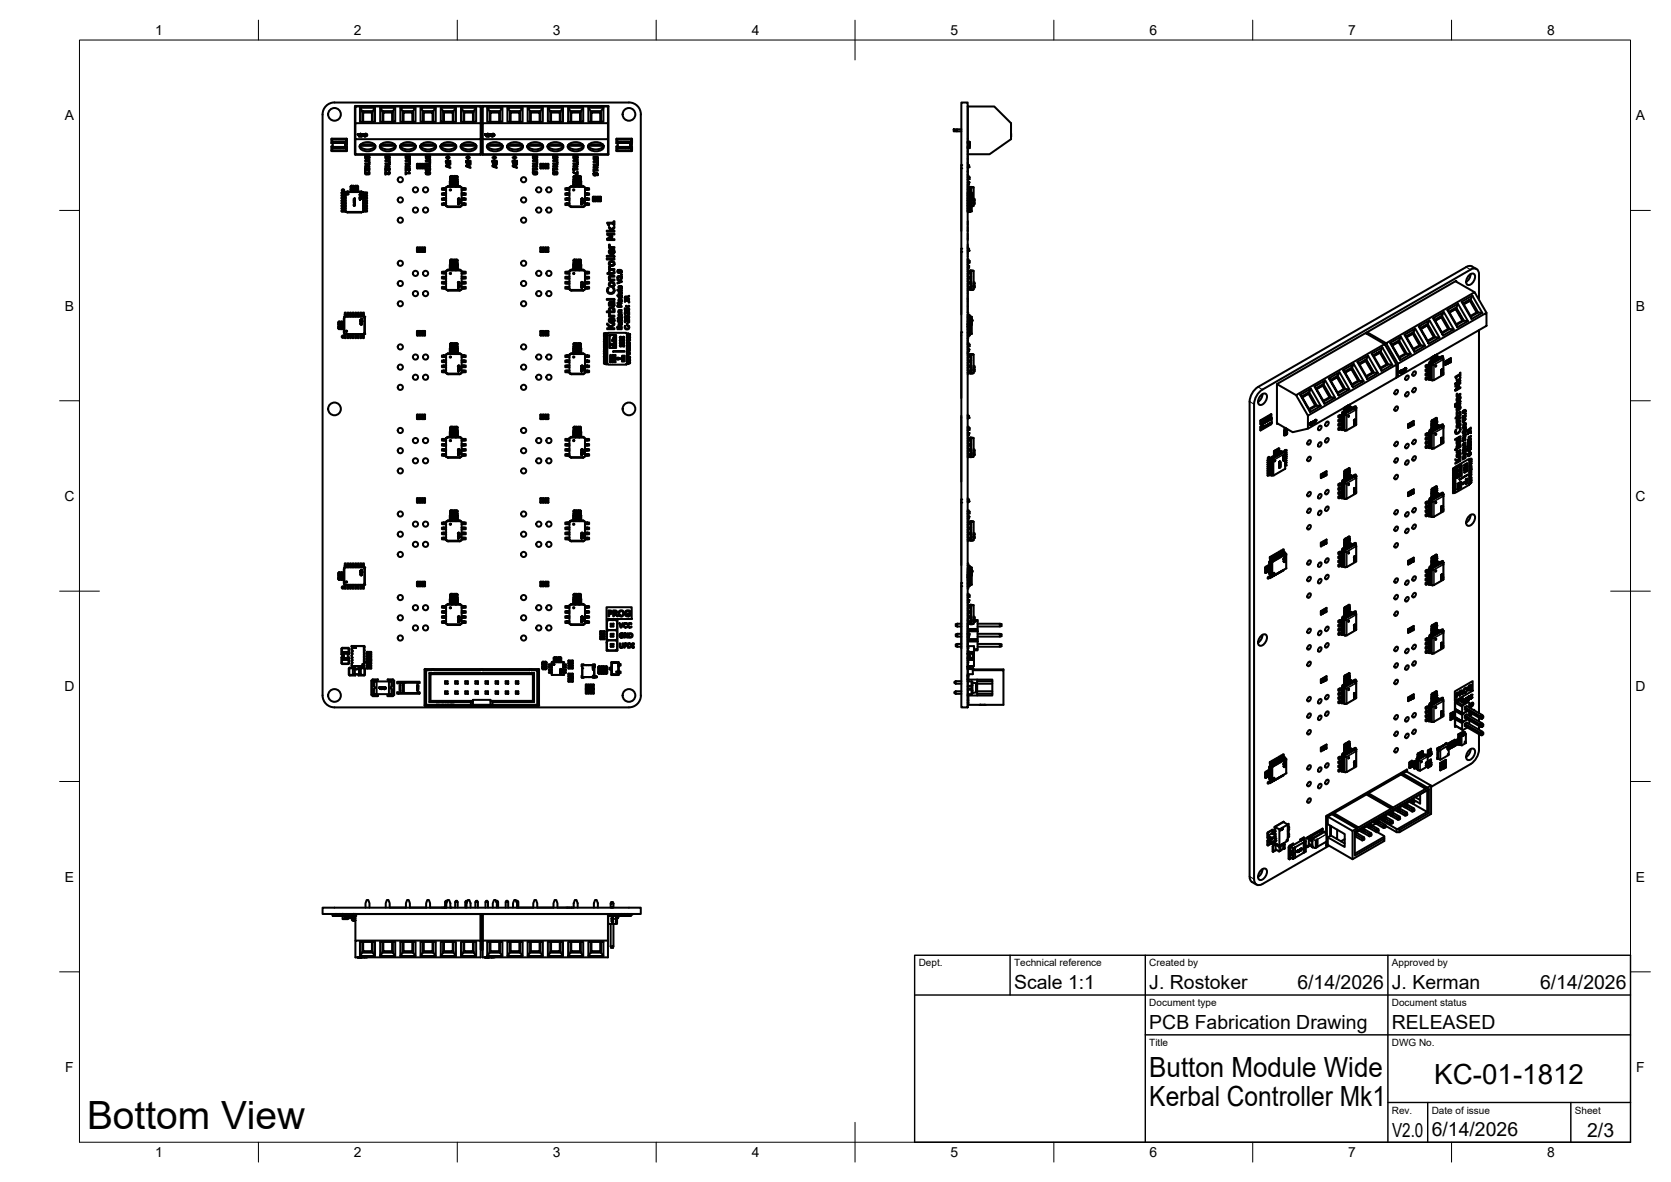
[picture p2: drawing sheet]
<svg xmlns="http://www.w3.org/2000/svg" width="420mm" height="297mm" viewBox="0 0 420 297" stroke-linecap="round" stroke-linejoin="round" font-family="sans-serif">
<defs><g id="words">
<text font-size="9.8" x="21.9" y="283.7">Bottom View</text>
<g font-size="7">
<text x="289" y="270.6">Button Module Wide</text>
<text x="360.6" y="272.3">KC-01-1812</text>
<text x="289" y="278.1">Kerbal Controller Mk1</text>
</g>
<g font-size="4.9">
<text x="255" y="248.5">Scale 1:1</text>
<text x="289" y="248.5">J. Rostoker</text>
<text x="326.2" y="248.5">6/14/2026</text>
<text x="350" y="248.5">J. Kerman</text>
<text x="387.2" y="248.5">6/14/2026</text>
<text x="289" y="258.6">PCB Fabrication Drawing</text>
<text x="350" y="258.6">RELEASED</text>
<text x="350" y="285.7">V2.0</text>
<text x="360" y="285.5">6/14/2026</text>
<text x="399.1" y="285.7">2/3</text>
</g>
<g font-size="3.5">
<text x="39" y="8.8">1</text>
<text x="89" y="8.8">2</text>
<text x="139" y="8.8">3</text>
<text x="189" y="8.8">4</text>
<text x="239" y="8.8">5</text>
<text x="289" y="8.8">6</text>
<text x="339" y="8.8">7</text>
<text x="389" y="8.8">8</text>
<text x="16.3" y="30.2">A</text>
<text x="411.3" y="30.2">A</text>
<text x="16.3" y="78">B</text>
<text x="411.3" y="78">B</text>
<text x="16.2" y="125.9">C</text>
<text x="411.2" y="125.9">C</text>
<text x="16.2" y="173.7">D</text>
<text x="411.2" y="173.7">D</text>
<text x="16.3" y="221.6">E</text>
<text x="411.3" y="221.6">E</text>
<text x="16.4" y="269.4">F</text>
<text x="411.4" y="269.4">F</text>
<text x="39" y="290.8">1</text>
<text x="89" y="290.8">2</text>
<text x="139" y="290.8">3</text>
<text x="189" y="290.8">4</text>
<text x="239" y="290.8">5</text>
<text x="289" y="290.8">6</text>
<text x="339" y="290.8">7</text>
<text x="389" y="290.8">8</text>
</g>
<g font-size="2.5">
<text x="231" y="242.9">Dept.</text>
<text x="255" y="242.9">Technical reference</text>
<text x="289" y="242.9">Created by</text>
<text x="350" y="242.9">Approved by</text>
<text x="289" y="252.8">Document type</text>
<text x="350" y="252.8">Document status</text>
<text x="289" y="262.9">Title</text>
<text x="350" y="262.9">DWG No.</text>
<text x="350" y="279.9">Rev.</text>
<text x="360" y="279.9">Date of issue</text>
<text x="396" y="279.9">Sheet</text>
</g>
</g></defs>
<!-- layer: Visible -->
<g fill="none" stroke="#000" stroke-width=".51">
<path d="M82.2 26.4l1.2-.6 .7-.1h74a2.96 2.96 0 0 1 3 3.1v146a2.99 2.99 0 0 1-3 3h-74a2.99 2.99 0 0 1-3-3v-146.1a2.99 2.99 0 0 1 1.1-2.3zM83.3 35v1M83.3 36.8v1.1M83.3 34.9h3.9v1.1M83.3 36h.2M83.3 36.8h.2M83.5 36v-.9h3.6v.9M83.5 36.8v1h3.6l.1-1v1.1M83.7 35.9h3.2v1h-3.2zM83.7 36.9v.3M83.7 35.6l.2 .1v.2M83.7 35.6h.6l-.1 .3"/>
<path d="M83.7 35.6v.3M83.9 36.9v.3h-.2M84.2 36.9l.1 .3h-.6M84.3 35.6v.3M84.3 36.9v.3M84.6 35.6l.1 .3M84.6 35.6h.5l-.1 .3M84.6 35.6v.3M84.6 36.9v.3M84.7 36.9l-.1 .3M85 36.9l.1 .3h-.5M85.1 35.6v.3"/>
<path d="M85.1 36.9v.3M85.4 35.6l.1 .3M85.4 35.6h.5l-.1 .3M85.4 35.6v.3M85.4 36.9v.3M85.5 36.9l-.1 .3M85.8 36.9l.1 .3h-.5M85.9 36.9v.3M85.9 35.6v.3M86.2 35.6l.1 .3M86.2 35.6h.7l-.3 .1v.2M86.2 36.9v.3"/>
<path d="M86.2 35.6v.3M86.3 36.9l-.1 .3M86.6 36.9v.3h.3h-.7M86.9 36.4v.4M86.9 36.4h.1M86.9 36.3v.1M86.9 36.2v.1M86.9 36.1h.1M86.9 35.6v.3M86.9 36.9v.3M87.1 36h.1M87.2 37.9h-3.9"/>
<path d="M89.2 38.8l.2 .1h31.5l.1-.1M89.4 31h31.5v4h-31.5zM89.4 31v-4.2h31.5v4.2M89.4 35v3.8h31.5v-3.8M89.4 26.6h31.5M89.4 26.6l-.2 .2v12M89.9 33.7h.2l-.1 .2zM90 33.8h.1M90.1 33.7v.1M90.2 33.8h.1M90.2 34h.2l-.1 .3zM90.2 33.7l-.1 .1"/>
<path d="M90.2 33.7l.1 .2-.2-.1M90.2 33.7v.2M90.3 34.1h.1M90.2 33.7h.1M90.3 34.3h.1M90.3 33.7l.2 .2zM90.4 34.1h.1M90.5 34.1v.1M90.5 36.6h.1M90.5 36.6h3.8M90.5 36.6a2.46 2.46 0 0 0 3.9 0M90.5 27.1v3.5h3.8v-3.5"/>
<path d="M90.5 34l.1 .3-.2-.1M90.5 34.1l-.1 .1M90.5 34l-.1 .1M90.5 34.1h.1M90.6 33.6l.1 .3-.1-.2-.1 .2zM90.6 36.4h3.6M90.6 34l.1 .3zM90.6 33.6h.1M90.7 33.8h.1M90.7 36.3h3.4M90.7 33.7v.1M90.7 33.7h.1"/>
<path d="M90.7 33.7l.1 .1M90.8 33.7h-.1M90.8 33.8h.1M90.8 34.2l.1 .1M90.8 36.2a2.81 2.81 0 0 1 3.5 .3 1.12 1.12 0 0 1-1.2 1.5 2.07 2.07 0 0 1-2.7-1.1zM90.8 33.7h.1M90.9 33.7h.1M90.9 34.1l-.1 .2M90.9 33.7v.2l-.1-.2M90.9 34.1h-.1M91 33.7h-.1M91 33.7l.1 .2z"/>
<path d="M91 34l.1 .3zM91.1 27.9l-.6-.8h3.8l-.6 .8h-2.6v2.7M91.1 28.1h2.6M91.3 33.9l.2 .3M91.3 30.6v-2.3h2.2v2.3M91.4 33.7h.2l-.2 .3 .4 .2 .4-.2-.1-.2-.5 .2 .4-.4a.34 .34 0 0 1 .3 .3 .34 .34 0 0 1-.3 .4l-.4-.1M91.4 33.8l-.1 .1M91.8 39.1h1.1v.6l-1 .2zM91.9 39.3h.4l-.1 .5-.2-.1zM92.5 39.3h.3l-.1 .4h-.2zM93.7 27.9v2.7M94.3 36.6h.1"/>
<path d="M95.6 36.6h3.8M95.6 36.6h.1M95.6 36.6a2.46 2.46 0 0 0 3.8 0M95.6 27.1v3.5h3.8v-3.5M95.7 36.4h3.6M95.8 36.3h3.4M95.9 36.2a2.81 2.81 0 0 1 3.5 .3 1.12 1.12 0 0 1-1.3 1.5 2.07 2.07 0 0 1-2.6-1.1zM96.2 27.9l-.6-.8h3.8l-.6 .8h-2.6v2.7M96.2 28.1h2.6M96.4 30.6v-2.3h2.2v2.3M96.9 39.1h1.1l-.1 .7-.9 .1zM97 39.3h.4l-.1 .5-.3-.1z"/>
<path d="M97.5 39.3h.4l-.1 .4-.2-.1zM98.8 27.9v2.7M99.4 36.6h.1M100.6 36.6h.1M100.6 36.6a2.46 2.46 0 0 0 3.9 0M100.7 27.1v3.5h3.8v-3.5M100.8 36.4h3.6M100.8 36.3h3.5M101 36.2a2.81 2.81 0 0 1 3.5 .3 1.12 1.12 0 0 1-1.3 1.5 2.07 2.07 0 0 1-2.6-1.1zM101.3 27.9l-.6-.8h3.8l-.6 .8h-2.6v2.7M101.3 28.1h2.6M101.5 30.6v-2.3h2.2v2.3"/>
<path d="M102 39.1h1.1l-.1 .7-.9 .1zM102.1 39.3h.4l-.1 .5-.3-.1zM102.6 39.3h.4l-.1 .4-.2-.1zM103.9 27.9v2.7M104.5 36.6h-3.9M105.7 36.6h.1M105.7 36.6a2.46 2.46 0 0 0 3.9 0M105.7 27.1v3.5h3.9v-3.5M105.8 36.4h3.7M105.9 36.3h3.5M106 36.2a2.81 2.81 0 0 1 3.6 .3 1.12 1.12 0 0 1-1.3 1.5 2.07 2.07 0 0 1-2.6-1.1zM106.3 27.9l-.6-.8h3.9l-.7 .8h-2.6v2.7"/>
<path d="M106.3 28.1h2.6M106.6 30.6v-2.3h2.2v2.3M107 39.1h1.2l-.1 .7-.9 .1zM107.2 39.3h.4l-.1 .5-.3-.1zM107.7 39.3h.3l-.1 .4-.2-.1zM108.9 27.9v2.7M109.6 36.6h-3.9M110.8 36.6h3.9M110.8 36.6h.1M110.8 36.6a2.46 2.46 0 0 0 3.9 0M110.8 27.1h3.8v3.5h-3.8zM110.8 27.1l.6 .8h2.6l.6-.8"/>
<path d="M110.9 36.4h3.7M111 36.3h3.4M111.1 36.2a2.81 2.81 0 0 1 3.5 .3 1.12 1.12 0 0 1-1.2 1.5 2.07 2.07 0 0 1-2.7-1.1zM111.4 28.1h2.6M111.4 27.9v2.7M111.6 30.6v-2.3h2.2v2.3M112.1 39.5h.5l.1-.4v.4l.4 .2h-.4l-.1 .4v-.4zM114 27.9v2.7M114.7 36.6h.1M115.9 36.6h3.8M115.9 36.6h.1M115.9 36.6a2.46 2.46 0 0 0 3.9 0"/>
<path d="M115.9 27.1h3.8v3.5h-3.8zM115.9 27.1l.6 .8v2.7M116 36.4h3.6M116.1 36.3h3.4M116.2 36.2a2.81 2.81 0 0 1 3.5 .3 1.12 1.12 0 0 1-1.2 1.5 2.07 2.07 0 0 1-2.7-1.1zM116.5 28.1h2.6M116.5 27.9h2.6M116.7 30.6v-2.3h2.2v2.3M117.2 39.5h.4l.2-.4v.4l.4 .2h-.4l-.2 .4v-.4zM119.7 27.1l-.6 .8v2.7M119.7 36.6h.1M120.9 26.6l.1 .2v12"/>
<path d="M121.2 38.8l.2 .1h31.5l.1-.1M121.4 31h31.5v4h-31.5zM121.4 31v-4.2h31.5v4.2M121.4 35v3.8h31.5v-3.8M121.4 26.6h31.5M121.4 26.6l-.2 .2v12M121.9 33.7h.2l-.1 .2zM122 33.8h.1M122.2 34h.2l-.1 .3zM122.2 33.7l.1 .2-.2-.1M122.2 33.7v.2M122.2 33.7v.1l.1-.1"/>
<path d="M122.3 34.1v.2zM122.3 33.7l.2 .2zM122.4 34.2l.2 .1v-.3l-.1 .2M122.4 34.1h.1M122.5 34.1v.1M122.5 36.6h.1M122.5 36.6h3.8M122.5 36.6a2.46 2.46 0 0 0 3.9 0M122.5 27.1v3.5h3.8v-3.5M122.5 34v.1M122.5 34.1h.1M122.6 36.4h3.6"/>
<path d="M122.6 33.6l.1 .3-.1-.2-.1 .2zM122.6 34l.2 .3zM122.7 33.6h.1M122.7 33.7v.1M122.7 33.8h.1M122.7 36.3h3.4M122.7 33.7h.1M122.7 33.7l.1 .1M122.8 33.7h-.1M122.8 33.7l.1 .2v-.2M122.8 33.8h.1M122.8 34.1h.1z"/>
<path d="M122.8 36.2a2.81 2.81 0 0 1 3.5 .3 1.12 1.12 0 0 1-1.2 1.5 2.07 2.07 0 0 1-2.7-1.1zM122.8 34.2l.1 .1M122.9 33.7h.1M122.9 34.1l-.1 .2M123 33.7h-.1M123 34.1v.1M123 34.1l-.1 .2M123 33.7l.1 .2zM123 34l.1 .3zM123.1 27.9l-.6-.8h3.8l-.6 .8h-2.6v2.7M123.1 28.1h2.6M123.3 33.9l.3 .3"/>
<path d="M123.3 30.6v-2.3h2.2v2.3M123.3 33.9l.3-.2-.2 .3 .3 .2 .4-.1v-.3l-.5 .1 .4-.3a.34 .34 0 0 1 .3 .3 .34 .34 0 0 1-.3 .4l-.4-.1M123.8 39.5h.4l.2-.4v.4l.4 .2h-.4l-.2 .4v-.4zM125.7 27.9v2.7M126.3 36.6h.1M127.6 36.6h.1M127.6 36.6h3.8M127.6 36.6a2.46 2.46 0 0 0 3.8 0M127.6 27.1v3.5h3.8v-3.5M127.7 36.4h3.6M127.8 36.3h3.4M127.9 36.2a2.81 2.81 0 0 1 3.5 .3 1.12 1.12 0 0 1-1.3 1.5 2.07 2.07 0 0 1-2.6-1.1z"/>
<path d="M128.2 27.9l-.6-.8h3.8l-.6 .8h-2.6v2.7M128.2 28.1h2.6M128.4 30.6v-2.3h2.2v2.3M128.9 39.5h.4l.1-.4v.4l.4 .2h-.4l-.1 .4v-.4zM130.8 27.9v2.7M131.4 36.6h.1M132.7 36.6h.1M132.7 36.6h3.8M132.7 36.6a2.46 2.46 0 0 0 3.8 0M132.7 27.1v3.5h3.8v-3.5M132.8 36.4h3.6M132.9 36.3h3.4"/>
<path d="M133 36.2a2.81 2.81 0 0 1 3.5 .3 1.12 1.12 0 0 1-1.3 1.5 2.07 2.07 0 0 1-2.6-1.1zM133.3 27.9l-.6-.8h3.8l-.6 .8h-2.6v2.7M133.3 28.1h2.6M133.5 30.6v-2.3h2.2v2.3M134 39.1h1.1l-.1 .7-.4-.1-.4 .2-.2-.2zM134.1 39.3h.4v.5l-.3-.1zM134.6 39.3h.4l-.1 .4h-.2zM135.9 27.9v2.7M136.5 36.6h.1M137.7 36.6h.1M137.7 36.6a2.46 2.46 0 0 0 3.9 0M137.8 27.1v3.5h3.8v-3.5"/>
<path d="M137.9 36.4h3.6M137.9 36.3h3.5M138.1 36.2a2.81 2.81 0 0 1 3.5 .3 1.12 1.12 0 0 1-1.3 1.5 2.07 2.07 0 0 1-2.6-1.1zM138.4 27.9l-.6-.8h3.8l-.6 .8h-2.6v2.7M138.4 28.1h2.6M138.6 30.6v-2.3h2.2v2.3M139.1 39.1h1.1l-.1 .7-.9 .1zM139.2 39.3h.4l-.1 .5-.3-.1zM139.7 39.3h.3v.4h-.2zM141 27.9v2.7M141.6 36.6h-3.9M142.8 36.6h.1"/>
<path d="M142.8 36.6h3.9M142.8 36.6a2.46 2.46 0 0 0 3.9 0M142.9 27.1h3.7v3.5h-3.7zM142.9 27.1l.5 .8h2.6l.6-.8M142.9 36.4h3.7M143 36.3h3.5M143.1 36.2a2.81 2.81 0 0 1 3.5 .3 1.12 1.12 0 0 1-1.2 1.5 2.07 2.07 0 0 1-2.7-1.1zM143.4 28.1h2.6M143.4 27.9v2.7M143.6 30.6v-2.3h2.2v2.3M144.1 39.1h1.1v.7l-.9 .1zM144.3 39.3h.4l-.1 .5h-.3z"/>
<path d="M144.8 39.3h.3v.4h-.3zM146 27.9v2.7M146.7 36.6h.1M147.9 36.6h.1M147.9 36.6h3.8M147.9 36.6a2.46 2.46 0 0 0 3.9 0M147.9 27.1h3.8v3.5h-3.8zM147.9 27.1l.6 .8v2.7M148 36.4h3.6M148.1 36.3h3.5M148.2 36.2a2.81 2.81 0 0 1 3.5 .3 1.12 1.12 0 0 1-1.2 1.5 2.07 2.07 0 0 1-2.7-1.1zM148.5 28.1h2.6"/>
<path d="M148.5 27.9h2.6M148.7 30.6v-2.3h2.2v2.3M149.2 39.4h1.1v.6l-.9 .1zM149.4 39.5h.4l-.1 .5-.3-.1zM149.9 39.5h.3v.4h-.3zM151.7 27.1l-.6 .8v2.7M151.7 36.6h.1M152.9 26.6l.1 .2v12M155 35v1M155 36.8v1.1M155 36.8h.2v1h3.5l.1-1 .1 1.1M155 36h.2v-.9h3.5v.9"/>
<path d="M155 37.9l3.8 .1M155.3 35.6l.3 .1v.2M155.3 35.6h.7l-.1 .3M155.3 35.9h3.2v1h-3.2zM155.3 35.6v.3M155.3 36.9v.3M155.6 36.9v.3h-.3M155.9 36.9l.1 .3h-.7M156 35.6v.3M156 36.9v.3M156.3 35.6l.1 .3M156.3 35.6h.5l-.1 .3"/>
<path d="M156.3 35.6v.3M156.3 36.9v.3M156.4 36.9l-.1 .3M156.7 36.9l.1 .3h-.5M156.8 35.6v.3M156.8 36.9v.3M157.1 35.6l.1 .3M157.1 35.6h.5l-.1 .3M157.1 35.6v.3M157.1 36.9v.3M157.2 36.9l-.1 .3M157.5 36.9l.1 .3h-.5"/>
<path d="M157.6 36.9v.3M157.6 35.6v.3M157.9 35.6l.1 .3M157.9 35.6h.6l-.2 .1v.2M157.9 36.9v.3M157.9 35.6v.3M158 36.9l-.1 .3M158.3 36.9v.3h.2h-.6M158.5 36.4v.4M158.5 36.4h.1M158.5 36.3v.1M158.5 36.2v.1"/>
<path d="M158.5 36.1h.1M158.5 35.6v.3M158.5 36.9v.3M158.7 36h.2M158.8 34.8l-3.8 .1M158.8 34.8l.1 1.2M158.9 37.9l-.1 .1M239.8 32.5h.8v.5h-.8zM240.6 32.5h1.1M240.6 33h1.1M241.7 25.8h1.6v152h-1.6zM243.3 35.6l.5 .1"/>
<path d="M243.3 35.6h.5v1.6h-.5zM243.3 26.8h6.7l4.2 4.2v4l-5.4 3.8h-5.5M243.3 26.6v9.5M243.3 36.7v2.2M243.3 40v3.1M243.3 39.1v.8M243.3 39.9v.1M243.8 35.7h.1M243.8 35.7v1.2v-1M243.8 36.9v.3h-.5M254.2 33.6v.4M254.2 34.3h.1"/>
<path d="M254.2 34h.1M254.2 34v.3M254.2 33.6h.1M85.9 48.4v.2M85.9 49.1v.1M85.9 49.7v.2M85.9 50.3v.2M85.9 51v.2M85.9 51.7v.1M85.9 52.3v.2M85.9 52.9v.2M85.9 53.1h1"/>
<path d="M85.9 52.9h1M85.9 52.3h1v.2h-1M85.9 51.8h1M85.9 51.6h1M85.9 51.2h1M85.9 51h1M85.9 50.3h1v.2h-1M85.9 49.7h1v.2h-1M85.9 49.2h1M85.9 49h1M85.9 48.6h1M85.9 48.4h1"/>
<path d="M86.9 48.3v4.9M86.9 53.2h.1M86.9 48.3h4.4M86.9 53.3h4.4M86.9 48.2h.1M87.2 48.3l.1-.2h3.6l.1 .2M87.2 53.3l.1 .1M87.3 53.4h3.6M88.1 46.9v.7M88.2 47.6h.1M88.2 47.6l.2 .2M88.2 46.9h.1"/>
<path d="M88.3 46.9v.7M88.3 47.6h.1M88.3 47.6l.1 .1M88.3 46.9h.1M88.4 47.7h.6l-.6 .1M88.4 46.7l.6 .1h-.6M88.4 46.8l-.1 .1M88.4 46.8h.1M88.4 46.7l-.2 .2M88.4 47.7h.1M88.4 46.7h.1M88.4 47.8h.1"/>
<path d="M88.6 47.5h.7M88.8 47h-.2v.5M88.8 47v.5M88.8 47h.6v.5M88.9 47.5h.1M88.9 51.3l.3 .1zM88.9 51h.3v.2zM88.9 50.4l.4 .1-.2-.1-.1 .2zM88.9 50.2l.1 .1 .2-.2v.2v-.2l-.2 .2zM88.9 49.9l.3-.1v.3zM89 51.5l.2 .1-.1-.1-.1 .2zM89 47.5h.1"/>
<path d="M89.1 47.5h.1M89.2 47.5h.1M89.1 51l.1 .2zM89.3 47h.3v.5M89.4 47.5h.2M89.8 47.7h-.5l.5 .1M89.8 47.8h.1M89.8 47.7h.1M89.9 47.6l-.1 .1M89.9 46.9v.7M89.9 46.9h.1M89.9 47.6h.1"/>
<path d="M90 46.9h.1M90 46.9l-.2-.2-.5 .1 .6 .1M90 47.6l-.2 .2M90 46.9v.7M90 47.6h.1M90.4 49.8l.2 .1zM90.4 49.8h.1M90.5 49.5l.1 .1zM90.5 49.9l.1 .1zM90.5 50v.1M90.5 50h.1l-.1 .1M90.5 50.1l.1 .1z"/>
<path d="M90.5 49.7h.1M90.5 49.6h.1M90.5 50h.1M90.6 50.2h.1M90.6 49.7h.1M90.6 49.7h-.1M90.6 50v.1M90.6 48.9v.3l-.2-.3a.27 .27 0 0 1 .4-.1 .27 .27 0 0 1 0 .4M90.7 49.5h.1zM90.7 49.6h.1M90.7 49.7l.1 .1zM90.7 49.8h.1v.1"/>
<path d="M90.7 49.9l.1 .1zM90.7 49.8h.1M90.7 49.8l.1 .1M90.7 49.6l.1 .1M90.7 48.9l.1 .3-.2 .1-.1-.1v.1M90.7 49.8v.1M90.7 49.3h-.2M90.7 48.9l-.1-.1v.1M90.7 49.9h.1M90.7 48.9h.1M90.8 50h.1M90.9 49.6l-.1 .1"/>
<path d="M91 53.3l-.1 .1M91.3 48.2h.1M91.3 53.2h.1M91.3 48.2v.1M91.3 48.3h.1M91.3 52.9h1v.2h-1M91.3 52.3h1v.2h-1zM91.3 51.6h1M91.3 51.8h1M91.3 51h1v.2h-1M91.3 50.3h1v.2h-1zM91.3 49.7h1v.2h-1z"/>
<path d="M91.3 49h1v.2h-1M91.3 48.4h1v.2h-1zM91.3 48.3v4.9M91.8 42.2l.8 .5 .2-.1-.1-.4h.2v.5l-.4 .1-.6-.5-.1 .6zM91.8 40.4h1l.1-.4v.9l-.1-.4h-1zM91.8 41h1.1v.3l-.9 .4 .9 .2h-1.1v-.2l1-.5h-1zM91.8 43.1h.2l-.1 .4 .2 .2h.2l.1-.3 .4 .3-.1-.5h.2v.5l-.3 .1-.2-.2-.1 .2h-.4l-.1-.2zM92.3 51.7v.1M96.9 42.2l.8 .5 .2-.1-.1-.4h.1l.1 .5-.4 .1-.6-.5-.1 .6zM96.9 43.1l.7 .6 .3-.1-.1-.4h.2l-.1 .5-.4 .1-.5-.5-.1 .6zM96.9 40.4h1l.1-.4v.9l-.1-.4h-1zM96.9 41h1.1v.3l-.9 .4 .9 .2h-1.1v-.2l1-.5h-1z"/>
<path d="M102 42.2l.7 .5 .3-.2-.1-.3h.1l.1 .5-.5 .1-.5-.5-.1 .6zM102 43.2l.1 .2h.7l.1-.2 .2 .4h-1l-.1 .2zM102 40.4h.9l.2-.4v.9l-.2-.4h-.9zM102 41h1.1l-.1 .3-.8 .4 .9 .2h-1.1v-.2l.9-.5h-.9zM104.9 41.2h.8l-.1 .1h-.6v.9l.7 .1h-.9zM105.6 41.6l-.2-.1v.5h1v-.5l-.2 .1M105.6 41.9v.1M105.6 41.5h.6v.5h-.6zM105.7 42h.2M105.9 42h.1M106 42h.1M106 41.2h.9v1.1h-.9l.7-.1v-.9h-.6z"/>
<path d="M106.1 42h.1M106.2 41.5h.1M106.2 41.9v.1M106.2 41.5h-.6M107 42.2l.8 .5 .3-.2-.2-.3h.2l.1 .5-.5 .1-.5-.5-.2 .6zM107 40.4h1v-.4h.2v.9h-.2v-.4h-1zM107 41h1.2l-.1 .3-.8 .4 .9 .2h-1.2l.1-.2 .9-.5h-1zM107.1 43.3l.8-.2 .2 .2 .1 .3-.4 .3-.5-.1-.3-.1zM107.2 43.4l.6-.1 .3 .3-.8 .1zM111.6 51.1v.4h-.5v-.4h1.1M111.6 51.5h.6M111.6 49.8v.5h-.5v-.5h1.1"/>
<path d="M111.6 50.3h.6M111.6 48.6v.4h-.5v-.4h1.1M111.6 49h.6M111.6 47.3v.4h-.5v-.4h1.1M111.6 47.7h.6M112.1 41.6l1.1-.4v.2l-.9 .3 .9 .5-1.1-.4zM112.2 40.4h.1l-.1 .3 .2 .2 .3-.1v-.4h.5v.7l-.1-.6h-.3l-.2 .5h-.4zM112.2 47.2v4.5M112.4 47l-.2 .2 .2-.2h3.5l.2 .2-.1 4.6-3.6 .1-.2-.2 .2 .1M112.5 51.9l.1 .1h3l.1-.1M113.2 44.5v.6M113.2 45.5l.8 .1h-.8v.9l.8 .1h-.8"/>
<path d="M113.2 45.1h.1M113.2 45.1l.2 .2M113.2 44.4h.1M113.2 45.5v1.1M113.3 45.1h.1M113.3 45.1l.1 .1M113.3 44.5v.6M113.3 44.4h.1M113.4 45.2l.6 .1-.6 .1M113.4 44.2l.6 .1-.6 .1M113.4 44.4h.1M113.4 44.4h-.1"/>
<path d="M113.4 45.2h.1M113.4 44.2l-.2 .2M113.4 44.2h.1M113.4 45.4h.1M113.6 46.9v.1M113.6 46.9l-1-.1-.1 .2M113.8 46.3h-.2v-.5h1v.5h-.2M113.8 45.8v.1M113.8 46.3h.6M113.8 45.8h.1M113.8 45.8h.6v.5h-.6zM113.8 44.5v.1"/>
<path d="M113.8 45h.1M113.8 46.3h.1M113.8 45h.6M113.8 44.6h.6M113.8 44.6v.4M113.9 45.8h.1M113.9 44.5h-.3v.5M113.9 45h-.3M113.9 44.5v.1M114 45h.1M114 45.8h.1M114.1 45.8h.1"/>
<path d="M114.1 45h.1M114.1 45.8h.2M114.2 45h.1M114.3 44.2l.7 .1 .1 .8-.3 .2M114.4 44.2l-.1 .1 .6 .1M114.4 45h.2M114.4 44.5h.2v.5M114.4 44.5v.1M114.4 45h.1M114.4 44.6v.4M114.4 45.9h.1M114.4 46.3h.1"/>
<path d="M114.4 45.8v.1M114.4 45.8h.1M114.6 46.9v.1M114.7 46.8h.9l.1 .2M114.8 46.8l-.2 .1M114.8 45.2l-.5 .1 .5 .1M114.8 45.4h.1M114.8 45.2h.1M114.9 45.1l-.1 .1M114.9 44.5v.6M114.9 44.4h.1M114.9 45.1h.1"/>
<path d="M115.1 45.5l-.8 .1h.7v.9l-.7 .1h.8M115.1 45.5v1.1M115.1 44.4h.1M115.1 45.1h.1M115.1 50.9l.2 .1zM115.1 50.9h.1M115.2 50.6l.1 .1zM115.2 50.7l.1 .1M115.2 50.8h.1M115.2 51l.1 .1zM115.2 51.1h.1l-.1 .1M115.2 51.2l.1 .1z"/>
<path d="M115.2 50l.1 .3v-.1M115.2 50.1h.1M115.2 51.1h.1M115.2 50.7v.1M115.2 50l.2-.2 .1 .3M115.2 50.7h.1M115.2 50.8v.1M115.2 51.1v.1M115.3 51.3h.1M115.3 50.8v.1M115.3 50.8h-.1M115.3 50.8h.1"/>
<path d="M115.3 50.7h.1M115.3 50.7l-.1 .1M115.3 51.1v.1M115.3 51.2h.1M115.3 50.1h.1M115.4 50.6h.1zM115.4 50.7h.1M115.4 50.8l.1 .1zM115.4 50.9l.1 .1M115.4 51h.1M115.4 51.1h.1zM115.4 50.9v.1"/>
<path d="M115.4 50.7l.1 .1zM115.4 50.1v.3l-.2-.1a.21 .21 0 0 0 .3 .2 .21 .21 0 0 0 .1-.3v-.1M115.4 50l-.1-.1v.2M115.5 51.1h.1M115.5 50v.1M115.5 50.7h.1M115.5 51h.1M115.6 50.8h.1M116.1 51.1h1v.4h-.4v-.4M116.1 51.5h.6M116.1 49.8h1v.5h-.4v-.5M116.1 50.3h.6"/>
<path d="M116.1 48.6h1v.4h-.4v-.4M116.1 49h.6M116.1 47.3h1v.4h-.4v-.4M116.1 47.7h.6M117.2 41.6l1.1-.4v.2l-1 .3 1 .5-1.1-.4zM117.2 40.4h.2l-.1 .3 .2 .2 .3-.1v-.4h.5v.7l-.1-.6h-.3l-.2 .5h-.4zM123.8 41.6l1.1-.4v.2l-.9 .3 .9 .5-1.1-.4zM123.8 40.4h.2l-.1 .3 .2 .2 .3-.1v-.4h.5v.7l-.1-.6h-.3l-.2 .5h-.4zM128.9 41.6l1.1-.4v.2l-1 .3 1 .5-1.1-.4zM128.9 40.4h.2l-.1 .3 .2 .2 .2-.1v-.4h.6v.7l-.1-.6h-.3l-.2 .5h-.4zM134 43.2h.1v.4l.4 .1v-.5l.4-.1 .2 .5-.3 .3-.5-.1-.3-.1zM134 42.3l.1 .2h.7l.1-.2 .2 .3h-1l-.1 .2z"/>
<path d="M134 40.4h1l.1-.4v.9l-.1-.4h-1zM134 41h1.1v.3l-.9 .4 .9 .2h-1.1v-.2l1-.5h-1zM135.9 41.2h.8l-.7 .1v.9l.7 .1h-.8M135.9 41.2v1.1M136.6 41.6l-.2-.1v.5h1v-.5l-.2 .1M136.6 41.9v.1M136.6 41.5h.6M136.6 41.5h.1M136.6 41.5h.6v.5h-.6zM136.6 42h.1M136.7 42h.2M136.9 42h.1"/>
<path d="M137 42h.1M137.1 42h.1M137.2 41.9h.1M137.2 41.6h.1M137.2 42h.1M137.2 41.9v.1M137.2 41.5h.1M137.8 41.2h-.8l.7 .1v.9l-.6 .1h.7M137.8 41.2v1.1M139.1 42.3l.1 .2h.7l.1-.2 .2 .3h-1l-.1 .2zM139.1 40.4h.9l.2-.4v.9l-.2-.4h-.9zM139.1 41h1.1l-.1 .3-.8 .4 .9 .2h-1.1v-.2l.9-.5h-.9z"/>
<path d="M139.1 43.2l.3-.1 .3 .2 .3-.2 .2 .6-.2 .2-.3-.2-.2 .2-.3-.1-.2-.3zM142.6 51.1v.4h-.5v-.4h1.1M142.6 51.5h.6M142.6 49.8v.5h-.5v-.5h1.1M142.6 50.3h.6M142.6 48.6v.4h-.5v-.4h1.1M142.6 49h.6M142.6 47.3v.4h-.5v-.4h1.1M142.6 47.7h.6M143.2 47.2v4.5M143.2 47.2l.2-.2h3.6l.1 4.7-.2 .2h-3.5l-.2-.2M143.2 51.7l.2 .1"/>
<path d="M143.4 47l-.2 .2M143.5 51.9l.1 .1h3M144.1 45.6v1M144.1 45.6h.9h-.7v.9l.7 .1h-.9M144.1 42.3l.2 .2h.7l.1-.2 .1 .3h-.9l-.2 .2zM144.1 41h1.1v.3l-.8 .4 .8 .2h-1.1v-.2l1-.5h-1zM144.1 43.2l1 .6 .1-.7v.8l-1-.5zM144.1 40.4h1l.1-.4v.9l-.1-.4h-1zM144.2 44.5v.6M144.2 45.1h.1M144.2 45.1l.2 .2M144.2 44.4h.1"/>
<path d="M144.3 45.1h.1M144.3 45.1l.1 .1M144.3 44.5v.6M144.3 44.4h.1M144.4 45.2l.6 .1-.6 .1M144.4 44.4h-.1M144.4 44.4h.1M144.4 45.2h.1M144.4 44.2l-.2 .2M144.4 44.2h.1M144.4 45.4h.1M144.4 44.2l.6 .1-.6 .1"/>
<path d="M144.6 47l-.1-.2h-.9l-.1 .2M144.8 46.3h-.2v-.5h1v.5h-.2M144.8 45.8v.1M144.8 45.9h.1M144.8 46.3h.1M144.8 45.8h.1M144.8 45.8h.6v.5h-.6zM144.8 44.5v.1M144.8 45h.1M144.8 45h.6M144.8 44.6h.6M144.9 44.6v.4"/>
<path d="M144.9 45.8h.1M144.9 44.5h-.2l-.1 .5M144.9 45h-.2M144.9 44.5v.1M145 45.8h.1M145 45h.1M145.1 45.8h.1M145.1 45h.1M145.1 45.8h.2M145.2 45h.1M145.3 45.5h.8v1.1h-.8l.7-.1v-.9zM145.4 44.2h.5"/>
<path d="M145.4 44.2v.2h.5M145.4 45h.2M145.4 44.5h.2M145.4 44.5v.1M145.4 45h.1M145.4 45.8v.1M145.4 46.3h-.6M145.4 44.6v.4M145.6 44.6v.4M145.7 47l.1-.2h.8l.1 .2M145.9 45.2l-.6 .1 .6 .1M145.9 45.4h.1"/>
<path d="M145.9 44.2l.2 .2M145.9 45.2h.1M145.9 44.4h.1M145.9 44.5v.6M145.9 45.1v.1M145.9 45.1h.1M146.1 44.5v.6M146.1 44.4h.1M146.1 45.1l-.2 .2M146.1 45.1h.1M146.2 50.9l.1 .1zM146.2 50.9h.1"/>
<path d="M146.2 50.6l.1 .1zM146.2 50.7l.1 .1M146.2 50.8h.1M146.2 51l.1 .1zM146.2 51.1h.1v.1M146.2 51.2l.1 .1zM146.2 51.1h.1M146.2 50.7v.1M146.2 50.7h.1M146.2 50.8v.1M146.2 51.1v.1M146.2 51.2h.1"/>
<path d="M146.2 51.1l.1 .1M146.3 50.8l-.1 .1M146.3 51.3h.1M146.3 50.8h.1M146.3 50.8v.1M146.3 50.7h.1M146.3 50.7l-.1 .1M146.3 51.1v.1M146.4 49.8l-.3 .2 .2 .3v-.1M146.4 49.8l.2 .3M146.4 50.6h.2zM146.5 50.7h.1"/>
<path d="M146.4 50.8l.2 .1zM146.4 50.9l.1 .1M146.4 50.9l.2 .1M146.4 51.1h.2zM146.4 51h.1M146.4 50.7h.1M146.5 50.7l.1 .1M146.5 50.1v.2l-.3 .1a.24 .24 0 0 0 .3 0 .24 .24 0 0 0 .1-.3M146.5 50l-.2-.1v.2M146.5 51.1h.1M146.5 50v.1M146.6 51h-.1"/>
<path d="M146.7 51.9l-.1 .1M147.1 51.1h1v.4h-.4v-.4M147.1 51.5h.6M147.1 49.8h1v.5h-.4v-.5M147.1 50.3h.6M147.1 48.6h1v.4h-.4v-.4M147.1 49h.6M147.1 47.3h1v.4h-.4v-.4M147.1 47.7h.6M149.1 49.5v1M149.1 49.5h.8v.1h-.7v.8h.7M149.2 42.5l.1 .2h.8l.1-.2 .1 .4h-1l-.1 .2z"/>
<path d="M149.2 41.3h1.1v.3l-.9 .4 .9 .1h-1.1v-.1l1-.5h-1zM149.2 40.6h1l.1-.4v1l-.1-.4h-1zM149.3 43.5l.8-.1 .2 .7-.2-.5-.2-.1v.5l-.6 .1zM149.8 50.3h-.2v-.5h1v.5h-.2M149.8 50.2v.1M149.8 50.3h.6v-.5h-.6v.5h.6M149.9 50.4v.2l-.8-.1M149.9 50.3h.2M150.1 50.3h.1M150.2 50.3h.1M150.3 50.3h.1M150.3 50.4h.6v-.8h-.6v-.1l.7-.1 .1 1.1"/>
<path d="M150.3 50.4v.2l.8-.1M150.4 50.2v.1M152.7 58.7h1.8v.2h-1.6l.4 .2a.5 .5 0 0 1 .6 .5l-1 .5h1.6v.2h-1.8v-.3l.9-.5-.9-.4zM152.7 56h1.6v-.4h.2v1h-.2v-.4h-1.2v.4h-.2zM153.1 57l.7 .6 .7-.6v.3l-.6 .5 .6 .2v.2h-1.9v-.2h1.2l-.7-.7zM241.7 42.5v15.5M241.7 41.5v.8M243.3 41.5h.3v.5h-.3M243.3 45.8h.3v.5h-.3M243.3 47h.5v.5h-.5M243.3 53.1h.5M243.3 51.8v.5h.5"/>
<path d="M243.3 51.8h.5M243.3 51.6h.5M243.3 50.3h.1M243.3 51.5h.1M243.3 49h.1M243.3 53.1h.1M243.3 58.7v1.6M243.3 57v1.2M243.3 55.6v1M243.3 43.9v.3M243.3 43.1h.1M243.3 44.2v1.2"/>
<path d="M243.3 45.5v1.1M243.3 43.1v.8M243.3 46.7l.1 1.7M243.3 53.1v.3M243.3 44.5h.5M243.3 43.9h.1M243.3 44.5v.1M243.4 42h.1M243.4 45.8h.1M243.4 47.7v.7M243.4 48.4h.4M243.4 53.1l.4 .2"/>
<path d="M243.5 47.5v.2h-.2M243.5 45.8h.1M243.6 41.5v.5M243.6 45.8v.5M243.8 44.5v.1M243.8 44.6v.4h-.5M243.8 47.3h.4M243.8 52.5h-.5v.4h.5M243.8 53.1h.1M243.8 52.9h.1M243.8 52.3v.2M243.8 51.8h.1"/>
<path d="M243.8 51.6h.1M243.8 51.2h-.5v.5M243.8 50.5h-.5v.5h.5M243.8 51.2h.1M243.8 51h.1M243.8 49.9h-.5v.4h.5M243.8 50.3v.2M243.8 49.2h-.5v.5h.5M243.8 49.7v.2M243.8 48.6h-.5v.4h.5M243.8 49.2h.1M243.8 49h.1"/>
<path d="M243.8 48.6h.1M243.8 48.4l.1 .2M243.8 48.3h.1M243.8 53.3h.1M243.8 48.3v.1M243.8 48.6v.4M243.8 49.2v.5M243.8 49.9v.4M243.8 50.5v.5M243.8 51.2v.4M243.8 51.8v.5M243.8 52.5v.4"/>
<path d="M243.8 53.1v.1M243.8 48.3l-.4 .1M243.8 53.2h.1M243.9 53.2h.1M243.9 48.3v.1M243.9 48.6v1.1M243.9 49.9v.4M243.9 50.5v1.8M243.9 52.5v.7M243.9 48.3l.4 .1M243.9 48.2h.1M244 47v.3"/>
<path d="M244 47h.2v.3M244 47.7v.6M244 47h-.4M244.2 47h.3v.2M244.2 47.3v.4h-.7M244.2 47.7v.7M244.3 53.1l-.4 .2M244.3 48.4h.1M244.3 49.5v.2M244.3 50h.1M244.3 49.8v.2M244.3 50v.2"/>
<path d="M244.3 48.7v.7M244.3 48.4v4.7M244.4 53.1h-.1M244.5 51.7l-.2 .1M244.5 47l.3 .1M244.8 47.1v4.6l-.3 .1M244.8 50.8h.1M244.8 51.1h.1M244.8 50.6v.1M244.8 50.7v.1M244.8 50.8v.1M244.8 50.9v.2"/>
<path d="M244.8 51.1v.3M244.8 49.9v.6M86.4 80v3.5M86.6 79.9l-.1 .1M86.6 79.6l.1 4.4M86.7 79.6h-.1M86.7 79.1v-.5h.3v.5M86.7 79.2v.4M86.7 79.1v.1M87 79.2v.4M87 79.1v.1M87.4 79.1v-.5h.2v.5"/>
<path d="M87.4 79.2v.4M87.4 79.1v.1M87.6 79.2v.4M87.6 79.1v.1M88 79.1v-.5h.2v.5M88 79.2v.4M88 79.1v.1M88.2 79.2v.4M88.2 79.1v.1M88.6 79.1v-.5h.3v.5M88.6 79.2v.4M88.6 79.1v.1"/>
<path d="M88.9 79.2v.4M88.9 79.1v.1M89.3 79.1v-.5h.3v.5M89.3 79.2v.4M89.3 79.1v.1M89.6 79.2v.4M89.6 79.1v.1M90 79.1v-.5h.2v.5M90 79.2v.4M90 79.1v.1M90.2 79.2v.4M90.2 79.1v.1"/>
<path d="M90.6 79.1v-.5h.2v.5M90.6 79.2v.4M90.6 79.1v.1M90.8 79.2v.4M90.8 79.1v.1M91.2 79.1v-.5h.3v.5M91.2 79.2v.4M91.2 79.1v.1M91.5 79.2v.4h-4.8M91.5 79.1v.1M91.6 79.6h.1M91.6 79.6v4.4"/>
<path d="M91.6 79.9h.1M91.7 79.9l.1 .1M91.8 80l-.1 3.6M104.9 62.2h.8l-.7 .1v.9l.7 .1h-.9zM105.6 62.6l-.2-.1v.5h.2M105.6 63h.1M105.6 63h.6v-.5h-.6v.5h.6M105.7 63h.2M105.9 63h.1M106 63h.1M106 62.2h.9v1.1h-.9l.7-.1v-.9zM106.1 63h.1"/>
<path d="M106.2 62.6l.2-.1v.5h-.2M106.2 62.5h.1M106.2 63h.1M106.2 62.5h-.6M111.6 72.1v.4h-.5v-.4h1.1M111.6 72.5h.6M111.6 70.8v.5h-.5v-.5h1.1M111.6 71.3h.6M111.6 69.6v.4h-.5v-.4h1.1M111.6 70h.6M111.6 68.3v.4h-.5v-.4h1.1M111.6 68.7h.6"/>
<path d="M112.2 68.2v4.5M112.4 68l-.2 .2 .2-.2h3.5l.2 .2-.1 4.6-3.6 .1-.2-.2 .2 .1M112.5 72.9l.1 .2h3l.1-.2M113.2 65.5v.7M113.2 66.5l.8 .1h-.8v.9l.8 .1h-.8M113.2 66.1h.1M113.2 66.1l.2 .3M113.2 65.4h.1M113.2 66.5v1.1M113.3 66.1h.1M113.3 66.1l.1 .1M113.3 65.5v.7"/>
<path d="M113.3 65.4h.1M113.4 66.2l.6 .1-.6 .1M113.4 65.2l.6 .1-.6 .1M113.4 65.4h.1M113.4 65.4h-.1M113.4 65.2l-.2 .2M113.4 66.2h.1M113.4 65.2h.1M113.4 66.4h.1M113.6 67.9h.1M113.6 67.9l-1-.1-.1 .2M113.6 66h.3"/>
<path d="M113.8 67.3h-.2v-.5h1v.5h-.2M113.8 66.8v.1M113.8 67.3h.6M113.8 66.8h.6v.5h-.6zM113.8 66h.6M113.8 66v-.4h-.2v.4M113.9 66.8h.1M113.9 65.6h.5M114 66.8h.1M114 66h.1M114.1 66.8h.1M114.1 66.8h-.1"/>
<path d="M114.1 66h.1M114.1 66.8h.2M114.2 66h.1M114.3 66.8h.1M114.4 65.6h.2v.4M114.4 65.6h.1M114.4 66h.1M114.4 66h.2M114.4 65.6v.4M114.4 66.9h.1M114.4 67.3h.1M114.4 66.8v.1"/>
<path d="M114.6 67.9h.1M114.7 67.8h.9l.1 .2M114.8 67.8l-.2 .1M114.8 66.2l-.5 .1 .5 .1M114.8 66.4h.1M114.8 66.2h.1M114.9 65.4l-.6-.1h.7l.1 .9-.3 .2M114.9 66.1l-.1 .1M114.9 65.5v.7M114.9 65.4h.1M114.9 66.1h.1M115.1 66.5l-.8 .1h.7v.9l-.7 .1h.8"/>
<path d="M115.1 66.5v1.1M115.1 65.4h.1M115.1 66.1h.1M115.1 71.9l.2 .1zM115.1 71.9h.1M115.2 71.6l.1 .1zM115.2 71.7l.1 .1M115.2 71.8h.1M115.2 72l.1 .1zM115.2 72.1h.1v.1M115.2 72.2l.1 .1zM115.2 71l.1 .3v-.2"/>
<path d="M115.2 71.1h.1M115.2 72.1h.1M115.2 71l.2-.1 .1 .2M115.2 71.7h.1M115.2 71.7v.1M115.2 71.8v.1M115.2 72.1v.1M115.2 72.2h.1M115.3 72.3h.1M115.3 71.8h.1M115.3 71.8h-.1M115.3 71.8v.1"/>
<path d="M115.3 72.2h.1M115.3 71.1h.1M115.4 71.6h.1zM115.4 71.7h.1M115.4 71.8l.1 .1zM115.4 71.9l.1 .2M115.4 72h.1M115.4 72.1h.1zM115.4 71.9v.1M115.4 71.7l.1 .1zM115.4 71l-.1-.1v.2M115.4 71.1v.3l-.2-.1 .1 .2"/>
<path d="M115.4 72l.1 .1M115.5 72.1h.1M115.5 71v.1M115.5 71.7h.1M115.5 72h.1M115.6 71.1l-.3 .4M115.6 71.8h.1M116.1 72.1h1v.4h-.4v-.4M116.1 72.5h.6M116.1 70.8h1v.5h-.4v-.5M116.1 71.3h.6M116.1 69.6h1v.4h-.4v-.4"/>
<path d="M116.1 70h.6M116.1 68.3h1v.4h-.4v-.4M116.1 68.7h.6M135.9 62.2h.8l-.7 .1v.9l.7 .1h-.8M135.9 62.2v1.1M136.6 62.6l-.2-.1v.5h1v-.5l-.2 .1M136.6 63h.1M136.6 62.5h.6M136.6 62.5h.1M136.6 62.5h.6v.5h-.6zM136.7 63h.2M136.9 63h.1"/>
<path d="M137 63h.1M137.1 63h.1M137.2 62.6h.1M137.2 63h.1M137.2 62.5h.1M137.8 62.2h-.8l.7 .1v.9l-.6 .1h.7M137.8 62.2v1.1M142.6 72.1v.4h-.5v-.4h1.1M142.6 72.5h.6M142.6 70.8v.5h-.5v-.5h1.1M142.6 71.3h.6M142.6 69.6v.4h-.5v-.4h1.1"/>
<path d="M142.6 70h.6M142.6 68.3v.4h-.5v-.4h1.1M142.6 68.7h.6M143.2 68.2v4.5M143.2 68.2l.2-.2h3.6l.1 4.7-.2 .2h-3.5l-.2-.2M143.2 72.7l.2 .1M143.4 68l-.2 .2M143.5 72.9l.1 .2h3M144.1 66.6v1M144.1 66.6h.9h-.7v.9l.7 .1h-.9M144.2 65.5v.7M144.2 66.1h.1"/>
<path d="M144.2 66.1l.2 .3M144.2 65.4h.1M144.3 66.1h.1M144.3 66.1l.1 .1M144.3 65.5v.7M144.3 65.4h.1M144.4 66.2l.6 .1-.6 .1M144.4 65.4h-.1M144.4 65.4h.1M144.4 65.2l-.2 .2M144.4 66.2h.1M144.4 65.2h.1"/>
<path d="M144.4 66.4h.1M144.4 65.2l.6 .1-.6 .1M144.6 67.9l-.1-.1h-.9l-.1 .2M144.7 66h.2M144.8 67.3h-.2v-.5h1v.5h-.2M144.8 66.8v.1M144.8 66.9h.1M144.8 67.3h.1M144.8 67.3h.6M144.8 66.8h.6v.5h-.6zM144.8 66h.8M144.9 66v-.4h-.2l-.1 .4"/>
<path d="M144.9 66.8h.1M144.9 65.6h.5M145 66.8h.1M145 66h.1M145.1 66.8h.1M145.1 66h.1M145.1 66.8h.2M145.2 66h.1M145.2 66.8h.1M145.3 66.8h.1M145.3 66.5h.8v1.1h-.8l.7-.1v-.9zM145.4 65.6h.2"/>
<path d="M145.4 65.6v.4M145.4 66.8v.1M145.6 65.6v.4M145.7 67.9l.1-.1h.8l.1 .2M145.9 66.2l-.6 .1 .6 .1M145.9 65.2l-.6 .1 .6 .1M145.9 66.4h.1M145.9 65.2l.2 .2M145.9 66.2h.1M145.9 65.4h.1M145.9 65.5v.7M145.9 66.1v.1"/>
<path d="M145.9 66.1h.1M146.1 65.5v.7M146.1 65.4h.1M146.1 66.1l-.2 .3M146.1 66.1h.1M146.2 71.9l.1 .1zM146.2 71.9h.1M146.2 71.6l.1 .1zM146.2 71.7l.1 .1M146.2 71.8h.1M146.2 72l.1 .1zM146.2 72.1h.1v.1"/>
<path d="M146.2 72.2l.1 .1zM146.2 72.1h.1M146.2 71.7h.1M146.2 71.7v.1M146.2 71.8v.1M146.2 72.1l.1 .1M146.2 72.2h.1M146.3 71.9h-.1M146.3 72.3h.1M146.3 71.8v.1M146.3 71.8h.1M146.3 72.2h.1"/>
<path d="M146.4 70.8l-.3 .2 .2 .3v-.2M146.4 70.9l.2 .2M146.4 71.6h.2zM146.5 71.7h.1M146.4 71.8l.2 .1zM146.4 71.9l.1 .2M146.4 71.9l.2 .1M146.4 72.1h.2zM146.4 72h.1M146.4 71.7h.1M146.5 71.7l.1 .1M146.5 71l-.2-.1v.2"/>
<path d="M146.5 71.1l-.1 .3-.2-.1 .2 .2M146.5 72.1h.1M146.5 71v.1M146.6 72h-.1M146.6 71.1l-.3 .4M146.6 71.8h.1M146.7 72.9l-.1 .2M147.1 72.1h1v.4h-.4v-.4M147.1 72.5h.6M147.1 70.8h1v.5h-.4v-.5M147.1 71.3h.6M147.1 69.6h1v.4h-.4v-.4"/>
<path d="M147.1 70h.6M147.1 68.3h1v.4h-.4v-.4M147.1 68.7h.6M152.6 75.1h1.9v.3h-1.9zM152.6 65h1.9v.2h-1.9zM152.6 64.3h1.9v.2h-1.9zM152.8 72.4l.3-.1-.3 .6 .2 .5 .8 .2 .5-.4-.2-.9a.62 .62 0 0 1 .4 .9l-.5 .6h-.9l-.5-.6zM153.1 68.1h.2v.5h.9l.1-.5h.2v.4l-.2 .3h-1v.2h-.2v-.2h-.4v-.2h.4zM153.1 78.7h.3l.1 .6h1v.3h-1.4v-.3h.2zM153.1 67h.3l.1 .6h1v.2h-1.4v-.2h.2zM153.1 61.5h.3l.1 .6h1v.2h-1.4v-.2h.2zM153.2 77.5l.4-.2h.5a.61 .61 0 0 1 .3 .9l.1 .3h-1.9v-.3h.6l-.1-.3z"/>
<path d="M153.2 62.8l.6-.1 .1 1 .4-.4-.1-.6a.64 .64 0 0 1 .1 1.1l-.4 .1-.6-.1-.2-.4zM153.2 69.4l1.3-.1v.2l-1.1 .1-.1 .2 .2 .4h1v.3h-1.4zM153.2 75.9l1.3-.1-.1 .3 .1 .3a.47 .47 0 0 1-.4 .6 .47 .47 0 0 1-.5-.6v-.3a.29 .29 0 0 0-.4 .2 .29 .29 0 0 0 .1 .3l.1 .3h-.3zM153.3 63l.3-.1v.8l-.3-.2zM153.3 77.7l.3-.2a.48 .48 0 0 1 .6 .1 .48 .48 0 0 1 0 .6h-.8zM153.4 71.2l.8-.1 .1 .5-.3 .2h-.5l-.2-.2zM153.4 65.9h.8l.1 .5-.3 .2h-.5l-.2-.4zM153.8 76.1h.4a.31 .31 0 0 1 .1 .6 .31 .31 0 0 1-.5-.2zM155.2 74.2h1.1l.1 .5-.3 .2h-.5l-.1-.6zM155.2 72.8h1.1v.2h-1.1zM155.2 76.1h1.1v.1h-.9l.4 .2a.21 .21 0 0 1 .2 .3 .21 .21 0 0 1-.3 .1l-.3 .1h.9v.2h-1.1v-.2l.6-.3-.6-.3zM155.2 70.2l1.1 .4v.2l-1.1 .4v-.1l1-.4-1-.3z"/>
<path d="M155.3 68l.8-.1 .3 .4-.3 .3-.7-.1-.2-.2zM155.3 69.5l.4-.1 .5 .5 .1-.6v.8l-.7-.6-.2 .1v.5h-.1zM155.4 68.1l.6-.1 .3 .2-.2 .2h-.6zM155.5 73.2h.8v.6l-.8 .1 .7-.2-.1-.3h-.6zM155.5 79.7l.1 .3h.6l.1-.3 .1 .3-.9 .2-.2-.1 .2-.1zM155.5 78l.8-.1v.1l-.7 .2 .1 .3h.6v.1h-.8zM155.6 72l.3-.1 .1 .6 .2-.2-.1-.4h.2v.6l-.2 .1-.5-.1zM155.6 74.4h.5l.1 .3-.5 .1zM155.6 72.1l.2-.1v.5zM156.1 68.9h.2v.2h-.2zM157.1 77.5h.1l.1 .4 .3 .1-.1-.5 .5-.1 .2 .2v.3l-.3 .2h-.5l-.3-.2zM157.1 75.5h.9l.2 .5-.3-.4h-.7l-.1 .3z"/>
<path d="M157.1 79.5l.8-.2 .3 .5-.3 .3h-.5l-.3-.3zM157.1 78.5l.4-.1 .6 .5 .1-.6v.8l-.7-.5h-.3l.1 .5h-.2zM157.2 74.6l.3-.1 .2 .2 .5-.4-.4 .8h.4v.1h-1.1zM157.2 79.6l.7-.1 .2 .3-.7 .1-.2-.1zM157.2 74.7h.4v.4h-.4zM157.4 76.8h.2v.2h-.2zM158 76.8h.2v.2h-.2zM241.7 63.5v15.5M241.7 62.5v.8M243.3 62.5h.3v.5h-.3M243.3 66.8h.3v.5h-.3M243.3 65.6h.5v.4h-.5"/>
<path d="M243.3 79l.3 .3M243.3 79.1v2.5M243.3 74.2v.9M243.3 75.1h.1M243.3 75.1v2M243.3 77.3l.2 1.7 .4 .4M243.3 65v3.3h.2M243.3 61.5v2.4M243.3 64.3v.2M243.4 63h.1M243.4 72.5l.1 .3 .5 .1M243.4 66.8h.1"/>
<path d="M243.4 68.7v.9M243.4 70v.8M243.4 71.3v.8M243.5 66.8h.1M243.5 79.3h.2M243.6 62.5v.5M243.6 66.8v.5M243.7 79.3l.1 .1M243.7 79.6h-.3l-.1 1.7h.5v.2M243.7 79.6h.3M243.7 79.6v1.7M243.8 79.4l-.1 .2"/>
<path d="M243.9 79.4v.2M244 79.6v4.4M244 79.6h.3M244 79.6h.1M244 68h-.5l-.1 .3M244 68v.3M244 68h.2v.3M244 72.5v.4h.2v-.4M244 68.7v.9M244 70v.8M244 71.3v.8M244.2 72.1h-.7v.4h-.2v1.4"/>
<path d="M244.2 68h.3v.2M244.2 72.1v.4h-.7M244.2 70.8h-.7v.5h-.2v.8h.2M244.2 70.8v.5h-.7M244.2 69.6h-.7v.4h-.2v.8h.2M244.2 69.6v.4h-.7M244.2 68.3h-.7v.4h-.2v.9h.2M244.2 68.3v.4h-.7M244.2 68.7v.9M244.2 70v.8M244.2 71.3v.8M244.3 79.6v4.3"/>
<path d="M244.5 72.7v.1l-.3 .1M244.5 68l.3 .1v4.6l-.3 .1M244.8 71.8h.1M244.8 72.1h.1M244.8 71.6v.2M244.8 71.8v.2M244.8 72v.1M244.8 72.1v.3M244.8 70.9v.6M360.3 80l2.7-1.6-.4 1-1.8 1zM360.3 80l2.5 4.3-2-3.9M362.4 79.7l-1.6 .9 1.6-.9 1.7 3-1.5 .9"/>
<path d="M362.4 79.5l1.9 3.2M363 78.4l2.5 4.4M363.9 77.9l2.7-1.5 2.5 4.3-2.7 1.5zM366 77.6l-1.6 .9 1.6-.9 1.7 3-1.6 .9M366 77.4l-1.7 1 1.9 3.2 1.9-1-1.9-3.3-.2 .1 1.9 3.3M366.1 70.6l-22.3 12.8M366.1 70.7l4.7 2.7M366.1 70.6l.1 .2M366.6 76.4l-.4 .9-1.9 1.1-.4-.5M367.5 75.8l2.7-1.5 2.5 4.3-2.7 1.6zM367.5 75.8l2.3 3.8M368.6 67.1l-52.3 30.1-1.3 1.3-.6 1.2-.2 1.2"/>
<path d="M369.4 69.2a.82 .82 0 0 1 1.4 0 2.08 2.08 0 0 1-1.7 2.4 1.38 1.38 0 0 1 0-2.1zM369.6 75.6l-1.6 .9 1.6-.9 1.7 2.9-1.6 .9M369.6 75.3l-1.7 1 1.9-1.1-.2 .1 1.9 3.3M369.8 68.9a2.5 2.5 0 0 1-1.2 2M369.8 79.6l.2 .6M370.1 67l1.2 .6M370.1 67a1.49 1.49 0 0 0-1.4 .1M370.2 74.3l-.4 .9 1.9 3.3M371.9 69v6.3M371.9 69a1.28 1.28 0 0 0-.6-1.4 1.28 1.28 0 0 0-1.5 .2l-52.3 30.1-1.4 1.3-.6 1.1-.2 1.2M372.7 78.6l-1-.1-1.9 1.1M373.8 78.6l-3-5.2-22.3 12.9 3 5.1"/>
<path d="M85 82.5l.1-.6 .1 .6M85 82.5l.3 .2M85 82.5h.1M85.2 82.5h.1M85.2 82.5l.1 .1M85.3 82.6h.7M85.3 82.7h.7M85.3 80.8h.6M85.3 81h.6M85.3 80.8l-.3 .2 .1 .6 .2-.7M85.3 82.7h.1M85.3 80.8h.1"/>
<path d="M85.3 82.6h.1M85.3 80.9h.1M85.3 82v.2M85.3 82h.1M85.3 81.5h.1M85.4 81.5v.5M85.4 82.3h.4M85.4 82h.4M85.4 81.5h.4M85.8 81.3h-.5v.2M85.8 82h.1M85.8 81.5h.1"/>
<path d="M85.9 81.5v.5M85.9 82v.2M85.9 81.8v.1M85.9 81.8h.1M85.9 81.7v.1M85.9 81.7h.1M85.9 81.3v.2M85.9 80.9h.1M85.9 80.8h.1M85.9 80.9l.1 .6M85.9 80.8l.3 .2M86 82.6h.1"/>
<path d="M86 82.7h.1M86 82v.5M86 82.5v.1M86 82h.2v.5M86 82.5h.1M86 81h.1M86.2 81v.5h-.2M86.2 82.5h.1M86.2 82.5l-.2 .2M86.2 81h.1M86.5 83.5l.1 .1M86.7 84h4.8v1h-.3v-1"/>
<path d="M86.7 84v1h.3v-1M87.4 84v1h.2v-1M88 84v1h.2v-1M88.6 84v1h.3v-1M89.3 84v1h.3v-1M90 84v1h.2v-1M90.6 84v1h.2v-1M90.6 80.9l.2-.1zM90.6 80.7l.1 .1M90.6 80.6l.2 .1zM90.6 80.4l.2-.1zM90.6 80.7h.1"/>
<path d="M90.6 80.5l.1 .1M90.7 80.4h.1M90.7 80.5h.1M90.7 80.5l-.1 .1h.2M90.7 80.4l.1 .1M90.7 81.4h.1M90.7 80.7h.1M90.7 81.4v-.2l.1-.1 .2 .1-.1-.2-.3 .2 .1 .3M90.7 80.5l.1 .1M90.7 80.7v.1M90.8 80.8h-.1M90.8 80.7l-.1 .1"/>
<path d="M90.8 81.2l.2 .2-.2 .2-.1-.1h.2zM90.8 80.8l.2 .1zM90.8 80.4l.2 .1zM90.8 80.4h.2M90.8 80.2h.2zM90.9 80.2h.1M90.9 80.8h.1M90.9 80.5l.1 .1zM90.9 80.3v.1M90.9 80.7h.1M90.9 80.7l.1 .1M90.9 80.3h.1"/>
<path d="M90.9 80.6v.1M91 80.6h-.1M91 80.7l-.1 .1M91 80.7h.1M91 80.4h.1M91 80.7v.1M91 80.3v.1M91 80.3h-.2l.2 .1M91 81.5l-.1 .1M91 80.6h.1M91.6 83.6h.1M104.9 84.3h.7"/>
<path d="M105.6 83.6l-.2-.1v.5h.2M105.6 84h.1M105.6 83.5h.6M105.6 84h.6v-.5h-.6v.5h.6M105.6 83.3h-.6v.9h.7v.1M105.7 83.3l-.1-.1h-.7v1.1M105.7 84h.2M105.9 84h.1M106 84h.1M106.1 84h.1M106.1 83.3h.6v.9h-.7l.1 .1M106.1 84.3h.7"/>
<path d="M106.1 83.3v-.1h.8l-.1 1.1M106.2 83.6l.2-.1v.5h-.2M106.2 84h.1M111.6 93.1v.4h-.5v-.4h1.1M111.6 93.5h.6M111.6 91.8v.5h-.5v-.5h1.1M111.6 92.3h.6M111.6 90.6v.4h-.5v-.4h1.1M111.6 91h.6M111.6 89.3v.4h-.5v-.4h1.1M111.6 89.7h.6M112.2 89.2v4.5"/>
<path d="M112.2 93.7l.2 .1zM112.4 89l-.2 .2 .2-.3 3.5 .1 .2 .2-.1 4.6-3.6 .1M112.5 93.9l.1 .2h3l.1-.2M112.5 88.9v.1M112.6 88.8h.9M112.6 88.8l-.1 .1M113.2 86.5v.7M113.2 87.5l.8 .1-.8 .1v.8l.8 .1-.8 .1M113.2 87.1h.1M113.2 87.1l.2 .3M113.2 86.4h.1M113.2 87.5v1.1"/>
<path d="M113.3 87.1h.1M113.3 87.1l.1 .1M113.3 86.5v.7M113.3 86.4h.1M113.4 86.2l.6 .1-.6 .1M113.4 87.2h.5M113.4 86.4h.1M113.4 86.4h-.1M113.4 86.2l-.2 .2M113.4 87.2h.1M113.4 86.2h.1M113.4 87.4h.1"/>
<path d="M113.5 88.8l.1 .1M113.6 88.9v.1M113.6 87v-.4h.2v.4h.6M113.6 87h.3M113.8 88.3h-.2v-.5h1v.5h-.2M113.8 87.8v.1M113.8 88.3h.6M113.8 87.8h.6v.5h-.6zM113.9 87.8h.1M113.9 86.6h.5M113.9 87.2v.2h-.5M114 87h.1"/>
<path d="M114 87.8h.1M114.1 87.8h.1M114.1 87h.1M114.1 87.8h.2M114.2 87h.1M114.4 86.6h.2v.4M114.4 86.6h.1M114.4 87h.1M114.4 87h.2M114.4 86.6v.4M114.4 87.9h.1M114.4 88.3h.1"/>
<path d="M114.4 87.8v.1M114.6 88.9v.1M114.7 88.8h.9M114.8 88.8l-.2 .1M114.8 87.2l-.5 .1 .5 .1M114.8 87.4h.1M114.8 87.2h.1M114.9 87.1l-.1 .1M114.9 86.4l-.6-.1h.7l.1 .8-.3 .3M114.9 86.5v.7M114.9 86.4h.1M114.9 87.1h.1"/>
<path d="M115.1 87.5l-.8 .1 .7 .1v.8l-.7 .1 .8 .1M115.1 87.5v1.1M115.1 86.4h.1M115.1 87.1h.1M115.1 92.9l.2 .1zM115.1 92.9h.1M115.2 92.6l.1 .1zM115.2 92.7l.1 .1M115.2 92.8h.1M115.2 93l.1 .1zM115.2 93.1h.1v.1M115.2 93.2l.1 .1z"/>
<path d="M115.2 92l.1 .3v-.2M115.2 93.1v.1M115.2 92.4l.1 .1M115.2 92.7v.1M115.2 92l.2-.1 .1 .2M115.2 92.7h.1M115.2 92.8v.1M115.2 93.1l.1 .1M115.2 92.9h.1M115.3 93.3h.1M115.3 92.8h.1M115.3 92.8h-.1"/>
<path d="M115.3 92.8v.1M115.3 92.7v.1M115.3 93.1v.1M115.3 92.1l.1-.2 .1 .4-.3 .1M115.3 93.2h-.1M115.4 92.6h.1zM115.4 92.7v.1M115.4 92.8l.1 .1zM115.4 92.9l.1 .2M115.4 92.9l.1 .1M115.4 93.1h.1zM115.4 92.9v.1"/>
<path d="M115.4 93h.1M115.4 92.7h.1M115.4 92.7l.1 .1zM115.4 93l.1 .1M115.4 92.8h.1M115.5 93.1h.1M115.5 92.7h.1M115.5 93h.1M115.6 92.1l-.3 .4M115.6 92.8h.1M115.6 88.8l.1 .1M115.7 88.9v.1"/>
<path d="M116.1 93.1h1v.4h-.4v-.4M116.1 93.5h.6M116.1 91.8h1v.5h-.4v-.5M116.1 92.3h.6M116.1 90.6h1v.4h-.4v-.4M116.1 91h.6M116.1 89.3h1v.4h-.4v-.4M116.1 89.7h.6M135.9 83.2h.8v.1M135.9 84.3h.8M135.9 83.2v1.1M136.6 83.6l-.2-.1v.5h1v-.5l-.2 .1"/>
<path d="M136.6 84h.1M136.6 83.5h.6M136.6 83.5h.6v.5h-.6zM136.7 83.3h-.7v.9h.7v.1M136.7 84h.2M136.9 84h.1M137 84h.1M137.1 84h.1M137.1 83.3h.6v.9h-.6v.1M137.1 84.3h.7M137.2 83.6h.1M137.2 84h.1"/>
<path d="M137.8 83.2h-.7v.1M137.8 83.2v1.1M142.6 93.1v.4h-.5v-.4h1.1M142.6 93.5h.6M142.6 91.8v.5h-.5v-.5h1.1M142.6 92.3h.6M142.6 90.6v.4h-.5v-.4h1.1M142.6 91h.6M142.6 89.3v.4h-.5v-.4h1.1M142.6 89.7h.6M143.2 89.2v4.5M143.2 89.2l.2-.3 3.5 .1 .2 .2-.1 4.6-3.6 .1"/>
<path d="M143.2 93.7l.2 .2M143.2 93.7l.2 .1M143.4 89l-.2 .2M143.5 93.9l.1 .2h3M143.5 88.9v.1M143.6 88.8h.9M143.6 88.8l-.1 .1M144.1 87.6v1M144.1 87.6h.9l-.7 .1v.8l.7 .1h-.9M144.2 86.5v.7M144.2 87.1h.1M144.2 87.1l.2 .3"/>
<path d="M144.2 86.4h.1M144.3 87.1h.1M144.3 87.1l.1 .1M144.3 86.5v.7M144.3 86.4h.1M144.4 87.2h.5M144.4 86.4h-.1M144.4 86.4h.1M144.4 86.2l-.2 .2M144.4 87.2h.1M144.4 86.2h.1M144.4 87.4h.1"/>
<path d="M144.4 86.2l.6 .1-.6 .1M144.5 88.8l.2 .1M144.6 88.9v.1M144.6 87l.1-.4h.2l-.1 .4h.6M144.7 87h.2M144.8 88.3h-.2v-.5h1v.5h-.2M144.8 87.9h.1M144.8 87.8v.1M144.8 88.3h.1M144.8 88.3h.6M144.8 87.8h.6v.5h-.6zM144.9 87.8h.1"/>
<path d="M144.9 86.6h.5M144.9 87.2v.2h-.5M145 87.8h.1M145 87h.1M145.1 87.8h.1M145.1 87h.1M145.1 87.8h.2M145.2 87h.1M145.3 87.5h.8v1.1h-.8l.7-.1v-.8h-.6zM145.4 86.6h.2M145.4 87h.2M145.4 86.6v.4"/>
<path d="M145.4 87.8v.1M145.6 86.6v.4M145.7 88.9v.1M145.8 88.8h.8M145.8 88.8l-.2 .1M145.9 87.2l-.6 .1 .6 .1M145.9 86.2l-.6 .1 .6 .1M145.9 87.4h.1M145.9 86.2l.2 .2M145.9 87.2h.1M145.9 86.4h.1M145.9 86.5v.7"/>
<path d="M145.9 87.1v.1M145.9 87.1h.1M146.1 86.5v.7M146.1 86.4h.1M146.1 87.1l-.2 .3M146.1 87.1h.1M146.2 92.9l.1 .1zM146.2 92.9h.1M146.2 92.6l.1 .1zM146.2 92.7l.1 .1M146.2 92.8h.1M146.2 93l.1 .1z"/>
<path d="M146.2 93.1h.1v.1M146.2 93.2l.1 .1zM146.2 93.1v.1M146.2 92.4l.2 .1M146.2 92.7v.1M146.2 92.7h.1M146.2 93.1l.1 .1M146.2 93.2h.1M146.3 92.9h-.1M146.3 93.3h.1M146.3 92.8h.1M146.3 92.8v.1"/>
<path d="M146.3 92.8l-.1 .1M146.3 92.8h-.1M146.3 92.1l.1-.2 .1 .4-.3 .1M146.3 93.2h.1M146.3 93.1v.1M146.3 92.1h.1M146.4 91.8l-.3 .2 .2 .3v-.2M146.4 91.8l.2 .3M146.4 92.6h.2zM146.4 92.8l.2 .1zM146.4 92.9l.1 .2M146.4 92.9l.2 .1"/>
<path d="M146.4 93.1h.2zM146.4 93h.1M146.4 92.7h.1M146.5 92.7v.1M146.5 92.7l.1 .1M146.5 92.8h.1M146.5 93.1h.1M146.5 92.7h.1M146.6 93h-.1M146.6 92.1l-.3 .4M146.6 92.8h.1M146.6 88.8l.2 .1"/>
<path d="M146.7 93.9l-.1 .2M146.7 88.9v.1M147.1 93.1h1v.4h-.4v-.4M147.1 93.5h.6M147.1 91.8h1v.5h-.4v-.5M147.1 92.3h.6M147.1 90.6h1v.4h-.4v-.4M147.1 91h.6M147.1 89.3h1v.4h-.4v-.4M147.1 89.7h.6M151.8 88.7h.2v.2l.2 .1 .1-.3h.2v.3l-.5 .1zM151.8 91.3h.6l.1 .2-.7-.1z"/>
<path d="M151.8 90.8l.2 .2 .1-.2 .3 .2 .1-.2v.3h-.7zM151.8 87.3h.7l-.4 .4h.4v.1h-.7l.4-.4h-.4zM151.8 86.8l.7 .1v.1l-.7 .2zM151.8 85.3h.6l.1-.2v.3h-.7zM151.8 84.9h.6l.1-.2v.3h-.7zM151.8 84.3l.2 .2 .1-.2 .3 .2 .1-.2v.3h-.7zM151.8 89.9l.3 .3zM151.9 89.5l.1 .2 .2-.3 .2 .1 .1 .3h-.2v-.2l-.3 .3zM151.9 90.3h.5l.1 .4h-.7zM151.9 86.4l.6-.2-.2 .4 .2 .1h-.7zM151.9 83.8l.6-.1-.2 .3 .2 .2h-.7zM152 90.5h.1z"/>
<path d="M152 86.5l.1 .1zM152 83.9l.1 .1zM152.2 90.4l.2 .1zM152.7 81.3l.8 .8 1-.8v.3l-.4 .3a.28 .28 0 0 0-.3 .3 .28 .28 0 0 0 .1 .3h.6v.2h-1.8v-.2h.9l-.9-.9zM152.8 83.8l.1-.2 4.7 .1v7.7l-.1 .2h-4.5l-.3-.1zM153.2 84.2h1.7v3.2h-1.7zM153.3 80l.5-.1v1h.2l.3-.3-.1-.6a.41 .41 0 0 1 .3 .6l-.3 .5h-.7l-.4-.4zM153.3 84.3h1.6v.1h-.5v.4h.5v.1h-.8v.3h.8v.2h-1v.3h1v.2h-.4v.3h.4v.2h-1.4v.3h1.4v.2h-.8v.3h.8v.2h-1.6zM153.3 80.3l.3-.2v.8l-.3-.1zM153.4 89.2h.2v1.8h-.2zM153.9 89.3h.3l-.1 1.7h-.2zM154.2 88.3h2.9l-2.9 .1z"/>
<path d="M154.5 89.2l.3 .1-.1 1.7-.2-.1zM155.2 89.9l1.2 .1v.2l-1.1 .2-.1-.2zM155.3 82.1l.9-.2 .1 .8h-1.1zM155.4 82.2h.3v.4h-.3zM155.5 81h.8v.6l-.8 .1 .7-.2-.1-.3-.6-.1zM155.5 80.3l.1 .3 .6-.1v-.2l.2 .2-.9 .3-.2-.1 .2-.1zM155.9 82.1h.3v.5h-.4zM156.4 89.4l.7 .1-.1 1.4-.6-.1zM156.5 89.5h.4v1.2h-.4zM157.1 80.5l.4-.1 .6 .5 .1-.6v.7l-.8-.5-.2 .1 .1 .4h-.2zM157.2 81.9h.1l-.1 .5 .4 .2 .4-.1-.1-.6h.2v.7l-.3 .2-.5-.1-.2-.3zM157.6 81.3l.2 .4z"/>
<path d="M157.8 88.4l.6 .1-.3 .3 .3 .1v.2l-.6 .2v-.2l.4-.1-.4-.1 .3-.3zM157.8 86.5l.3 .2 .3-.2-.3 .4h.3v.1h-.6l.2-.1zM157.8 89.5l.7 .3-.6 .4 .5 .2v.2l-.5 .2 .6 .4-.6 .3h-.1l.1-.2 .4-.1-.4-.2-.1-.3 .5-.2-.5-.4 .5-.3zM157.8 83.8l.7 .3-.6 .3 .5 .3-.5 .4 .6 .4-.6 .3v-.2l.4-.2-.4-.2-.1-.2 .5-.2-.5-.4 .5-.3zM157.8 86l.1 .3 .2-.3 .3 .1v.3h-.2v-.2l-.4 .2zM157.8 87.2l.3 .1 .3-.2-.2 .3 .2 .2h-.6zM157.9 87.3l.2 .1zM241.7 84.5v15.5M241.7 83.5v.8M241.7 84.3h.1M243.3 87.8h.3v.5h-.3M243.3 82.2v.1"/>
<path d="M243.3 83.5h.1M243.3 80.7h.1M243.3 82.8h.1M243.3 81.9v3M243.3 86.6h.1M243.3 86.6h.5M243.4 82.3v1.6l.6 .1M243.4 84h.1M243.4 93.5v.3l.6 .1M243.4 87.8h.1M243.4 89.7v.9M243.4 91v.8"/>
<path d="M243.4 92.3v.8M243.5 87.8h.1M243.6 84.2l-.3 .3M243.6 84h-.3M243.6 87.8v.5M243.7 84h-.1M243.7 84.2h-.2M243.7 82.3v1.9M243.8 86.6h.1M243.8 81.5v.8h-.5M243.8 86.6v.4h-.5M243.8 81.5h-.5v.5h.5"/>
<path d="M243.9 84v.1M243.9 84.1l-.4 .3-.2 .6v4.3h.2M244 89l-.6 .1v.2M244 89v.3M244 89h.2v.3M244 93.5v.4h.2v-.4M244 89.7v.9M244 91v.8M244 92.3v.8M244.2 93.1h-.7l-.2 1M244.2 89h.3v.2M244.2 93.1v.4h-.7"/>
<path d="M244.2 91.8h-.7v.5h-.2v.8h.2M244.2 91.8v.5h-.7M244.2 90.6h-.7v.4h-.2v.8h.2M244.2 90.6v.4h-.7M244.2 89.3h-.7v.4h-.2v.9h.2M244.2 89.3v.4h-.7M244.2 89.7v.9M244.2 91v.8M244.2 92.3v.8M244.3 83.9l-.3 .1M244.3 80.6h.1M244.3 80.5v.1"/>
<path d="M244.3 80.8h.1M244.3 80.3h.1M244.3 81h.1M244.3 80.4h.1M244.3 80.5h.1M244.3 80.2h.1M244.3 81.1h.1M244.3 81.4h.1M244.3 81.6h.1M244.3 80.9h.1M244.4 80.9h-.1M244.4 80.6v.2"/>
<path d="M244.4 80.8h-.1M244.4 80.3v.2M244.4 80.6h-.1M244.4 80.2v.1M244.4 81v.6M244.5 93.7v.1l-.3 .1M244.5 89l.3 .1v4.6l-.3 .1M244.8 92.7h.1M244.8 93.1h.1M244.8 92.6v.1M244.8 92.7v.1M244.8 92.9h.1"/>
<path d="M244.8 92.9v.1M244.8 93v.1M244.8 93.1v.3M244.8 91.8v.7M317.1 99.3a.82 .82 0 0 1 1.4 0 2.08 2.08 0 0 1-1.7 2.5 1.38 1.38 0 0 1 0-2.1zM317.5 99a2.5 2.5 0 0 1-1.2 2M321.2 96.6l4.7 2.7M321.2 96.4l-.1 10h.2M326.9 99.2l2.7-1.5-.4 .9-1.9 1.1zM326.9 99.2l2.5 4.4-.2-.6-1.9-3.3M327.3 99.7l1.9-1.1 1.9 3.3M329 98.9l-1.6 1 1.6-1 1.7 3-1.6 .9"/>
<path d="M329 98.7l1.9 3.3M329.6 97.7l2.5 4.3M330.5 97.1l2.7-1.5-.4 .9-1.9 1.1zM330.5 97.1l2.5 4.4-.2-.6-1.9-3.3M330.9 97.6l1.9-1.1 1.9 3.3M332.6 96.9l-1.6 .9 1.6-.9 1.7 2.9-1.6 .9M332.6 96.6l1.9 3.3M333.2 95.6l2.5 4.3M334.1 95.1l2.7-1.6-.4 1-1.9 1zM334.1 95.1l2.5 4.3-2.1-3.9M334.5 95.5l1.9-1 1.9 3.3M334.6 95.7l1.6-.9 1.7 3-1.6 .8"/>
<path d="M336.2 94.8l-1.6 .9M336.2 94.6l1.9 3.2M336.4 98.8l1.9-1 1 .1-2.7 1.5M336.8 93.5l2.5 4.4M337.7 93l2.7-1.5-.4 .9-1.9 1.1zM337.7 93l2.5 4.3-2.1-3.8M338.1 93.5l1.9-1.1 1.9 3.3M338.2 93.6l1.6-.9 1.7 3-1.6 .9M339.8 92.7l-1.6 .9M339.8 92.5l1.9 3.3M340 96.8l1.9-1.1 1 .1-2.7 1.5M340.4 91.5l2.5 4.3"/>
<path d="M341.3 90.9l2.7-1.5 2.5 4.3-2.7 1.6zM343.4 90.7l-1.6 .9 1.6-.9 1.7 2.9-1.6 .9M343.4 90.4l-1.7 1 1.9 3.3 1.9-1.1-1.9-3.3-.2 .1 1.9 3.3M343.4 83.7l-22.2 12.8M343.4 83.7l4.7 2.8M343.4 83.6l.1 .1M343.5 83.7v.1M343.6 94.7l.2 .6M343.8 83.5l4.7 2.8M343.8 83.4l-.1 .5M344 89.4l-.4 .9-1.9 1.1-.4-.5M344.9 88.9l2.7-1.6 2.5 4.4-2.7 1.5z"/>
<path d="M344.9 88.9l2.3 3.7M345.5 93.6l1 .1M347 88.6l-1.6 .9 1.6-.9 1.7 3-1.6 .8M347 88.4l-1.7 .9 1.9-1-.2 .1 1.9 3.2M347.2 92.6l.2 .6M347.6 87.3l-.4 1 1.9 3.3M349.5 86.2l2.7-1.6-.4 1-1.8 1zM349.5 86.2l2.5 4.3-.1-.6-1.9-3.3M350 86.6l1.8-1 1.9 3.3M350.1 91.7l-1-.1-1.9 1M350.8 98.2l.3-.2 .4 .1a.71 .71 0 0 1-.1 .7 .71 .71 0 0 1-.7 .2zM351.1 91.6l-3-5.1-22.2 12.8 3 5.1"/>
<path d="M351.3 94.7l-.2 .2M351.5 91.4l22.3-12.8v3.3l-22.3 12.8zM351.5 94.7l-.4 .1M351.6 85.9l-1.5 .9 1.5-.9 1.7 3-1.5 .9M351.7 85.7l1.9 3.2M351.9 93.4h.1M351.9 89.9l1.8-1 1 .1-2.7 1.5M351.9 93.4l.1-.1-.1 .3zM351.9 93.4v.2M352 93.4h.1M352 93.4l-.1 .1M352 93.3l-.1 .1"/>
<path d="M352 93.4v.1M352 93.3v.1M352.1 93.4h.1M352.1 93.6l.1-.1-.1 .3zM352.1 93.6v.2M352.1 93.6h.1M352.1 93.3l-.1 .1M352.1 93.3v.2M352.1 93.3v.1M352.1 93.4v.1M352.2 93.6h.1M352.1 93.7h.1"/>
<path d="M352.1 93.3h.1M352.2 93.6l-.1 .1M352.3 93.3h.1M352.2 93.5h.1M352.2 93.5l-.1 .1M352.2 84.6l2.5 4.4M352.3 93.3l-.1 .1M352.3 93.2l-.1 .1M352.3 93.2v.1M352.3 93.3h-.1M352.3 93.3v.1M352.3 93.4h-.1"/>
<path d="M352.3 93.5l-.1 .1M352.3 93.6h.1M352.3 93.2v.2M352.3 93.5v.1M352.3 93.5h-.1M352.4 93.2h.1M352.4 93.4l-.1 .1M352.4 93.2v.1M352.4 93.4l.1 .2M352.4 93.1l-.1 .2M352.4 93.1v.1M352.4 93.1h.1"/>
<path d="M352.4 93.1l-.1 .2 .1-.1M352.5 93.5h.1M352.4 93.6h.1M352.4 93.4h.1M352.4 93h.1M352.4 93.5v.1M352.4 93.5h.1M352.4 93.4v.1M352.5 93.2h-.1M352.5 93.1h.1M352.5 93.4h-.1M352.5 93.4l-.1 .1"/>
<path d="M352.5 93.5h-.1M352.5 93.5l-.1 .1M352.5 93.2h.1M352.5 93.6h-.1M352.5 93.4h.1M352.5 93.1v.1M352.6 93.5h.1M352.5 93v.1M352.6 93l-.1 .2M352.6 93.1h.1M352.6 93.5h-.1M352.6 93.3l-.1 .1"/>
<path d="M352.6 93.3v.1M352.6 93.4v.1M352.6 93h.1M352.6 93.3h.1M352.6 93.4l-.1 .1M352.6 93v.1M352.6 93.3l.1 .1M352.7 93.1h-.1M352.7 93.1l-.1 .1M352.7 93l-.1 .1M352.7 93h-.1M352.7 93h.1"/>
<path d="M352.7 93.1h.1M352.7 93.3h-.1M352.7 93.3v.1M352.7 92.9l-.1 .1M352.7 92.9v.2M352.7 93.4h.1M352.9 93l.1 .2M352.9 92.9v.2M353 92.8h.1M353 93v.1M353 93h.1M353 93.2h.1"/>
<path d="M353 92.7l-.1 .2M353.1 92.9h.1M353.1 92.7h.1M353.1 92.7l-.1 .1M353.1 84.1l2.7-1.5-.4 .9-1.8 1.1zM353.1 84.1l2.5 4.3-.1-.6-1.9-3.2M353.2 93.2h-.2M353.4 92.6h.1M353.3 92.7h.1M353.3 92.9h.1M353.4 92.5l-.1 .2M353.5 92.5l-.4 .4 .4-.3-.3 .5-.3-.1 .1-.2"/>
<path d="M353.5 92.6l-.4 .5M353.5 94.6l.3-.2h.4a.71 .71 0 0 1-.1 .8 .71 .71 0 0 1-.7 .2zM353.5 98.8l.3-.2h.4a.71 .71 0 0 1-.1 .7 .71 .71 0 0 1-.7 .3zM353.5 92.5h.1M353.6 92.8l-.4 .4M353.6 92.5v.1M353.6 92.5h-.3l-.2 .4M353.6 84.6l1.8-1.1 1.9 3.3M353.6 92.6v.2M355.2 83.8l-1.5 .9 1.5-.9 1.7 3-1.5 .9M355.3 83.6l1.9 3.3M355.3 93.6l.3-.2h.4a.71 .71 0 0 1-.1 .7 .71 .71 0 0 1-.7 .3z"/>
<path d="M355.3 97.7l.3-.2h.4a.71 .71 0 0 1-.1 .8 .71 .71 0 0 1-.7 .2zM355.5 87.8l1.8-1 1 .1-2.7 1.5M355.8 82.6l2.5 4.3M356.7 82l2.7-1.5-.4 .9-1.8 1.1zM356.7 82l2.5 4.4-.1-.6-1.9-3.3M357.2 82.5l1.8-1.1 1.9 3.3M358.5 95l.1 .1M358.5 93.9l.1 .1M358.5 92.9l.1 .1M358.5 91.9l.1 .1M358.7 92.8l-.2 .1 .1 .5v-.4l.3-.2M358.8 92.7h.3"/>
<path d="M358.8 81.8l-1.5 .9 1.5-.9 1.7 2.9-1.5 .9M358.9 81.5l1.8 3.3M358.9 92.8h.1M358.9 94.9l.7 .2M358.9 95.3l.7 .1M358.9 93.9l.7 .1M358.9 92.8l.7 .2M358.9 93.2l.7 .1M358.9 91.8l.7 .1M358.9 94.2l.3 .2M358.9 92.1l.3 .2M359 94.9l-.4 .2v.3l-.1-.4a.64 .64 0 0 1 .9 0"/>
<path d="M359 95.2l-.4 .2M359 93.9l-.4 .1v.4l-.1-.5a.64 .64 0 0 1 .9 0M359 94.2l-.4 .2M359 93.2l-.4 .2M359 92.1l-.4 .2M359.1 85.8l1.8-1.1 1 .1-2.7 1.6M359.1 92.8l.3 .1M359.2 94.4h.4M359.2 92.3h.4M359.3 92.4v.5M359.3 93.4v.5M359.3 94.4v.6"/>
<path d="M359.4 91.9h.1M359.4 91.2v.7a.59 .59 0 0 0-.9 0l.1 .4v-.3l.4-.2M359.4 80.5l2.5 4.3M359.6 92l.2-.2v3.6M359.7 92.3l.1 .5-.2 .2M359.7 93.3l.1 .6-.2 .1M359.7 94.3l.1 .6-.2 .2M359.7 94.9l-.3 .1M359.7 93.8l-.3 .1M359.7 92.8l-.3 .1M359.7 91.7l-.2 .2M359.7 95.4l.2 .1"/>
<path d="M359.8 91.7h-.1M359.8 95.3l-.2 .1M359.8 94.2l-.2 .2M359.8 93.2l-.2 .2M359.8 92.2l-.2 .1M359.8 95.4l.1 .1M359.9 89.9v.6l.5-.3M359.9 95.5l.2 .1M360 89.8v.6l.4-.3M360 95.5l.1 .1M360.1 90.8l-.5 .3M360.2 90.5l-.6 .3-.1 .4"/>
<path d="M360.2 90.5h.1M360.2 91.6l-.2 .2M360.2 90.6l.1 .1M360.3 89.6l.6-.3 .2 .1-.6 .4zM360.4 89.6h-.1l.3 .1M360.5 89.8v.4l.1-.1M360.5 90.2h-.1M360.5 89.6h.1M360.6 89.6h-.1M360.6 89.6h.1M360.6 89.5v.1M360.6 89.5h.1"/>
<path d="M360.6 89.7l-.4-.1v.5l.3 .1M360.6 89.7v.1M360.6 89.7h.1M360.6 90.1h.1M360.6 89.7l.4-.2v.4l-.4 .2zM360.7 89.6h.1M360.7 89.5h.1M360.7 89.5v.1M360.7 89.4h.1M360.8 89.4h.1M360.8 89.4l.1-.1 .2 .1-.1 .1M360.8 89.5h-.1"/>
<path d="M360.8 80.4l1.8-1 1.9 3.3M360.8 89.5h.1M360.8 89.4v.1M361 89.2l.2 .2-.2 .1M361 91.8l.1 .1-.2 .2zM361 89.5l-.4 .2 .4-.2M361 89.5h.1M361.1 90l-.2 .4M361.1 91.8l-.2 .3M361.2 89.4l-.2 .5M361.2 89.1v.6M361.3 89l-.1 .8"/>
<path d="M361.5 90l-.4 .2M361.7 89.9v-.3l-.7 .4M362.3 90l-2.5 1.4-.1 .3M362.4 89.7v.2M362.4 93.8h.1M362.4 93.2h.1M362.4 89.9l-.5-.1-2.5 1.4M362.4 93.6h.1M362.4 93.7h.1M362.5 93.8h.1M362.4 93.9h.1M362.4 93.9l.1 .1"/>
<path d="M362.4 94.2h.1M362.4 93.9v.1M362.4 93.6v.1M362.4 93.3v.1M362.4 94h.1M362.4 89.6l.3-.2 .1 .5M362.4 89.8l.3 .2-.1 .1M362.4 93.1h.1M362.4 89.9l.2 .1M362.4 89.9h-.1M362.4 89.6v.2M362.4 93.5v.1"/>
<path d="M362.5 94.1h.1M362.4 93.2v.1M362.4 93h.1M362.4 93.7v.1M362.5 93.7h-.1M362.5 93.6h.1M362.5 93.7h.1M362.5 94h-.1M362.5 93.5l-.1 .1M362.5 93.6l-.1 .1M362.5 93.8h-.1M362.5 93.8l-.1 .2"/>
<path d="M362.5 94.1h-.1M362.5 93.5h.1M362.5 93.8v.1M362.5 93.9l-.1 .1M362.5 94l-.1 .2M362.5 93.9h.1M362.5 93.9v.1M362.6 93.4h.1M362.6 93.5h.1M362.6 93.6h.1M362.6 93.7h.1M362.6 93.9h.1"/>
<path d="M362.6 93.8h.1M362.6 93l-.2 .3M362.6 92.9h.1M362.6 90l.3 .3M362.6 90l-2.6 1.5-.2 .2M362.6 93.7v.1M362.6 93.8v.1M362.6 92.9l-.2 .1 .1 .2-.1-.2v.2M362.6 92.9v.1M362.6 93.5v.1M362.6 93.6v.1M362.6 93l-.1 .4"/>
<path d="M362.6 93.4v.1M362.6 92.9h-.1l-.1 .2M362.6 83.7l1.9-1 1 .1-2.7 1.5M362.7 93.7l-.1 .1M362.7 92.9l-.2 .5M362.7 93.5h.1M362.8 89.5l-.3 .2 .3 .2M362.8 89.9h.1M362.9 89.9l-.2 .3M362.9 90.3v3.9l-2.3 1.3-.5 .1M362.9 90v.3M363.7 90.9v.4h.4"/>
<path d="M363.7 90.9l.7-.4 .2 .1-.6 .4zM363.9 90.8l-.2 .1 .3 .1M363.9 90.8h.1M363.9 90.8l-.2 .1h.4M363.9 90.6l-.4 .3v.7l.4-.3M363.9 90.5l-.5 .3v.9M363.9 91.4l-.5 .3M363.9 90.5l.1 .1M364 91.4h.1M364.1 90.9l.4-.2zM364.1 91.3h.1M364.1 91l-.1 .4"/>
<path d="M364.1 90.9h.1M364.1 90.9l.4-.2v.4l-.4 .2zM364.3 90.4l.4-.2v.7M364.3 90.6h.4M364.3 90.3v.1M364.3 90.6h.1M364.3 90.6l.1-.1 .2 .1-.1 .1M364.5 90.7l.2-.1v.4M364.5 90.7h.1M364.7 91l-.2 .1M364.8 90.1v.8M364.8 90.9l-.1 .1"/>
<path d="M364.8 90l-.5 .3M365.9 96.9l1.3-.7v.2l-1.1 .6h.8l-.8 .9 1.1-.6v.2l-1.3 .8v-.3l.7-.8h-.7zM365.9 94.7l1.2-.7 .1-.4v.9h-.1v-.3l-.9 .5-.1 .4zM366.2 99l.2-.1 .1 .4 .7-.4v.2l-1 .6 .2-.3zM366.2 95.3l.5 .3 .5-.9-.4 1 .4-.1v.2l-1.4 .7v-.1l.9-.6-.5-.2zM366.2 81.6l.2 .6M366.5 99.9l.3-.2v.8l.3-.5-.1-.4 .2-.1-.1 .8-.5 .5a.49 .49 0 0 1-.4-.4 .49 .49 0 0 1 .3-.5zM368.1 80.6l1 .1M371.9 83v96.2M104.9 105.3h.7M105.4 104.5h1v.5h-1zM105.6 105h.1"/>
<path d="M105.6 104.5h.6v.5h-.6zM105.6 104.3h-.6v.9h.7v.1M105.7 104.3v-.1h-.8v1.1M105.7 105h.2M105.9 105h.1M106 105h.1M106.1 105h.1M106.1 104.3h.6v.9h-.7l.1 .1M106.1 105.3h.7M106.1 104.3l-.1-.1h.9l-.1 1.1M106.2 105h.1M111.6 114.1v.4h-.5v-.4h1.1"/>
<path d="M111.6 114.5h.6M111.6 112.8v.5h-.5v-.5h1.1M111.6 113.3h.6M111.6 111.6v.4h-.5v-.4h1.1M111.6 112h.6M111.6 110.3v.4h-.5v-.4h1.1M111.6 110.7h.6M112.2 110.2v4.5M112.2 114.7l.2 .2zM112.4 110l-.2 .2 .2-.2h3.6l.1 4.7-.2 .2M112.4 114.9h3.5M112.5 114.9l.1 .1h3l.1-.1"/>
<path d="M112.5 109.9v.1M112.5 114.9h.1M112.6 109.8h.9M112.6 109.8l-.1 .1M113.2 107.5v.6M113.2 108.5h.7v.1M113.2 108.1h.1M113.2 108.1l.2 .3M113.2 107.5h.1M113.2 108.5v1.1M113.3 108.1h.1M113.3 108.1l.1 .1"/>
<path d="M113.4 107.2l.6 .1-.6 .1M113.4 108.2h.5M113.4 107.4h.1M113.4 107.4l-.1 .7M113.4 108.2h.1M113.4 107.2l-.2 .3M113.4 107.2h.1M113.4 108.4h.1M113.5 109.8l.1 .1M113.6 109.9v.1M113.8 109.3h-.2v-.5h1v.5h-.2M113.8 108.8v.1"/>
<path d="M113.8 109.3h.6M113.8 108.8h.6v.5h-.6zM113.8 107.6h.1M113.8 108v.1M113.8 109.3h.1M113.8 108h.6M113.8 107.6h.6M113.8 107.6v.4M113.9 108.8h.1M113.9 107.6h-.3v.4l.3 .1M113.9 107.6h.1M113.9 108v.1"/>
<path d="M113.9 108.7h-.7v.8l.8 .1-.8 .1M113.9 108.2v.2h-.5M114 108.1h.1M114 108v.1M114 108.8h.1M114 108h.1M114.1 108.8h.1M114.1 108h.1M114.1 108v.1M114.1 108.8h.2M114.2 108h.1M114.2 108v.1"/>
<path d="M114.3 108.7h.7v.8l-.7 .1 .8 .1M114.3 108.2h.5M114.4 108.2v.2h.4M114.4 107.6h.2v.5h-.2M114.4 107.6h.1M114.4 108v.1M114.4 107.6v.4M114.4 108.9h.1M114.4 109.3h.1M114.4 108.8v.1M114.6 109.9v.1M114.7 109.8h.9"/>
<path d="M114.8 109.8l-.2 .1M114.8 108.4h.1M114.8 108.2h.1M114.9 108.1l-.1 .1M114.9 107.4l-.6-.1h.7l.1 .8-.3 .3M114.9 107.5v.6M114.9 107.4h.1M114.9 108.1h.1M115.1 108.5h-.7v.1M115.1 108.5v1.1M115.1 107.4h.1M115.1 108.1h.1"/>
<path d="M115.1 113.9l.2 .1zM115.1 113.9h.1M115.2 113.6l.1 .1zM115.2 113.7l.1 .1M115.2 114l.1 .1zM115.2 114.1h.1v.1M115.2 114.2l.1 .1zM115.2 113l.1 .3v-.2M115.2 114.1v.1M115.2 113.4l.1 .1M115.2 113.7v.1M115.2 113l.2-.1 .1 .2"/>
<path d="M115.2 113.8h.1M115.2 113.7h.1M115.2 114.1l.1 .1M115.2 113.9h.1M115.2 114.2h.1M115.3 114.3h.1M115.3 113.8h.1M115.3 113.8h-.1M115.3 113.8v.1M115.3 113.7v.1M115.3 114.1v.1M115.3 113.1l.1-.2 .1 .4-.3 .1"/>
<path d="M115.3 114.2h.1M115.4 113.8h.1M115.4 113.6h.1zM115.4 113.7v.1M115.4 113.8l.1 .1zM115.4 113.9l.1 .2M115.4 114h.1M115.4 114.1h.1zM115.4 113.9v.1M115.4 114l.1 .1M115.4 113.7h.1M115.5 114.1h.1"/>
<path d="M115.5 113.7h.1M115.6 113.1l-.3 .4M115.6 113.8h.1M115.6 109.8l.1 .1M115.7 109.9v.1M115.7 114.9h.1M116.1 114.1h1v.4h-.4v-.4M116.1 114.5h.6M116.1 112.8h1v.5h-.4v-.5M116.1 113.3h.6M116.1 111.6h1v.4h-.4v-.4M116.1 112h.6"/>
<path d="M116.1 110.3h1v.4h-.4v-.4M116.1 110.7h.6M135.9 104.2h.8v.1M135.9 105.3h.8M135.9 104.2v1.1M136.4 104.5h1v.5h-1zM136.6 105h.1M136.6 104.5h.6v.5h-.6zM136.7 104.3h-.7v.9h.7v.1M136.7 105h.2M136.9 105h.1M137 105h.1"/>
<path d="M137.1 105h.1M137.1 104.3h.6v.9h-.6v.1M137.1 105.3h.7M137.2 105h.1M137.8 104.2h-.7v.1M137.8 104.2v1.1M142.6 114.1v.4h-.5v-.4h1.1M142.6 114.5h.6M142.6 112.8v.5h-.5v-.5h1.1M142.6 113.3h.6M142.6 111.6v.4h-.5v-.4h1.1M142.6 112h.6"/>
<path d="M142.6 110.3v.4h-.5v-.4h1.1M142.6 110.7h.6M143.2 110.2v4.5M143.2 110.2l.2-.2h3.6l.1 4.7-.2 .2M143.2 114.7l.2 .2zM143.4 110l-.2 .2M143.4 114.9h3.5M143.5 109.9v.1M143.5 114.9h.1M143.5 114.9l.1 .1h3M143.6 109.8h.9M143.6 109.8l-.1 .1"/>
<path d="M144.1 108.6v1M144.1 108.6l.8-.1v.1M144.2 107.5v.6M144.2 108.1h.1M144.2 108.1l.2 .3M144.2 107.5h.1M144.3 108.1h.1M144.3 108.1l.1 .1M144.4 108.2h.5M144.4 107.4l-.1 .7M144.4 107.4h.1M144.4 108.2h.1"/>
<path d="M144.4 107.2l-.2 .3M144.4 107.2h.1M144.4 108.4h.1M144.4 107.2l.6 .1-.6 .1M144.5 109.8l.2 .1M144.6 109.9v.1M144.8 109.3h-.2v-.5h1v.5h-.2M144.8 108.8v.1M144.8 108.9h.1M144.8 109.3h.1M144.8 108.8h.6v.5h-.6zM144.8 107.6h.1"/>
<path d="M144.8 108v.1M144.8 108h.6M144.8 107.6h.6M144.9 107.6v.4M144.9 108.8h.1M144.9 107.6h-.2l-.1 .4 .3 .1M144.9 107.6h.1M144.9 108v.1M144.9 108.7h-.6v.8l.7 .1h-.9M144.9 108.2v.2h-.5M145 108.8h.1M145 108.1h.1"/>
<path d="M145 108v.1M145 108h.1M145.1 108.8h.1M145.1 108v.1M145.1 108h.1M145.1 108.1h.1M145.1 108.8h.2M145.2 108h.1M145.2 108.1h.1M145.4 108.2h.5M145.4 108.6l-.1-.1h.8v1.1h-.8l.7-.1v-.8h-.6M145.4 108.2v.2h.5"/>
<path d="M145.4 108.1h.2M145.4 107.6h.2M145.4 107.6h.1M145.4 108v.1M145.4 108h.1M145.4 109.3h-.6M145.4 107.6v.4M145.4 108.8h.1M145.6 107.6v.4M145.7 109.9v.1M145.8 109.8h.8M145.8 109.8l-.2 .1"/>
<path d="M145.9 107.2l-.6 .1 .6 .1M145.9 108.4h.1M145.9 107.2l.2 .2M145.9 108.2h.1M145.9 107.4h.1M145.9 107.5v.6M145.9 108.1v.1M145.9 108.1h.1M146.1 107.4v.7M146.1 107.4h.1M146.1 108.1l-.2 .3M146.1 108.1h.1"/>
<path d="M146.2 113.9l.1 .1zM146.2 113.9h.1M146.2 113.6l.1 .1zM146.2 113.7l.1 .1M146.2 113.8h.1M146.2 114l.1 .1zM146.2 114.1h.1v.1M146.2 114.2l.1 .1zM146.2 114.1v.1M146.2 113.4l.2 .1M146.2 113.7v.1M146.2 113.7h.1"/>
<path d="M146.2 114.1l.1 .1M146.2 114.2h.1M146.3 113.9h-.1M146.3 114.3h.1M146.3 113.8h.1M146.3 113.8v.1M146.3 113.8l-.1 .1M146.3 113.7v.1M146.3 113.8h-.1M146.3 113.1l.1-.2 .1 .4-.3 .1M146.3 114.2h.1M146.3 114.1v.1"/>
<path d="M146.4 112.8l-.3 .2 .2 .3v-.2M146.4 112.8l.2 .3M146.4 113.6h.2zM146.4 113.8h.1M146.4 113.8l.2 .1zM146.4 113.9l.1 .2M146.4 114h.1M146.4 114.1h.2zM146.4 113.9v.1M146.4 113.7v.1M146.5 113.7l.1 .1M146.5 113.7l-.1 .1"/>
<path d="M146.5 114v.1M146.5 113.8h.1M146.5 114.1h.1M146.5 113.7h.1M146.6 114h-.1M146.6 113.1l-.3 .4M146.6 113.8h.1M146.6 109.8l.2 .1M146.7 109.9v.1M146.7 114.9h.1M146.8 114.9l-.2 .1M147.1 114.1h1v.4h-.4v-.4"/>
<path d="M147.1 114.5h.6M147.1 112.8h1v.5h-.4v-.5M147.1 113.3h.6M147.1 111.6h1v.4h-.4v-.4M147.1 112h.6M147.1 110.3h1v.4h-.4v-.4M147.1 110.7h.6M241.7 105.5v15.5M241.7 104.5v.8M243.3 104.5h.3v.5h-.3M243.3 108.8h.3v.5h-.3M243.3 109.8v.5h.2"/>
<path d="M243.3 107.2v1.2M243.3 108.5v1.2M243.3 104.2v1.1M243.3 107.6h.1M243.3 107.6h.5M243.4 105h.1M243.4 114.5l.1 .3M243.4 108.8h.1M243.4 110.7v.9M243.4 112v.8M243.4 113.3v.8M243.5 114.8l.5 .1"/>
<path d="M243.5 108.8h.1M243.6 104.5v.5M243.6 108.8v.5M243.8 107.6h.1M243.8 107.6v.5l-.5-.1M244 110l-.6 .1v.2M244 110v.3M244 110h.2v.3M244 114.5v.4h.2v-.4M244 110.7v.9M244 112v.8M244 113.3v.8"/>
<path d="M244.2 114.1h-.7l-.2 .9M244.2 110h.3v.2M244.2 114.1v.4h-.7M244.2 112.8h-.7v.5h-.2v.8h.2M244.2 112.8v.5h-.7M244.2 111.6h-.7v.4h-.2v.8h.2M244.2 111.6v.4h-.7M244.2 110.3h-.7v.4h-.2v.9h.2M244.2 110.3v.4h-.7M244.2 110.7v.9M244.2 112v.8M244.2 113.3v.8"/>
<path d="M244.5 114.7v.1l-.3 .1M244.5 110l.3 .1-.1 4.7M244.7 114.8h-.2M244.8 113.7h.1M244.8 114.1h.1M244.8 113.6v.1M244.8 113.7v.1M244.8 113.8v.2M244.8 114v.1M244.8 114.1v.3M244.8 112.9v.6M314.2 100.9v119.4"/>
<path d="M315.3 101.6v119.3a1.29 1.29 0 0 0 .6 1.4 1.29 1.29 0 0 0 1.5-.1l16.8-9.7M316.9 105.7v.9M316.9 107.3v.8M316.9 108.1l.1 .1M317 105.6l-.1 .1M317 106.5l-.1 .1M317 107.2l-.1 .1M317.1 106.1v1.3l.4 .2 .4-.2M317.1 106.1v.1M317.1 106.1l.4 .2M317.5 106.6v.8v-.8M317.5 106.3v1.3l.1-.3"/>
<path d="M317.6 107.5h.1M317.7 107.3l-.2 .3-.4-.2M317.8 105.7l.4 .4 .3-.3M317.8 105.7l.4-.2 .3 .3M317.8 105.8v.2M317.8 105.7v.1M317.8 105.8l.4 .1M317.9 107.2v.2M317.9 106.1l-.2 .4M317.9 106.1l-.3-.2-.5 .2M317.9 107.1v.2M318.2 105.9l-.3 .4v-.2"/>
<path d="M318.2 107v.3l-.3-.2M318.2 106.2l-.3-.1-.4 .2M318.2 106.1l-.3 .2M318.4 105.4l.4 .2v.2l.3-.3M318.4 105.4l.3-.2 .4 .3M318.4 105.5h.1M318.4 105.4v.1M318.4 105.4v.3M318.4 105.4l.3 .2M318.4 107l-.2 .3-.2-.2M318.4 106.9v.1M318.5 106.8l-.1 .2"/>
<path d="M318.5 106.8l.2 .1 .1-.3-.1 .3M318.5 106.8l.2 .1M318.7 117.8l.1 .2 1-.2M318.7 117.2l.1 .2 1-.2M318.7 116.7l.1 .2 1-.2M318.7 116.2l.1 .2 1-.2M318.7 115.7l.1 .2 1-.2M318.7 105.6l-.2 .4v-.2M318.7 106.7v.2M318.7 117.8h.1M318.7 117.2h.1M318.7 116.7h.1"/>
<path d="M318.7 116.2h.1M318.7 115.7h.1M318.7 105.9l-.2-.2-.3 .2M318.7 105.7h.1M318.7 119.4h.1M318.7 118.3h.1M318.8 106.8h.1M318.8 105.8l-.4 .2M318.9 114.9l.2-.1 .1 .2-.4 .3zM318.9 105.1l.5 .2v.2l-.4 .2M318.9 105.1v.2M318.9 105.1h.1"/>
<path d="M318.9 105.1l.4 .2M319 106.5l.1 .2-.4 .2M319.1 106.5l-.1 .2M319.1 106.5h.2M319.3 105.3v.2l-.2 .1v-.1M319.3 105.3v.1M319.3 105.5l-.2-.1-.4 .2M319.3 106.3v.3v-.2M319.4 106.3v.2M319.5 104.9v-.6l-2.5 1.4v.8M319.5 106.5l-2.5 1.5v-.8M319.6 115.2v.3"/>
<path d="M319.6 115.7v.4M319.6 116.3v.3M319.6 116.8v.3M319.6 117.4v.3M319.6 117.9v.3M319.6 118.4v.3M319.6 118.9v.1M319.6 119v.1M319.6 105.4l.2-.1v.8M319.6 119.1l.1 .1M319.6 106.2v.2M319.6 115.2h.1"/>
<path d="M319.6 106.6l-2.6 1.6M319.7 104.1l-2.7 1.5M319.7 106.5l-.1 .1M319.7 104.1v.9M319.7 106.4v.1M319.7 114.9v.3M319.7 105.1l-.3 .4M319.7 105.1l-.3-.3-.5 .3M319.7 105.1l.1 .2-2.3 1.3 .2-.3-.2 .1-.4-.3M319.7 106.3l-.1 .1M319.7 106.3l-.4 .3-.2-.1M319.7 106.1v.2"/>
<path d="M319.7 105l-.4 .3M319.8 119.2l-1.1 .2M319.8 118.6l-.8 .1-.3 .3 1.1-.2M319.8 118.1l-1.1 .2M319.8 117.6l-1.1 .2M319.8 117.1l-1.1 .1M319.8 116.5l-1.1 .2M319.8 116l-1.1 .2M319.8 115.5l-1.1 .2M319.8 115.4v.1M319.8 115.7v.3M319.8 116.2v.3"/>
<path d="M319.8 116.8v.3M319.8 117.3v.3M319.8 117.8v.3M319.8 118.3v.3M319.8 118.9v.3M319.8 119.4h.1M319.8 119.2h.1M319.8 118.6v.1M319.8 118.1h.1M319.8 117.6h.1M319.8 117.1h.1M319.8 116.5v.1"/>
<path d="M319.8 116h.1M319.8 115.5h.1M319.8 106.1l-2.3 1.3M319.8 115.4h.1M319.8 115.3h.1M319.8 119.4l-1 .2-.1-.2M319.8 118.3l-1 .2-.1-.2M319.8 115.4v4.1M319.9 115.4h-.1M320.2 114.9l-.2 .1M320.3 119.4v.1M320.3 113.5h.1"/>
<path d="M320.3 114.1h.1M320.3 114.1l.2 .1M320.3 113.5v.6M320.4 114l.1 .1M320.4 113.5v.6M320.4 114h.1M320.4 113.5h.1M320.5 113.4l-.1 .1M320.5 114.1h.1M320.5 113.3l-.2 .2M320.5 113.3h.1M320.5 113.4h.1"/>
<path d="M320.5 114.2h.1M320.5 115.6l.2 .1-.3 .2zM320.6 115.6l-.2 .3M320.8 113.4l-.2 .4 .5 .1M320.8 113.9l-.3 .2M320.8 113.3l.3 .3M320.8 113.2l-.3 .2M320.8 113.1l-.3 .2M320.8 113v.2M320.9 114l-.4 .2M321.1 113.6v.3M321.2 113.1h.1"/>
<path d="M321.2 113.1l.5 .1-.2 .5M321.2 106.4l3.8 2.2 3.9-.9M321.2 113.1l-.4 .3M321.2 113.1l.3 .2M321.5 112.7l-.4 .3 .4-.2M321.5 112.8h.1M321.5 112.7l.2 .1M321.5 113.3h.1M321.5 113.7h.1M321.5 113.7l-.4 .2M321.5 113.3v.4M321.5 112.8v.4"/>
<path d="M321.6 112.8h.1M321.6 117l.2-.2v.3zM321.6 116.5l.2-.1-.1 .2zM321.6 116.3v.1l.2-.2-.1 .2zM321.6 116.4h.1M321.6 116.3v.1M321.6 116.6h.1M321.7 117.4h.1M321.6 116.7l.2-.1-.1 .3zM321.6 117.4l.2-.1-.2 .2zM321.6 117.4h.1M321.6 112.8v.4"/>
<path d="M321.7 116.2l-.1 .1M321.7 116.4v.1M321.7 116.4l-.1 .2M321.7 112.8h.1M321.7 117h-.1M321.7 117.3v.1M321.7 117h.1M321.8 117.1l-.2 .2zM321.8 116.4l-.1 .2M321.8 117.1h.1M321.8 116.4h.1M321.8 116.7l-.1 .2"/>
<path d="M321.8 116.9l-.1 .1M321.8 117.1v.1M321.8 116.8h.1M321.8 115.9v.2h-.2zM321.8 115.9v.2M321.8 116l-.2 .1M321.8 116.6l-.2 .3M321.8 116.7l-.2 .1M321.8 116.8l-.1 .3M321.8 117.3v.1M321.8 116.1h.1M321.8 117h.1"/>
<path d="M321.8 116.2l-.1 .2M321.8 116.2v.4M321.8 117.2l-.2 .1M321.8 117.4l-.2 .1M322.2 113.7v-.1l-2.4 1.3v.2M322.3 113.7v-.3l-2.6 1.5M322.5 113.5h-.1M322.7 115.4h.1M322.7 115.2h.1M322.7 115.2v.1M322.7 115.5h.1M322.7 115.6h.1"/>
<path d="M322.7 115.7h.1M322.7 114.6l.1 .2-.1-.1M322.7 114.7h.1M322.7 114.6v.2M322.7 115.5v.1M322.7 115.3h.1M322.7 114.8h.1M322.7 115.1v.1M322.7 115.4v.1M322.8 115.6h.1M322.7 114.6v.1M322.7 115.3v.1"/>
<path d="M322.8 115.6h-.1M322.8 115.5l-.1 .1M322.8 115.6l-.1 .1M322.8 115.5h.1M322.8 115.1h.1M322.8 115.5v.1M322.8 115.1l-.1 .1M322.8 115.5h-.1M322.9 115h.1M322.9 115.2h.1M322.8 115.2h.1M322.8 115.3h.1"/>
<path d="M322.8 115.3l.1 .1M322.9 115.1v.1M322.9 115.1h.1M322.9 114.5l-.1 .2M322.9 113.6l-3.1 1.7M322.9 115.4h.1M322.9 113.6h.1M322.9 113.5h.1M322.9 113.6h-.4l-2.9 1.6M322.9 114.4v.3l-.2 .1M322.9 114.4l-.2 .2M322.9 115.2l-.1 .1"/>
<path d="M322.9 114.6l-.2 .4 .2-.2M322.9 115.3h.1M322.9 115.3v.1M322.9 109l.2 .3 .2-.3 .2 .1v-.5h.2l-.1 .5h-.3l-.2 .3h-.2zM322.9 115.4v.1M322.9 113.6l-3.1 1.8M322.9 115l-.1 .1M322.9 115.4l-.1 .1M322.9 113.6l.3 .4M323 113.6h-.1M323 114.5l-.1 .3M323 115.1h.1"/>
<path d="M323 113.6h.1M323 113.5v.1M323.1 113.3v.5M323.1 113.3h.1M323.1 113.4h.1M323.1 107.5l-.2 .5 .5-.3M323.1 113.7l.2-.1v.2l-.2 .1M323.1 117.8l-2.8 1.7-.5-.1M323.2 114v3.8M323.2 116.8h.1l-.1 .3M323.2 116.3h.1l-.1 .2M323.2 115.8l.1-.1-.1 .3"/>
<path d="M323.2 115.2h.1l-.1 .3M323.2 114.7h.1l-.1 .2M323.2 114.2h.1l-.1 .2M323.2 114h.1M323.2 107.6l-.2 .1 .3-.1M323.3 113.1l-.3 .1v.4M323.3 113.1l-.2 .3M323.3 113.1h.1M323.6 107.8l-.2 .5-.5-.1v.6l.1-.5 .5 .1 .2-.6M328.9 104.4l22.2-12.8v3.3l-22.2 12.8zM328.9 110.9l.3-.2h.3a.71 .71 0 0 1 0 .7 .71 .71 0 0 1-.7 .3zM328.9 115l.3-.2h.3a.71 .71 0 0 1 0 .8 .71 .71 0 0 1-.7 .2z"/>
<path d="M329.2 106.4l.1 .2M329.2 103l1.9-1.1 1 .1-2.7 1.6M329.2 106.5l.2-.1-.1 .2zM329.2 106.4h.1M329.3 106.5h.1M329.3 106.6h.1M329.3 106.4l.1 .1M329.3 106.5v.1M329.4 106.4l-.2 .1M329.4 106.6h.2l-.1 .2zM329.4 106.4v.1M329.5 106.3l-.1 .2"/>
<path d="M329.5 106.3v.2M329.5 106.6h.1M329.5 106.3l-.1 .1M329.5 106.5h-.1M329.5 106.8h.1M329.5 106.3h.1M329.5 106.7v.1M329.6 106.3h.1M329.6 106.4l-.1 .1M329.6 106.6v.1M329.6 106.5l-.1 .3M329.6 106.5v.1"/>
<path d="M329.6 106.3l-.1 .2M329.6 106.3v.1M329.6 106.7h.1M329.6 106.6h.1M329.6 106.2l-.1 .1M329.6 106.3h-.1M329.6 106.4h-.1M329.6 106.2v.3M329.7 106.6v.1M329.7 106.5h-.1M329.7 106.5l-.1 .1M329.7 106.5l-.1 .2z"/>
<path d="M329.7 106.2v.1zM329.7 106.2l.1 .1M329.7 106.5h.1M329.8 106.5v.1M329.8 106.1l-.1 .2M329.8 106.1l-.1 .1M329.8 106.6h.1M329.8 106.1h.1M329.8 106.2h.1M329.8 106.1v.1M329.8 106.4v.1M329.9 106.2h.1"/>
<path d="M329.9 106.2h-.1M329.9 106.1h.1M329.9 106.1h-.1M329.9 106.5h.1M329.9 106.5v.1M329.9 106.1v.1M329.9 106.3v.1M329.9 106.4h.1M330 106.3h.1M330 106l-.1 .1M330 106.1l-.1 .1M330 106.4l-.1 .2"/>
<path d="M330 106.3l-.1 .1M330 106.4h.1M330 106.1h-.1M330 106h.1M330 106.1h.1M330 106.4h-.1M330 106.3v.1M330 106l-.1 .2M330 106.4l-.1 .1M330.1 106.1l-.1 .1M330.1 106.1h-.1M330.1 106h-.1"/>
<path d="M330.1 106v.1M330.1 106.1h.1M330.1 106.3h-.1M330.1 106.3v.2M330.1 106l-.1 .2M330.3 106.2h.1M330.4 105.8l-.2 .2M330.4 106.1h-.1M330.4 106.1h.1M330.4 105.8h.1M330.5 105.8h-.1M330.6 105.8h.1"/>
<path d="M330.7 105.7h.1M330.7 105.6h.1M330.7 105.9h.1M330.8 105.6l-.1 .1M330.8 105.5l-.3 .5M330.8 105.5h.1M330.8 105.5l-.4 .4 .5-.2-.4 .5-.2-.1 .1-.3M330.8 105.5l.2 .2M330.9 105.6v.2l-.4 .4M330.9 105.5h.1M331 105.7l-.4 .5h-.3M331.6 107.2l.2-.2 .4 .1a.71 .71 0 0 1-.1 .7 .71 .71 0 0 1-.7 .2z"/>
<path d="M331.6 111.4l.2-.2h.4a.71 .71 0 0 1-.1 .7 .71 .71 0 0 1-.7 .3zM332.1 119.3v.8l.6-.2M332.5 119.3v.4h.3M332.5 119.3l.7-.4 .2 .1-.7 .4zM332.6 119.2l-.1 .1 .2 .1M332.6 119.2h.1M332.7 119.2l-.2 .1h.3M332.7 119l-.5 .3v.7l.4-.2M332.7 119v-.1l-.6 .4M332.7 119.8h.1M332.8 119.3l.5-.2zM332.8 119.7h.1"/>
<path d="M332.8 119.4l-.1 .4M332.8 100.9l1.9-1.1 1 .1-2.7 1.6M332.8 119.3h.1M332.9 119.3l.4-.2v.4l-.4 .2zM333 118.9l.4-.3v.7M333.3 119.1l.1-.1v.4M333.3 119.1h.1M333.4 106.2l.2-.2h.4a.71 .71 0 0 1-.1 .7 .71 .71 0 0 1-.7 .3zM333.4 110.3l.2-.2 .4 .1a.71 .71 0 0 1-.1 .7 .71 .71 0 0 1-.7 .2zM333.4 119.4l-.1 .1M333.4 119h-.4l.2-.1 .2 .1-.1 .1M333.5 118.4l-.5 .4"/>
<path d="M333.5 119.4h-.1M333.6 119.3l-.1 .1M333.6 118.5l-.1 .8M336.5 107.6l.2 .1M336.5 106.6l.2 .1M336.5 105.5l.2 .1M336.5 104.5l.2 .1M337 107.5l-.3 .2v.3l-.2-.4a.62 .62 0 0 1 1 0M337 106.5l-.3 .2v.3l-.2-.4a.62 .62 0 0 1 1 0M337 105.5l-.3 .1v.4l-.2-.5a.62 .62 0 0 1 1 0M337 104.4l-.3 .2v.3l-.2-.4a.62 .62 0 0 1 1 0M337 107.9l-.3 .1"/>
<path d="M337 106.9l-.3 .1M337 105.8l-.3 .2M337 104.8l-.3 .1M337 107.5h.1M337 107.9l.5 .2 .4-.2M337 106.8l.5 .2 .4-.1M337 105.4h.1M337 105.8l.3 .2M337 104.4l.5 .2 .4-.2v3.6M337 104.7h.1M337 104.8l.5 .2 .4-.2M337.3 105.9h.4"/>
<path d="M337.4 106l.1 .6M337.4 105v.5M337.4 107v.6M337.5 107.6h.1M337.5 105.5h.1M337.5 103.9v.6M337.8 104.9l.1 .6-.4 .1-.5-.1M337.8 105.9l.1 .6-.4 .2-.5-.2M337.8 106.9l.1 .7-.4 .1-.5-.2M337.8 107.5l-.3 .1M337.8 106.4l-.3 .2M337.8 105.4l-.3 .1"/>
<path d="M337.8 104.4l-.3 .1M337.8 108h.1M337.8 108l.4 .2M337.9 104.3l-.1 .1M337.9 105.8l-.2 .2M337.9 104l-.1 .4M337.9 108l.1 .1M337.9 119.5l.1 .8 .5-.3M337.9 102.5l.1 .6M338 118.5v.6M338 118.5h.1M338 119.1h.1"/>
<path d="M338 119.1l.2 .1M338.1 102.4v.6l.3-.2M338.1 119h.1M338.1 108.1l.1 .1M338.1 118.5h.1M338.2 118.4l-.1 .6M338.2 119h.1M338.2 118.2l-.2 .3M338.2 118.2h.1M338.2 103.5l-.5 .2M338.2 118.4h.1M338.2 119.2h.1"/>
<path d="M338.2 103.1l-.6 .4-.1 .4M338.2 103.1l.1 .1M338.3 104.3l-.2 .1M338.3 119.5l.2-.2-.2 .2h.4zM338.3 119.5v.4l.2 .1M338.3 103.2l.1 .2M338.3 102.3l.7-.4 .2 .1-.7 .4zM338.3 119.5l.7-.5 .2 .2-.7 .4zM338.5 118.3l-.2 .5 .6 .2M338.5 118.9l-.3 .1M338.5 102.2l-.2 .1h.4M338.5 119.2l-.4 .3v.6l.3-.2"/>
<path d="M338.5 119l-.3 .2M338.5 118.2l-.3 .2M338.5 102.9l-.5 .2M338.5 118.1l.1-.1-.4 .2M338.5 119.2l.1-.1-.6 .3M338.5 102.4v.4l.2-.1M338.5 119.6v.4l.2-.1M338.6 102.2h.1M338.6 120h-.1M338.6 102.8h-.1M338.6 118.9l-.1 .1M338.6 119.4h.1"/>
<path d="M338.6 108.2h-.4M338.6 119.3l.1 .1M338.6 108.1h.1M338.7 119.4h.1M338.6 119.3h.1M338.7 102.2h.1M338.7 119.3h.1M338.7 102.1h.1M338.7 102.3h-.4v.4l.2 .1M338.7 102.3v.1M338.7 119.5h.1M338.7 102.3h.1"/>
<path d="M338.7 102.7h.1M338.7 119.9h.1M338.7 102.1v.1M338.7 102.3l.4-.2v.4l-.4 .2zM338.7 119.5l.4-.2v.4l-.4 .2zM338.8 102.2h.1M338.7 119.3v.1M338.8 119.4h.1M338.8 119.3h.1M338.8 102.2h-.1M338.8 119.3l-.1 .1M338.8 102.1h.1"/>
<path d="M338.8 119.3v.1M338.8 119.2v.1M338.8 119.2h.1M338.8 119l.5-.2v.7M338.8 102l.2-.1 .2 .1-.1 .1M338.8 119.1l.5 .1zM338.8 119.1v.1M338.9 118.1h.1M338.9 102.1h.1M338.9 119.2h.1M338.9 118.1l-.4 .2a.39 .39 0 0 1 .3 .6l.4-.2M338.9 118.1l.4 .1-.1 .5"/>
<path d="M338.9 102.1h-.1M338.9 119.2h-.1M338.9 119.3h.1M338.9 118.1l.3 .2M338.9 102h.1M338.9 102.1l-.1 .1M338.9 119.2v.1M339 101.9l.3 .1-.2 .1M339.1 102.1l-.4 .2 .4-.2M339.1 119.3l-.4 .2 .4-.2M339.1 102.1h.1M339.1 119.3h.1"/>
<path d="M339.1 104.5h.1l-.2 .2zM339.1 119.8l-.1 .4M339.1 102.6l-.1 .4M339.2 104.4l-.2 .3M339.2 117.8l-.4 .2M339.2 117.8h.1M339.2 118.3h.1M339.2 118.7h.1M339.2 118.3v.4M339.2 117.8v.3M339.3 102l-.2 .5M339.3 119.2l-.2 .5"/>
<path d="M339.3 101.7v.6M339.3 119.5v.1M339.3 102.4h.1M339.3 117.7v.5M339.3 117.7l-.1-.1-.3 .4M339.3 117.7h.1M339.4 118.6h.1M339.4 118.6v.9M339.4 101.7v.7M339.6 119.8l-.4 .2M339.6 102.6l-.4 .3M339.7 119.5l-.6 .3"/>
<path d="M339.7 102.3l-.6 .3M339.7 119.4l.1 .3M339.7 102.3h.1M339.8 102.3v.2M340.4 102.3v.2M340.4 119.5v.2M340.4 106.4h.1M340.4 106.4h.2M340.5 106.4h.1M340.5 106.2h.1M340.5 106.2v.1M340.5 106.3h.1"/>
<path d="M340.5 106.6h.1M340.5 106.6v.2M340.5 106.8h.1M340.5 106h.1M340.5 106.3v.1M340.5 102.6l-.5-.2-2.5 1.5M340.5 119.7l-.5-.1-2.5 1.4M340.6 106.4h.1M340.5 102.4l.3 .2M340.5 102.6h.1M340.5 119.6l.3 .2M340.5 119.7l.1 .1"/>
<path d="M340.5 106.2v.2M340.5 102.6l-2.6 1.4M340.5 119.7l-2.6 1.5M340.5 106.5v.1M340.6 106.7h.1M340.5 105.9v.1M340.5 105.7h.1M340.5 105.8l.1 .1M340.6 106.1h.1M340.6 106.4h-.1M340.6 106.3h.1M340.6 106.5h.1"/>
<path d="M340.6 106.7h-.1M340.6 105.7v.2l-.1-.3-.1 .2M340.6 106.5v.1M340.6 106.6h-.1M340.6 106.1l-.1 .1M340.6 106.1v.1M340.6 106.5h-.1M340.6 106.4v.1M340.6 106.5l-.1 .1M340.6 102.3l.3 .2v-.4l-.4 .1v.2M340.6 102.7l.4 .3v3.8l-2.4 1.3M340.6 119.5l.3 .2v-.4l-.4 .1v.2"/>
<path d="M340.6 119.8l.4 .3v3.8l-2.4 1.4M340.6 106.2h.1M340.6 106.3l.1 .1M340.6 105.5h.1M340.6 106.3v.1M340.6 102.7l-2.5 1.4-.2 .2M340.6 119.8l-2.5 1.4-.2 .3M340.7 102.3h.1M340.7 119.5h.1M340.7 106.4v.1M340.7 106.4h.1M340.7 106.2h.1"/>
<path d="M340.7 105.6l-.2 .1M340.7 105.5h.1M340.7 105.6v.1l-.2 .3M340.7 106.1v.1M340.7 106.1h.1M340.7 106.2l-.1 .1M340.7 106.5h.1M340.7 105.5l-.1 .1M340.7 105.5l-.2 .5 .2-.4M340.7 105.6h.1M340.7 106.2v.1M340.7 106.3h-.1"/>
<path d="M340.7 106.3h.1M340.7 106.3v.1M340.7 106l-.1 .1M340.7 106.4l-.1 .1M340.8 106.1v.1M340.8 102.6l-.1 .1M340.8 119.8l-.1 .1M340.8 102.6h.1M340.8 119.7v.1M340.9 102.1l-.3 .2M340.9 102.7l-.1 .1M340.9 119.3l-.3 .2"/>
<path d="M340.9 119.9l-.1 .1M340.9 102.5v.2M340.9 119.7v.2M341 102.6v.3M341 119.8v.3M350.8 115.4l.3-.2h.4a.71 .71 0 0 1-.1 .8 .71 .71 0 0 1-.7 .2zM350.8 111.2l.3-.2 .4 .1a.71 .71 0 0 1-.1 .7 .71 .71 0 0 1-.7 .3zM350.8 119.6l.3-.2h.4a.71 .71 0 0 1-.1 .7 .71 .71 0 0 1-.7 .3zM350.8 102.4l.3-.2h.4a.71 .71 0 0 1-.1 .7 .71 .71 0 0 1-.7 .3zM353.5 111.8l.3-.2h.4a.71 .71 0 0 1-.1 .7 .71 .71 0 0 1-.7 .3zM353.5 115.9l.3-.2 .4 .1a.71 .71 0 0 1-.1 .7 .71 .71 0 0 1-.7 .2zM354.1 106.6l.6-.3-.6 .4v.7l.4-.3"/>
<path d="M354.1 106.6l-.1 .9 .6-.3M354.4 106.6v.5h.4M354.4 106.6h.2h-.2l.2 .2M354.4 106.6l.4 .1M354.4 106.6l.7-.3 .2 .1-.7 .4zM354.8 106.7l.4-.2zM354.8 106.8h-.2l.1 .4M354.8 107.1h.1M354.8 106.7h.1M354.8 106.7l.4-.2v.4l-.4 .2zM355.2 106.5l.1-.1v.4M355.2 106.5h.1"/>
<path d="M355.3 110.7l.3-.2 .4 .1a.71 .71 0 0 1-.1 .7 .71 .71 0 0 1-.7 .3zM355.3 114.9l.3-.2h.4a.71 .71 0 0 1-.1 .7 .71 .71 0 0 1-.7 .3zM355.3 106.8l-.1 .1M355.3 106.4l-.4-.1h.2l.2 .1-.1 .1M355.4 106.8h-.1M355.5 105.8l-.1 .9M355.5 105.8l-.6 .4 .5-.2-.1 .7M358.5 112.2l.1 .1M358.5 111.1l.1 .1M358.5 110.1l.1 .1M358.5 109l.1 .1M358.9 111l-.3 .2v.4l-.1-.5a.59 .59 0 0 1 .9 0"/>
<path d="M358.9 109l-.3 .1v.4l-.1-.5a.64 .64 0 0 1 .9 0M358.9 111h.1M358.9 109h.1M358.9 112.4l.7 .2M358.9 111l.7 .2M358.9 110l.7 .2M358.9 110.3l.7 .2M358.9 109l.7 .1M358.9 112.1l.3 .2M358.9 111.4l.3 .2M358.9 109.3l.3 .2M359 112.1l-.4 .2v.3l-.1-.4a.59 .59 0 0 1 .9 0"/>
<path d="M359 112.4l-.4 .2M359 111.4l-.4 .2M359 110l-.4 .2v.3l-.1-.4a.59 .59 0 0 1 .9 0M359 110.3l-.4 .2M359 109.3l-.4 .2M359.2 112.2h.4M359.2 111.5h.4M359.2 109.5h.4M359.3 109.5v.6M359.3 110.6v.5M359.3 111.6v.5M359.4 108.4l-.1 .6"/>
<path d="M359.6 109.1l.2-.1v3.6M359.7 109.4l.1 .6-.2 .2M359.7 110.5l.1 .6-.2 .1M359.7 111.5l.1 .6-.2 .2M359.7 112l-.3 .2M359.7 111l-.3 .1M359.7 109.9l-.3 .2M359.7 108.9l-.3 .1M359.7 112.6h.1M359.7 112.6l.2 .1M359.8 108.9h-.1M359.8 112.4l-.2 .2"/>
<path d="M359.8 111.4l-.2 .2M359.8 110.4l-.2 .1M359.8 109.3l-.2 .2M359.8 112.6l.1 .1M359.9 106.8v.9M359.9 112.7h.2M359.9 105.9v.6M359.9 105.9h.1M359.9 106.4v.1M359.9 106.4l.2 .1M360 105.8v.6M360 106.4h.1"/>
<path d="M360 112.7h.1M360.1 105.6l.4-.2-.4 .4M360.1 106.4h.1M360.1 105.6l-.2 .3M360.1 105.6h.1M360.1 108l-.5 .3M360.1 105.7h.1M360.1 106.5v.1M360.2 107.7l-.6 .3-.1 .4M360.2 107.7l.1 .2M360.2 108.8l-.2 .2M360.2 106.8l.2-.1-.1 .1 .3 .1z"/>
<path d="M360.2 106.8v.4l.3 .2M360.3 106.8l.6-.4 .2 .2-.6 .3zM360.4 106.3l-.3 .1M360.4 105.7l.3 .2M360.4 106.5l-.5 .3M360.4 107.4l-.5 .2M360.4 106.6l-.4 .2v.7l.4-.2M360.4 106.4v.2M360.5 107v.4l.1-.2M360.5 107.4h-.1M360.5 106.8h.1M360.5 106.3l-.4 .3"/>
<path d="M360.5 106.7h.1M360.5 106.7l.1 .1M360.6 106.7h.1M360.6 106.7l-.1 .1M360.6 106.8h.1M360.6 106.9h.1M360.6 107.3h.1M360.6 106.7v.1M360.6 106.9l.4-.3v.4l-.4 .3zM360.7 106.7h.1M360.7 106.8h.1M360.7 106.6h.1"/>
<path d="M360.7 106.3l.5-.2v.7M360.7 105.9h.1M360.7 106.6v.1M360.7 106.3h.1M360.7 105.9v.4M360.8 106.5l.4 .1zM360.8 106.6h-.1M360.8 106.5h.1M360.8 105.5h.1M360.8 106.6h.1M360.8 105.5l-.6 .3v.4l.5 .1M360.8 105.5l.5 .1v.4"/>
<path d="M360.8 105.5l.3 .2zM360.8 106.7h.1M360.8 106.6v.1M361 109l.1 .1-.2 .2zM361 106.6l-.4 .3 .4-.3M361 106.6h.1M361.1 107.1l-.2 .4M361.1 109l-.2 .3M361.1 105.1l.1 .4M361.1 106.1h.1M361.1 105.7v.4M361.1 105.7h.1"/>
<path d="M361.1 106.1l-.4 .2M361.2 105.2h.1M361.2 106.6l-.2 .4M361.3 105.1v.5M361.3 106l-.2 .1M361.3 106l-.1 1M361.3 105.1l-.2-.1-.4 .3 .4-.2M361.3 105.1h.1M361.5 107.2l-.4 .2M361.7 107.1v-.3l-.7 .4M362.3 107.1l-2.5 1.4-.1 .4M362.4 106.9v.2"/>
<path d="M362.4 111h.1M362.4 107.1l-.5-.1-2.5 1.4M362.4 110.8h.1M362.4 111.1h.1M362.4 111.1l.1 .1M362.4 111.3h.1M362.4 110.3h.1M362.4 111.1v.1M362.4 110.9h.1M362.4 106.8l.3-.2 .1 .4M362.4 107l.3 .1-.1 .1M362.4 110.8v.1"/>
<path d="M362.4 107.1l.2 .1M362.4 107.1h-.1M362.4 106.8v.2M362.4 111v.1M362.5 111.2h.1M362.4 110.4v.1M362.4 110.2h.1M362.4 110.3l.1 .1M362.5 110.8l-.1 .1M362.5 107.2l-2.5 1.4-.2 .3M362.5 110.8h.1M362.5 110.9h.1"/>
<path d="M362.5 110.8v.1M362.5 111.1h-.1M362.5 111.2h-.1M362.5 110.8h-.1M362.5 111h.1M362.5 110.9l-.1 .1M362.5 111l-.1 .1M362.5 111.2l-.1 .1M362.5 111.1h.1M362.5 110.6v.1M362.5 111.1l-.1 .1M362.5 111.1v.1"/>
<path d="M362.6 106.8v.1M362.6 110.6h.1M362.6 110.7h.1M362.6 110.8h.1M362.6 110.9h.1M362.6 111.1h.1M362.6 110.2l-.2 .3M362.6 110.1h.1M362.6 106.9l.2 .1M362.6 107.2l.3 .3M362.6 107.2h-.1M362.6 110.7v.1"/>
<path d="M362.6 111v.1M362.6 110.4l-.2 .1M362.6 110.1l-.2 .2M362.6 110.1l-.1 .4M362.6 111h.1M362.6 110.6v.1M362.6 110.8v.1M362.6 110.1l-.1-.1-.1 .3M362.7 110.9h-.1M362.7 110.1l-.1 .3M362.7 110.7h.1M362.8 106.7l-.2 .2"/>
<path d="M362.9 107l-.2 .3M362.9 107.5v3.8l-2.3 1.4h-.5M362.9 107.2v.3M365.3 119l.5-.4v.2l-.5 .3zM365.3 118.6l.5-.4v.3l-.5 .3zM365.3 118.2h.2l.3-.3v.3l-.5 .2zM365.4 119.7l.4-.2-.2 .4h.2l-.5 .2zM365.5 119.9h.1M365.4 117.7l.4-.3-.2 .4h.2l-.5 .3zM365.5 117.8h.1M365.5 119.1l.2-.1 .1 .3-.4 .3-.1-.2zM365.8 110.4l1.4-.8v.2l-1.4 .8z"/>
<path d="M365.8 102.1l1.4-.8v.2l-1.3 .8zM365.8 101.5l1.4-.7v.1l-1.4 .8zM365.9 115.4h.1a.56 .56 0 0 0 .6 .2 .56 .56 0 0 0 .4-.6l.2-.4-.6 1.2 .6-.2v.2l-1.3 .8v-.2l.7-.4-.7-.4zM366 108l.2-.1-.1 .8 .4 .1 .5-.6-.1-.7a.29 .29 0 0 1 .3 .1 .29 .29 0 0 1 0 .4l-.3 .6-.6 .5-.4-.2zM366.1 117.2l3.2-1.8 .1 .1v6.2l-3.3 2-.1-.1zM366.2 104.4h.2v.4l.6-.4 .1-.4 .1-.1-.1 .6-.9 .7v-.2l-.2 .2 .2-.4zM366.2 113.1l.2-.1 .1 .4 .7-.4v.2l-1 .6 .2-.3zM366.2 103.5l.2-.1 .1 .5 .7-.4v.2l-1 .5 .2-.2zM366.3 117.5l1.2-.7v2.7l-1.2 .7zM366.4 117.5l1.1-.6-.4 .6 .4-.2v.2l-.6 .3v.3l.6-.4v.2l-.7 .4v.2l.7-.4-.3 .6 .3-.2v.2l-1 .5v.3l1-.6-.6 .5v.2l.6-.3v.2l-1.1 .6zM366.4 110.7l.8-.5-.1 .9-.4 .2-.1-.6-.2 .4v.4l-.2 .1zM366.4 106.6l.5-.3 .3 .2-.1 .6-.6 .4-.3-.3z"/>
<path d="M366.4 105.3l.8-.5v.2l-.8 .5v.3l.1 .2 .7-.4v.2l-1 .5v-.7zM366.4 114l.4-.2v.8l.3-.5-.1-.4 .2-.1-.1 .9-.6 .4-.3-.3zM366.5 114.2l.1-.1-.1 .6-.1-.1zM366.5 106.8l.2-.2a.25 .25 0 0 1 .3-.1 .25 .25 0 0 1 .1 .4l-.6 .4zM366.5 102.5l.2-.2a.25 .25 0 0 1 .3-.1 .25 .25 0 0 1 .1 .4l-.6 .4zM366.5 111.8l.7-.2v.7l-1.4 .8v-.2l.5-.2-.1-.5zM366.5 102.3l.6-.3 .1 .4-.2 .6-.6 .2-.2-.5zM366.5 100h.1l-.1 .6-.1-.1zM366.5 112l.2-.2a.26 .26 0 0 1 .4 .1 .26 .26 0 0 1-.1 .4l-.5 .3-.1-.4zM366.7 110.6l.3-.1 .1 .1-.2 .5zM367.7 108.6l.8-.5v.4l-.3 .4h-.3l.1-.4-.3 .2zM367.7 107.4l.8-.4z"/>
<path d="M367.7 110.1l.8-.4-.6 .5 .4-.1-.4 .6 .6-.2-.8 .4 .5-.6h-.5zM367.7 105.3l.8-.1-.8 .9 .7-.8-.7 .1zM367.8 114.9l.3-.1 .2-.3 .2 .1v.5l-.8 .4zM367.8 104.6l.4-.1 .2 .2 .1-.6v.6l-.6-.1-.1 .5zM367.9 103.3l.4-.3 .2 .1-.2 .5-.5 .2zM367.9 115l.1-.1v.3l-.2 .1zM367.9 103.4l.5-.2v.2l-.5 .3zM367.9 114l.6-.3v.5l-.6 .4 .5-.6-.5 .1zM367.9 107.7l.6-.4v.5l-.6 .4 .5-.6v-.1zM367.9 113.4l.1 .2 .2-.1 .3-.4-.1 .4-.6 .4zM367.9 112.9l.1 .2 .5-.5-.1 .4-.6 .4zM368 111.4l.5-.3-.5 .5 .1 .2 .4-.1-.6 .3z"/>
<path d="M368 106.5l.2-.2 .1 .5 .2-.6v.5l-.4 .3-.2-.1zM368 108.5l.4-.2v.1l-.2 .4zM368.1 112.3l.3-.2-.2 .5-.2-.1zM368.1 109.1l.2-.1 .2 .1-.1 .3-.3 .3-.2-.1zM368.1 109.2l.3-.1-.3 .5zM368.1 112.1l.3-.1 .1 .3-.5 .4-.1-.3zM368.1 106.5l-.1 .4zM368.2 114.7l.2-.1v.4l-.2 .2zM368.2 116.8l.3-.1-.2 .4zM368.3 118.5l.2 .1-.3 .2zM368.3 117.3l.2 .1-.3 .3zM368.4 103.8l.1-.1-.1 .3z"/>
<path d="M368.8 117l.2 .1-.3 .3zM368.8 116.5h.2l-.2 .3h-.1zM368.8 118.2l.2 .1-.3 .2zM369 110.5l.4 .2v-.5l.3-.2 .1 .1-.1 .5-.4 .3-.2-.1zM369 108.8l.8-.3v.3l-.1-.2-.7 .6zM369.1 114h.1l-.1 .4 .2 .1 .4-.4v-.4h.1v.5l-.5 .4h-.2zM369.1 112l.5-.3h.2v.4l-.5 .4-.3-.1zM369.1 112.1l.7-.3-.1 .2-.4 .3zM369.1 108h.4l.3-.6-.3 .8 .3-.2v.2l-.8 .4zM369.2 111.2l.2-.1 .3 .2 .1-.6v.6l-.5-.1-.2 .5zM369.2 108.1l.2-.1v.3l-.3 .1zM369.2 112.7l.5 .1 .1-.5v.6l-.6-.1-.1 .5z"/>
<path d="M369.3 109.8h.1l-.1 .2zM369.4 113.3v.4zM369.5 110.3l.2-.1 .1 .1-.3 .3zM369.5 119.1l.5-.1-.3 .3 .3 .1-.5 .4 .3-.3h-.3l.3-.3h-.3zM369.5 117.5l.2 .1 .3-.3-.2 .4 .2-.1v.1l-.5 .3 .2-.2zM369.5 115.3h.5l-.4 .5h.4l-.4 .6 .4 .1-.5 .5 .4-.5-.4-.1 .4-.5h-.4l.4-.5zM369.5 117.2l.2 .1 .3-.3-.1 .3-.1-.2-.2 .4zM369.6 118.1l.4-.3-.2 .3 .2 .1-.5 .2zM369.6 118.5l.4-.1-.3 .6-.2-.1zM369.6 118.1v.2zM369.7 109.6l.1-.1-.1 .2zM104.9 125.2h.8l-.7 .1v.9l.7 .1h-.9z"/>
<path d="M105.6 125.6l-.2-.1v.5h1v-.5l-.2 .1M105.6 126h.1M105.6 125.5h.6v.5h-.6zM105.7 126h.2M105.9 126h.1M106 126h.1M106 125.2h.9v1.1h-.9l.7-.1v-.9zM106.1 126h.1M106.2 125.5h.1M106.2 126h.1M106.2 125.5h-.6M111.6 135.1v.4h-.5v-.4h1.1"/>
<path d="M111.6 135.5h.6M111.6 133.8v.5h-.5v-.5h1.1M111.6 134.3h.6M111.6 132.6v.4h-.5v-.4h1.1M111.6 133h.6M111.6 131.3v.4h-.5v-.4h1.1M111.6 131.7h.6M112.2 131.2v4.5M112.2 135.7l.2 .2h3.5l.2-.2M112.2 135.7l.2 .1M112.4 131l-.2 .2 .1-.2h3.6M112.5 135.9l.1 .1h3l.1-.1"/>
<path d="M112.5 135.9h.1M112.6 130.8h.9M112.6 130.8l-.1 .2M113.1 129.6l.1 1M113.2 129.5l.8 .1-.8 .1v.8l.8 .1h-.8M113.2 129.2h.1M113.2 129.2l.2 .2M113.2 129.5l-.1 .1M113.3 129.2h.1M113.3 128.5v.6M113.3 128.5h.1M113.4 129.2l.6 .1-.6 .1"/>
<path d="M113.4 128.2l.6 .1-.6 .1M113.4 128.4h.1M113.4 128.4l-.1 .1M113.4 129.2h.1M113.4 128.2l-.2 .3v.7M113.4 128.2h.1M113.4 129.4h.1M113.5 130.8l.1 .1M113.6 130.9v.1M113.8 130.3h-.2v-.5h1v.5h-.2M113.8 129.8v.1M113.8 130.3h.6"/>
<path d="M113.8 129.8h.6v.5h-.6zM113.8 128.6h.1M113.8 129v.1M113.8 130.3h.1M113.8 129h.6M113.8 128.6h.6M113.8 128.6v.4M113.9 129.8h.1M113.9 128.6h-.3v.4l.3 .1M113.9 128.6h.1M113.9 129v.1M114 129.1h.1"/>
<path d="M114 129v.1M114 129.8h.1M114 129h.1M114.1 129.8h.1M114.1 129h.1M114.1 129v.1M114.1 129.8h.2M114.2 129h.1M114.2 129v.1M114.4 128.6h.2v.5h-.2M114.4 128.6h.1M114.4 129v.1"/>
<path d="M114.4 129h.1M114.4 128.6v.4M114.4 129.9h.1M114.4 130.3h.1M114.4 129.8v.1M114.6 130.9v.1M114.7 130.8h.9M114.8 130.8l-.2 .1M114.8 129.2l-.5 .1 .5 .1M114.8 129.4h.1M114.8 129.2h.1M114.9 129.1l-.1 .1"/>
<path d="M114.9 128.5v.6M114.9 128.5h.1M114.9 129.1h.1M115.1 128.5l-.3-.3-.5 .1 .6 .2M115.1 129.5l-.8 .1 .7 .1v.8l-.7 .1h.8M115.1 128.5v.6l-.3 .3M115.1 129.5v.1M115.1 128.5h.1M115.1 129.1h.1M115.1 129.6v1M115.1 134.9l.2 .1zM115.1 134.9h.1"/>
<path d="M115.2 134.6l.1 .1zM115.2 134.7l.1 .1M115.2 135l.1 .1zM115.2 135.1h.1v.1M115.2 135.2l.1 .1zM115.2 134l.1 .3v-.2M115.2 135.1v.1M115.2 134.7v.1M115.2 134l.2-.1 .1 .2M115.2 134.8h.1M115.2 134.7h.1M115.2 134.9h.1"/>
<path d="M115.2 135.1l.1 .1M115.2 134.1h.1M115.2 135.2h.1M115.3 135.3h.1M115.3 134.8h.1M115.3 134.8h-.1M115.3 134.9h.1M115.3 134.1l.1-.2 .1 .4-.2 .1-.1-.1a.2 .2 0 0 0 .2 .2 .2 .2 0 0 0 .2-.2v-.2M115.3 135.2h.1M115.4 134.8h.1M115.4 134.6h.1zM115.4 134.7v.1"/>
<path d="M115.4 134.8l.1 .1zM115.4 134.9l.1 .2M115.4 135h.1M115.4 135.1h.1zM115.4 134.9v.1M115.4 134.7l.1 .1M115.5 135.1h.1M115.5 134.7v.1M115.5 134.7h.1M115.6 134.8h.1M115.6 130.8l.1 .2M115.7 135.9h.1"/>
<path d="M115.9 131l.2 .2v4.5M116.1 135.1h1v.4h-.4v-.4M116.1 135.5h.6M116.1 133.8h1v.5h-.4v-.5M116.1 134.3h.6M116.1 132.6h1v.4h-.4v-.4M116.1 133h.6M116.1 131.3h1v.4h-.4v-.4M116.1 131.7h.6M135.9 125.2l.8 .1h-.7v.9l.7 .1h-.8M135.9 125.2v1.1M136.6 125.6l-.2-.1v.5h1v-.5l-.2 .1"/>
<path d="M136.6 126h.1M136.6 125.5h.6M136.6 125.5h.1M136.6 125.5h.6v.5h-.6zM136.7 126h.2M136.9 126h.1M137 126h.1M137.1 126h.1M137.2 126h.1M137.2 125.6h.1M137.2 125.5h.1M137.8 125.2l-.8 .1h.7v.9l-.6 .1h.7"/>
<path d="M137.8 125.2v1.1M142.6 135.1v.4h-.5v-.4h1.1M142.6 135.5h.6M142.6 133.8v.5h-.5v-.5h1.1M142.6 134.3h.6M142.6 132.6v.4h-.5v-.4h1.1M142.6 133h.6M142.6 131.3v.4h-.5v-.4h1.1M142.6 131.7h.6M143.2 131.2v4.5l.2 .1M143.2 135.7l.2 .2h3.5l.2-.2M143.4 131l-.2 .2"/>
<path d="M143.5 135.9h.1M143.5 135.9l.1 .1h3M143.6 130.8h.9M143.6 130.8l-.1 .2M144.1 129.6v1M144.1 129.6h.9l-.7 .1v.8l.7 .1h-.9M144.2 129.2h.1M144.2 129.2l.2 .2M144.3 129.2h.1M144.3 128.5v.6M144.3 128.5h.1M144.4 129.2l.6 .1-.6 .1"/>
<path d="M144.4 128.4l-.1 .1M144.4 128.4h.1M144.4 129.2h.1M144.4 128.2l-.2 .3v.7M144.4 128.2h.1M144.4 129.4h.1M144.4 128.2l.6 .1-.6 .1M144.5 130.8l.2 .1M144.6 130.9v.1M144.8 130.3h-.2v-.5h1v.5h-.2M144.8 129.8v.1M144.8 129.9h.1"/>
<path d="M144.8 130.3h.6M144.8 129.8h.6v.5h-.6zM144.8 128.6h.1M144.8 129v.1M144.8 130.3h.1M144.8 129h.6M144.8 128.6h.6M144.9 128.6v.4M144.9 129.8h.1M144.9 128.6h-.2l-.1 .4 .3 .1M144.9 128.6h.1M144.9 129v.1"/>
<path d="M145 129.8h.1M145 129.1h.1M145 129v.1M145 129h.1M145.1 129.8h.1M145.1 129v.1M145.1 129h.1M145.1 129.1h.1M145.1 129.8h.2M145.2 129h.1M145.2 129.1h.1M145.4 129.1h.2"/>
<path d="M145.4 128.6h.2M145.4 128.6h.1M145.4 129v.1M145.4 129h.1M145.4 130.3h.1M145.4 128.6v.4M145.4 129.8h.1M145.6 128.6v.4M145.7 130.9v.1M145.8 130.8h.8M145.8 130.8l-.2 .1M145.9 129.2l-.6 .1 .6 .1"/>
<path d="M145.9 128.2l-.6 .1 .6 .1M145.9 129.4h.1M145.9 128.2l.2 .3v.6M145.9 129.2h.1M145.9 128.4v.1M145.9 128.5v.6M145.9 129.1v.1M145.9 128.5h.1M145.9 129.1h.1M146.1 129.1l-.2 .3M146.1 129.1h.1M146.2 129.6l-.9-.1 .7 .2v.8l-.7 .1h.8l.1-1"/>
<path d="M146.2 134.9l.1 .1zM146.2 134.9h.1M146.2 134.6l.1 .1zM146.2 134.7l.1 .1M146.2 135l.1 .1zM146.2 135.1h.1v.1M146.2 135.2l.1 .1zM146.2 134l.1 .3v-.1M146.2 135.1v.1M146.2 134.7v.1M146.2 134.8h.1M146.2 134.7h.1"/>
<path d="M146.2 135.1l.1 .1M146.2 135.2h.1M146.3 135.3h.1M146.3 134.8h.1M146.3 134.9h-.1M146.3 134.8h-.1M146.4 133.8l-.2 .2M146.4 133.8l.2 .3M146.4 134.6h.2zM146.4 134.8h.1M146.4 134.8l.2 .1zM146.4 134.9l.1 .2"/>
<path d="M146.4 135h.1M146.4 135.1h.2zM146.4 134.9v.1M146.4 134.7v.1M146.5 134.7l.1 .1M146.5 134.7l-.1 .1M146.5 135h.1M146.5 134.8h.1M146.5 135.1h.1M146.5 134.7h.1M146.6 135h-.1M146.6 134.1v.1a.22 .22 0 0 1-.1 .3 .22 .22 0 0 1-.3-.2l.1 .1 .2-.1-.1-.4-.1 .2"/>
<path d="M146.6 134.8h.1M146.6 130.8l.1 .2M146.7 135.9h.1M146.8 135.9l-.2 .1M146.9 131h-3.6l-.1 .2M146.9 131l.2 .2v4.5M147.1 135.1h1v.4h-.4v-.4M147.1 135.5h.6M147.1 133.8h1v.5h-.4v-.5M147.1 134.3h.6M147.1 132.6h1v.4h-.4v-.4M147.1 133h.6"/>
<path d="M147.1 131.3h1v.4h-.4v-.4M147.1 131.7h.6M241.7 126.5v15.5M241.7 125.5v.8M243.3 125.5h.3v.5h-.3M243.3 129.8h.3v.5h-.3M243.3 130.8v.5h.2M243.3 128.2v1.2M243.3 129.5v1.1M243.3 125.2v1.1M243.3 128.6h.5M243.3 128.6h.1"/>
<path d="M243.4 126h.1M243.4 135.5l.1 .3M243.4 129.8h.1M243.4 131.7v.9M243.4 133v.8M243.4 134.3v.8M243.5 131l-.1 .3M243.5 135.8l.5 .1M243.5 129.8h.1M243.6 125.5v.5M243.6 129.8v.5M243.8 128.6h.1"/>
<path d="M243.8 128.6v.5l-.5-.1M244 131v.3M244 131h.2v.3M244 135.5v.4h.2v-.4M244 131.7v.9M244 133v.8M244 134.3v.8M244 131h-.5M244.2 135.1h-.7l-.2 .9M244.2 131h.3v.2M244.2 135.1v.4h-.7M244.2 133.8h-.7v.5h-.2v.8h.2"/>
<path d="M244.2 133.8v.5h-.7M244.2 132.6h-.7v.4h-.2v.8h.2M244.2 132.6v.4h-.7M244.2 131.3h-.7v.4h-.2v.9h.2M244.2 131.3v.4h-.7M244.2 131.7v.9M244.2 133v.8M244.2 134.3v.8M244.5 135.7v.1l-.3 .1M244.5 131h.2M244.7 135.8h-.2M244.7 131v4.8"/>
<path d="M244.8 134.6v.5M244.8 135.1h.1M244.8 135.1v.3M244.8 133.9v.6M319.6 140l-.2 .1M319.7 139.7v.4M320 139.7l-.2 .1M320.2 139.5v.5l.3 .2M320.5 139.4l-.2 .1M320.5 139.9l.2 .1M320.6 139.9l-.1-.5-.2 .1v.4l.3 .7M320.7 139.2l.1 .7"/>
<path d="M320.8 139.9l-.1 .2M320.8 139.8l.1 .1M320.9 139.5v-.3l-.1 .1v.5M320.9 139.2l-.1 .1M320.9 140l.1 .1M320.9 139.5l.4 .6M321 139.9l.1 .4M321.1 138.9v.4M321.1 139.3l.3 .4-.2 .1M321.4 139.7v.1M321.4 138.9l-.2 .1M321.5 139.9l.1 .1 .1-.1-.3-1-.2 .5 .4 .5"/>
<path d="M321.5 139.9l-.2 .1M321.6 138.7l.2 .6M321.6 139.9v.1M321.7 139.1v-.4l.2-.1v.5M321.7 139.1l.3 .6M321.7 139.4h.1M321.8 139.4l-.2 .2M321.8 139.4l.2 .3 .2-.2M321.9 138.6l-.2 .1M321.9 139.6l-.2 .1M321.9 139.2l.3 .3M322 138.4l.3 .8"/>
<path d="M322.3 139.2l-.2 .1M322.3 138.8v-.4l-.2 .1 .2 .6M322.3 138.4l-.2 .1M322.3 139.2l.1 .1M322.3 139.1l.2 .4M322.3 138.7l.2 .3M322.4 139.4l-.2 .1M322.5 138.1v.4M322.5 138.9l.2 .4 .1-.2M322.5 138.5l.2 .3M322.6 138.6l.2-.5 .1 .6M322.6 138.6l.3 .6"/>
<path d="M322.6 139.3l-.1 .2-.1-.2M322.7 138.8v.1M322.7 138.9l-.2 .1M322.7 138.9h.1M322.8 138.1l-.2 .1M323 138.7l.1 .4-.2 .1-.2-.3M323.1 139.1h.1M323.2 139.1l-3.5 2.1M323.2 139.1l.2 .2M323.4 139.3v3.5M328.9 128l.3-.2 .3 .1a.71 .71 0 0 1 0 .7 .71 .71 0 0 1-.7 .2zM328.9 123.9l.3-.2h.3a.71 .71 0 0 1 0 .7 .71 .71 0 0 1-.7 .3z"/>
<path d="M328.9 132.2l.3-.2h.3a.71 .71 0 0 1 0 .7 .71 .71 0 0 1-.7 .3zM331.6 124.4l.2-.2h.4a.71 .71 0 0 1-.1 .8 .71 .71 0 0 1-.7 .2zM331.6 128.6l.2-.2h.4a.71 .71 0 0 1-.1 .7 .71 .71 0 0 1-.7 .3zM332.5 136.4v.4l.3 .1M332.5 136.4l.7-.3 .2 .1-.7 .4zM332.6 136.3l-.1 .1 .2 .2M332.6 136.3l.1 .1M332.7 136.4h-.2l.3 .1M332.7 136.1l-.6 .3v.9l.6-.3M332.7 136.2l-.5 .3v.6l.4-.2M332.7 136.1v.1M332.8 136.5l.5-.2z"/>
<path d="M332.8 136.6l-.1 .4M332.8 136.9h.1M332.8 136.5h.1M332.9 136.5l.4-.2v.4l-.4 .2zM333 136l.4-.3v.8M333.3 136.3l.1-.1v.4M333.3 136.3h.1M333.4 123.4l.2-.3 .4 .1a.71 .71 0 0 1-.1 .7 .71 .71 0 0 1-.7 .3zM333.4 127.5l.2-.2h.4a.71 .71 0 0 1-.1 .8 .71 .71 0 0 1-.7 .2zM333.4 136.6l-.1 .1M333.4 136.2h-.4l.2-.1 .2 .1-.1 .1M333.5 135.6l-.5 .4"/>
<path d="M333.5 136.5l-.1 .1M333.5 135.6h.1M333.5 135.6v.8M333.6 136.4l-.1 .1M336.5 139.9l.2 .1M336.5 138.8l.2 .1M336.5 124.8l.2 .1M336.5 123.7l.2 .1M336.5 122.7l.2 .1M336.5 121.7l.2 .1M336.8 139.7l-.3 .2v.3l.2 .1v-.3l.3-.2M336.8 139.7h.4"/>
<path d="M337 138.8l-.3 .1v.4l-.2-.5a.62 .62 0 0 1 1 0M337 124.7l-.3 .2v.3l-.2-.4a.62 .62 0 0 1 1 0M337 123.7l-.3 .1v.4l-.2-.5a.62 .62 0 0 1 1 0M337 122.6l-.3 .2v.3l-.2-.4a.62 .62 0 0 1 1 0M337 121.6l-.3 .2v.3l-.2-.4a.62 .62 0 0 1 1 0M337 139.1l-.3 .2M337 125.1l-.3 .1M337 124l-.3 .2M337 123l-.3 .1M337 121.9l-.3 .2M337 139.8l.3 .2M337 138.7l.5 .2 .4-.1v3.6"/>
<path d="M337 139.1l.3 .2M337 125l.5 .3 .4-.2M337 124l.3 .2M337 123l.5 .2 .4-.2M337 121.6l.5 .2 .4-.2v3.6M337 121.9l.5 .2 .4-.1M337.2 139.7l.3 .2M337.3 139.9h.4M337.3 139.3h.4M337.3 124.2h.4M337.4 123.2l.1 .5M337.4 122.1v.6"/>
<path d="M337.4 124.2v.6M337.4 139.3v.6M337.5 139.9h.1M337.5 138.8h.1M337.5 124.8h.1M337.5 122.7h.1M337.5 138.2l-.1 .6M337.5 121v.7M337.6 137.8l-.1 .4M337.8 139.2l.1 .6-.2 .2M337.8 122.1l.1 .5-.4 .2-.5-.2M337.8 123.1l.1 .6-.4 .2-.5-.2"/>
<path d="M337.8 124.1l.1 .6-.4 .2-.5-.2M337.8 121.4v.1M337.8 139.7l-.3 .2M337.8 138.7l-.3 .1M337.8 124.6l-.3 .2M337.8 123.6l-.3 .1M337.8 122.6l-.3 .1M337.8 121.5l-.3 .2M337.8 125.2l.4 .2M337.8 125.1v.1M337.9 138.7h-.1M337.9 121.5h-.1"/>
<path d="M337.9 139.1l-.2 .2M337.9 124l-.2 .2M337.9 138.3l-.1 .4M337.9 121.2l-.1 .2M337.9 125.2l.1 .1M337.9 136.6l.1 .9 .5-.3M338 135.7v.6M338 135.7h.1M338 136.3h.1M338 136.3h.2M338.1 135.6v.6M338.1 136.2h.1"/>
<path d="M338.1 125.3l.1 .1M338.1 135.6h.1M338.2 135.5l-.1 .1M338.2 136.2h.1M338.2 135.4l-.2 .3M338.2 135.4h.1M338.2 120.6l-.5 .3M338.2 137.8l-.5 .3M338.2 135.5h.1M338.2 136.3h.1M338.2 120.3l-.6 .3-.1 .4M338.2 120.3h.1"/>
<path d="M338.3 138.6l-.2 .2M338.3 121.4l-.2 .2M338.3 136.6l.2-.1-.2 .1 .4 .1zM338.3 136.6v.4l.2 .2M338.3 120.4l.1 .1M338.3 137.5l.1 .2M338.3 137.5l-.7 .3M338.3 136.6l.7-.4 .2 .1-.7 .4zM338.5 135.5l-.2 .5 .5 .1M338.5 136.1l-.3 .1M338.5 136.4l-.4 .2v.7l.3-.2M338.5 136.3l-.5 .3"/>
<path d="M338.5 135.3l-.3 .2M338.5 136.2l-.3 .1M338.5 136.2v.2M338.5 135.3l.1-.1-.4 .2M338.5 136.8v.4l.2-.2M338.6 136.6h.1M338.6 137.2h-.1M338.6 136.1h-.1M338.6 136.5h.1M338.6 125.3l-.4 .1M338.6 136.5v.1M338.6 125.3h.1"/>
<path d="M338.7 136.5h.1M338.7 136.6h.1M338.7 136.5v.1M338.7 136.7h.1M338.7 137.1h.1M338.7 136.7l.4-.3v.4l-.4 .3zM338.8 136.5h.1M338.8 136.5h-.1M338.8 136.4h.1M338.8 136.4v.1M338.8 136.1l.1 .1M338.8 135.7v.4"/>
<path d="M338.8 136.2l.5-.3v.7M338.8 136.3h.5zM338.9 136.4h.1M338.9 135.3h.1M338.9 135.3l-.4 .2 .3 .2M338.9 135.3l.4 .1-.1 .5M338.9 136.4h-.1M338.9 135.3l.3 .2M338.9 136.5h.1M338.9 136.4v.1M339.1 136.4l-.4 .3 .4-.3M339.1 136.4h.1"/>
<path d="M339.1 138.8l.1 .1-.2 .2zM339.1 121.6l.1 .1-.2 .2zM339.1 136.9l-.1 .4M339.2 138.8l-.2 .3M339.2 121.6l-.2 .3M339.2 135.9h.1M339.2 135.5h.1M339.2 135.9l-.4 .2M339.2 135.5v.3M339.2 135h.1M339.2 135v.3M339.2 135l-.4 .2"/>
<path d="M339.3 136.3l-.2 .5M339.3 136.7v.1M339.3 134.9v.5M339.3 134.9l-.1-.1-.3 .3M339.3 134.9h.1M339.4 135.8h.1M339.4 135.8v.9M339.6 137l-.4 .2M339.7 136.6l-.6 .4M339.7 136.6l.1 .3M340.4 136.7v.2M340.4 123.6h.1"/>
<path d="M340.5 123.6h.1M340.5 123.4h.1M340.5 123.5h.1M340.5 123.7h.1M340.5 123.7v.3M340.5 124h.1M340.5 122.9h.1M340.5 123.7v.1M340.5 123.4v.1M340.5 123.1l.1 .1M340.5 123.8h.1M340.5 136.8l.3 .1-.1 .1"/>
<path d="M340.5 136.9l-.5-.2-2.5 1.5M340.6 123.6h.1M340.5 136.9l.1 .1M340.5 136.9l-2.6 1.5M340.5 123.3v.1M340.5 123.6v.1M340.6 123.9h.1M340.5 123v.1M340.5 123h.1M340.5 136.7v-.1l.3-.2 .1 .4M340.5 122.8h.1M340.6 123.3h.1"/>
<path d="M340.6 123.5l-.1 .1M340.6 123.5h.1M340.6 123.6h-.2M340.6 123.9h-.1M340.6 122.9v.1l-.1-.2-.1 .2M340.6 123.7h.1M340.6 140l-.2 .1h.2M340.6 123.3l-.1 .1M340.6 123.6l-.1 .1M340.6 123.6v.1M340.6 123.7h-.1M340.6 123.7l-.1 .1"/>
<path d="M340.6 123.8l-.1 .1M340.6 137l.4 .3v3.8l-2.4 1.4M340.6 123.4h.1M340.6 122.7h.1M340.6 136.7l.3 .1M340.6 137l-2.5 1.4-.2 .3M340.6 123.5l.1 .1M340.7 136.6v.1M340.7 123.6h.1M340.7 123.4h.1M340.7 123.3h.1M340.7 139.9l-.1 .1"/>
<path d="M340.7 139.9h.1M340.7 140l-.2 .3M340.7 122.7l-.2 .2M340.7 139.8h.1M340.7 122.6h.1M340.7 123.5v.1M340.7 122.7v.3l-.2 .1M340.7 123.5h-.1M340.7 139.8v.4M340.7 122.6v.1M340.7 139.8l-.1 .2M340.7 122.6l-.2 .3"/>
<path d="M340.7 122.7l-.1 .5M340.7 122.7l-.2 .4M340.7 123.6v.1M340.7 123.5h.1M340.7 123.2l-.1 .1M340.7 123.6l-.1 .1M340.8 123.3h.1M340.9 136.5l-.3 .1M340.9 136.8h.1M340.9 137l-.1 .1M340.9 136.8v.2M341 137v.3"/>
<path d="M350.8 128.4l.3-.2h.4a.71 .71 0 0 1-.1 .8 .71 .71 0 0 1-.7 .2zM350.8 136.7l.3-.2 .4 .1a.71 .71 0 0 1-.1 .7 .71 .71 0 0 1-.7 .2zM350.8 132.6l.3-.2h.4a.71 .71 0 0 1-.1 .7 .71 .71 0 0 1-.7 .3zM353.5 128.9l.3-.2 .4 .1a.71 .71 0 0 1-.1 .7 .71 .71 0 0 1-.7 .3zM353.5 133.1l.3-.2h.4a.71 .71 0 0 1-.1 .8 .71 .71 0 0 1-.7 .2zM354.1 123.7l.6-.3-.6 .4v.7l.4-.2M354.1 123.7l-.1 1 .6-.3M354.4 123.8v.4l.4 .1M354.4 123.8l.2-.1-.2 .1 .2 .2M354.4 123.8l.4 .1M354.4 123.8l.7-.4 .2 .2-.7 .3zM354.7 124.4h-.1"/>
<path d="M354.8 123.9l.4-.3zM354.8 124.3h.1M354.8 123.9l-.2 .1v.4M354.8 123.9h.1M354.8 123.9l.4-.2v.3l-.4 .3zM355.2 123.7l.1-.1v.4M355.2 123.6v.1M355.3 127.9l.3-.2h.4a.71 .71 0 0 1-.1 .8 .71 .71 0 0 1-.7 .2zM355.3 132.1l.3-.3 .4 .1a.71 .71 0 0 1-.1 .7 .71 .71 0 0 1-.7 .3zM355.3 123.8l.1-.7-.5 .2 .6-.3-.1 .9M355.3 124h-.1M355.3 123.6l-.4-.1 .2-.1 .2 .2h-.1"/>
<path d="M355.4 123.9l-.1 .1M358.5 129.3l.1 .1M358.5 128.3l.1 .1M358.5 127.3h.1M358.5 126.2l.1 .1M358.9 128.2l-.3 .2v.3l-.1-.4a.59 .59 0 0 1 .9 0M358.9 126.1l-.3 .2v.3l-.1-.4a.59 .59 0 0 1 .9 0M358.9 127.5l-.3 .2M358.9 128.2h.1M358.9 127.5h.1M358.9 126.1h.1M358.9 129.3l.7 .1"/>
<path d="M358.9 129.6l.7 .2M358.9 128.2l.7 .2M358.9 127.2l.7 .1M358.9 127.5l.7 .2M358.9 126.1l.7 .2M358.9 128.6l.3 .1M358.9 126.5l.3 .1M359 129.2l-.4 .2v.4l-.1-.5a.59 .59 0 0 1 .9 0M359 129.6l-.4 .2M359 128.6l-.4 .1M359 127.2l-.4 .1v.4l-.1-.4a.59 .59 0 0 1 .9 0M359 126.5l-.4 .1"/>
<path d="M359.2 128.7h.4M359.2 126.6h.4M359.3 128.8l.2 .5M359.3 126.7l.2 .6M359.3 127.7v.6M359.4 125.6l-.1 .6M359.6 125.2l-.1 .4M359.6 126.3l.2-.1v3.5M359.7 129.7h.1M359.7 126.6l.1 .6-.2 .1M359.7 127.6l.1 .6-.2 .2M359.7 128.7l.1 .6-.2 .1"/>
<path d="M359.7 128.2l-.3 .1M359.7 126.1l-.3 .1M359.7 129.2l-.2 .1M359.7 127.1l-.2 .2M359.7 129.7l.2 .1M359.8 126.1h-.1M359.8 129.6l-.2 .2M359.8 128.6l-.2 .1M359.8 127.5l-.2 .2M359.8 126.5l-.2 .1M359.8 129.7l.1 .1M359.9 129.8l.2 .1"/>
<path d="M359.9 123.1v.5M359.9 123h.1M359.9 123.6h.1M359.9 123.6l.2 .1M360 123v.6M360 123.6h.1M360 129.8l.1 .1M360.1 123h.1M360.1 140l.4-.2-.4 .3M360.1 122.8l.4-.2-.5 .4M360.1 123.6h.1M360.1 140l-.2 .2"/>
<path d="M360.1 122.8l-.2 .2M360.1 139.9h.1M360.1 122.8h.1M360.1 125.2l-.5 .3M360.1 122.9h.1M360.1 123.7h.1M360.2 124.8l-.7 .4M360.2 124.8l.1 .3M360.2 126l-.2 .1M360.2 124v.4l.2 .2-.5 .2M360.2 124l.2-.1-.1 .1h.3zM360.3 124l.6-.4 .2 .1-.6 .4z"/>
<path d="M360.4 123.4l-.3 .2M360.4 122.9l-.2 .5 .5 .1M360.4 122.9h.1M360.4 122.9l.3 .1M360.4 123.6l-.5 .3v.9M360.4 123.7l-.4 .3v.7l.4-.2M360.4 123.6v.1M360.5 124.1v.5l.1-.2M360.5 124.5l-.1 .1M360.5 123.9h.1M360.5 123.5l-.4 .2M360.6 123.9h.1"/>
<path d="M360.6 123.9h-.1M360.6 124.1h.1M360.6 124.4h.1M360.6 124.1l.4-.3v.4l-.4 .2zM360.7 123.9h.1M360.7 123.9h-.1M360.7 123.8h.1M360.7 123.5h.1M360.7 123.1h.1M360.7 123.6l.5-.3v.7M360.7 123.8l.1 .1M360.7 123.1v.3"/>
<path d="M360.8 123.7h.4zM360.8 123.8h-.1M360.8 123.7h.1M360.8 122.6h.1M360.8 139.8h.1M360.8 123.8h.1M360.8 122.6l.5 .2v.4M360.8 139.8l-.6 .3v.4l.5 .1M360.8 139.8l.5 .1v.4M360.8 122.6l-.4 .3M360.8 122.6l.3 .2M360.8 139.8l.3 .2"/>
<path d="M361 126.2l.1 .1-.2 .2zM361 123.8l-.4 .2 .4-.2M361 123.8h.1M361.1 124.3l-.2 .4M361.1 126.2l-.2 .2M361.1 139.5h.1M361.1 122.3l.1 .4M361.1 123.2h.1M361.1 122.8v.4M361.1 122.8h.1M361.1 122.9h.1M361.1 123.2l-.4 .3"/>
<path d="M361.2 139.5h.1M361.2 122.3h.1M361.2 139.5v.4M361.2 123.7l-.2 .5M361.3 122.3v.5M361.3 139.5v.4M361.3 123.2h-.2M361.3 123.1v.1M361.3 139.5l-.2-.1-.4 .3 .4-.2M361.3 122.3l-.2-.1-.4 .3 .4-.2M361.3 139.5h.1M361.3 122.3h.1"/>
<path d="M361.3 123.2v.8M361.3 124l-.1 .1M361.5 124.3l-.4 .3M361.6 124l-.6 .3M361.6 124l.1 .2M362.3 124.3l-2.5 1.4-.1 .4M362.4 128.2h.1M362.4 124v.3M362.4 128.1v.1M362.4 124.3l-.5-.2-2.5 1.5M362.5 127.8h.1M362.4 127.9h.1"/>
<path d="M362.4 128h.1M362.4 128.3h.1M362.4 128.3l.1 .1M362.4 128.5h.1M362.4 127.5h.1M362.4 128.1h.1M362.4 123.9l.3-.1 .1 .4M362.4 124.1l.3 .2-.1 .1M362.4 124.3l.2 .1M362.4 128v.1M362.4 124.3h-.1M362.4 123.9v.2"/>
<path d="M362.4 127.9v.1M362.4 128.2v.1M362.5 128.4h.1M362.4 127.5v.2M362.4 127.3h.1M362.4 127.4v.1M362.5 128l-.1 .1M362.5 127.3h-.1M362.5 128h.1M362.5 127.9v.1M362.5 128.3h-.1M362.5 128h-.1"/>
<path d="M362.5 128.1v.1M362.5 128.1l-.1 .1M362.5 128.1h.1M362.5 128.2h-.1M362.5 128.4h-.1M362.5 127.5v.1l-.1-.2v.1M362.5 128.2h.1M362.5 127.4v.1M362.5 128.2l-.1 .1M362.5 128.4l-.1 .1M362.5 127.9h.1M362.5 128.3h.1"/>
<path d="M362.6 127.7h.1M362.6 127.9h.1M362.6 128h.1M362.6 128v.1M362.6 128.3h.1M362.6 127.3l-.2 .4M362.6 127.2v.1M362.6 124.4l.3 .2M362.6 124.4l-2.6 1.4-.2 .2M362.6 128.1h.1M362.6 128.2v.1M362.6 127.3l-.1 .1"/>
<path d="M362.6 127.3h.1M362.6 127.8l.1 .1M362.6 127.8h.1M362.6 128.2h.1M362.6 127.3l-.1 .4M362.6 127.8v.1M362.6 127.3h-.2M362.6 127.7v.2M362.6 127.9v.1M362.7 128.1h-.1M362.7 127.3l-.1 .3-.2 .1M362.7 127.9h.1"/>
<path d="M362.8 123.9l-.3 .1 .3 .2M362.9 124.2l-.2 .3M362.9 124.6v3.9l-2.4 1.4h-.4M362.9 124.3v.4M365.3 123.9l.5-.2v.2zM365.3 123.5l.2 .1 .3-.4v.3l-.5 .3zM365.3 120.6l.5-.3-.3 .6 .3-.2v.1l-.5 .3 .3-.5-.3 .1zM365.3 120.2l.5-.1-.5 .4zM365.3 122.8l.2 .1zM365.4 121.8l.1-.1-.1 .2h.2l.2-.4-.3 .6-.1-.1zM365.4 122.4l.1 .1 .1-.3h.2l-.1 .3-.1-.2-.2 .4zM365.4 123l.4-.2v.3l-.5 .3z"/>
<path d="M365.5 121.1h.3l-.3 .5-.2-.1zM365.5 123.2h.1M365.6 123v.1zM366.5 121.5h.1l-.1 1.5zM366.9 121.3h.1v1.4l-.1 .1zM367 120.4l2-1.1zM367.2 121.1h.2l-.1 1.5zM367.8 121.3l.7-.3-.7 .7-.1-.1zM368.6 120.5l.4-.2v1l-.4 .4zM368.7 120.6l.2-.2v1l-.2 .1zM369.4 129.7a.82 .82 0 0 1 1.4 0 2.08 2.08 0 0 1-1.7 2.4 1.38 1.38 0 0 1 0-2.1zM369.5 120h.5l-.4 .5h.4l-.4 .5 .4 .1-.5 .6 .4-.5-.4-.1 .4-.5h-.4l.4-.5z"/>
<path d="M369.8 129.4a2.5 2.5 0 0 1-1.2 2M85 145.5l.1-.6 .1 .6M85 144v.6M85 145.5l.3 .2M85 144.5h.2M85 145.5h.1M85.2 144v.6M85.2 145.5h.1M85.3 145.7h.7M85.3 143.8h.6M85.3 144h.6M85.3 143.8l-.3 .2"/>
<path d="M85.3 145.7h.1M85.3 143.8h.1M85.3 144h-.1M85.3 144.3v.2M85.3 145v.3h.5M85.3 145h.1M85.3 144.5h.1M85.4 144.5v.5M85.4 144.3h.4M85.4 145h.4M85.4 144.5h.4M85.8 145h.1"/>
<path d="M85.8 144.5h.1M85.9 144.5v.5M85.9 145v.3M85.9 144.8h.1M85.9 144.7h.1M85.9 144.9h.1M85.9 144.3v.2M85.9 145v.1M85.9 144h.1M85.9 143.8h.1M85.9 143.8l.3 .2M86 145.6h-.7"/>
<path d="M86 145.6h.1M86 145.7h.1M86 144v.6M86 145v.5M86 145.5h.1M86 145h.2v.5M86 144.5h.2M86 144h.1M86.2 144v.6M86.2 145.5h.1M86.2 145.5l-.2 .2M86.2 144h.1"/>
<path d="M86.4 143v3.5M86.5 146.5v.1M86.5 146.6h.1M86.6 142.9l-.1 .1M86.7 147h4.8v1h-.3v-1M86.7 142.6h4.8v-1h-.3v1M86.7 142.6v4.4M86.7 147v1h.3v-1M86.7 142.6v-1h.3v1M87.4 147v1h.2v-1M87.4 142.6v-1h.2v1M88 147v1h.2v-1"/>
<path d="M88 142.6v-1h.2v1M88.6 147v1h.3v-1M88.6 142.6v-1h.3v1M89.3 147v1h.3v-1M89.3 142.6v-1h.3v1M90 147v1h.2v-1M90 142.6v-1h.2v1M90.6 147v1h.2v-1M90.6 142.6v-1h.2v1M90.6 143.9l.2-.1zM90.6 143.6l.2 .1zM90.6 143.4l.2-.1z"/>
<path d="M90.6 143.7l.1 .1zM90.6 143.6h.1M90.7 143.4h.1M90.7 143.5h.1M90.7 144.4l.1 .2M90.7 144.1l.2-.1 .1 .1-.3 .1v.2M90.7 144.5h.2v-.3l.1 .3M90.7 144.1v.4M90.7 144.4v.1M90.8 143.7h.1M90.7 143.6h.1M90.7 143.7v.1"/>
<path d="M90.8 143.7l-.1 .1M90.8 143.5h-.2l.2 .1M90.8 143.8l.2 .1zM90.8 143.5h.2zM90.8 143.4h.2M90.8 143.2l.2 .1zM90.9 143.2h.1M90.9 143.8h.1M90.9 143.7h.1M90.9 143.5l.1 .1zM90.9 143.3v.1M90.9 143.7l.1 .1"/>
<path d="M90.9 143.3l.1 .1M90.9 143.3h.1M91 143.7h.1M90.9 143.6v.1M91 143.7l-.1 .1M91 143.4h.1M91 143.6h.1M91 143.3v.1M91 143.6v.1M91 143.8h.1M91 144.5l-.2 .1M91.6 142.6v4.4"/>
<path d="M91.6 142.9h.1M91.6 146.6h.1M91.7 142.9v3.7M104.9 146.2h.8l-.7 .1v.9l.7 .1h-.9zM105.6 146.6l-.2-.1v.5h.2M105.6 146.5h.6M105.6 147h.6v-.5h-.6v.5h.6M105.7 147h.2M105.9 147h.1M106 147h.1M106 146.2h.9v1.1h-.9l.7-.1v-.9zM106.1 147h.1"/>
<path d="M106.2 146.6l.2-.1v.5h-.2M106.2 147h.1M111.6 156.1v.5h-.5v-.5h1.1M111.6 156.6h.6M111.6 154.8v.5h-.5v-.5h1.1M111.6 155.3h.6M111.6 153.6v.4h-.5v-.4h1.1M111.6 154h.6M111.6 152.3v.4h-.5v-.4h1.1M111.6 152.7h.6M112.2 152.2v4.5M112.2 156.7l.2 .2h3.5l.2-.2"/>
<path d="M112.2 156.7l.2 .2M112.4 152l-.2 .2 .1-.2h3.6M112.5 156.9l.1 .2 3.1-.2M112.6 151.8h.9M112.6 151.8l-.1 .2M113.1 150.6l.1 1M113.2 149.5v.7M113.2 150.5h.8l-.8 .2v.8h.7v.1M113.2 151.7h.7M113.2 150.2h.1M113.2 150.2l.2 .2M113.2 149.5h.1"/>
<path d="M113.2 150.5l-.1 .1M113.3 150.2h.1M113.3 149.5v.7M113.3 149.5h.1M113.4 150.2h.5v.2M113.4 149.2l.6 .1-.6 .1M113.4 150.4h.5M113.4 149.4h.1M113.4 149.4l-.1 .1M113.4 149.2l-.2 .3M113.4 150.2h.1M113.4 149.2h.1"/>
<path d="M113.4 150.4h.1M113.5 151.8l.1 .1M113.6 151.9v.1M113.6 150.8h1v.5h-1zM113.8 150.8v.1M113.8 150.8h.6v.5h-.6zM113.9 150.8h.1M113.9 150.1l-.3-.1v-.4h.2v.5h.6M113.9 149.6h.5M114 150.1h.1M114 150.8h.1M114.1 150.8h.1"/>
<path d="M114.1 150.1h.1M114.1 150.8h.2M114.2 150.1h.1M114.3 151.7h.8M114.4 149.6h.2v.4l-.2 .1M114.4 149.6h.1M114.4 150.1h.1M114.4 149.6v.4M114.4 150.8v.1M114.6 151.9v.1M114.7 151.8h.9M114.8 151.8l-.2 .1"/>
<path d="M114.8 150.2l-.5 .1 .5 .1M114.8 150.4h.1M114.8 150.2h.1M114.9 149.5l-.6-.2h.7l.1 .9-.3 .2M114.9 150.2h-.1M114.9 149.5v.7M114.9 149.5h.1M114.9 150.2h.1M115.1 150.5h-.8l.7 .2v.8h-.7l.1 .1M115.1 150.5v.1M115.1 149.5h.1M115.1 150.2h.1"/>
<path d="M115.1 150.6v1M115.1 155.9l.2 .1zM115.1 155.9h.1M115.2 155.6l.1 .1zM115.2 155.7l.1 .1M115.2 155.8v.1M115.2 156l.1 .1zM115.2 156.1h.1v.1M115.2 156.2l.1 .1zM115.2 155l.1 .3v-.2M115.2 156.1v.1M115.2 155.7v.1"/>
<path d="M115.2 155.8h.1M115.2 155.7h.1M115.2 155.9h.1M115.2 156.2h.1M115.2 156.1l.1 .1M115.3 156.3h.1M115.3 155.8v.1M115.3 155.8h-.1M115.3 155.9h.1M115.3 155.8h.1M115.3 155.1l.1-.2 .1 .4-.2 .2-.1-.2a.21 .21 0 0 0 .2 .2 .21 .21 0 0 0 .2-.2v-.2M115.3 156.2h.1"/>
<path d="M115.3 154.9l.2 .2M115.4 154.8l-.2 .2M115.4 155.8h.1M115.4 155.6h.1zM115.4 155.7v.1M115.4 155.8l.1 .1zM115.4 155.9v.1M115.4 156h.1M115.4 156.1l.1 .1zM115.4 155.7l.1 .1M115.5 156.1h.1M115.5 155.7v.1"/>
<path d="M115.5 155.7h.1M115.6 155.8h.1M115.6 151.8l.1 .2M115.9 152l.2 .2v4.5M116.1 156.1h1v.5h-.4v-.5M116.1 156.6h.6M116.1 154.8h1v.5h-.4v-.5M116.1 155.3h.6M116.1 153.6h1v.4h-.4v-.4M116.1 154h.6M116.1 152.3h1v.4h-.4v-.4M116.1 152.7h.6"/>
<path d="M135.9 146.2l.8 .1h-.7v.9l.7 .1h-.8M135.9 146.2v1.1M136.6 146.6l-.2-.1v.5h1v-.5l-.2 .1M136.6 147h.1M136.6 146.5h.6M136.6 146.5h.6v.5h-.6zM136.7 147h.2M136.9 147h.1M137 147h.1M137.1 147h.1M137.2 147h.1M137.2 146.6h.1"/>
<path d="M137.8 146.2l-.8 .1h.7v.9l-.6 .1h.7M137.8 146.2v1.1M142.6 156.1v.5h-.5v-.5h1.1M142.6 156.6h.6M142.6 154.8v.5h-.5v-.5h1.1M142.6 155.3h.6M142.6 153.6v.4h-.5v-.4h1.1M142.6 154h.6M142.6 152.3v.4h-.5v-.4h1.1M142.6 152.7h.6M143.2 152.2v4.5l.2 .2M143.2 156.7l.2 .2h3.5l.2-.2"/>
<path d="M143.4 152l-.2 .2M143.5 156.9l3.1 .2M143.6 151.8h.9M143.6 151.8l-.1 .2M144.1 150.6v1M144.1 151.6h.1M144.1 150.6l.9-.1-.7 .2v.8h.6v.1M144.2 151.7h.7M144.2 149.5v.7M144.2 150.2h.1M144.2 150.2l.2 .2M144.2 149.5h.1"/>
<path d="M144.3 150.2h.1M144.3 149.5v.7M144.3 149.5h.1M144.4 150.2h.5v.2M144.4 149.4l-.1 .1M144.4 149.4h.1M144.4 149.2l-.2 .3M144.4 150.2h.1M144.4 149.2h.1M144.4 150.4h.1M144.4 149.2l.6 .1-.6 .1M144.4 150.4h.5"/>
<path d="M144.5 151.8l.2 .1M144.6 151.9v.1M144.6 150.8h1v.5h-1zM144.8 150.8v.1M144.8 150.8h.6v.5h-.6zM144.9 150.8h.1M144.9 150.1l-.3-.1 .1-.4h.2l-.1 .5h.6M144.9 149.6h.5M145 150.8h.1M145 150.1h.1M145.1 150.8h.1M145.1 150.1h.1"/>
<path d="M145.1 150.8h.2M145.2 150.1h.1M145.4 151.7h.7M145.4 149.6h.2M145.4 150.1h.2M145.4 149.6v.4M145.4 150.8v.1M145.6 149.6v.4M145.7 151.9v.1M145.8 151.8h.8M145.8 151.8l-.2 .1M145.9 150.2l-.6 .1 .6 .1"/>
<path d="M145.9 149.2l-.6 .1 .6 .1M145.9 150.4h.1M145.9 149.2l.2 .3M145.9 150.2h.1M145.9 149.4v.1M145.9 149.5v.7M145.9 149.5h.1M146.1 149.5v.7M146.1 149.5h.1M146.1 150.2l-.2 .2M146.1 150.2h.1M146.2 150.6l-.9-.1 .7 .2v.8h-.6v.1"/>
<path d="M146.2 150.6l-.1 1M146.2 155.9l.1 .1zM146.2 155.9h.1M146.2 155.6l.1 .1zM146.2 155.7l.1 .1M146.2 155.8v.1M146.2 156l.1 .1zM146.2 156.1h.1v.1M146.2 156.2l.1 .1zM146.2 156.1v.1M146.2 155.7v.1M146.2 155.7h.1"/>
<path d="M146.2 155.8h.1M146.2 156.2h.1M146.2 156.1l.1 .1M146.3 156.3h.1M146.3 155.8v.1M146.3 155.9h-.1M146.3 155.8h.1M146.4 154.8l-.3 .2 .2 .3v-.1M146.4 154.9l.2 .2M146.4 155.6h.2zM146.4 155.8h.1M146.4 155.8l.2 .1z"/>
<path d="M146.4 155.9l.1 .2M146.4 156h.1M146.4 156.1l.2 .1zM146.4 155.9v.1M146.4 155.7v.1M146.5 155.7l.1 .1M146.5 155.7l-.1 .1M146.5 156v.1M146.5 156h.1M146.5 155.8h.1M146.5 156.1h.1M146.5 155.7h.1"/>
<path d="M146.6 156h-.1M146.6 155.1a.23 .23 0 0 1-.1 .3 .23 .23 0 0 1-.3-.1l.1 .2 .2-.2-.1-.4-.1 .2M146.6 151.8l.1 .2M146.7 156.9l-.1 .2M146.9 152h-3.6l-.1 .2M146.9 152l.2 .2v4.5M147.1 156.1h1v.5h-.4v-.5M147.1 156.6h.6M147.1 154.8h1v.5h-.4v-.5M147.1 155.3h.6M147.1 153.6h1v.4h-.4v-.4M147.1 154h.6"/>
<path d="M147.1 152.3h1v.4h-.4v-.4M147.1 152.7h.6M150.9 158.7v.8l.1-.7h.9v.6M150.9 158.7h1.2M151.2 159.7h.1M151.2 159.8h.1M151.2 159.9h.1M151.2 159.4v.2M151.2 159.6h.1M151.2 159.5h.1M151.2 159.4h.1M151.2 159.9v.2h.5v-.2"/>
<path d="M151.2 159.3v-.2h.5v.2M151.2 159.3v.6h.5v-.6h-.5v.6M151.2 159.3h.1M151.7 159.3v.6M151.9 159.9v.6h-.9l-.1-.7v.8M151.9 159.8h.2l-.1 .8M152 158.7l.1 .7h-.2M152.5 152.6h6.3v3h-6.3zM152.6 158.7l.3-.3h2l.3 .3v1.9l-.3 .3h-2l-.3-.3zM152.6 156.1l.3-.3h2l.3 .3v2l-.3 .3h-2l-.3-.3zM152.7 158.2v.4M152.8 155.9l-.1 .1"/>
<path d="M153 153.4h.6l.3 .4-.2 .4-.5 .1v.6h-.2zM153.2 153.6h.4l.1 .4-.5 .2zM153.5 159.3h.7v.7h-.7zM153.5 156.7h.7v.7h-.7zM153.5 159.3l.1 .1M153.5 156.7l.1 .1M153.6 159.4h.5v.5h-.5zM153.6 156.8h.5v.5h-.5zM153.6 159.9l-.1 .1M153.6 157.3l-.1 .1M153.8 155.8h.4M154.1 159.9l.1 .1"/>
<path d="M154.1 157.3l.1 .1M154.2 153.4l.9 .2 .1 .3-.3 .3 .5 .7h-.3l-.5-.6h-.2v.6h-.2zM154.2 159.3l-.1 .1M154.2 156.7l-.1 .1M154.4 153.6h.4l.1 .4-.5 .1zM155 155.9l.1 .1M155.1 158.2v.4M155.7 156.6h.2l.3 1 .3-1h.2l-.4 1.1h-.2zM155.9 159.2h.8v.2l-.5-.2-.3 .3 .1 .4 .3 .2h.3v-.3l-.3-.1h.4v.5l-.5 .1-.3-.2-.2-.5zM156.9 156.7l.3-.1 .5 .1v.1l-.6-.1-.1 .3v.5l.4 .1 .3-.2v.2l-.4 .1-.4-.1zM157 159.1l.2 .1 .5 .8 .1-.9v1.1h-.2l-.5-.9v.9h-.1zM157.2 153.7l.6-.3 .6 .1v.2l-.8-.1-.3 .4 .1 .5 .3 .2h.5v-.4h-.4v-.2h.6v.7l-.7 .1-.3-.1-.3-.7z"/>
<path d="M158 156.7h.8v.1l-.6-.1-.2 .3 .1 .5 .7-.1-.1 .2h-.7l-.1-.6zM158.1 159.1l.9 .2 .1 .5-.2 .3-.8 .1zM158.3 159.3l.6 .1-.2 .6-.4 .1zM240.7 159.3v.7h1M240.7 159.3l-.4 .1v.5l.4 .1M240.7 156.7l-.4 .1v.5l.4 .1M240.7 159.3h1M240.7 156.7v.7M240.7 156.7h1M240.7 157.4h1M241.7 147.5v15.5M241.7 146.5v.8"/>
<path d="M243.3 159.9v.2h.3v-.2M243.3 147h.3M243.3 150.8h.3v.5h-.3M243.3 144.3h.5v1M243.3 145.3h.1M243.3 149.6h.5v.5l-.5-.1M243.3 141.6h.2v.4M243.3 146.5h.1M243.3 156.7h.1M243.3 157.4h.1M243.3 143.7h.1M243.3 145.8h.1"/>
<path d="M243.3 142l.3 .3M243.3 158.6v4.1h.2v.2h-.2M243.3 151.8v.5h.2M243.3 156.6v2.5h.3v.2M243.3 149.2v1.2M243.3 150.5v1.2M243.3 144.9v3M243.3 142.9v1.7M243.3 159.2h.3v.9h-.3zM243.3 158.4h2.5v.3h-2.5zM243.3 158.1v.3h2.5v-.3M243.3 145.3h.5"/>
<path d="M243.3 155.8h.1M243.4 145.3v1.6l.6 .1M243.4 147h.1M243.4 156.7h.1M243.4 150.8h.1M243.4 152.7v.9M243.4 154v.8M243.4 155.3v.8M243.4 156.6v.1M243.4 156.7l.6 .2M243.4 159.7h.1M243.5 159.8h.1"/>
<path d="M243.4 159.8h.1M243.4 159.9h.1M243.4 159.5h.1M243.4 159.4v.1M243.5 159.9h.1M243.4 159.6h.1M243.5 159.7h.1M243.5 159.7h-.1M243.5 159.8h-.1M243.5 159.5h-.1M243.5 142l.4 .4M243.5 152l-.1 .3"/>
<path d="M243.5 159.5h.1M243.5 159.5l-.1 .1M243.5 159.7v.1M243.5 150.8h.1M243.5 142.3h.2M243.5 159.6h.1M243.6 147.2l-.3 .3M243.6 159.5l-.1 .1M243.6 159.3v-.1h-.3v.2M243.6 159.3v.6zM243.6 159.3h.1M243.6 159.3v.6"/>
<path d="M243.6 150.8v.5M243.7 147.2h-.2M243.7 142.3v2M243.7 145.3v1.9M243.8 145.3h.1M243.8 144.5h-.5v.6l.5-.1M243.9 142.4v.2M243.9 147v.1M243.9 147.1l-.4 .3v.6h-.2M244 142.6h-.6v1.7M244 142.6h.3M244 142.6v4.4"/>
<path d="M244 152v.3M244 152h.2v.3M244 156.6v.3h.2v-.3M244 152.7v.9M244 154v.8M244 155.3v.8M244 152h-.5M244.2 152h.3v.2M244.2 156.1h-.7v.5h-.2M244.2 156.1v.5h-.7M244.2 154.8h-.7v.5h-.2v.8h.2M244.2 154.8v.5h-.7"/>
<path d="M244.2 153.6h-.7v.4h-.2v.8h.2M244.2 153.6v.4h-.7M244.2 152.3h-.7v.4h-.2v.9h.2M244.2 152.3v.4h-.7M244.2 152.7v.9M244.2 154v.8M244.2 155.3v.8M244.3 146.9l-.3 .1M244.3 142.6l.1 .1M244.3 142.7l.1 4.2M244.3 143.8v.1M244.3 143.7v.1"/>
<path d="M244.3 143.6h.1M244.3 143.5v.1M244.3 143.8h.1M244.3 143.7h.1M244.3 143.3h.1M244.3 144h.1M244.3 143.4h.1M244.3 143.5h.1M244.3 143.2h.1M244.3 144.1h.1M244.3 144.4h.1M244.3 144.6h.1"/>
<path d="M244.4 143.9h-.1M244.4 143.6l-.1 .1M244.4 143.3v.2M244.4 143.6h-.1M244.4 143.2v.1M244.4 144v.6M244.5 156.7v.2h-.3M244.5 152h.2M244.7 152l.1 4.7-.3 .2M244.8 155.8h1v.3h-1M244.8 155.8h.6M244.8 155.6v.2"/>
<path d="M244.8 156.1v.3M244.8 155.8v.1M244.8 155.9h.1M244.8 155.9v.2M244.8 154.9v.6M245.8 158.7v1.9h-2.5v-.5h.3v-.2M245.8 159.3h5.6v.7h-5.6M245.8 156.1v2h-2.5v-1.5M245.8 156.7h5.6v.7h-5.6M251.4 156.7l.4 .1v.5l-.4 .1M251.4 159.3l.4 .1v.5l-.4 .1M317.1 159.8a.82 .82 0 0 1 1.4 0 2.08 2.08 0 0 1-1.7 2.5 1.38 1.38 0 0 1 0-2.1z"/>
<path d="M317.5 159.5a2.5 2.5 0 0 1-1.2 2M318.1 142.7v.4M318.1 143.9h.1M318.1 143.5l.1-.1v.4M318.1 143.5v.4M318.2 143.8l.1 .1M318.2 143.8h.1M318.3 142.4l-.2 .3M318.3 142.4h.1M318.3 142.6l-.2 .5M318.3 143.8h.1M318.3 144h.1"/>
<path d="M318.3 142.6h.1M318.3 143.4h.1M318.3 142.9l.4 .2M318.3 143.4l.4 .2M318.6 143.7l-.3 .2M318.7 143.8l-.4 .2-.2-.1M318.7 143.6h.1M318.7 142.2l-.4 .2M318.7 142.3l-.4 .3M318.8 142.3h.1M318.8 142.2h.1M318.8 142.2l.1 .1"/>
<path d="M318.8 142.3v.3M318.8 145l.3-.1 .1 .1-.4 .4zM318.9 142.2v.4M318.9 142.7h.1M318.9 142.3h.1M319 143.4h.1M319 143.4l-.3 .2M319 143.4l-.3 .4M319 143.4v-.6l-.3-.2-.4 .2v.8l.4 .2M319 142.9l-.3 .2M319.1 141.3v2.9M319.1 144.2h.1"/>
<path d="M319.2 141.2l-.1 .1M319.3 141.3v2.7M319.3 144.9l.1 .4 .2-.4h-.2v.4M319.3 140l.2 .8M319.3 144.2h-.1M319.3 141.1l-.1 .1M319.3 144.4h.1M319.5 144.7l-.2 .2M319.5 144.6l-.2 .1M319.5 144.6l.2 .1M319.5 144.6h.1M319.5 140.8l-.2 .1v3.5l.2 .2"/>
<path d="M319.5 140.8l.1 .1M319.6 140.3v-.3l-.2 .1 .2 .6M319.6 140.6l.1 .3M319.6 140.3l.1 .3M319.6 141l-.1 3.6M319.6 144.7h-.2M319.6 141h-.1M319.6 140.9v.1M319.6 144.7h.1M319.7 144.9l.1-.1v.2M319.7 144.7h.1M319.7 141.2v3.6l-.2 .1"/>
<path d="M319.7 144.7l.3 .1M319.7 141v.1M319.7 140.5l.2 .5h-.3M319.8 140.1l.3 .6 .3-.1M319.9 144.7l-.1 .1M320 140.5l-.2 .1M320 144.8l-.2 .2-.1-.1M320.1 140.7l-.2 .1M320.1 140.2l.3 .4M320.1 140.2l-.1-.5-.2 .1v.4l.4 .6M320.2 144.1l.2-.1-.1 .3zM320.2 144.7h.1"/>
<path d="M320.3 144.6v.2M320.4 143.9l-.2 .4M320.4 140.2l-.1 .1M320.5 140.2l.1 .4 .2-.3M320.5 144.5l-.3 .2M320.5 140.4l-.1 .2M320.7 140l.1 .3M320.8 144.4v.1M320.9 144.3l-.1 .2-.1-.1M321 140.2l-.2 .1M321.2 144.1v.1M321.3 140.1l-.2 .2-.1-.2"/>
<path d="M321.4 144l-.2 .2h-.1M321.7 143.8v.2M321.9 143.7l-.2 .3-.1-.1M322 143.6h.1M322.1 143.6v.1M322.3 143.5l-.3 .1M322.6 143.3v.1M322.8 143.2v.1h-.3M322.8 140.5v.1M322.8 140.6h.1M322.8 140.5h.1M322.8 140.3l.1-.1z"/>
<path d="M322.8 141.1v.1M322.8 140.3h.1M322.8 140.9h.1M322.8 140.6v.1M322.8 141.2h.1M322.8 140.9v.2M322.8 140.4h.1M322.8 140.4v.1M322.8 141.1h.1M322.9 140.6h-.1M322.9 140.3h.1M322.9 140.8l-.1 .1"/>
<path d="M322.9 140.4h-.1M322.9 140.6l-.1 .1M322.9 140.4v.1M322.9 140.9h.1M322.9 140.6h.1M322.9 140.4h.1M322.9 140.5h.1M322.9 140.4l-.1 .1M322.9 140.5v.1M322.9 140.4l-.1 .2M322.9 140.2l-.1 .1M322.9 140.3v.1"/>
<path d="M322.9 141.1v.1M322.9 140.1h.1M323 140.7h.1M323 140.3h-.1M323 140.3h.1M323 140.6h-.1M323 141.1l-.1 .1M323 141h.1M323 141h-.1M323 140.2h.1M323 140.4v.1M323 140.1l-.1 .2"/>
<path d="M323 140.8v.2M323 141v-.1v.3h-.2M323 140.6h.1M323 140.5h.1M323 140.4h.1M323 141v.1M323 140.1h.1M323 140.7l-.1 .4M323 140.2v.1M323 140.5v.1M323 140.3v.1M323 140.4v.2"/>
<path d="M323 140.5l-.1 .1M323 140.2l-.1 .1M323 140l-.1 .1zM323 140l-.1 .1M323 140.1l.1 .1M323.1 140.5h.1M323.4 142.8l-3.4 2M323.4 142.8h.1M328.9 158.2l.3-.2h.3a.71 .71 0 0 1 0 .8 .71 .71 0 0 1-.7 .2zM328.9 141l.3-.2 .3 .1a.71 .71 0 0 1 0 .7 .71 .71 0 0 1-.7 .3zM328.9 149.3l.3-.2 .3 .1a.71 .71 0 0 1 0 .7 .71 .71 0 0 1-.7 .3zM328.9 145.2l.3-.2h.3a.71 .71 0 0 1 0 .8 .71 .71 0 0 1-.7 .2z"/>
<path d="M331.6 158.7l.2-.2 .4 .1a.71 .71 0 0 1-.1 .7 .71 .71 0 0 1-.7 .3zM331.6 141.6l.2-.2h.4a.71 .71 0 0 1-.1 .7 .71 .71 0 0 1-.7 .3zM331.6 145.7l.2-.2 .4 .1a.71 .71 0 0 1-.1 .7 .71 .71 0 0 1-.7 .2zM332.2 153.5v1M332.5 153.6v.4l.3 .1M332.5 153.6l.7-.4 .2 .2-.7 .3zM332.6 153.5l-.1 .1 .2 .2M332.6 153.5h.1M332.7 153.5l-.2 .1 .3 .1M332.7 153.4l-.5 .2v.7l.4-.2M332.7 154.2l-.5 .3M332.7 153.4v-.2l-.5 .4"/>
<path d="M332.8 153.7l.5-.3zM332.8 153.7l-.1 .5M332.8 154v.1M332.8 154.1h.1M332.8 153.7h.1M332.9 153.7l.4-.3v.4l-.4 .3zM333 153.2l.4-.3v.7M333.3 153.4h.1v.4M333.3 153.4h.1M333.4 157.7l.2-.2h.4a.71 .71 0 0 1-.1 .8 .71 .71 0 0 1-.7 .2zM333.4 140.5l.2-.2 .4 .1a.71 .71 0 0 1-.1 .7 .71 .71 0 0 1-.7 .3zM333.4 144.7l.2-.2h.4a.71 .71 0 0 1-.1 .8 .71 .71 0 0 1-.7 .2z"/>
<path d="M333.4 153.8h-.1M333.4 153.4l-.4-.1 .2-.1 .2 .2h-.1M333.5 152.8l-.5 .4M333.5 153.7l-.1 .1M333.5 152.8h.1M333.5 152.8v.8M333.6 153.6l-.1 .1M336.5 142h.2M336.5 140.9l.2 .1M336.5 159.1l.2 .1M336.5 158.1l.2 .1M336.5 157l.2 .1"/>
<path d="M336.5 156l.2 .1M336.8 141.8l-.3 .2 .2 .4v-.4l.3-.1M336.8 141.8h.4M337 140.8l-.3 .2v.4l-.2-.5a.62 .62 0 0 1 1 0M337 159.1l-.3 .1v.4l-.2-.5a.62 .62 0 0 1 1 0M337 158l-.3 .2v.3l-.2-.4a.66 .66 0 0 1 1 0M337 157l-.3 .1v.4l-.2-.5a.66 .66 0 0 1 1 0M337 155.9l-.3 .2v.3l-.2-.4a.62 .62 0 0 1 1 0M337 142.2l-.3 .2M337 141.2l-.3 .2M337 140.2l-.3 .1M337 159.4l-.3 .2"/>
<path d="M337 158.4l-.3 .1M337 157.3l-.3 .2M337 156.3l-.3 .1M337 141.9l.3 .1M337 142.2h.1M337 141.2l.3 .2M337 140.1h.1M337 159.4h.1M337 158.3l.5 .2 .4-.1M337 157l.3 .1M337 157.3h.1M337 155.9l.5 .2 .4-.2v3.6"/>
<path d="M337 156.3l.5 .2 .4-.2M337 142.2l.5 .2 .4-.2M337 140.2l.5 .1 .4-.1M337 159.4l.5 .2 .4-.2M337 157.3l.5 .2 .4-.2M337.2 141.8l.3 .2M337.3 142h.4M337.3 141.3h.4M337.3 157.1h.4M337.4 158.6l.1 .5M337.4 140.3v.6M337.4 141.4v.6"/>
<path d="M337.4 156.5v.5M337.4 157.5v.6M337.5 141.9h.1M337.5 140.9h.1M337.5 158.1h.1M337.5 157h.1M337.5 156h.1M337.6 155l-.1 .3M337.8 140.3l.1 .6-.4 .1-.5-.2M337.8 141.3l.1 .6-.2 .1M337.8 156.4l.1 .6-.2 .1M337.8 157.4l.1 .6-.4 .2-.5-.2"/>
<path d="M337.8 158.5l.1 .6-.4 .1-.5-.2M337.8 141.8l-.3 .2M337.8 140.8l-.3 .1M337.8 142.3v.1M337.8 159l-.3 .1M337.8 158l-.3 .1M337.8 156.9l-.3 .1M337.8 155.9l-.3 .1M337.8 159.5h.1M337.8 142.3h.1M337.8 142.4l.4 .1M337.8 159.5l.4 .2"/>
<path d="M337.9 155.8l-.1 .1M337.9 141.2l-.2 .2M337.9 155.5l-.1 .4M337.9 142.3l.1 .1M337.9 159.5l.1 .1M337.9 153.8v.8M338 153.4h.1M338 153.4l.2 .1M338.1 152.8v.6M338.1 153.4h.1M338.1 142.4l.1 .1M338.1 159.6l.1 .1"/>
<path d="M338.1 152.8h.1M338.2 152.7l-.1 .1M338.2 153.4h.1M338.2 152.6l-.2 .8M338.2 152.6h.1M338.2 155l-.5 .2M338.2 152.7h.1M338.2 153.5h.1M338.3 155.8l-.2 .1M338.3 153.8l.2-.1-.2 .1h.4zM338.3 153.8v.4l.2 .1M338.3 153.8l.7-.4 .2 .1-.7 .4z"/>
<path d="M338.4 154.9l-.1-.3-.7 .4M338.5 152.7l-.2 .4 .5 .2M338.5 153.2l-.3 .2M338.5 152.6l.3 .2M338.5 153.6l-.4 .2v.7l.3-.2M338.5 154.4l-.5 .2M338.5 153.3l-.3 .2M338.5 152.5l-.3 .2M338.5 152.5l.1-.1-.4 .2M338.5 153.5l.1-.1-.6 .4M338.5 153.9v.4l.2-.1M338.6 153.7h.1"/>
<path d="M338.6 154.3h-.1M338.6 153.3h-.1M338.6 142.5h-.4M338.6 159.7h-.4M338.6 142.5h.1M338.6 159.7h.1M338.7 153.7h.1M338.7 153.8v.1M338.7 153.8h.1M338.7 154.2h.1M338.7 153.8l.4-.2v.4l-.4 .2zM338.7 153.6v.1"/>
<path d="M338.8 153.7h.1M338.8 153.7h-.1M338.8 153.6v.1M338.8 153.6h.1M338.8 153.3h.1M338.8 152.9v.3M338.8 153.4l.5-.3v.7M338.8 153.5h.5zM338.8 153.5h.1M338.9 152.4h.1M338.9 153.6h.1M338.9 152.4l.4 .1-.1 .5"/>
<path d="M338.9 152.4l-.4 .3M338.9 153.6h-.1M338.9 152.4l.3 .2M338.9 153.5h.1M339.1 153.6l-.4 .2 .4-.2M339.1 153.6h.1M339.1 156h.1l-.2 .2zM339.2 156l-.2 .2M339.2 153h.1M339.2 153l-.4 .3M339.2 154.3v.1M339.2 152.6v.4"/>
<path d="M339.2 152.6h.1M339.2 152.1h.1M339.2 152.2v.3M339.2 152.1l-.4 .2M339.3 153.5l-.2 .5M339.3 153.9h.1M339.3 152.1v.4M339.3 152.1l-.1-.1-.3 .3M339.3 152.1h.1M339.4 152.9v.1M339.4 153v.8M339.4 153.8v.1"/>
<path d="M339.6 154.1l-.4 .2M339.7 153.8l-.6 .3-.1 .4M339.7 153.8l.1 .2M340.4 153.8v.3M340.4 140.8h.1M340.4 140.8h.2M340.4 157.9h.1M340.4 158h.2M340.5 140.8h.1M340.5 140.6h.1M340.5 157.7h.1M340.5 157.8h.1"/>
<path d="M340.5 140.7h.1M340.5 140.9h.1M340.6 158h.1M340.5 158.1h.1M340.5 140.9v.1M340.5 141.1h.1M340.5 158.3h.1M340.5 140.1h.1M340.5 157.2h.1M340.5 157.9h.1M340.5 153.7l.3-.1 .1 .4M340.5 153.9l.3 .2-.1 .1"/>
<path d="M340.5 154.1l-.5-.2-2.5 1.5-.1 .6M340.5 140.6v.1M340.5 157.8v.1M340.5 154.1l.1 .1M340.5 154.1l-2.6 1.4M340.5 140.5v.1M340.5 157.7v.1M340.5 140.8v.1M340.5 158v.1M340.6 141h.1M340.5 141v.1M340.6 158.2h.1"/>
<path d="M340.5 140.2v.1M340.5 157.4v.1M340.5 140.1l.1 .1M340.5 157.3l.1 .1M340.5 153.7v.2M340.5 157.1h.1M340.5 154.2l-2.4 1.4-.2 .2M340.5 141h.1M340.6 140.5h.1M340.6 157.6h.1M340.6 140.7l-.1 .1M340.6 157.9v.1"/>
<path d="M340.6 157.9h-.1M340.6 157.9h.1M340.6 140.8h.1M340.6 141l-.1 .1M340.6 158.2l-.1 .1M340.6 157.3v.1l-.1-.3-.1 .2M340.6 140.9h.1M340.6 157.2l-.1 .1M340.6 140.5h-.1M340.6 140.4v.1M340.6 157.6l-.1 .1M340.6 157.6v.1"/>
<path d="M340.6 140.8l-.1 .1M340.6 158h-.1M340.6 140.9h-.1M340.6 140.9l-.1 .1M340.6 158.1h-.1M340.6 158l-.1 .1M340.6 141h-.1M340.6 158.2h-.1M340.6 154.2l.4 .3v3.8l-2.4 1.4M340.7 157.5h.1M340.6 157.7h.1M340.6 140.6h.1"/>
<path d="M340.6 140.7h.1M340.6 157.8h.1M340.6 158.1h.1M340.6 157l.1 .1M340.6 153.8l.3 .2M340.6 157.4h.1M340.6 157.8v.1M340.6 154.2h-.1M340.7 153.8h.1M340.7 140.7h.1M340.7 157.9h.1M340.7 140.5h.1"/>
<path d="M340.7 157.7h.1M340.7 140.2l-.2 .1M340.7 157.4l-.2 .1M340.7 157.1l-.1 .1M340.7 140.6h-.1M340.7 157.7h-.1M340.7 157h.1M340.7 157.1v.2l-.2 .2M340.7 140.4v.1M340.7 140.4h.1M340.7 157.6v.1M340.7 157.6h.1"/>
<path d="M340.7 140.6l-.1 .1M340.7 157.7l-.1 .1M340.7 157.7v.1M340.7 140.8h.1M340.7 158h.1M340.7 157.1l-.2 .4M340.7 157v.1M340.7 157l-.2 .1M340.7 157.1v.3M340.7 157.1h.1M340.7 157.8v.1M340.7 140.6h.1"/>
<path d="M340.7 157.8h.1M340.7 140.6v.1M340.7 140.4l-.1 .1M340.7 157.6l-.1 .1M340.7 140.5v.1M340.7 140.8l-.1 .1M340.7 157.9l-.1 .2M340.7 157.8h-.1M340.8 140.5h.1M340.8 157.6v.1M340.9 154h.1M340.9 154.2l-.1 .1"/>
<path d="M340.9 153.7l-.3 .1M340.9 154v.2M341 154.1v.4M350.8 145.6l.3-.2h.4a.71 .71 0 0 1-.1 .7 .71 .71 0 0 1-.7 .3zM350.8 153.9l.3-.2h.4a.71 .71 0 0 1-.1 .8 .71 .71 0 0 1-.7 .2zM350.8 149.7l.3-.2 .4 .1a.71 .71 0 0 1-.1 .7 .71 .71 0 0 1-.7 .3zM353.5 146.1l.3-.2h.4a.71 .71 0 0 1-.1 .8 .71 .71 0 0 1-.7 .2zM353.5 150.3l.3-.2h.4a.71 .71 0 0 1-.1 .7 .71 .71 0 0 1-.7 .3zM354.4 141v.4l.4 .1M354.4 158.2v.4h.4M354.4 141l.2-.1-.2 .1 .2 .1M354.4 141l.4 .1"/>
<path d="M354.4 158.2l.2-.1-.2 .1 .2 .1M354.4 158.2h.4M354.4 141l.7-.4 .2 .1-.7 .4zM354.4 158.2l.7-.4 .2 .1-.7 .4zM354.5 141.5l-.4 .2v-.7l.6-.4-.6 .3-.1 .9 .6-.2M354.5 158.7l-.4 .2v-.7l.6-.4-.6 .3-.1 .9 .6-.3M354.7 141.5l-.1 .1M354.7 158.7h-.1M354.8 141l.4-.2zM354.8 158.2l.4-.2zM354.8 141.4v.1M354.8 141.1h-.2v.4"/>
<path d="M354.8 158.6h.1M354.8 158.3h-.2v.4M354.8 141.5h.1M354.8 141v.1M354.8 158.2h.1M354.8 141.1l.4-.3v.4l-.4 .3zM354.8 158.2l.4-.2v.4l-.4 .2zM355.2 140.8l.1-.1v.4M355.2 158l.1-.1v.4M355.2 140.8h.1M355.2 158h.1M355.3 145.1l.3-.2h.4a.71 .71 0 0 1-.1 .7 .71 .71 0 0 1-.7 .3z"/>
<path d="M355.3 149.2l.3-.2 .4 .1a.71 .71 0 0 1-.1 .7 .71 .71 0 0 1-.7 .3zM355.3 141.1l-.1 .1M355.3 140.7h-.4l.2-.1 .2 .1-.1 .1M355.3 158.3l-.1 .1M355.3 157.9h-.4l.2-.1 .2 .1-.1 .1M355.4 140.2l-.5 .3 .5-.2-.1 .7M355.4 157.3l-.5 .4 .5-.2-.1 .7M355.4 141.1h-.1M355.4 158.2l-.1 .1M355.4 140.1v1M355.4 157.3v.9M358.5 146.5l.1 .1"/>
<path d="M358.5 145.5h.1M358.5 144.4l.1 .1M358.5 143.4l.1 .1M358.9 146.4l.7 .2M358.9 145.4l.7 .1M358.9 145.7l.7 .2M358.9 144.3l.7 .2M358.9 144.7l.7 .2M358.9 143.3l.7 .2M358.9 143.7l.7 .1M358.9 146.8l.3 .1M359 146.8l-.4 .1"/>
<path d="M359 145.4l-.4 .1v.4l-.1-.4a.59 .59 0 0 1 .9 0M359 145.7l-.4 .2M359 144.3l-.4 .2v.4l-.1-.5a.59 .59 0 0 1 .9 0M359 144.7l-.4 .2M359 143.3l-.4 .2v.3l-.1-.4a.59 .59 0 0 1 .9 0M359 143.7l-.4 .1M359.2 146.9h.4M359.3 145.9l.1 .6a.59 .59 0 0 0-.9 0l.1 .4v-.3l.4-.2M359.3 143.9l.2 .5M359.3 144.9v.5M359.4 146.5h.1M359.4 142.7l-.1 .7"/>
<path d="M359.4 159.9l-.1 .7M359.6 143.5l.2-.2v3.6M359.7 146.9h.1M359.7 143.7l.1 .7-.2 .1M359.7 144.8l.1 .6-.2 .1M359.7 145.8l.1 .6-.2 .2M359.7 145.3l-.3 .2M359.7 143.2l-.3 .2M359.7 146.4l-.2 .1M359.7 144.3l-.2 .1M359.7 146.9l.2 .1M359.8 143.2h-.1"/>
<path d="M359.8 146.8l-.2 .1M359.8 145.8l-.2 .1M359.8 144.7l-.2 .2M359.8 143.7l-.2 .1M359.8 146.9l.1 .1M359.9 147l.2 .1M359.9 140.2v.6M359.9 157.4v.6M359.9 140.2h.1M359.9 157.4h.1M359.9 140.8h.1M359.9 157.9h.1"/>
<path d="M359.9 140.8l.2 .1M359.9 158l.2 .1M360 140.2v.5M360 157.3v.6M360 140.7l.1 .1M360 157.9h.1M360 147l.1 .1M360.1 140.2h.1M360.1 157.3h.1M360.1 157.3l.4-.4-.6 .5M360.1 140.1l-.1 .1M360.1 157.2l-.1 .1"/>
<path d="M360.1 140.8h.1M360.1 157.9h.1M360.1 157.1h.1M360.1 142.4l-.5 .2M360.1 159.5l-.5 .3M360.1 140.1h.1M360.1 157.2h.1M360.1 140.9h.1M360.1 158h.1M360.2 142l-.6 .4-.1 .3M360.2 159.2l-.6 .3-.1 .4M360.2 142l.1 .2"/>
<path d="M360.2 159.2l.1 .2M360.2 143.1l-.2 .2M360.2 141.2l.2-.1-.1 .1h.3zM360.2 141.2v.4l.3 .1M360.2 158.3l.2-.1-.1 .1 .3 .1zM360.2 158.3v.4l.3 .2M360.3 141.2l.6-.4 .2 .1-.6 .4zM360.3 158.3l.6-.3 .2 .1-.6 .4zM360.4 158.8l-.4 .2v-.6l.5-.5-.6 .4v.9M360.4 140.6l-.3 .2M360.4 157.8l-.3 .2M360.4 140l.3 .2"/>
<path d="M360.4 157.2l.3 .2M360.4 140.8l-.5 .3v.9M360.4 158.9l-.5 .3M360.4 140.8l-.4 .4v.7l.4-.2M360.5 141.3v.4l.1-.1M360.5 158.5v.4l.1-.1M360.5 141.7l-.6 .3M360.5 158.9h-.1M360.5 141.1h.1M360.5 158.3h.1M360.5 140.7l-.4 .2M360.5 157.8l-.4 .3"/>
<path d="M360.5 158.2v.1M360.5 158.2h.1M360.5 158.2l.1 .1M360.6 141.1h.1M360.6 141.1h-.1M360.6 158.2h.1M360.6 158.2l-.1 .1M360.6 158.2v.1M360.6 158.3h.1M360.6 141v.1M360.6 141h.1M360.6 141.2v.1"/>
<path d="M360.6 158.4h.1M360.6 141.2h.1M360.6 141.6h.1M360.6 158.8h.1M360.6 141.2l.4-.2v.4l-.4 .2zM360.6 158.4l.4-.2v.4l-.4 .2zM360.7 141h.1M360.7 158.2h.1M360.6 158.2l.1 .1M360.7 158.2v.1M360.7 141.1h.1M360.7 140.6l.5-.1v.7"/>
<path d="M360.7 157.8l.5-.2v.8M360.7 158.1h.1M360.7 140.2h.1M360.7 157.4h.1M360.7 158.1v.1M360.7 140.6h.1M360.7 157.8h.1M360.7 140.9l.1 .1M360.7 140.2v.4M360.7 157.4v.4M360.7 156.7l.1 .2M360.8 140.9h.4z"/>
<path d="M360.8 158l.4 .1zM360.8 141h-.1M360.8 158.1l-.1 .1M360.8 140.9h.1M360.8 158h.1M360.8 157h.1M360.8 141h.1M360.8 158.1h.1M360.8 157l-.6 .3v.4l.5 .1M360.8 157l.5 .1-.2 .5M360.8 157l.3 .2M360.8 158.1v.1"/>
<path d="M360.8 158.2h.1M360.8 140.9v.1M361 141.6l-.1 .3M361 158.8l-.1 .2M361 143.4h.1l-.2 .2zM361 141l-.4 .2 .4-.2M361 158.1l-.4 .3 .4-.3M361 141h.1M361 158.1h.1M361 158.1v.1M361.1 143.4l-.2 .2M361.1 156.7l-.4 .2"/>
<path d="M361.1 156.7l.1 .3M361.1 140.4h.1M361.1 157.6h.1M361.1 140v.4M361.1 140h.1M361.1 157.2h.1M361.1 140.4l-.4 .2M361.1 157.6l-.4 .2M361.1 158.8v.1M361.1 157.2v.4zM361.2 156.7h.1M361.2 140.9l-.2 .5"/>
<path d="M361.2 158.1l-.2 .5M361.3 156.6v.5M361.3 140.3l-.2 .1M361.3 140.3v.9M361.3 157.5l-.1 1M361.3 156.6l-.2-.1-.4 .2M361.3 156.6h.1M361.3 141.2l-.1 .1M361.5 141.5l-.4 .3M361.5 158.7l-.4 .1M361.6 141.2l-.6 .5M361.6 141.1l.1 .3"/>
<path d="M361.7 158.6v-.3l-.7 .5M362.3 141.5l-2.5 1.4-.1 .3M362.3 158.6l-2.5 1.4-.1 .4M362.4 158.4v.2M362.4 145.3h.1M362.4 141.2v.2M362.4 141.5l-.5-.2-2.5 1.4M362.4 145.1h.1M362.4 145.2h.1M362.4 145.4h.1M362.4 145.5h.1M362.4 145.7h.1"/>
<path d="M362.4 145.2v.1M362.4 141.1l.3-.2 .1 .5M362.4 141.3l.3 .2-.1 .1M362.4 158.3l.4-.1 .1 .5-.2 .1M362.4 141.5h.2M362.4 158.5l.3 .2M362.4 141.4l-.1 .1M362.4 141.1v.2M362.4 158.3v.2M362.4 145.1v.1M362.5 145.6h.1M362.4 144.7v.2"/>
<path d="M362.4 144.5h.1M362.4 144.6h.1M362.5 145.2h-.1M362.5 145.1h.1M362.5 145.2h.1M362.5 145.5h-.1M362.5 145.1l-.1 .1M362.5 145.3h.1M362.5 145.3h-.1M362.5 145.2v.1M362.5 145.3l-.1 .1M362.5 145.4l-.1 .1"/>
<path d="M362.5 145.6h-.1M362.5 145.4h.1M362.5 145.5h.1M362.5 145v.1M362.5 145.3v.1M362.5 145.5l-.1 .2M362.5 145.4v.1M362.6 141.5l.3 .4v3.8l-2.4 1.4h-.4M362.6 158.7l-.7-.2-2.5 1.4M362.6 158.7l.3 .4v3.7l-2.4 1.4-.4 .1M362.6 144.9h.1M362.6 145h.1"/>
<path d="M362.6 145.1h.1M362.6 145.2h.1M362.6 145.3h.1M362.6 145.4h.1M362.6 144.5l-.2 .4M362.6 144.4h.1M362.6 145.2v.1M362.6 141.5l-2.6 1.5-.2 .2M362.6 158.7l-2.6 1.5M362.6 144.4l-.1 .4-.1-.3v.2M362.6 144.4v.1M362.6 145v.1"/>
<path d="M362.6 144.5l-.1 .4M362.6 144.4l-.2 .1M362.6 144.9v.1M362.6 145.1v.1M362.6 145.3v.1M362.7 144.7l-.3 .1M362.7 145.2l-.1 .1M362.7 144.5l-.1 .2M362.7 145v.1M362.7 158.7h-.1M362.7 158.6v.1M362.8 141l-.3 .2 .3 .2"/>
<path d="M362.8 158.2l-.3 .2 .3 .2M362.9 141.4l-.2 .3M362.9 141.5v.3M362.9 158.7v.3M85.8 165.2h.2M85.8 163l.1 1.5 .1-1.5M85.8 165.2v1.5M85.9 166.6l.2 .3h1.5l.2-.3M86 165.2l.1 1.5h1.5v-1.5M86 163h1.7M86.1 165.4h.1M86.1 163.9l.1 .4"/>
<path d="M86.1 164.3h.1M86.2 165.3l-.1 .5M86.2 165.8h.1M86.2 165.4h.1M86.2 164.9h.1M86.2 165h.1M86.2 165v.1M86.2 165.1h.1M86.2 165.1v.1M86.2 164.5v.3M86.2 164.3v1.1M86.2 164.3h.1"/>
<path d="M86.2 164.2h.1M86.2 163.8h1.2M86.2 165.8h1.2M86.2 164.2h1.2M86.2 163.8v.1M87.4 165.4h.1M87.4 164.3h.1M87.4 163.8l.1 .5M87.4 165.4h-1.2M87.4 165.3h.1M87.4 164.3v1.1M87.5 164.2h.1"/>
<path d="M87.5 165.3l-.1 .5M87.5 165.4h.1M87.6 163l.1 1.4h.1M87.7 165.2h.1M87.8 163v1.4M87.8 165.2v1.5M87.8 163l-.2-.2h-1.5l-.2 .2M87.8 168v1.5M87.9 168l1.5-.1h-1.6l-.1 1.6 .2 .2M87.9 169.5l1.4 .1v.1M87.9 169.8h1.4M88.4 162.4v.1"/>
<path d="M88.4 163.1v.3M88.4 163.9v.3M88.4 164.7v.2M88.4 165.4v.1M88.4 166.1h.1M88.4 166.7v.7M88.4 162.4h3.2M88.4 163.3h.1M88.4 167.4h.1M88.4 165.5h.1M88.4 164.8h.1M88.4 163l.1 .4"/>
<path d="M88.4 166.7l.1 .7M88.4 166v.1M88.4 165.4l.1 .1M88.4 164.7l.1 .2M88.5 162.4l-.1 .1M88.5 162.4h3v5h-3zM88.5 164.3v.3M88.5 162.7v.2M88.5 165v.3M88.5 165.7v.2M88.5 166.3v.2M88.5 163.5v.3"/>
<path d="M88.6 167.4h.3M88.7 168.2v1.2M88.7 169.4h.1M88.8 168.1h.4M88.8 169.4h.4M88.8 162.7h.1M88.8 168.1l-.1 .1M88.8 162.6h.1M88.9 162.8h.1M88.9 162.6l-.1 .1M88.9 162.6v.1M88.9 162.6h.1"/>
<path d="M88.9 162.7v.1M89 162.8h.1M89 162.6h.1M89 162.7l-.1 .1M89 162.7v.1M89 162.7h.1M89 162.6v.1M89 162.6l.1 .1M89.1 162.7h.1M89.1 162.6h.1M89.1 162.8h.1M89.1 162.8h-.1"/>
<path d="M89.1 162.6l-.1 .1M89.2 169.4h.1M89.1 169.4h.1M89.1 168.1h.1M89.2 168.2h.1M89.1 167.4h.3M89.2 168.2v1.2M89.2 162.7v.1M89.2 162.7h.1M89.2 162.7h.2M89.2 168.1v.1M89.2 162.7l.1 .1"/>
<path d="M89.4 162.7h.1M89.4 162.6h.1M89.4 168.1h.1M89.4 168.1v.1M89.5 168.1h.1M89.5 162.6l-.1 .1M89.5 168.1v.1M89.5 162.6l-.2 .2M89.5 168.2h.1M89.6 168.2h.1M89.6 168.1v.1M89.7 168.2h.1"/>
<path d="M89.6 167.4h.3M89.7 168.1h.1M89.7 168.1v.1M89.7 168.1h.3M89.8 168.1v.1M90 168.1v.1M90.1 167.4h.3M90.1 169.8h1.4M90.2 169.4h.5M90.2 168.1h.5v1.3M90.2 168.1v.1M90.2 169.4h.1"/>
<path d="M90.3 169.4h.1M90.3 169.4h-1.1M90.3 168.1l-1.1 .1M90.3 168.1v.1M90.3 168.1h.1M90.3 168.2v1.2M90.6 167.4h.3M90.7 168.1v.1M90.7 169.4h.1M91.1 167.4h.3M91.5 162.4l.1 .1M91.5 164.3v.3"/>
<path d="M91.5 163.5v.3M91.5 162.7v.2M91.5 165v.3M91.5 165.7v.2M91.5 166.3v.2M91.5 167.4h.1M91.5 165.5h.1M91.5 164.8h.1M91.5 163.3h.1M91.5 167.8l-1.4 .1h1.4M91.5 169.6h-1.4v.1M91.6 167.8l.2 .2v1.5l-.2 .2"/>
<path d="M91.6 167.9v.1M91.6 162.4v.1M91.6 163.1v.3M91.6 163.9v.3M91.6 164.7v.2M91.6 165.4v.1M91.6 166v.1M91.6 166.7v.7M91.6 168v1.5M91.6 169.5v.1M91.6 166.7l-.1 .7M91.6 166h-.1l.1 .1"/>
<path d="M91.6 165.4l-.1 .1M91.6 164.7l-.1 .2M91.6 163.9h-.1l.1 .3M91.6 163l-.1 .4M92.2 166.4l-.1 .1 .1-.1M92.2 167.2l.2 .7h.8l.1-.7v.8h-1.1zM92.2 166h1.1v.8h-.1v-.7h-.8l-.2 .7-.2-.4zM92.2 163.8h1.1v.9l-.1-.1v-.6h-.8l-.2 .7zM92.3 165.9h1M92.3 165.8l-.1-.8 .2 .7h.8l.1-.7v.8M92.5 166.7v.6M92.5 166.7h.1"/>
<path d="M92.5 166.7h.5v.6h-.5zM92.5 164.6h.5v.5h-.5zM92.5 164.6v.5M92.5 165.1h.1M92.6 166.7l-.1-.2h.5v1h-.5l.1-.2M92.6 164.5l-.1-.2h.5v1h-.5l.1-.2M92.6 165.1h.1M93 165.1h.1M93 166.7h.1M93 167.3h.1M93 164.5h.1M93 167h.1"/>
<path d="M93 166.9h.1M93 166.8v.1M93 166.8h.1M93 167v.2M93 164.8h.1M93 164.7h.1M93 164.6v.1M93 164.9v.1M93.4 171.1v3.5M93.4 171h.1v3.7l-.1-.1M93.7 170.7l1.4 .1zM93.7 174.8h1.3"/>
<path d="M93.7 174.8v.1h1.3v-.1M94 173.3v1.1h4.5v-1.1M94 172.3v-1.1h4.5v1.1M94 172.5v-1.3h.7v3.2h-.7v-1.2M94 172.3h.1M94 172.5l.3 .3-.3 .3M94 173.3h.1M95.3 172.7h.2l-.1 .2zM95.4 172.9h.1M95.5 172.8l.1 .1zM95.5 173h.2l-.1 .2zM95.5 172.9h.1"/>
<path d="M95.5 172.8h.1M95.6 172.8h-.1M95.6 173.2h.1M95.6 172.8l-.1 .1M95.6 172.7l.1 .2zM95.7 173.1h.1M95.7 173l.1 .2zM95.7 173v.1M95.8 173h.1M95.8 173h-.1M95.8 173l-.1 .1M95.8 173l.1 .2z"/>
<path d="M95.8 172.7l-.1 .2 .1-.2M95.9 172.7h.1M95.9 172.8h.1M95.9 172.7v.1M96 172.8h.1M96 173.2h.1M96 173h-.1M96 173h.1M96 172.8v.1M96 173l-.1 .2M96 172.9h.1M96 172.7l.1 .1"/>
<path d="M96 172.7v.1M96.1 172.7l-.1 .1M96.1 173v.1M96.1 173l.1 .2zM96.1 173.1l-.1 .1M96.1 172.7l.1 .2zM96.4 172.7v.3l.2 .2 .4-.2-.5-.1 .2-.2a.28 .28 0 0 1 .3 .3 .28 .28 0 0 1-.3 .2M96.5 172.7l-.2 .2 .2 .2M96.5 173.1l.1 .1M97.5 174.8h1.3M97.5 174.8v.1h1.3M98.5 172.5v-1.3h-.7v3.2h.7v-1.2"/>
<path d="M98.5 173.3h.1M98.5 172.3h.1M98.5 172.5l-.3 .3 .3 .3M98.8 170.7l-1.3 .1 1.3 .1M98.8 170.7v.2M98.8 174.8v.1M99 171.1v3.5M99 171.1h.1M99.1 171.1v3.5h-.1M100.2 174.3h.1M100.7 171.6h4.3M100.7 171.6v2.5h4.3v-2.5"/>
<path d="M100.7 172.2h-.2v1.3h.2M101.2 171.7h.3v2.3h-.3zM101.3 171.7v2.3M101.4 171.7v2.3M101.9 171.5h-1.6v.3l-.5-.1v-.4h5.6l.1 .3M101.9 174.1l-1.6 .1v-.3h-.5v.4h.4M102 174.1l3.3 .1 .1-.3 .1 .4M102 171.5h3.3v.1M104.9 172.7h.1M104.9 173.3h.1M104.9 172.8v.1M104.9 172.7v.1"/>
<path d="M104.9 172.8h.1M104.9 172.6v.1M104.9 172.6h.1M104.9 172.5h.1M104.9 173.2v.1M104.9 173v.2M104.9 173h.1M104.9 172.4v.1M104.9 172.3h.1M104.9 172.9v.1M104.9 173.2v-.1v.2M104.9 173v.1"/>
<path d="M104.9 173.3v.1M104.9 173.1v.1M104.9 172.3v.1M104.9 173.4h.1M104.9 173.2h.1M104.9 172.5v.1M104.9 173v.3M104.9 172.4h.1M105 172.2h.2v1.3h-.2M105.5 174.3h-5.3M105.5 174.2v.1M105.5 171.6h-.2"/>
<path d="M106.9 168.1l-.2 .2v9l.2 .1h28.5M106.9 168.1h28.5M107.1 168.4h1.5v-.2h.5v.2h11.8v-.2h.5v.2h11.7v-.2h.5v.2h1.5v8.7h-28zM107.9 169.1l.3 .3M108.2 176.1h10.5M108.6 168.4h-1.6v8.8h11.4v-.8h-10.5v-7.3h26.4M109.1 168.4h11.8M110.2 177.1h1.3M110.2 177.1h-.5M111.9 177.1h.2M111.9 171.2h.6v.6h-.6zM111.9 173.7h.6v.7h-.6z"/>
<path d="M111.9 171.2l.2 .2M111.9 173.7l.2 .2M112.1 177.1h.1M112.1 177.1h.3M112.4 171.6l-.5 .2M112.4 171.4h-.3v.2M112.4 174.2l-.5 .2M112.4 173.9h-.3v.3M112.4 177.1h.1M112.5 177.1h.2M112.5 171.2l-.1 .2 .1 .4M112.5 173.7l-.1 .2 .1 .5"/>
<path d="M112.7 177.1h.1M112.7 177.1h1.3M114.4 171.2h.7v.6h-.7zM114.4 173.7h.7v.7h-.7zM114.4 171.2l.2 .2M114.4 173.7l.2 .2M114.9 171.6l-.5 .2M114.9 171.4h-.3v.2M114.9 174.2l-.5 .2M114.9 173.9h-.3v.3M115.1 171.2l-.2 .2 .2 .4M115.1 173.7l-.2 .2 .2 .5"/>
<path d="M117 173.7h.6v.7h-.6zM117 171.2h.6v.6h-.6zM117 173.7l.2 .2M117 171.2l.2 .2M117.4 174.2l-.4 .2M117.4 173.9h-.2v.3M117.4 171.6l-.4 .2M117.4 171.4h-.2v.2M117.6 173.7l-.2 .2 .2 .5M117.6 171.2l-.2 .2 .2 .4M118.4 176.4l.5-.3v1M118.7 177.1h4.9"/>
<path d="M118.9 176.1v-.2h4.4v1.2M119.5 171.2h.7v.6h-.7zM119.5 173.7h.7v.7h-.7zM119.5 171.2l.2 .2M119.5 173.7l.2 .2M120 171.6l-.5 .2M120 171.4h-.3v.2M120 174.2l-.5 .2M120 173.9h-.3v.3M120.2 171.2l-.2 .2 .2 .4M120.2 173.7l-.2 .2 .2 .5M122.1 173.7h.6v.7h-.6z"/>
<path d="M122.1 171.2h.6v.6h-.6zM122.1 173.7l.2 .2M122.1 171.2l.2 .2M122.5 174.2l-.4 .2M122.5 173.9h-.2v.3M122.5 171.6l-.4 .2M122.5 171.4h-.2v.2M122.7 173.7l-.2 .2 .2 .5M122.7 171.2l-.2 .2 .2 .4M123.3 176.1l.5 .3M124.6 173.7h.6v.7h-.6zM124.6 171.2h.6v.6h-.6z"/>
<path d="M124.6 173.7l.2 .2M124.6 171.2l.2 .2M125.1 174.2l-.5 .2M125.1 173.9h-.3v.3M125.1 171.6l-.5 .2M125.1 171.4h-.3v.2M125.2 173.7l-.1 .2 .1 .5M125.2 171.2l-.1 .2 .1 .4M127.1 173.7h.7v.7h-.7zM127.1 171.2h.7v.6h-.7zM127.1 173.7l.2 .2M127.1 171.2l.2 .2"/>
<path d="M127.6 174.2l-.5 .2M127.6 173.9h-.3v.3M127.6 171.6l-.5 .2M127.6 171.4h-.3v.2M127.8 173.7l-.2 .2 .2 .5M127.8 171.2l-.2 .2 .2 .4M129.7 173.7h.6v.7h-.6zM129.7 171.2h.6v.6h-.6zM129.7 173.7l.2 .2M129.7 171.2l.2 .2M130.1 174.2l-.4 .2M130.1 173.9h-.2v.3"/>
<path d="M130.1 171.6l-.4 .2M130.1 171.4h-.2v.2M130.3 173.7l-.2 .2 .2 .5M130.3 171.2l-.2 .2 .2 .4M133.6 168.4h1.7v8.8l-11.4-.1M134 169.4v6.7h-10.5M134 169.4h-25.8v6.7l-.3 .3M134 176.1l.3 .3M134.3 169.1v7.3h-10.5v.7M134.3 169.1l-.3 .3M135.4 168.1l.1 .1 .1 9.1-.2 .1M136.3 167.5v.5"/>
<path d="M136.3 167.5h.2l-.1 .5M136.3 168l.2 .2M136.3 168h.1M136.5 168h.1M136.5 168h.7M136.5 166.3h.7M136.5 168.2h.7M136.5 166.5h.7M136.5 166.3l-.2 .2M136.5 168.2h.1M136.5 166.4l-.1 .7-.1-.6M136.5 166.3h.1"/>
<path d="M136.5 166.4h.1M136.6 166.8v.2M136.6 167.5v.2M136.6 167h.1M136.6 167.5h.1M136.6 166.8h.5v.2M136.6 167.8h.5M136.6 167v.5M136.6 167.5h.5M136.6 167h.5M137.1 167.5h.1M137.1 167h.1"/>
<path d="M137.1 167.3h.1M137.1 167.2h.1M137.1 167v.5M137.1 167.4h.1M137.1 167.5v.2M137.1 167.3v.1M137.2 166.4h.1M137.2 166.3h.1M137.2 168h.1M137.2 166.4l.1 .1M137.2 166.3l.2 .2v.5M137.2 168.2h.1"/>
<path d="M137.3 168h-.1M137.3 166.5v.5h.2M137.3 168h.1M137.3 166.5h.1M137.4 167.5v.5l-.2 .2M137.5 168h.1M137.5 167.5h-.2v.5M137.5 166.5h.1M138.7 169.6v-3.2h2.9v3.2M138.7 166.9h-.7v.3h.7M138.7 167.6h-.7v.2h.7M138.7 168.2h-.7v.3h.7"/>
<path d="M138.7 168.9h-.7v.2h.7M138.7 169.6h2.9M139.2 166.4h-.1M139.2 165.4v.7M139.2 166.1h.1M139.2 166.1l.3 .2M139.2 165.4h.1M139.4 165.4v.7M139.4 166.1h.1M139.4 165.4h.1M139.4 165.1h.6M139.4 165.3h.6"/>
<path d="M139.4 166.1h.6M139.4 166.3h.6M139.5 165.3l-.1 .1M139.5 165.3h.1M139.5 165.1l-.3 .3M139.5 165.1h.1M139.9 166h.5M139.9 165.5v.4l-.2 .1v-.5h.2M139.9 165.5h.8v.5h-.3M139.9 166.4h.1M140 166.1v.2M140 165.1v.2"/>
<path d="M140.1 165.5h.1M140.2 165.5h.1M140.4 165.1h.5M140.4 165.3h.5M140.4 166.1h.5M140.4 166.3h.5M140.4 165.1v.2M140.4 166.1v.2M140.4 166.4h.1M140.4 165.5v.4M140.9 168.9h.1M140.9 166.3h.1"/>
<path d="M140.9 165.1l.2 .3M140.9 165.1h.1M140.9 166.1h.1M140.9 165.3h.1M140.9 165.3l.1 .1M140.9 169.1h.1M140.9 168.7h.1M140.9 168.7v.1M140.9 168.8h.1M140.9 169h.1M140.9 169l.1 .1M140.9 169.2h.1"/>
<path d="M140.9 168.3h.1M140.9 168.8v.1M140.9 169v.1M141 169.1h.1M141 168.8h.1M141 166.1h-.1M141 165.4v.7M141 165.4h.1M141 166.1h.1M141 168.7v.1M141.1 168.9v.1M141.1 168.7h.1"/>
<path d="M141.1 168.8h.1M141.1 168.7v.1M141.1 168.9h.1M141.1 169.1h.1M141.1 168.7l.1 .1M141.1 168.5l-.1 .1M141.1 168.2v.2h-.2l.1 .2M141.1 165.4h.1M141.1 166.1l-.2 .2M141.2 169h.1M141.1 165.4v.7M141.1 166.1h.1"/>
<path d="M141.1 168.2v.3M141.2 168.9h-.1M141.2 168.2l-.2-.1-.1 .2 .1 .2-.1-.3h.2M141.2 168.9l-.1 .1M141.2 168.9h.1M141.2 166.4h.1M141.2 168.8h.1M141.6 166.9h.7v.3h-.7M141.6 167.6h.7v.2h-.7M141.6 168.2h.7v.3h-.7M141.6 168.9h.7v.2h-.7M142.9 166.1v.7"/>
<path d="M142.9 167.2v.7M142.9 169.4v.7M142.9 170.5v.7M142.9 171.2l.1 .1M142.9 170.1h.2l-.1-.7h.9v.7h.2M142.9 167.9l1.1 .1M142.9 166.8h.2l-.1-.7h.9v.7h.2M142.9 170.5h.1v.7h.9v-.7h.2M142.9 167.2h.1v.7h.9v-.7h.2M143 171.3h1M143.2 166.5h.5v1h-.5zM143.2 166.8v.3"/>
<path d="M143.2 167.1h.1M143.2 167.2h.1M143.2 166.7h.1M143.2 167.3h.1M143.2 166.7h.5v.6h-.5zM143.2 170h.5v.6h-.5zM143.2 170v.6M143.3 170l-.1-.2h.5v1h-.5l.1-.2M143.3 170.6h.1M143.7 170.6h.1M143.7 170h.1M143.7 170.3v.2"/>
<path d="M143.7 170.3h.1M143.7 170.2h.1M143.7 170.1h.1M144 169.3l-1.1 .1M144 166h-1.1M144 169.3l.1 .1M144 166h.1M144 166.1v.7M144 167.2v.7M144 169.4v.7M144 170.5v.7M144.1 171.2l-.1 .1"/>
<path d="M144.1 167.9l-.1 .1M146.2 167.1v.4M146.2 169.8v.5M146.3 169.8h.1v.4h.4l-.1 .1M146.3 170.2v.1M146.3 167h.5l-.4 .1v.4l-.1-.1M146.3 170.3h.4M146.4 167.2h3v2.9h-3zM146.4 167.8v.1M146.4 168.2v.1M146.4 168.6v.1M146.4 169v.1"/>
<path d="M146.4 169.3v.3M147 167.2h.2M147 170.1l.2 .1M147.2 170.1v.1M147.3 173.1v-1.1h.8v.2h-.7v.8h.7v.1M147.3 173.1h.1M147.4 167.2h.2M147.4 170.1h.2M147.8 172.3h1v.5h-1zM147.8 167.2h.2M147.8 170.1h.2M148 173.5h-.2v.5l.2-.1"/>
<path d="M148 172.3v.1M148 173.5h.6M148 172.3h.6v.5h-.6zM148 174h.6v-.5h-.6v.5h.6M148.1 172.3h.1M148.1 174h.2M148.1 173.2v.1h-.7v.8h.7v.2l-.8-.1 .1-1M148.2 172.3h.1M148.3 172.3h.1M148.2 167.2h.2M148.2 170.1h.2M148.3 172.3h.2"/>
<path d="M148.3 174h.1M148.4 174h.1M148.5 174h.1M148.5 173.2v.1h.7v.8l-.7 .2 .8-.1M148.6 173.5h.2v.5h-.2M148.6 172.3v.1M148.6 173.9v.1M148.6 167.1l.2 .1M148.6 170.1h.2M148.6 167.1v.1M149.2 167.8h.1M149.1 167.8h.1"/>
<path d="M149.2 167.5h.1M149.1 167.6h.1M149.1 167.5h.1M149.1 167.7h.1M149.1 168v.2M149.1 167.5v.2l.1-.1M149.1 168.2l.1 .1M149.1 167.5l.1 .1M149.1 168h.2h-.2v.2M149.1 168.2l.2 .1-.1-.3 .1 .3M149.1 170.3h.4M149.1 168h.1"/>
<path d="M149.2 167.7h.1M149.1 168.2h.1M149.2 167.7h-.1M149.2 167.7l-.1 .1M149.3 167.8h.1M149.3 167.5h.1M149.3 167.3h.1M149.2 167.4h.1M149.2 167.4l.1 .1M149.3 167.6h.1M149.3 167.4h.1M149.3 167.7h.1"/>
<path d="M149.3 167.7v.1M149.3 168.2h.1M149.3 173.2h.1M149.3 168.3h-.1M149.3 167.4v.1M149.3 172.1v1M149.3 173.2v1M149.3 168.2v.1M149.3 172.1l-.8-.1 .7 .2v.8h-.7v.1M149.4 169v.1M149.4 168.6v.1M149.4 168.2v.1"/>
<path d="M149.4 167.8v.1M149.4 169.3h.1M149.4 169.8v.4h-.3v.1M149.4 169.3v.3M149.5 169.8h.1l-.1 .5M149.6 167.1v.3h-.1M149.6 167h-.5l.3 .1v.4M150.4 167.7v.5M150.4 168.6v.5M150.4 167.7h.1M150.4 169.1l.2 .2M150.4 168.6h.2l-.1 .5"/>
<path d="M150.4 169.1h.1M150.5 167.7l.1 .5h-.2M150.6 167.7h.1M150.6 169.1h.1M150.6 169.1v.1M150.6 169.2h.7M150.6 169.3h.7M150.6 167.4h.7M150.6 167.6h.7M150.6 167.4l-.2 .3M150.6 169.3h.1M150.6 167.4h.1"/>
<path d="M150.6 167.6v.1M150.6 169.2h.1M150.6 167.6h.1M150.7 167.9v.3M150.7 168.3h.1M150.7 168.4h.1M150.7 168.6v.3M150.7 168.7h.1M150.7 168.4v.1M150.7 168.2v.1M150.7 167.9h.5M150.7 168.9h.5"/>
<path d="M150.7 168.6h.5M150.9 160.6h1.2M151.2 168.1h-.5v.6M151.2 168.6v.3M151.2 168.2v.5M151.2 168.7h.1M151.2 167.9v.2M151.3 167.6h.1M151.3 167.6l.1 .1M151.3 167.4h.1M151.3 169.2h.1M151.3 167.4l.3 .2 .2-.2"/>
<path d="M151.3 169.3h.1M151.3 169.3l.3-.2 .2 .2M151.4 167.7v.5M151.4 168.6v.5M151.4 168.6h.3v.5M151.4 169.1l-.1 .1M151.4 167.7h.1M151.7 167.7v.5h-.3M151.7 167.7h.1M151.7 169.1h.1M151.7 169.1l.1 .1M151.8 169.3h.7"/>
<path d="M151.8 167.4h.7M151.8 167.6h.7M151.8 169.3h.1M151.8 167.4h.1M151.8 167.6l-.1 .1M151.8 167.6h.1M151.9 168.7h.1M151.9 168.3h.1M151.9 168.4h.1M151.9 168.4v.1M151.9 168.2v.1M151.9 168.7v.2h.4"/>
<path d="M151.9 168.6h.4M152.3 167.9h-.4v.3M152.4 167.9l-.1 .2h-.4v.5M152.4 168.6v.3M152.4 168.2v.5M152.4 168.7h.1M152.5 169.2h-.7M152.5 167.6h.1M152.5 167.6v.1M152.5 167.4h.1M152.5 169.2h.1M152.5 169.3h.1"/>
<path d="M152.5 167.4l.2 .3M152.5 167.7v.5M152.5 168.6v.5M152.5 161.5h.1M152.5 168.6h.2v.5l-.2 .2M152.5 169.1v.1M152.5 167.7h.1M152.6 161.2l.3-.3h2l.3 .3v1.9l-.3 .3h-2l-.3-.3zM152.6 163.5h2.6M152.6 163.5v-7.8l2.7 .1-.1 7.7M152.7 167.7v.5h-.2M152.7 167.7h.1"/>
<path d="M152.7 163.2l.1 .2M152.7 160.7v.4M153.5 161.8h.7v.7h-.7zM153.5 161.8l.1 .1M153.6 161.9h.5v.5h-.5zM153.6 162.4l-.1 .1M153.7 166.4l1.9 .1h-1.7l-.1 1.1zM153.8 169.6h1.7M153.8 169.6v-1.2l.1 1.1h1.6v.1M153.9 167.8h-.7v.4h.7M154.1 162.4l.1 .1M154.2 161.8l-.1 .1"/>
<path d="M154.3 166.6h.1M154.4 166.6h.1M154.4 166.6h.3M154.5 166.6h.1M154.6 166.6h.1M154.6 166.6h-.1M154.7 166.6h.1M154.7 166.6h.2M154.8 166.6h.1M154.9 166.6h.1M155.1 163.2l-.1 .2M155.1 160.7v.4"/>
<path d="M155.4 166.6v2.8M155.4 166.6h-1.5v2.8l1.5 .1M155.4 169.2h.3M155.4 168.8h.3M155.4 167.3h.3M155.4 166.9h.3M155.5 167.5l.1 .1M155.6 167.6v.9M155.6 168.5h-.1M155.7 166.9h.1M155.7 168.8h.1M155.7 169.2h.1"/>
<path d="M155.7 167.3h.1M155.7 168.8h.4v.4h-.4M155.7 166.9h.4v.4h-.4M155.8 161.7l.3 1 .3-.1 .1-.9h.2l-.1 .8-.1 .3h-.4l-.3-.2zM156.9 161.7h.6l.1 .2-.1 .4-.4 .1v.4h-.2zM157.1 161.8h.3l.1 .4h-.4zM157.8 161.7l.9 .1 .1 .5-.2 .4-.8 .1zM158 161.8l.6 .2-.1 .5-.5 .2zM159 161.7h.4l-.1 .1 .1 1h-.4l.1-.1v-.9zM240.3 171.2l-.3 .2v.2l.3 .2M240.3 173.7l-.3 .2v.3l.3 .2M240.3 171.2h1.4"/>
<path d="M240.3 171.2v.6M240.3 173.7v.7M240.3 171.8h1.4M240.3 173.7h1.4M240.3 174.4h1.4M240.7 161.8l-.4 .1v.5l.4 .1M240.7 161.8h1M240.7 162.5h1M240.7 161.8v.7M243.3 169.4h.1M243.3 165.8h.1M243.3 167.5h.1"/>
<path d="M243.3 167.7v.1M243.3 166h.1M243.3 165.4h.1M243.3 167.4h.2M243.3 166.3h.2v.2h-.2M243.3 172.5h1v.7h-1M243.3 167h.1M243.3 165.3h.1M243.3 167.9h.1M243.3 164.2h.1M243.3 164.3h.1M243.3 166.6h.1"/>
<path d="M243.3 170.5h.1M243.3 170.1h.1M243.3 163.5h.2v.3h-.2M243.3 164.6h.1M243.3 165h.1M243.3 171.2h1v1.3M243.3 174.4h.1M243.3 161.8h.1M243.3 162.5h.1M243.3 170.2h.1M243.3 171.2h.2M243.3 176h.2"/>
<path d="M243.3 176.6h.2M243.3 170.7v6.7M243.3 167.8v2h.2M243.3 162.8v4.6M243.3 170.1v-.3h.2h-.2v1h.2M243.3 167.4h.3M243.3 164.2v.1M243.3 160.6v.3h2.5v-.3M243.3 160.9h2.5v.3h-2.5zM243.3 172.3h1M243.3 161.2v1.2h1.6v5h-1.6M243.3 167.4l.1 .7"/>
<path d="M243.3 173.3h1M243.4 163.8l1.2 .1M243.4 168.1h1.2v1.3M243.4 169.4h1.2M243.4 168.1l-.1 .1M243.4 163.8l-.1 .1M243.4 164.2h1.2M243.4 167.8h-.1M243.4 167.8h.6M243.5 165.8l-.2 .1M243.5 170.8h6v4h-6M243.5 169.6h-.2v1.2h.2"/>
<path d="M243.5 169.4v1.8M243.5 165h.1M243.6 164.9h.1M243.6 165.1h.1M243.6 165.2h.1M243.6 164.6v.1M243.6 164.6h.1M243.6 164.9v.1M243.6 165h.1M243.6 167.4l-.3 .1M243.7 164.9h.1M243.7 165h.1"/>
<path d="M243.7 165.1h.1M243.7 164.6v.2M243.7 164.6h-.1M243.7 164.5v.1M243.7 164.6h.1M243.7 164.7v.1M243.8 164.6l-.1 .1M243.8 167.5v.3h-.5M243.8 167.5h.1M243.8 167.6h.2M243.8 167.4v.1M243.8 167.5h-.5"/>
<path d="M244 167.6v.2M244 167.4v.2M244 167.8v.3M244.1 167.4v.2M244.1 167.8v.3M244.3 173.2v1.2h-1M244.3 171.5l1.1 .2M244.3 173.5h.2M244.3 172.2h.2M244.3 174.1h.2M244.5 171.5v.1M244.5 171.6v2.5"/>
<path d="M244.6 165.4h.1M244.6 168.1v.1M244.6 165.4h-1.2M244.6 164.2h.1M244.6 165.3h.1M244.6 164.3h.1M244.6 165.3v.5M244.6 163.9v.4M244.6 168.4h7.7v8.7h-8.8v-2.7M244.6 168.2h7.7v.2M244.6 164.2v1.2M244.6 169.4h.1"/>
<path d="M244.6 165.8h-1.2M244.7 167.4v.7M244.9 162.6v.1M244.9 162.8h.1M244.9 162.7h.1M244.9 162.7v.1M244.9 162.6h.1M245.4 174l-.9 .1M245.4 171.7v2.3M245.7 171.2h3.8M245.7 171.8h3.8M245.7 173.7h3.8"/>
<path d="M245.7 174.4h3.8M245.7 170.8v4M245.8 161.2v1.9h-.9M245.8 163.1v.3h-.9M245.8 161.8h5.6v.7h-5.6M246.3 177.1h.2M246.5 177.1h.1M246.6 177.1h1M251.4 161.8l.4 .1v.5l-.4 .1M328.9 166.5l.3-.2h.3a.71 .71 0 0 1 0 .8 .71 .71 0 0 1-.7 .2zM328.9 162.4l.3-.2h.3a.71 .71 0 0 1 0 .7 .71 .71 0 0 1-.7 .3zM328.9 175.4l.3-.2h.3a.71 .71 0 0 1 0 .7 .71 .71 0 0 1-.7 .3z"/>
<path d="M328.9 179.5l.3-.2 .3 .1a.71 .71 0 0 1 0 .7 .71 .71 0 0 1-.7 .2zM331.6 162.9l.2-.2h.4a.71 .71 0 0 1-.1 .8 .71 .71 0 0 1-.7 .2zM331.6 175.9l.2-.2h.4a.71 .71 0 0 1-.1 .8 .71 .71 0 0 1-.7 .2zM332.5 170.8v.4h.3M332.5 170.8l.7-.4 .2 .1-.7 .4zM332.6 170.7l-.1 .1 .2 .1M332.6 170.7h.1M332.7 170.7l-.2 .1h.3M332.7 170.5l-.5 .3v.7l.4-.2M332.7 171.4l-.5 .2M332.7 170.5v-.1l-.6 .3 .1 .9M332.8 170.8l.5-.2z"/>
<path d="M332.8 170.9l-.1 .4M332.8 171.2h.1M332.8 170.8l.1 .1M332.9 170.9l.4-.3v.4l-.4 .2zM333 170.4l.4-.3v.7M333.4 161.9l.2-.3 .4 .1a.71 .71 0 0 1-.1 .7 .71 .71 0 0 1-.7 .3zM333.4 174.9l.2-.2h.4a.71 .71 0 0 1-.1 .7 .71 .71 0 0 1-.7 .3zM333.4 179l.2-.2h.4a.71 .71 0 0 1-.1 .8 .71 .71 0 0 1-.7 .2zM333.4 170.9l-.1 .1M333.4 170.5h-.4h.4v.4M333.5 169.9l-.5 .4M333.5 170.9h-.1"/>
<path d="M333.5 169.9l.1 .1M333.5 170v.8M333.6 170.8l-.1 .1M336.5 176.3l.2 .1M336.5 175.3h.2M336.5 174.2l.2 .1M336.5 173.2l.2 .1M336.8 175.1l-.3 .2v.3l.2 .1v-.4l.3-.1M336.8 173l-.3 .2v.3l.2 .1v-.3l.3-.2M336.8 175.1h.4M336.8 173h.4M337 176.2l-.3 .2v.3l-.2-.4a.65 .65 0 0 1 1 0"/>
<path d="M337 174.1l-.3 .2v.4l-.2-.5a.65 .65 0 0 1 1 0M337 176.6l-.3 .1M337 175.5l-.3 .2M337 174.5l-.3 .2M337 173.4l-.3 .2M337 176.5l.5 .2 .4-.1M337 175.5l.5 .2 .4-.2M337 174.5l.5 .2 .4-.2M337 173.1l.5 .2 .4-.2v3.6M337 173.4l.5 .2 .4-.1M337.2 175.1l.3 .2M337.2 173l.3 .2"/>
<path d="M337.4 173.7v.5M337.4 174.7v.5M337.4 175.7v.6M337.5 175.3h.1M337.5 173.2h.1M337.6 172.1l-.1 .4M337.8 173.6l.1 .6-.4 .1-.5-.2M337.8 174.6l.1 .6-.4 .2-.5-.2M337.8 175.6l.1 .6-.4 .2-.5-.2M337.8 176.2l-.3 .1M337.8 175.1l-.3 .2M337.8 174.1l-.3 .1"/>
<path d="M337.8 173l-.3 .2M337.8 176.7h.1M337.8 176.7l.4 .2M337.9 173h-.1M337.9 172.7l-.1 .3M337.9 176.7l.1 .1M338 170v.6M338 170h.1M338 170.6h.1M338 170.6l.2 .1M338.1 170v.5M338.1 170.5l.1 .1"/>
<path d="M338.1 176.8l.1 .1M338.1 170.5h.1M338.1 170h.1M338.2 169.9h-.1M338.2 170.6h.1M338.2 169.7l-.2 .3M338.2 169.7h.1M338.2 172.2l-.5 .2M338.2 169.9h.1M338.2 170.7h.1M338.3 172.9l-.2 .2M338.3 170.9l.4 .1z"/>
<path d="M338.3 170.9v.5l.2 .1M338.3 170.9l.7-.3 .2 .1-.7 .4zM338.4 172.1l-.1-.3-.7 .4M338.5 169.8l-.2 .5 .5 .1M338.5 170.4l-.3 .2M338.5 170.7l-.4 .3v.7l.3-.3M338.5 170.5l-.3 .2M338.5 169.7l-.3 .2M338.5 169.7l.1-.2-.4 .2M338.5 170.7l.1-.1-.6 .3-.1 .9 .6-.3M338.5 171.1v.4l.2-.1M338.6 170.9h.1"/>
<path d="M338.6 171.5h-.1M338.6 170.4l-.1 .1M338.6 176.9h-.4M338.6 176.8h.1M338.6 170.8l.1 .1M338.6 170.8h.1M338.7 170.9h-.1M338.7 170.9h.1M338.7 170.8h.1M338.7 171v.1M338.7 171h.1M338.7 171.4h.1"/>
<path d="M338.7 171l.4-.2v.4l-.4 .2zM338.8 170.8h.1M338.8 170.9h.1M338.8 170.8h-.1M338.8 170.8l-.1 .1M338.8 170.4l.1 .1M338.8 170.7h.1M338.8 170.5l.5-.2v.7M338.8 170.7h.5zM338.8 170.7v.1M338.8 170.7l.1 .1M338.9 169.6h.1"/>
<path d="M338.9 170.8h.1M338.9 169.6l-.4 .2a.39 .39 0 0 1 .3 .6M338.9 169.6l.4 .1-.1 .5M338.9 170.7h-.1M338.9 170.8h-.1M338.9 170.7v.1M338.9 169.6l.3 .2M338.9 170.7h.1M339.1 170.8l-.4 .2 .4-.2M339.1 170.8h.1M339.1 173.2h.1l-.2 .2zM339.2 173.1l-.2 .3"/>
<path d="M339.2 169.8h.1M339.2 170.2h.1M339.2 170.2l-.4 .2M339.2 171.4v.2M339.2 169.8v.4M339.2 169.3h.1M339.2 169.3v.4M339.2 169.3l-.4 .2M339.3 170.7l-.2 .5M339.3 171.1h.1M339.3 169.3v.4M339.3 169.2l-.1-.1-.3 .4"/>
<path d="M339.3 169.2h.1M339.4 170.1h.1M339.4 170.1v.9M339.6 171.3l-.4 .2M339.7 170.9l-.6 .4-.1 .4M339.7 170.9l.1 .1M339.8 171v.2M340.4 171.3l-2.5 1.4M340.4 171v.2M340.5 175.1h.1M340.4 175.1h.2M340.5 174.9h.1"/>
<path d="M340.5 175h.1M340.5 175.2h.1M340.5 175.2v.1M340.5 175.5h.1M340.5 174.3l.1 .2v-.1M340.5 174.4h.1M340.5 174.3l-.1 .2M340.5 174.3h.1M340.5 174.9v.1M340.5 175.3h.1M340.5 171.2l-.5-.1-2.5 1.4-.1 .7M340.5 171.2l.5 .5v3.7l-2.4 1.4"/>
<path d="M340.6 175.1h.1M340.5 171.3h-.1M340.5 174.8v.1M340.6 175.4h.1M340.5 175.4v.1M340.5 174.6v.1M340.5 174.5h.1M340.5 175v.1M340.5 171.4l-2.4 1.4-.2 .2M340.6 174.8h.1M340.6 175h-.1M340.6 175l-.1 .1"/>
<path d="M340.6 175.4h-.1M340.6 175.2h.1M340.6 175.3h-.1M340.6 174.8l-.1 .1M340.6 175.1l-.1 .1M340.6 175.1v.1M340.6 175.2l-.1 .1M340.6 175.2h-.1M340.6 174.8v.1M340.6 175.2v.1M340.7 174.7h.1M340.6 174.9h.1"/>
<path d="M340.6 175h.1M340.6 175l.1 .1M340.6 174.2l.1 .1M340.6 175v.1M340.6 171.3h-.1M340.7 174.9h.1M340.7 174.3l-.1 .1M340.7 174.1h.1M340.7 174.2v.2l-.2 .3M340.7 174.8v.1M340.7 174.8h.1M340.7 174.9l-.1 .1"/>
<path d="M340.7 175.1h.1M340.7 174.3l-.2 .4M340.7 174.2h.1M340.7 174.1l-.2 .3M340.7 174.2v.3M340.7 174.3h.1M340.7 175h.1M340.7 174.8v.2M340.7 175h-.1M340.7 175.1v.1M340.7 174.5l-.2 .2M340.7 175v.1"/>
<path d="M340.7 174.7l-.1 .1M340.7 174.9l-.1 .2M340.7 175.1l-.1 .1M340.8 174.8h.1M340.8 171.3l-.1 .1M340.8 171.3h.1M340.9 170.8l-.3 .2 .3 .2-.1-.5-.4 .3 .4 .3M340.9 171.4l-.1 .1M340.9 171.2v.2M341 171.3v.3M350.8 162.8l.3-.2h.4a.71 .71 0 0 1-.1 .7 .71 .71 0 0 1-.7 .3zM350.8 171.1l.3-.2h.4a.71 .71 0 0 1-.1 .7 .71 .71 0 0 1-.7 .3z"/>
<path d="M350.8 166.9l.3-.2h.4a.71 .71 0 0 1-.1 .8 .71 .71 0 0 1-.7 .2zM350.8 179.9l.3-.2 .4 .1a.71 .71 0 0 1-.1 .7 .71 .71 0 0 1-.7 .2zM353.5 163.3l.3-.2h.4a.71 .71 0 0 1-.1 .7 .71 .71 0 0 1-.7 .3zM353.5 167.4l.3-.2 .4 .1a.71 .71 0 0 1-.1 .7 .71 .71 0 0 1-.7 .3zM354 175.4l.1 .8 .5-.3M354.4 175.3v.4l.4 .1M354.4 175.3l.2-.1-.2 .1 .2 .2M354.4 175.3l.4 .1M354.4 175.3l.7-.4 .2 .2-.7 .4zM354.6 175.1l-.5 .3v.7l.4-.3M354.6 175.1l.1-.1-.7 .3M354.7 175.9h-.1"/>
<path d="M354.8 175.4l.4-.3zM354.8 175.8h.1M354.8 175.4l-.2 .1v.4M354.8 175.4h.1M354.8 175.4l.4-.2v.4l-.4 .2zM354.9 175.1h.4v.4M354.9 175l.4 .1M355.3 162.3l.3-.2h.4a.71 .71 0 0 1-.1 .7 .71 .71 0 0 1-.7 .3zM355.3 166.4l.3-.2h.4a.71 .71 0 0 1-.1 .8 .71 .71 0 0 1-.7 .2zM355.3 179.4l.3-.2 .4 .1a.71 .71 0 0 1-.1 .7 .71 .71 0 0 1-.7 .2zM355.3 175.4l.1-.7-.5 .2 .6-.4-.1 .9M355.3 175.5l-.1 .1"/>
<path d="M355.4 175.4l-.1 .1M358.5 163.7l.1 .1M358.5 162.6l.1 .1M358.5 161.6l.1 .1M358.5 160.6h.1M358.5 179.8l.1 .1M358.5 178.8h.1M358.5 177.7l.1 .1M358.7 162.5l-.2 .1 .1 .5v-.4l.4-.2M358.8 162.5h.3M358.9 178.7l-.3 .1v.4l-.1-.4a.59 .59 0 0 1 .9 0M358.9 162.9l-.3 .2"/>
<path d="M358.9 160.8l-.3 .2M358.9 178l-.3 .2M358.9 162.9h.1M358.9 160.8h.1M358.9 178.7h.1M358.9 178h.1M358.9 163.6l.7 .1M358.9 162.9l.7 .2M358.9 161.5l.7 .2M358.9 160.8l.7 .2M358.9 178.7l.7 .1M358.9 179l.7 .2"/>
<path d="M358.9 178l.7 .1M358.9 163.9l.3 .2M358.9 162.5l.3 .2M358.9 161.9l.3 .1M358.9 160.5l.3 .1M358.9 179.7l.3 .2M358.9 177.6l.3 .2M359 163.6l-.4 .2v.3l-.1-.4a.59 .59 0 0 1 .9 0M359 163.9l-.4 .2M359 161.5l-.4 .2v.3l-.1-.4a.59 .59 0 0 1 .9 0M359 161.9l-.4 .1M359 160.5l-.4 .1v.4l-.1-.4a.59 .59 0 0 1 .9 0"/>
<path d="M359 179.7l-.4 .2v.3l-.1-.4a.64 .64 0 0 1 .9 0M359 179l-.4 .2M359 177.6l-.4 .2v.4l-.1-.5a.59 .59 0 0 1 .9 0M359.1 162.5l.3 .1M359.2 164.1h.4M359.2 162.7h.4M359.2 162h.4M359.2 160.6h.4M359.2 179.9h.4M359.2 177.8h.4M359.3 161v.6M359.3 162.1v.5"/>
<path d="M359.3 163.1v.6M359.3 178.2v.6M359.3 179.2v.6M359.4 177.1l-.1 .6M359.6 160.6l.2-.1v3.6M359.6 177.8l.2-.1v3.5M359.7 164v.1M359.7 160.9l.1 .6-.2 .2M359.7 162l.1 .6-.2 .1M359.7 163l.1 .6-.2 .2M359.7 163.5l-.3 .2M359.7 162.5l-.3 .1"/>
<path d="M359.7 161.4l-.3 .2M359.7 160.4l-.3 .1M359.7 178.1l.1 .6-.2 .1M359.7 179.1l.1 .7-.2 .1M359.7 179.7l-.3 .1M359.7 178.6l-.3 .2M359.7 177.6l-.3 .1M359.7 177.5v.1M359.8 160.4h-.1M359.8 177.6h-.1M359.8 164l-.2 .1M359.8 162.9l-.2 .2"/>
<path d="M359.8 161.9l-.2 .1M359.8 160.9l-.2 .1M359.8 179.1l-.2 .1M359.8 178l-.2 .2M359.8 177.2l-.1 .3M359.8 164.1h-.1M359.9 164.2l.2 .1M359.9 175.4l.6-.3-.5 .4v.7l.4-.2M359.9 174.6v.5M359.9 175.4v1l.5-.3M359.9 174.6h.1M359.9 175.1h.1"/>
<path d="M359.9 175.1l.2 .1M360 160.1l-.2 .3M360 174.5v.6M360 175.1h.1M360 164.2h.1M360.1 175.1h.1M360.1 174.5h.1M360.1 174.3l-.2 .3M360.1 174.3h.1M360.1 176.7l-.5 .3M360.1 174.4h.1M360.1 175.2h.1"/>
<path d="M360.2 176.4l-.6 .3-.1 .4M360.2 176.4l.1 .2M360.2 160.3l-.2 .2M360.2 177.5l-.2 .2M360.2 175.5l.2-.1-.1 .1 .3 .1zM360.2 175.5v.4l.3 .2M360.3 175.5l.6-.4 .2 .1-.6 .4zM360.4 174.9l-.3 .2M360.4 174.4l.3 .1M360.4 174.2l-.4 .3M360.5 174.2v-.1l-.4 .2M360.5 175.6v.5l.1-.2"/>
<path d="M360.5 176l-.1 .1M360.5 175.4v.1M360.5 175.4h.1M360.5 175l-.4 .2M360.5 175.5h.1M360.6 175.4h-.1M360.6 175.5h.1M360.6 175.4h.1M360.6 175.4v.1M360.6 175.6h.1M360.6 176h.1M360.6 175.6l.4-.3v.4l-.4 .3z"/>
<path d="M360.7 175.4h.1M360.7 175.3h.1M360.7 175.3v.1M360.7 175l.5-.2v.7M360.7 174.6h.1M360.7 175.3l.1 .1M360.7 174.6v.4M360.7 173.9v.1l.5-.2v.4M360.8 175.2h.4zM360.8 175.3h-.1M360.8 175.2h.1M360.8 174.2h.1"/>
<path d="M360.8 175.3h.1M360.8 174.1v.1M360.8 174.2l-.6 .3v.4l.5 .1M360.8 174.1l.5 .2-.2 .5M360.8 174.1l.3 .2M360.8 174.2l.3 .2M360.8 175.3v.1M361 176l-.1 .2M361 160.5l.1 .1-.2 .2zM361 177.7l.1 .1-.2 .2zM361 175.3l-.4 .3 .4-.3M361 175.3h.1"/>
<path d="M361.1 160.5l-.2 .3M361.1 177.7l-.2 .3M361.1 174.8h.1M361.1 174.3v.4M361.1 174.3h.1M361.1 174.4h.1M361.1 174.7l-.4 .3M361.1 174.4v.3M361.2 173.8h.1M361.2 175.2l-.2 .5M361.3 175.6h-.1M361.3 173.8v.5"/>
<path d="M361.3 174.6v1M361.3 173.8l-.2-.1-.4 .2M361.3 173.8h.1M361.5 175.9l-.4 .2M361.7 175.5l-.7 .5M361.7 175.5v.3M362.4 162.5h.1M362.4 175.5v.3M362.4 179.6v.1M362.4 179.6h.1M362.4 179.6l.1 .1M362.4 179h.1"/>
<path d="M362.4 162.3h.1M362.4 179.5h.1M362.4 162.4h.1M362.5 179.6h.1M362.4 162.6h.1M362.4 179.8h.1M362.4 162.6l.1 .1M362.4 179.8l.1 .1M362.4 162.8h.1M362.4 180h.1M362.4 161.8h.1M362.4 179.2h.1"/>
<path d="M362.4 162.6v.1M362.4 179.8v.1M362.4 175.5l.3-.2 .1 .4M362.4 179.5v.1M362.5 179.7h.1M362.4 175.6l.3 .2M362.4 162.7h.1M362.4 175.8l-2.6 1.4M362.4 175.4v.2M362.4 162.2v.1M362.4 179.4v.1M362.4 162.5v.1"/>
<path d="M362.4 179.7v.1M362.5 162.7h.1M362.5 179.9h.1M362.4 161.8v.2M362.4 161.7h.1M362.4 161.7v.1M362.4 179v.2M362.4 178.8h.1M362.4 178.9v.1M362.5 162.4h-.1M362.5 179.5l-.1 .1M362.5 162.3h.1"/>
<path d="M362.5 179.5h.1M362.5 162.4h.1M362.5 179.5v.1M362.5 162.4l-.1 .1M362.5 162.7h-.1M362.5 179.8h-.1M362.5 179.4h-.1M362.5 162.3l-.1 .1M362.5 179.5h-.1M362.5 179.6h-.1M362.5 162.5l-.1 .1M362.5 179.7l-.1 .1"/>
<path d="M362.5 162.6h-.1M362.5 162.7l-.1 .1M362.5 179.9h-.1M362.5 162.6h.1M362.5 162.5h.1M362.5 162.6v.1M362.5 179.8h.1M362.5 162.2h.1M362.5 179.3v.1M362.5 179.6v.1M362.5 162.6l-.1 .1M362.5 179.9l-.1 .1"/>
<path d="M362.5 179.2h-.1M362.6 175.9l-.7-.3-2.5 1.5M362.6 175.9l.3 .3v3.8l-2.3 1.4M362.6 179.2h.1M362.6 179.4h.1M362.6 162.3h.1M362.6 162.2h.1M362.6 179.5h.1M362.6 162.4h.1M362.6 162.6h.1M362.6 179.8h.1M362.6 179.6h.1"/>
<path d="M362.6 161.7l-.2 .3M362.6 161.6h.1M362.6 178.8l-.2 .4M362.6 178.8h.1M362.6 179.4v.1M362.6 175.9l-2.6 1.4-.2 .3M362.6 162.2v.1M362.6 161.6l-.2 .1 .1 .2-.1-.2v.1M362.6 178.8h-.2l.1 .3-.1-.2v.1M362.6 161.6v.1M362.6 162.3v.1M362.6 162.5h.1"/>
<path d="M362.6 179.7h.1M362.6 161.7l-.1 .3M362.6 178.8l-.1 .4M362.6 179.3v.1M362.6 161.6l-.2 .1M362.6 178.8l-.2 .1M362.6 162.1v.1M362.6 179.3l.1 .1M362.6 162.2v.2M362.6 162.4v.1M362.6 179.5v.3M362.6 162.5v.1"/>
<path d="M362.6 179.5v.1M362.7 162.4h-.1M362.7 179.6h-.1M362.7 161.6l-.1 .4h-.2M362.7 178.8l-.2 .4M362.7 162.2h.1M362.7 179.4h.1M362.7 175.9h-.1M362.7 175.8v.1M362.8 175.4l-.3 .1 .3 .2M362.9 175.7l-.2 .3M362.9 175.8v.4"/>
<path d="M364.7 179.4v.6l.1-.6 .6-.4v.5M364.9 179.6l.2 .3zM364.9 179.6l.2 .2v.7l-.2-.1zM365 179.9h.1M365 180h.1M365 179.9v.1M365.1 179.9v.5zM365.1 179.9l.4-.2v.5l-.4 .2zM365.2 179.9h-.1M365.4 178.9l-.7 .5M365.4 178.9h.1M365.5 179.7v-.2l-.4 .3"/>
<path d="M365.5 178.9v.6l-.2-.1-.4 .2M365.5 179.5h.1M365.8 173.7l4.5-2.5v2.4l-4.5 2.6zM365.9 178.7v1.5l1.7 1.1v-1.6M365.9 176.6v1.6l1.7 1v-1.6M365.9 178.2l2 1.1-.3-.1M366 178.2v.3M366 176.3v.2M366.1 178.3l1.8 1 1.1-.6-1.1 .6-.3 .4-1.7-1zM366.1 176.2l.2-.1 .3 .2 1-.6-.3-.2 .2-.1 1.7 1-1.3 .8zM366.1 176.2l-.2 .4 1.7 1 .3-.4M366.1 174.2l.5-.2 .2 .1v.3l-.5 .5-.2 .5z"/>
<path d="M366.3 174.3l.2-.2 .2 .2-.4 .5zM367 173.7l.6-.2-.1 .6 .4 .3-.2 .1-.5-.2-.2 .6zM367.1 173.8l.4-.1-.4 .6zM367.3 175.6l-.9 .5M367.3 175.5v.4M367.4 176.2h.1M367.5 176.2h.1M367.5 176.3h.1M367.5 176h.1M367.5 176.1h.1M367.5 176.2l.1 .1M367.5 176v.1"/>
<path d="M367.5 176.2v.1M367.5 175.5h.1M367.5 176.2h-.1M367.6 176.1h-.1M367.6 176.1h-.2M367.6 176.2h.1M367.6 176.2h-.1M367.6 176.1h.1M367.6 176.3h-.1M367.6 176.3h.1M367.6 176.2v.1M367.6 176.1v.1"/>
<path d="M367.6 176.3v.1M367.6 176.4h.1M367.7 176.2h.1M367.6 176.1l.1 .1M367.7 176.3h-.2M367.7 176.3h-.1M367.7 176.3h.1M367.7 175.2l-1.9 1.1 .1 6.3M367.7 176.2h-.1M367.7 175.2v.4M367.7 176.2l.1 .1M367.7 176.2l.2 .1"/>
<path d="M367.7 176.3v.1M367.7 176.3l.1 .1M367.8 176.2h.1M367.8 176.2h-.1M367.8 176.3h.1M367.8 176.4h-.1M367.8 176.2h-.2M367.8 176.2v.1M367.9 176.3h-.1M367.9 176.2v.1M367.9 176.4v.1M367.9 176.3h.1"/>
<path d="M367.9 176.5h.1M367.9 176.5v.1M367.9 176.6h.1M368 176.5h-.1M368 176.5h.1M368 176.3l-.1 .2M368 176.3l.1 .1M368 176.6h.1M368 176.5h.2M368 176.4h.1M368.1 175.8l.1-.2 .1 .3M368.1 176.4l-.2 .1 .2 .1"/>
<path d="M368.1 176.6h-.1M368.1 176.5v.1M368.1 176.4h-.2M368.2 176.5h.1M368.2 176.5l.1 .1M368.2 176.5l-.1 .1M368.2 173l.5-.2 .2 .6-.3 .6-.5 .2-.2-.6zM368.2 173.2l.4-.2 .2 .3-.2 .5-.3 .3-.2-.4zM368.3 176.5h-.3h.2M368.3 176.5h-.1M368.3 179.8l4 2.3v.6l-4-2.3v-.6l.5-.3 3.9 2.3-.4 .3 .3 .2M368.3 177.7l4 2.3v.6l-4-2.3v-.6l.5-.3 3.9 2.3-.4 .3 .3 .2"/>
<path d="M368.3 176.6h-.1M368.4 176.5l-.1 .1M368.5 176l.3-.7-.2 .8M369.1 175.1l.4-.2-.5 .4v.5l.2 .1 .3-.3v.2l-.5 .2-.1-.5zM369.2 176.4l.2 .2v1.2M369.3 172.4l.7-.3v.2h-.4l-.3 .3-.1 .6 .3 .2 .3-.3v-.3l-.2 .2v-.2l.4-.2v.6l-.6 .4-.3-.3zM369.4 177.6l.2-.7-.1 .9M369.4 179.2v.2M369.4 179v.9M369.6 179v.9l.6-.5M369.7 179.1v.6l.4-.4M369.8 176.8l.5-.2 .2 .2-.2 .5-.5 .4z"/>
<path d="M369.8 174.7l.4-.2-.5 .6 .1 .4 .4-.3v.1l-.4 .3-.2-.4zM369.9 176.8l.3-.1 .2 .2-.5 .6zM370.5 178.4h.2l-.1 .1M372.7 179.7l.3 .3M318.1 194.2v.4M318.1 195.4h.1M318.1 195.4l.2 .1M318.3 194l-.2 .2M318.3 193.9h.1M318.3 194.1l-.2 .5M318.3 195.4h.1M318.3 195.4l-.1-.5-.1 .5"/>
<path d="M318.3 195.5h.1M318.3 194.1h.1M318.3 194.9h.1M318.3 194.5l.4 .2M318.3 194.9l.4 .2M318.6 195.2l-.3 .2M318.7 195.1h.1M318.7 195.3l-.4 .2M318.7 195.1l.3-.2zM318.7 193.7l-.4 .3M318.7 193.8l-.4 .3M318.8 193.8h.1"/>
<path d="M318.8 193.6h.1M318.8 193.7l.1 .1M318.8 193.8v.3M318.8 196.5l.3-.1 .1 .2-.4 .3zM318.9 193.8v.4M318.9 194.2h.1M318.9 193.8h.1M319 194.9h.1M319 194.9v-.6l-.3-.2-.4 .2v.8l.4 .2M319 194.9l-.3 .4M319 194.5l-.3 .2M319.1 192.8v2.9"/>
<path d="M319.2 192.7l-.1 .1M319.3 195.7h-.1M319.3 192.8v2.7M319.3 192.5v3.4M319.3 192.6l-.1 .1M319.3 191.5v.4M319.3 195.9l.2 .2M319.3 191.9l.1 .3M319.3 192.4h.1M319.4 191.9v-.3l.2-.1 .1 .6M319.4 191.9l.1 .2M319.4 192.1l.3 .5"/>
<path d="M319.4 192.2l.1 .1M319.5 192.6v3.5M319.5 196.1l-.2 .1M319.5 196.1l.2 .1M319.5 196.1h.1M319.5 196.3l-.2 .1 .1 .4 .2-.4h-.2v.4M319.5 192.3l-.2 .1M319.5 192.3l.1 .1M319.5 196.1v.1M319.6 191.5l-.2 .1M319.6 196.2l-.1 .1M319.6 192.5h.1"/>
<path d="M319.6 196.2h.1M319.7 196.2h.1M319.7 192.7v3.6M319.7 196.2l.3 .1M319.7 192.6v.1M319.7 196.3l-.2 .1M319.7 191.2v.4M319.7 192.1l.2 .3M319.8 191.6l.1 .3M319.8 196.3v.2M319.8 196.3l-.1 .1M319.9 196.3h-.1"/>
<path d="M319.9 192.4l-.2 .2-.1-.2M319.9 191.9l.1 .1M319.9 191.8l.3 .4M319.9 191.8l-.1-.5 .2-.1v.4l.4 .5M320 192l-.2 .1M320 192l.1 .1M320 196.3l-.2 .2-.1-.1M320 191.2l-.2 .1M320.1 192.2l-.2 .1M320.2 192.2v.1M320.2 195.6l.2-.1-.1 .3zM320.2 191v.5l.3 .2"/>
<path d="M320.3 196.1v.2M320.4 192.1l-.2 .2-.1-.1M320.4 195.5l-.2 .3M320.4 191.7l-.1 .2M320.5 191.7v.2M320.5 196v.2h-.3M320.5 191.3v-.3h-.2l.2 .6M320.5 191h-.2M320.5 191.6l.1 .3M320.5 191.3l.1 .2M320.5 191.9v.1M320.5 192l-.1 .1"/>
<path d="M320.5 191.5l.3 .3M320.6 191.9v.2M320.7 190.7l.2 .8-.2 .1M320.7 195.9h.1M320.8 195.9v.1M320.8 191.8l-.3 .2M320.9 195.8l-.2 .1M320.9 191.1v-.4l-.1 .1 .1 .6M320.9 190.7l-.1 .1M320.9 191.5l.1 .1M320.9 191l.4 .7-.2 .1-.1-.2M321 191.4l.1 .4"/>
<path d="M321 191.7l-.2 .1M321.1 190.5v.3M321.1 195.7h.1M321.1 190.8l.2 .3M321.2 190.9v-.4l.2-.1v.5l.3 .4M321.2 195.6v.2M321.2 190.9l.4 .5M321.3 191.1l.1 .1M321.4 191.2l-.2 .1M321.4 191.2l.2 .3 .1-.2M321.4 195.5l-.3 .2M321.4 190.4l-.2 .1"/>
<path d="M321.5 191.4l-.2 .1M321.6 190.2v.4M321.6 191.4v.1M321.6 190.6l.2 .3M321.7 190.6v-.3l.2-.2v.4l.3 .5M321.7 195.3v.2M321.7 190.6l.3 .7M321.7 190.9l-.1 .2M321.8 190.9l.2 .4 .2-.2M321.9 195.2v.2h-.3M321.9 190.1l-.2 .2M321.9 191.2l-.2 .1"/>
<path d="M322 189.9l.3 .8M322.1 195.1v.1M322.2 190.5l.1 .1M322.3 190.7l-.2 .1M322.3 195l-.2 .2-.1-.1M322.3 190.3v-.4l-.2 .1 .1 .5M322.3 189.9l-.2 .1M322.3 190.7l.1 .1M322.3 190.6l.2 .4M322.3 190.3l.3 .5-.2 .1M322.4 190.8v.1M322.4 190.9l-.2 .1"/>
<path d="M322.5 189.7v.3M322.5 194.9h.1M322.5 190l.2 .4M322.6 194.8v.2M322.7 190.4h.1M322.8 190.4v.1M322.8 194.7l-.3 .2M322.8 190v-.4l-.2 .1 .2 .6M322.8 189.6l-.2 .1M322.8 190.3l.1 .3M322.8 190v.1M322.8 192v.1"/>
<path d="M322.8 192.1v.1M322.8 192.1l.1 .1M322.8 192.1h.1M322.8 191.8h.1zM322.8 192.7h.1M322.8 191.8v.1M322.8 192.2h.1M322.8 190.5h-.3M322.8 192.5h.1M322.8 191.8h.1M322.8 191.9v.1M322.8 192.6h.1"/>
<path d="M322.8 191.9h.1M322.8 190.6v.1M322.8 190.6l-.2 .1M322.9 191.9h-.1M322.9 192.4h.1M322.9 192.1h-.1M322.9 192h.1M322.9 191.8h.1M322.9 190.1v.1M322.9 192.4l-.1 .2v-.2M322.9 191.9h.1M322.9 192.1l-.1 .1"/>
<path d="M322.9 192.1h.1M322.9 192.1v.1M322.9 192.2h-.1M322.9 191.9l-.1 .1M322.9 192.6v.1M322.9 192v.1M322.9 192h-.1M322.9 191.8h-.1M322.9 192.6h.1M322.9 191.6l.1-.1zM322.9 190.6v.1M322.9 191.6h.1"/>
<path d="M323 192.2h.1M323 191.8h-.1M323 192.4v.1M323 192.1l-.2 .1M323 191.9h.1M323 191.8h.1M323 192.6l-.1 .1M323 191.6h.1M323 192.4h.1M323 192.5h.1M323 190.2l.1 .4-.3 .1M323 192.5l-.1 .1"/>
<path d="M323 191.7h.1M323 191.9v.1M323 191.7l-.1 .1M323 192.3v.1M323 192.5v-.1v.3h-.2M323 192.1h.1M323 192h.1M323 191.9v.2M323 192.2l-.1 .4M323 191.7v.1M323 192v.1M323 192.1h-.1"/>
<path d="M323 191.7l-.1 .2M323 192.5v.1M323 191.5l-.1 .1M323 191.6l.1 .1M323.1 192h.1M323.1 191.8l-.1 .1M323.1 191.8h.1M323.1 190.6l-3.4 2M323.2 190.6l.2 .2M323.4 194.3l-3.4 2M323.4 190.9v3.4M323.4 190.8v.1"/>
<path d="M328.9 183.7l.3-.2h.3a.71 .71 0 0 1 0 .8 .71 .71 0 0 1-.7 .2zM328.9 192.5l.3-.2 .3 .1a.71 .71 0 0 1 0 .7 .71 .71 0 0 1-.7 .3zM328.9 196.7l.3-.2h.3a.71 .71 0 0 1 0 .8 .71 .71 0 0 1-.7 .2zM331.6 180.1l.2-.2h.4a.71 .71 0 0 1-.1 .7 .71 .71 0 0 1-.7 .3zM331.6 193.1l.2-.2h.4a.71 .71 0 0 1-.1 .7 .71 .71 0 0 1-.7 .3zM331.6 197.2l.2-.2 .4 .1a.71 .71 0 0 1-.1 .7 .71 .71 0 0 1-.7 .2zM332.5 188v.4h.3M332.5 188l.7-.4 .2 .1-.7 .4zM332.6 187.9l-.1 .1 .2 .1M332.6 187.9h.1M332.7 187.9l-.2 .1h.3M332.7 187.7l-.5 .3v.7l.4-.2"/>
<path d="M332.7 187.7v-.1l-.6 .3v.9l.6-.3M332.7 188.5h.1M332.8 188l.5-.2zM332.8 188.4h.1M332.8 188.1l-.1 .4M332.8 188h.1M332.9 188l.4-.2v.4l-.4 .2zM333 187.5l.4-.2v.7M333 187.7h.4v.4M333 187.6l.4 .1M333.4 192l.2-.2 .4 .1a.71 .71 0 0 1-.1 .7 .71 .71 0 0 1-.7 .3zM333.4 196.2l.2-.2h.4a.71 .71 0 0 1-.1 .7 .71 .71 0 0 1-.7 .3z"/>
<path d="M333.4 188.1l-.1 .1M333.5 187.1l-.5 .4M333.5 188.1h-.1M333.6 188h-.1M333.6 187.1l-.1 .9M336.5 193.5l.2 .1M336.5 192.4l.2 .1M336.5 191.4l.2 .1M336.5 190.4h.2M337 193.4l-.3 .2v.3l-.2-.4a.65 .65 0 0 1 1 0M337 192.3l-.3 .2v.4l-.2-.5a.62 .62 0 0 1 1 0M337 191.3l-.3 .2v.3l-.2-.4a.65 .65 0 0 1 1 0"/>
<path d="M337 190.3l-.3 .1v.4l-.2-.4a.62 .62 0 0 1 1 0M337 193.7l-.3 .2M337 192.7l-.3 .2M337 191.7l-.3 .1M337 190.6l-.3 .2M337 193.7l.5 .2 .4-.1M337 192.3l.3 .2M337 192.7h.1M337 191.7l.3 .1M337 190.3l.3 .1M337 190.6l.5 .2 .4-.2M337 192.7l.5 .2 .4-.2"/>
<path d="M337.3 192.5h.4M337.3 191.8h.4M337.3 190.4h.4M337.4 190.8v.6M337.4 191.9v.5M337.4 192.9v.5M337.5 192.4h.1M337.5 190.3h.1M337.5 189.7l2.5-1.4 .5 .1-2.6 1.5M337.5 189.7l-.1 .6M337.5 189.5v.2M337.7 190.4l.2-.1v3.6"/>
<path d="M337.8 190.7l.1 .6-.4 .2-.5-.2M337.8 191.8l.1 .6-.2 .1M337.8 192.8l.1 .6-.4 .2-.5-.2M337.8 193.3l-.3 .2M337.8 192.3l-.3 .1M337.8 191.2l-.3 .2M337.8 190.2l-.3 .2M337.8 193.9h.1M337.8 193.8v.1M337.8 193.9l.4 .1M337.9 190.2h-.1M337.9 191.7l-.2 .1"/>
<path d="M337.9 189.8l-.1 .4M337.9 193.9l.1 .1M338 187.2v.6M338 187.2h.1M338 187.8h.1M338 187.7l.2 .1M338 188l-.1 1 .6-.3M338.1 189.9l-.2 .3M338.1 187.1v.6M338.1 187.7h.1M338.1 194h.1M338.1 187.1h.1"/>
<path d="M338.1 189.2l-.4 .4M338.1 189.2l.1 .1M338.2 187l-.1 .1M338.2 187.7h.1M338.2 186.9l-.2 .3M338.2 186.9h.1M338.2 187h.1M338.2 187.9h.1M338.3 190.1l-.2 .2M338.3 188.1v.4l.3 .2M338.3 188.1l.2-.1-.2 .1 .4 .1zM338.3 188.1l.7-.4 .2 .2-.7 .3z"/>
<path d="M338.4 189.2l-.1-.2-.8 .5M338.5 187l-.2 .5 .5 .1M338.5 187.6l-.3 .1M338.5 187.9l-.4 .2v.7l.3-.2M338.5 187.6l-.3 .3M338.5 186.8l-.3 .3M338.5 186.8l.1-.1-.4 .2M338.5 187.9l.1-.2-.6 .4M338.5 188.3v.4l.2-.1M338.6 188.1h.1M338.6 187.6h-.1M338.6 194h-.4"/>
<path d="M338.6 188v.1M338.6 188h.1M338.6 194h.1M338.6 188l.1 .1M338.7 188h.1M338.7 188.1h.1M338.7 188.2h.1M338.7 188.6h.1M338.7 188v.1M338.7 188.2l.4-.2v.3l-.4 .3zM338.7 188l.1 .1M338.8 188.1h.1"/>
<path d="M338.8 188h.1M338.8 188v.1M338.8 187.9h.1M338.8 187.9v.1M338.8 187.6l.1 .1M338.8 187.7l.5-.3v.7M338.8 187.8l.5 .1zM338.8 187.8h.1M338.9 186.8h.1M338.9 187.9h.1M338.9 186.8l-.4 .2a.39 .39 0 0 1 .3 .6M338.9 186.8l.4 .1-.1 .5"/>
<path d="M338.9 187.9h-.1M338.9 188h-.1M338.9 187.9v.1M338.9 186.8l.3 .2M338.9 188h.1M339 188.6v.2M339.1 187.9l-.4 .3 .4-.3M339.1 187.9h.1M339.1 190.3l.1 .1-.2 .2zM339.1 187.9v.1M339.2 190.3l-.2 .3M339.2 187v.4"/>
<path d="M339.2 187.4l-.4 .2M339.2 187.4h.1M339.2 187h.1M339.2 186.5h.1M339.2 186.5v.3M339.2 186.5l-.4 .2M339.3 187.9l-.2 .4M339.3 188.2v.1M339.3 186.4v.5M339.3 186.4l-.1-.1-.3 .3M339.3 186.4h.1M339.4 187.3v.9"/>
<path d="M339.6 188.5l-.4 .2M339.7 188.1l-.7 .5M339.7 188.1l.1 .1M339.8 188.2v.2M340.4 188.2v.2M340.4 192.3h.1M340.4 192.3h.2M340.5 192.3h.1M340.5 192.1h.1M340.5 192.1v.1M340.5 192.4h.1M340.5 192.4v.1"/>
<path d="M340.5 192.6h.1M340.5 191.8v.1M340.5 192.2h.1M340.6 192.3h.1M340.5 188.4l.1 .1M340.6 192.5h.1M340.5 192.5v.1M340.5 191.5v.1M340.5 191.7h.1M340.5 192.5h.1M340.6 192h.1M340.6 192.2l-.1 .1"/>
<path d="M340.6 192.2h.1M340.6 192.5l-.1 .1M340.6 191.6v.1l-.1-.2-.1 .2M340.6 192.4h.1M340.6 192.4l-.1 .1M340.6 192l-.1 .1M340.6 192.3l-.1 .1M340.6 192.5h-.1M340.6 188.5l.4 .3v3.8l-2.4 1.4M340.6 192.1h.1M340.6 191.4h.1M340.6 188.5l-2.5 1.4"/>
<path d="M340.7 192v.1M340.7 191.3v.1M340.7 191.4l-.2 .2M340.7 191.4v.2l-.2 .1M340.7 192h.1M340.7 192.1l-.1 .1M340.7 192.3h.1M340.7 191.5l-.2 .3M340.7 191.3l-.1 .2M340.7 192.2h.1M340.7 191.4l.1 .1M340.7 191.4h.1"/>
<path d="M340.7 192.1h.1M340.7 192.2h-.1M340.7 191.9l-.1 .1M340.7 192.3l-.1 .1M340.8 191.5l-.3 .4M340.8 188.5h-.1M340.8 188.4v.1M340.9 188l-.3 .2 .3 .1-.1-.4-.4 .3 .4 .2M340.9 188.6h-.1M340.9 188.3v.2M341 188.5v.3M343.6 199.7l6.2 3.5"/>
<path d="M343.6 199.5l6.2 3.6M350.8 184.1l.3-.2h.4a.71 .71 0 0 1-.1 .7 .71 .71 0 0 1-.7 .3zM350.8 188.2l.3-.2 .4 .1a.71 .71 0 0 1-.1 .7 .71 .71 0 0 1-.7 .2zM352.3 194.6l6.2 3.6-8.4 4.8v-.2l-.3 .4-8.3 4.8v-.1l-.4 .2v.1l-1 .6M352.3 194.5l6.2 3.6M352.7 194.4l.9-.5 6.2 3.5-1.3 .7v.1M353.5 180.5l.3-.2h.4a.71 .71 0 0 1-.1 .7 .71 .71 0 0 1-.7 .3zM353.5 184.6l.3-.2h.4a.71 .71 0 0 1-.1 .8 .71 .71 0 0 1-.7 .2zM353.6 193.9v-.2l-20 11.5v7.2l.3-.2M353.8 193.5v.5M353.8 193.5l-20.2 11.5M354.3 192.9h.1"/>
<path d="M354.3 192.9l.2 .1M354.4 192.5v.4M354.5 192.9h.1M354.5 192.5v.4M354.5 192.4l-.2 .1M354.5 191.5l-.1 .7M354.5 191.4h.1M354.5 191.6l-.2 .5M354.5 193h.1M354.5 191.6h.1M354.6 192l.3-.4 .4 .2-.4 .4-.3-.2v.4M354.6 192.4h.1"/>
<path d="M354.6 192.4l.3 .4M354.6 192.4l.3 .2M354.8 192.7l-.3 .2M354.9 192.6h.1M354.9 192.8l-.4 .2M354.9 192.8h.1M355 191.3l-.5 .3M355 191.2l-.5 .3M355 191.3h.1M355 191.2h.1M355 191.2l.2 .1M355 191.3v.4"/>
<path d="M355.1 191.3h.1M355.2 191.3v.4M355.2 191.3h.1M355.2 192l.1 .4M355.3 192.4l-.4 .4M355.3 192.4h.1M355.3 192.4l-.4 .2M355.3 183.6l.3-.2h.4a.71 .71 0 0 1-.1 .7 .71 .71 0 0 1-.7 .3zM355.6 191.3v.1M355.6 191.9h.1M355.6 192.4v.1M355.6 192.9v.1"/>
<path d="M355.6 191.4v.2h.7M355.6 191.4h.7M355.6 191.9v.2l.7 .1M355.6 192.5v.1l.7 .1M355.6 192.5h.7M355.6 193v.2l.2-.1M355.7 192.3l-.1 .3M355.8 191.8l-.2 .1M355.8 191.8l.7 .1M355.8 191.8l.5 .2M355.8 193.1l.5 .1M355.8 192.9l.5 .1"/>
<path d="M355.8 192.9l-.2 .1M355.9 191.2l.6 .1M355.9 192.3l.6 .1M355.9 192.8l.6 .1M355.9 191.2l-.3 .1v.3M355.9 191.7l-.3 .2v.2M355.9 192.3h-.2M355.9 192.8l-.3 .1v.3M356.2 190.7v.6M356.2 191.6v.3M356.2 192.1v.3M356.2 192.6v.3"/>
<path d="M356.2 190.7h.1M356.2 193.2l.3 .3M356.3 190.6h.1M356.3 191.4h.3v.2M356.3 192.5l.3-.1v.2M356.3 193h.3v.5M356.4 190.4l-.1 .2M356.4 189.6v.6M356.4 189.6h.1M356.4 190.2h.1M356.4 190.2l.2 .1M356.5 191.9l.1 .2"/>
<path d="M356.5 191.6h-.2M356.5 192.2h-.2M356.5 191.9l-.2 .1M356.5 192.7h-.2M356.5 193.2v.3M356.5 193.5l.1 .1M356.5 193.5h.1M356.5 190.1h.1M356.5 189.6v.5M356.5 189.5h.1M356.6 189.3l.4-.1-.4 .2M356.6 192.6v.4l-.1-.3"/>
<path d="M356.6 192.1v.3l-.1-.3M356.6 191.6v.3l-.1-.3M356.6 193.2h-.3M356.6 192.1h-.1M356.6 191.6h-.1M356.6 192.6l-.1 .1M356.6 189.4l-.1 .1M356.6 189.3l-.2 .3M356.6 189.3h.1M356.6 189.4h.1M356.6 193.5v.1M356.9 190l-.3 .1"/>
<path d="M356.9 189.4l-.2 .5 .5 .1M356.9 189.4a.4 .4 0 0 1 .3 .6M356.9 190.1l-.3 .2M357 190v.1M357 190.2l-.6 .2M357.1 199.6v2.3l-2.1-1.1 .6 .3-.5 .3M357.1 189.4h.1M357.1 189.3v.1M357.1 189.3h.1M357.2 189.4h.1M357.2 189.3h.1M357.2 190.1h.1"/>
<path d="M357.2 190h.1M357.3 189.3h.1M357.3 189.2h.1M357.3 189.3h-.1M357.3 189.2l-.4 .2M357.3 189.2l.3 .2M357.4 191.3l.1 .1-.2 .2zM357.4 189.1l-.1 .1M357.4 189.1h.1M357.4 189.1l.4 .2M357.5 191.3l-.2 .3M357.6 188.8l-.3 .3"/>
<path d="M357.6 188.7h.1M357.6 188.7l.2 .1M357.6 188.9h.1M357.6 189.4h.1M357.6 189.8h.1M357.6 189.8l-.4 .2M357.6 189.4v.4M357.7 188.9v.3M357.7 188.9l-.4 .2M357.8 189.3v.4l-.2 .1M357.8 188.8v.5M357.8 188.8h.1"/>
<path d="M357.8 189.6v.1M357.8 189.6l.1 .1M357.9 189.7h.1M358 189.6l-1.8 1.1M358.1 189.6l.4 .1M358.1 189.6h.1M358.5 180.8l.1 .1M358.5 189.7h.1M358.5 189.7l-1.9 1.2v.5l-.1-.4M358.5 189.7l.2-.1v.2M358.5 192.3h.1M358.5 192h.1"/>
<path d="M358.5 191.8v.1M358.5 192.4l.1 .1M358.5 192.6h.1M358.5 191.8l.1 .1v-.1M358.5 189.7l.1 .1M358.6 189.7h-.1M358.6 192.5l-.1 .1M358.6 192.2h-.1M358.5 192.2h.1M358.6 192.2h.1M358.5 191.8h.1M358.6 192.3h.1"/>
<path d="M358.6 191.9h.1M358.6 192.5h.1M358.6 192.4v.1M358.6 191.7l-.1 .1M358.6 192.2v.1M358.6 189.8l-2 1.2M358.6 192.4h-.1M358.6 191.8h-.1M358.6 192.1v.2M358.6 192.4l-.1 .1M358.6 191.8h.1M358.6 191.7v.1"/>
<path d="M358.6 189.8h.1M358.6 192.3h-.1M358.6 192.1h.1M358.6 192.3v.1M358.6 192.4h.1M358.6 192.1v.1M358.6 192.1l-.1 .1M358.6 192.5h-.1M358.6 192.3l-.1 .1M358.6 189.8l.3 .3M358.6 191.6v.1M358.6 192h.1"/>
<path d="M358.7 192.1v.1M358.7 189.6l-.3 .1M358.7 192.2h.1M358.7 192.4h.1M358.7 192.3h.1M358.7 192.1v.2M358.7 191.7h.1M358.7 192.1h.1M358.7 192.3v.1M358.7 191.8l-.2 .2zM358.7 191.9l-.1 .1M358.7 191.7l-.1 .1"/>
<path d="M358.7 191.6h-.1M358.7 191.6v.1M358.7 192.2v.1M358.7 192v.1M358.7 191.9h.1M358.8 191.7v.1M358.8 191.8v.1M358.8 197.9l-6.2-3.6-.3 .3-8.2 4.8M358.9 180.1l-.3 .1M358.9 180.1h.1M358.9 180.8l.7 .1M358.9 181.1l.7 .2"/>
<path d="M358.9 180.1l.7 .1M359 180.8l-.4 .1v.4l-.1-.5a.64 .64 0 0 1 .9 0M359 181.1l-.4 .2M359 190.1v.1M359 192.5l-1.9 1.2-.5-.1M359 191.3l.8-.4v.6M359.1 188.6l.7-.4v.6l-.2-.1-.4 .2M359.1 188.5l-.1 .8M359.1 192.3v.5l.6-.4M359.1 189.6v.5l.6-.4M359.1 192.2l-.1 .1M359.1 189.6h-.1v3.3l.8-.4"/>
<path d="M359.2 188.9l.3 .3zM359.2 189.5l.3 .4zM359.2 192.2h.1M359.2 191.6v.2v-.2l.3 .3M359.2 188.9l.3 .1v.8l-.3-.1zM359.2 191.6l.3 .1v.8l-.3-.1zM359.3 198.3l-18.6 10.7v6l7.4-4.2v.5l-8 4.6-6.2-3.6v-1.9l.7-.4v-2.4v2.4l1.6 .9v-2.4M359.3 198.3v6l-7.4 4.3v.5M359.3 198.3l-.4 .3M359.3 189.4h.1M359.3 189.5h.1M359.3 189.4v.1"/>
<path d="M359.3 189.2v.1M359.3 189.2h.1M359.3 189.3h.1M359.3 180.3v.5M359.4 189.5h.1M359.4 189.2v.1M359.4 189.4h.1M359.4 189.4v.1M359.4 189.4h-.1M359.4 189.3h.1M359.5 189.2v.5v-.5M359.5 191.9v.5z"/>
<path d="M359.5 189.2h.1M359.5 192.4v.1l-.3-.1v-.2l.3 .3M359.5 189.7h.1M359.5 191.9h.1M359.5 192.4h.1M359.5 189.2l.3-.2v.5l-.3 .2zM359.5 191.9l.3-.2v.5l-.3 .2zM359.7 180.2l.1 .6-.2 .1M359.7 180.7l-.3 .1M359.7 181.2h.1M359.7 191.5v-.5l-.6 .4-.1 .5M359.7 188.8v-.5l-.6 .4-.1 .5"/>
<path d="M359.7 181.3l.4 .1M359.8 189.8l-.8 .4M359.8 189.5v.1l-.3 .3M359.8 192.2v.1M359.8 192.3v.2M359.8 189v-.2l-.3 .2M359.8 191.7l-.2-.3-.4 .2 .3 .1M359.8 191.5l-.3 .2v.2M359.8 192.3l-.3 .2v-.1M359.8 197.4v7.1l-7.9 4.6h-.7l-2.8-1.6M359.8 189.6v.1M359.8 191.7h.1"/>
<path d="M359.8 181.1l-.2 .2M359.8 180.1l-.2 .1M359.8 191.5h.1M359.8 189.7v.1M359.8 181.2l.1 .1M360 181.3l.1 .1M360.5 181.4h-.4M360.6 181.4h-.1M361.5 189.6l.1 .2zM361.5 188.6l.1 .2zM361.5 189.1l.1 .1M361.5 189.7l.1 .1"/>
<path d="M361.5 188.9l.1 .2M361.5 189.3l.1 .2M361.5 189.2v.2M361.5 189.9l.1 .1M361.5 188.8v1.8M361.5 188.1l.6 .4M361.5 190.6l.6 .4M361.5 190.6l-.1-.3v.4h.2M361.6 190l-.1 .1M361.6 190v.1M361.7 187.9l-.3 .2M361.7 188l-.2 .1v.4l-.1-.4"/>
<path d="M361.7 187.9v.1M362.1 191.8l.1 1.8M362.1 187.8l-.6 .3 .1 .7M362.1 188.5l2.2-1.2v2.4l-2.2 1.3zM362.1 187.8l-.1 .1M362.2 187.7l-.1 .1M362.4 187.7h-.2M362.5 191.8l.2-.1-.2 .1 .4 .1zM362.5 191.8v.4l.2 .1M362.5 192.7v.4l.4 .1M362.5 187.5h.2l-.2 .1M362.5 191.8l.7-.4 .2 .1-.7 .4z"/>
<path d="M362.5 192.7l.7-.4 .2 .2-.7 .4zM362.7 191.5l-.5 .3v.7l.4-.2M362.7 191.4l-.6 .4M362.7 192.5l-.5 .3v.6l.4-.2M362.7 193.3l-.5 .3M362.7 191.4v.1M362.7 187.5l-.3 .1M362.7 192.3v.2M362.7 191.9v.4l.2-.1M362.7 193.3h.1M362.7 192.3h.1M362.7 191.7h.1"/>
<path d="M362.8 191.7h.1M362.8 187.4l-.2 .1M362.8 191.7l.1 .1M362.8 191.8l.5-.2zM362.8 192.8l.5-.3zM362.8 191.8h.1M362.9 191.7h.1M362.8 191.8l.1 .1M362.8 192.8h.1M362.9 191.9h.1M362.9 193.2h.1M362.9 192.8l-.2 .1v.4"/>
<path d="M362.9 192.8l-.4-.1 .1-.1-.1 .1 .2 .2M362.9 191.9l.4-.3v.4l-.4 .3zM362.9 192.8l.4-.2v.4l-.4 .2zM362.9 191.6h.1M363 192.2l.5-.2-.1 .8M363 191.6h.1M363 191.5h.4zM363 192.4h.1M363 192.4l.4 .1M363 187.4h-.2M363 187.3l-.2 .1M363 191.5h.1"/>
<path d="M363 191.6v.1M363 192.4l.2-.1 .2 .2h-.1M363 191.6h-.1M363.1 191.6h.1M363.1 187.2h.2h-.2M363.1 191.6l-.1 .1M363.1 187.2l-.2 .1M363.1 187.2v.1M363.3 187.2h-.2M363.3 192.6l.1-.1v.4M363.3 191.6h.1M363.3 192.5v.1"/>
<path d="M363.4 191.8l.1-.7-.6 .2 .6-.4-.1 2M363.4 191.5l-.1 .5M363.4 192.9l-.1 .1M363.6 186.9l-.2 .1M363.6 186.9l-.4 .2M363.6 186.9l.7 .4M363.7 187v-.3l-.3 .3M364 187.8v.1M364 187.9h.1M364 187.8h.1M364 187.7h.1M364 188.3h.1"/>
<path d="M364 187.7v.1M364.1 187.8h.1M364 187.7l.1 .1M364 188.2h.2M364 188.1v.2M364.1 188.3h.1M364.1 188l-.1 .1M364.1 187.9l-.1 .1M364.1 187.9h-.1M364.1 187.8v.1M364.1 187.6h.1M364.1 187.7h.1"/>
<path d="M364.1 187.9h.1M364.1 187.6l-.1 .1M364.1 187.8h-.1M364.1 188.2v.1M364.1 189.5l-.1 .2zM364.1 188v.1M364.1 188.2h.1M364.1 187.6v.1M364.2 187.6h-.1M364.2 188v.2M364.2 188.2l-.1 .1M364.2 187.8h.1"/>
<path d="M364.2 187.9h.1M364.2 187.7h.1M364.2 187.6l-.1 .1M364.2 188.2h.1M364.2 188h.1M364.2 189.5l-.2 .2M364.2 188.1l-.1 .1M364.2 188.1v.1M364.2 187.7v.1M364.2 187.6h.1M364.2 187.6v.1M364.2 187.5h.1"/>
<path d="M364.2 188l-.1 .2M364.2 187.8v.1M364.2 187.5h-.1M364.2 187.8l-.1 .1M364.2 187.5v.1M364.3 188.1h.1M364.3 186.9h.1M364.3 188.1l.2 .1M364.4 186.9v.5l-.1-.5M364.4 186.9h.1M364.4 188h.1M364.5 186.7l-.2 .2"/>
<path d="M364.5 186.6h.1M364.5 186.8l-.1 .1M364.5 188.1h.1M364.5 188.1l-.1-.5-.1 .5M364.5 188.2h.1M364.5 186.8h.1M364.5 187.6h.1M364.5 187l.4-.2 .3 .2v.8l-.3 .2-.4-.2zM364.5 187.2a.4 .4 0 0 0 .7-.1v.1M364.5 187.6l.4 .2M364.6 187.6h-.1M364.6 187.6l.3 .2"/>
<path d="M364.6 187.4h.1M364.6 187.5h.1M364.6 187.3h.1M364.6 187.3v.2M364.6 187.4v.1M364.7 187.4h.1M364.8 187.9l-.3 .2M364.9 187.8h.1M364.9 188l-.4 .2M364.9 180.2l.2 .4zM364.9 180.2h.1M365 180.1h.1"/>
<path d="M365 180.2h.1M365 186.4l-.5 .3M365 186.5l-.5 .3M365 186.5h.1M365 186.4h.1M365 180v.1M365 180.3h.1M365 180.2v.1M365 180.1v.1M365 186.5v.4M365.1 180h.1M365.1 180.2h.1"/>
<path d="M365.1 180.4h.1M365.2 186.9h-.1M365.2 187.6h.1M365.2 186.4l-.1 .5M365.2 187.6l-.3 .2M365.2 186.4h.1M365.3 186.2l-.2 .2M365.3 186.2h.1M365.3 186.3l-.1 .1M365.3 186.3h.1M365.3 187.6h.1M365.3 187.7v.1"/>
<path d="M365.3 187.7h.1M365.3 187.1h.1M365.3 186.7l.4-.4 .3 .2v.8l-.3 .2-.3-.2M365.3 187.3h.1M365.4 186.7l.3 .2M365.4 187.1l.3 .3M365.4 186.7l-.1 .6M365.4 187.1l.3 .2M365.4 180.4l-.6 .4-.1-.6v.8l.8-.5M365.4 186.9h.1M365.4 187h.1M365.4 186.8v.1"/>
<path d="M365.4 186.8h.1M365.4 186.9v.1M365.4 186.8l.1 .1M365.5 186.9h-.1M365.5 180.2l-.4 .4M365.5 186.9h.1M365.5 180.4v.1M365.6 187.5l-.4 .1M365.7 187.5l-.4 .2M365.7 187.4h.1M365.7 187.3v.1M365.7 187.3h.1"/>
<path d="M365.8 185.9l-.5 .3M365.8 186l-.5 .3M365.8 186l.1 .1M365.8 185.9h.1M365.8 185.9l.2 .1M365.8 186h.1M365.8 186.1v.3M365.8 181h.1M365.8 186.1h.1M365.9 180.2l2 1.2-.3-.1M365.9 180.7v1.6l1.7 1v-1.6M365.9 182.3l2 1.2-.3-.2"/>
<path d="M365.9 186v.4M366 182.4h.1M366 180.3v.3M366 186.4h-.1M366 186h.1M366 187.1h.1M366 187.1l-.3 .2M366 186.7l-.3 .2M366.1 180.4l1.8 1 1.1-.7-1.1 .7-.3 .3-1.7-1zM366.2 182.5l-.3 .2M366.3 185.9h.1M366.6 186.2l-.2 .1"/>
<path d="M366.6 186.1l.1 .1v.9l.3-.1M366.8 186.2h.1M366.8 185.4h-.1M366.9 184.7v1.1M366.9 186.3v.6M367 184.7h-.1M367 185.9l-.4-.2-.3 .2 .1 .4M367.1 185.9h.1M367.1 185.9h-.1M367.1 186.3v.8M367.1 187.2h.1M367.1 187.1h.1"/>
<path d="M367.2 185.9h.1M367.2 186.2h-.4v.8l.1-.1 .2 .3M367.2 185.9l-.6-.1-.2 .5M367.2 185.9v1.3M367.2 186.2v.1M367.2 187.2h.1M367.3 187.2l.2 .1M367.6 184.8h.1M367.7 184.8h.1M367.6 184.7l.1 .1M367.7 184.7h.1M367.7 184.7v.1"/>
<path d="M367.8 184.8h.1M367.8 184.7h-.1M367.8 184.7h.1M367.8 184.7l.1 .1M367.8 184.6v.1M367.8 184.6h.1M367.8 184.6l.1 .1M367.9 184.7h-.1M367.9 184.7h.1M367.9 184.6v.1M367.9 184.8h-.1M367.9 184.7v.1"/>
<path d="M367.9 184.6l.1 .1M367.9 184.6h.2M367.9 184.6h.1M367.9 183.9l-1.1 .7v.8M367.9 184.1l.3 .1M368 184.1l-1.1 .6M368 183.9v-.1l-1.3 .7-.1 1M368 184.5h.1M368 184.5v.1M368 184.7h.1M368 184.6h-.1M368 184.6h.1"/>
<path d="M368.1 184.5v.1M368.1 184.6h-.1M368.1 184.6h.1M368.2 184.2l.1 .1M368.2 184.2l-1.1 .6 .1 1.1 .1-1.1M368.2 184.2l.2-.2v.3M368.2 184.2l.4 .3M368.3 184.3l-1 .6M368.3 181.9l4 2.3v.5l-4-2.3v-.5l.5-.3 3.9 2.3-.4 .3 .3 .2M368.3 186.4v.2zM368.4 184.3v.1M368.4 184l-.3 .2"/>
<path d="M368.4 186.4l-.1 .2M368.6 184.5h.1M368.6 184.5v2.2M368.6 186.7l-1.1 .6M369 182.8l-1.1 .7M369.4 188.5a.82 .82 0 0 1 1.4 0 2.08 2.08 0 0 1-1.7 2.5 1.38 1.38 0 0 1 0-2.1zM369.4 181v1M369.8 188.3a2.5 2.5 0 0 1-1.2 1.9M371.9 180.4v.9M371.9 182.4v1M371.9 184.5v3.9M371.9 188.3l-.5 1.8-1.1 1.6-10.5 6"/>
<path d="M372.3 182.7h.3M372.3 184.7l.3 .1M372.3 180.6h.3M372.6 182.3l.4-.2v.4l-.4 .2zM372.6 184.4l.4-.2v.4l-.4 .2zM372.6 180.2l.4-.2v.4l-.4 .2zM372.7 181.8l.3 .3M372.7 183.9l.3 .3M317.1 218.7a.82 .82 0 0 1 1.4 0 2.08 2.08 0 0 1-1.7 2.4 1.38 1.38 0 0 1 0-2.1zM317.5 218.4a2.5 2.5 0 0 1-1.2 2M318.7 209.4v1.2M318.7 211.2v1.2"/>
<path d="M318.7 209.4l.1-.3 1.2-.6 .1 1.1M318.8 211.2v1.1l.8-.4M318.8 209.4v1.1M318.8 209.3l1.1-.7 .1 .9M318.8 211.1l-.1 .1M318.8 210.5h-.1M318.9 211.2v.4l.9 .5M318.9 210.3h.1M318.9 211.2h.1M318.9 210.3l.9 .5M318.9 211.2l.9 .5M318.9 211.2l.1 .1"/>
<path d="M318.9 210.3v.9M319 211.2l.8 .5M319.1 211h.1M319.1 210.9h.1M319.1 211.1h.1M319.1 210.8h.1M319.1 210.9v.1M319.1 210.7h.1M319.1 210.8v.1M319.1 210.9v.2M319.1 210.9l.1 .1M319.1 210.6l.1 .1"/>
<path d="M319.1 210.6v.1M319.1 210.6h.1M319.1 211l.1 .1M319.1 210.7l.1 .1M319.2 210.9v.1M319.2 211h.1M319.2 211.1h.1M319.2 211v.1M319.2 210.9h.1M319.2 210.7l-.1 .1M319.2 210.8h.1M319.2 210.8h-.1"/>
<path d="M319.2 210.7h-.1M319.2 210.8l-.1 .1M319.2 210.7v.1M319.2 210.8v.1M319.2 210.7h.1M319.7 212l-.9 .5-.1-.1M319.8 211.7v.1M319.8 211.7h.1M319.8 210.8h.1M319.8 211.8h.1M319.8 212h.1M320 212.8v1.2"/>
<path d="M320.1 212.7v1.2l.8-.4M320.5 207.8v.1M320.5 208.4v.2M320.5 209.1v.2M320.5 209.8h.1M320.5 211.7v.2M320.5 207.9l1.2 .5M320.5 211.7l.1 .2M320.5 209.4l.2 .1zM320.5 208.7l.2 .3v-.2M320.5 208.7l.2 .1zM320.5 209.4l.2 .3"/>
<path d="M320.5 208l.2 .3M320.6 208l.1 .3M320.6 208.2v.5M320.6 208.9v.5M320.6 209.6v.3M320.6 211.7v.2M320.6 211.9l1.1 .6M320.6 207.9h-.1M320.6 208.6h-.1M320.6 208.3l-.1 .3M320.6 209.8h.1M320.6 209.7l-.1 .1"/>
<path d="M320.6 209.3h-.1M320.6 209l-.1 .3M320.7 210.3v1l-.9 .4M320.7 209.9l-.9-.5-.9 .5v.4M320.7 210.7v-.2v.2M320.7 211.6l-.9 .5M320.7 209.9v.1M320.7 210.3h.1M320.7 211.2v-.1v.5M320.7 209.5v.2zM320.7 210v.3M320.7 211.2h.1"/>
<path d="M320.7 211.2l-.8 .5M320.7 210.3l-.8 .5M320.9 212.1l-.9 .6M321 212.1l-.9 .6M321 213.6l-.8 .4h-.2M321 212.2h.1M321 212.2l-.3 .2v1l.9 .6 .3-.2M321 212.2l.9 .6M321.1 212.2h.1M321.7 208.4l2.1-1.2v4.1l-2.1 1.2zM321.9 208.5v.1M321.9 208.6h.1"/>
<path d="M321.9 208.5h.1M321.9 212.8h.1M321.9 213.8h.1M321.9 212.8v1M322 208.6h.1M322 208.6h-.1M322 208.5h.1M322 208.4v.1M322.1 208.6h.1M322 208.4h.1M322.1 208.5h-.1M322.1 208.4h.1"/>
<path d="M322.1 208.5h.1M322.1 208.5v.1M322.1 208.4h-.1M322.1 208.4v.1M322.2 208.4v.1M322.2 208.4h.1M322.2 208.3h.1M322.2 208.3v.1M322.2 208.5h.1M322.3 208.3h.1M322.3 208.5h-.1M322.3 208.3v.1"/>
<path d="M322.3 208.4l-.1 .1M322.3 208.2l-.1 .2M322.3 208.4h.1M322.3 208.2h.1M322.4 208.3h.1M322.4 212.1l.3 .2M322.4 208.4h-.1M322.4 212.1l.3 .1M322.7 212.3h.1M322.7 213.3h.1M322.7 211.9l.3 .2v1M322.7 213.3l-.8 .5"/>
<path d="M322.7 212.3v1M322.7 206.5v.1M322.8 212.3v1M322.8 211.9v.1M322.8 206.5l-2.3 1.3M322.9 211.8v.2M323 213.1l-.3 .2M323.6 211h.1l-.2 .3zM323.7 211l-.2 .3M323.8 209l.1 .4M323.8 207.2l.1 .4M323.8 209.3l.2 .3"/>
<path d="M323.8 207.6l.2 .3M323.8 207.2l-1.1-.6-2.1 1.2v.2M323.9 208.8l-.1 .1M323.9 208.7l-.1 .1M323.9 207l-.2 .2M323.9 210.5l-.1 .1M323.9 208.8l.1 .6-.2 .2M323.9 207l.1 .7-.2 .1M324 210.1v.2M324 208.5v.2M324 208.5l-.1 .1M324 210.3v.2"/>
<path d="M324 210.3h-.1M324 208.4v.1M324 209.6v.5l-.2 .1M324 207.9v.5l-.2 .1M324 212.9v2.9M324 209.6h.1M324 208.4h.1M324 207.9h.1M324 209.6l-.2 .1M324 207.9l-.2 .1M324 212.9l.1-.1-.1 3M324.4 214.4v1"/>
<path d="M324.4 214.4l.8 .4M324.4 214.5l.7 .4-.7-.4v.9M324.4 215.4l.7 .4M324.5 214.5h.1M324.7 214l-.3 .3M324.7 215.6l-.5 .4M324.8 215.6l-.6 .3M324.9 212.5l-.5 .3M325.1 212l-.9 .6 .9-.5M325.1 214.9v.9zM325.1 214.1v-.9l3.2-1.8-.5 .3v2.6l-2.2 1.2M325.1 214.1v-.9l.5-.3v2.6"/>
<path d="M325.1 212l.1 .1M325.2 214.9h.1M325.2 214.1h.1M325.2 213.2v1.1M325.2 214.8v1M325.2 214.3l.2 .1-.2 .4M325.6 215.5l-.5 .3M325.6 212.9l-.5 .3-.7-.4v1.1l.8 .4M326.1 213.9h.1M326.1 214h.1M326.2 213.9l-.1 .1M326.2 213.9v.1"/>
<path d="M326.2 214h.1M326.2 213.8v.1M326.2 214l.1 .2M326.2 213.8h.1M326.3 213.9h-.1M326.3 214.1h.1M326.3 213.8l-.1 .1M326.3 213.8l.1 .1M326.3 214v.1M326.3 214l-.1 .1M326.3 214l.1 .1M326.3 213.8h.1"/>
<path d="M326.3 213.8v.1M326.4 214h-.1M326.4 213.7l-.1 .1M326.4 214h.1M326.4 214v.1M326.4 213.9v.1M326.4 213.7l.1 .1M326.4 213.7v.1M326.4 213.7h.1M326.4 213.9l-.1 .1M326.4 213.9h.1M326.5 213.9v.1"/>
<path d="M326.5 213.8h.1M326.5 213.7h.1M326.5 214h.1M326.5 213.7v.1M326.5 213.9h.1M326.6 213.6v.1M326.6 213.7h.1M326.6 213.9h-.1M326.6 213.6h.1M326.6 213.8h.1M326.6 213.8v.1M326.6 213.8l-.1 .1"/>
<path d="M326.6 213.9l-.1 .1M326.6 213.9h.1M326.6 213.9v.1M326.6 213.6l-.1 .1M326.6 213.6l.1 .1M326.7 213.6l-.1 .1M326.7 213.8v.1M326.7 213.6h.1M326.7 213.6v.1M326.7 213.8h-.1M326.7 213.6h-.1M326.8 213.7h.1"/>
<path d="M326.9 213.7v.1M326.9 213.4l-.1 .2M326.9 213.6h.1M326.9 211l1-.5zM326.9 213.4v.3l.2-.1M327.1 213.3h.1M327.1 211.3h.1M327.1 213.4h.1M327.1 213.5l-.2 .2M327.1 213.5v.1M327.2 213.3l-.1 .1M327.2 213.2l-.2 .4"/>
<path d="M327.2 213.6l-.3 .1M327.2 213.5h-.1M327.2 213.3v.2M327.3 213.5l-.1 .1M327.3 213.5l-.2-.3-.2 .3 .3-.2v.2M327.6 211l-3.2 1.8v.9l.7 .4M327.6 211l.7 .4M327.6 211l-.5 .3M327.9 211.7l-.1 2.6M328 211.2v-.6l.1 .6M328.1 212.8l.2 .1v1.1l-.4 .3M328.3 211.4l-.5 .3"/>
<path d="M328.3 211.4v1l-.2 .4 .2 .2M328.9 212.8h.1M328.9 200.9l.3-.2h.3a.71 .71 0 0 1 0 .7 .71 .71 0 0 1-.7 .3zM329.1 211v1l.9 .4M329.2 210.9l.5 .5 .3-.1v1.6M329.4 212.4l-.8 .2v.4l.9-.5M329.4 210.9l.5 .4M329.4 210.7l-.3 .2M329.4 212.2v.2M329.4 212.3v.1M329.4 212.4l.5 .4M329.4 210.5v.5"/>
<path d="M329.8 210.2h.1M329.9 212.8h.1M329.9 210.2h.1M329.9 210.8v.5M329.9 212.5v.3M329.9 212.8l.1 .1M329.9 210.2l-.5 .3M330 210.9v.5l-.1-.1M330 212.9h.1M330.1 210v-.3l2.4-1.3v.2l.1-.4-4 2.3v.3l.3-.1v-.3l1.1-.6v.3M331.1 211.1l-.1 1.8M331.1 212.9h-.1"/>
<path d="M331.1 211.1v1.8M331.2 211l-.1 1.9M331.2 211l-.1 .1M331.2 211v1.8v-1.8M331.2 211h.1M331.7 209.1h.1M332.2 208.9l-2.4 1.3M332.2 208.8l.7 .2M332.9 209l-3 1.8M332.9 209l.1 .1M333 209.1l-3 1.7M333 209.1h.1"/>
<path d="M333 209.1l.5 .5M333.4 205.2v4.3M333.4 211.5v1M333.5 209.6v1.9l-2.7 1.6-.8-.2M333.6 209.6h.1M333.6 205l-.1 .2M333.6 205h.1M333.9 205.2l6.2 3.6v7.1M333.9 212.4l-.4 .1M334.5 207.5v2.6M334.9 204.6l6.2 3.6M334.9 204.5l6.2 3.6"/>
<path d="M336.2 210.9l1.9 1.1M338.1 210.9l-.9 .5M340.7 210.1l1.8 1.1v-.5M340.7 209.6l1.8 1.1M341.5 207.9l-6.3-3.6-1.3 .9v1.9l4.2 2.5v3.3l-4.2-2.5M341.8 208.7l-.8 .5M342 208.3l.5 .3M342.4 208l.6 .4-.5 .2M342.5 208.6v.5l-1-.5 2.8 1.6v-.6M342.5 209.1l.5-.2v-.5l1.8 1-.5 .2M342.5 208.6l.4 .2M342.5 210.7l.4 .2"/>
<path d="M343 210.4v.6l-.5 .2M343 208.7l-.1 .3M343 210.8l-.1 .3M343 208.9l1.3 .7M343.6 207.7l-.8 .5M343.8 207.2l.5 .4M344.2 207l.6 .3-.5 .3M344.3 207.6v.5l-1-.6 2.8 1.6v-.5M344.3 208.1l.5-.2v-.6l1.8 1.1-.5 .2M344.3 207.6l.4 .2M344.3 209.6l.4 .3M344.8 209.4v.5l-.5 .3"/>
<path d="M344.8 207.7l-.1 .3M344.8 209.7l-.1 .3M344.8 207.9l1.3 .7M345.2 206.6l-.8 .5M345.6 206.2l.5 .3M345.9 207l-.9 .5M346 206l.6 .3-.5 .2M346.1 206.5v.6l-1-.6 2.8 1.6v-.5M346.1 207.1l.5-.3v-.5l1.8 1-.5 .3M346.1 208.6l.4 .2M346.1 206.5l.4 .2M346.2 206l.7-.4v.2l4.3 2.5v.8"/>
<path d="M346.3 209.1l1.8 1v.7M346.6 208.4v.5l-.5 .2M346.6 208.7l-.1 .3M346.6 206.6l-.1 .3M346.6 206.8l1.3 .8M346.6 205.7v.6M347.2 205.6l-.3 .2M347.4 205.2l.5 .3M347.8 204.9l.6 .3-.5 .3M347.9 205.5v.5l-1-.5 2.8 1.6v-.6M347.9 206l.5-.2v-.6l1.8 1.1-.5 .2M347.9 207.6l.4 .2"/>
<path d="M347.9 205.5l.4 .2M348.1 210.3l-7.4 4.2M348.4 207.3v.6l-.5 .2M348.4 205.6l-.1 .3M348.4 207.7l-.1 .3M348.4 205.8l1.3 .7M349 204.6l-.9 .5M349.2 204.2l.5 .3M349.6 203.9l.6 .3-.5 .3M349.7 204.5v.5l-1-.6 2.8 1.6v-.5M349.7 205l.5-.2v-.6l1.8 1-.5 .3M349.7 206.5l.4 .2"/>
<path d="M349.7 204.5l.4 .2M350.1 202.8l-6.2-3.5-.3 .4-8.2 4.7M350.2 206.3v.5l-.5 .3M350.2 206.6l-.1 .3M350.2 204.6l-.1 .3M350.2 204.8l1.3 .7M350.8 203.5l-.9 .6M351 203.1l.5 .3M351.2 208.3l.7 .3M351.4 202.8l.6 .4-.5 .2M351.5 203.4v.5l-1-.5 2.8 1.6v-.5M351.5 203.9l.5-.2v-.5l1.8 1-.5 .3"/>
<path d="M351.5 205.5l.4 .2M351.5 203.4l.4 .2M352 205.2v.6l-.5 .2M352 205.6l-.1 .3M352 203.5l-.1 .3M352 203.7l1.3 .8M352.6 202.5l-.9 .5M352.8 202.1l.5 .3M353.2 201.8l.6 .3-.5 .3M353.3 202.4v.5l-1-.6 2.8 1.7v-.6M353.3 202.9l.5-.2v-.6l1.8 1.1-.5 .2M353.3 204.5l.4 .2"/>
<path d="M353.3 202.4l.4 .2M353.5 202l.9-.5 4.5 2.6-7.4 4.2M353.8 204.2v.6l-.5 .2M353.8 202.7l1.3 .7M353.8 204.6l-.1 .3M353.8 202.5l-.1 .3M354.1 201.3l1 .6v-.5M354.6 201l.5 .4M355.1 203.4l.4 .3M355.1 201.4l.4 .2M355.6 203.2v.5l-.5 .3M355.6 201.1v.6l-.5 .2"/>
<path d="M355.6 203.5l-.1 .3M355.6 201.5l-.1 .3M355.8 200.3l1.3 .7M359.3 204.3l-.4-.2v-5.5l-18.2 10.5 2.3 1.3-.5 .3M81.1 228.1h80v1.6h-80zM83.3 229.7h5.6M83.7 229.7v.5h.6v-.5v.5M83.7 230.2h3.2M83.7 229.7h.1M83.7 230.2h.1M84.3 230.2h.3zM84.6 229.7v.5h.5v-.5v.5"/>
<path d="M85.1 230.2h.3zM85.4 229.7v.5h.5v-.5v.5M85.9 230.2h.3zM86.1 230.2v.7M86.2 229.7v.5h.7v-.5v.5M86.6 230.2l2.8 .1M86.6 230.2v.1M86.6 230.3l.1 .4M86.7 230.7h.1M86.7 230.3h.2h-.3M86.7 230.7h2.7M86.9 230.2h1.7"/>
<path d="M86.9 230.2v.1M86.9 230.3l.1 .4M86.9 230.2h.1M86.9 230.3h.1M87 229.7l-.1 .3M87 229.8v.2M87 229.7h1.6M87 229.8l-.1 .4M87.1 230.7h.1M87.1 229.7v.1M87.4 229.7h.1M87.4 231h-1.2"/>
<path d="M87.5 230.9l-.1 .1M87.5 230.7v.2M87.6 229.7h.1M88 229.7h.1M88.2 229.7h.1M88.5 230.7v.6h.9M88.6 230.2h.8M88.6 229.7v.5M88.8 231.3h.1M88.8 229.7v.5M88.9 231.3h.1M89 231.3h.1"/>
<path d="M89.1 231.3h.1M89.2 231.3h.2M89.2 229.7h70.2M89.3 231.3h.1M89.4 229.7v.4M89.4 236.4h31.5v4.2h-31.5zM89.4 229.7v6.7M91.1 236.7v2.7l-.6 .8v-3.5h3.8v3.5M91.1 239.4h2.6l.6 .8h-3.8M91.1 239.2h2.6M91.3 236.7v2.3h2.2v-2.3M91.9 228.1v-1.1l.3-.8h.4l.3 .8v1.1"/>
<path d="M93.7 236.7v2.7M96.2 236.7v2.7l-.6 .8v-3.5h3.8v3.5M96.2 239.4h2.6l.6 .8h-3.8M96.2 239.2h2.6M96.4 236.7v2.3h2.2v-2.3M97 228.1v-1.1l.3-.8h.4l.3 .8v1.1M98.1 228.1h4M98.8 236.7v2.7M101.3 236.7v2.7l-.6 .8v-3.5h3.8v3.5M101.3 239.4h2.6l.6 .8h-3.8M101.3 239.2h2.6M101.5 236.7v2.3h2.2v-2.3"/>
<path d="M102.1 228.1v-1.1l.3-.8h.4l.3 .8v1.1M103.1 228.1h4M103.9 236.7v2.7M106.3 236.7v2.7l-.6 .8v-3.5h3.9v3.5M106.3 239.4h2.6l.7 .8h-3.9M106.3 239.2h2.6M106.6 236.7v2.3h2.2v-2.3M107.1 228.1v-1.1l.3-.8h.4l.3 .8v1.1M108.1 228.1h4.1M108.9 236.7v2.7M110.8 236.7h3.8v3.5h-3.8zM111.4 236.7v2.7"/>
<path d="M111.4 239.2h2.6M111.4 239.4l-.6 .8M111.6 236.7v2.3h2.2v-2.3M112.2 228.1v-1.1l.3-.8h.4l.3 .8v1.1M112.4 226.7h-.5v1.4M112.4 226.5l-.3-.1-.2 .3M113.2 228.1h.4M114 236.7v2.7h-2.6M114 239.4l.6 .8M114.4 226.7v1.4M115.1 226.7l-.2-.3h-.3l-.2 .3h.7v1.4M115.9 236.7h3.8v3.5h-3.8z"/>
<path d="M116.5 239.4h2.6l.6 .8M116.5 239.2h2.6M116.5 239.4l-.6 .8M116.5 236.7v2.7M116.7 236.7v2.3h2.2v-2.3M117.3 228.1v-1.1l.3-.8h.4l.3 .8v1.1M117.4 226.7h-.4v1.4M117.5 226.5l-.3-.1-.2 .3M119.1 236.7v2.7M119.5 226.7v1.4M120.2 226.7l-.2-.3h-.3l-.2 .3h.7v1.4M120.9 229.9h.5v8.8h-.5z"/>
<path d="M120.9 229.7v6.7M121.4 236.4h31.5v4.2h-31.5zM121.4 229.7v6.7M122.1 226.7v1.4M122.7 226.7l-.2-.3h-.2l-.2 .3h.6v1.4M123.1 236.7v2.7l-.6 .8v-3.5h3.8v3.5M123.1 239.4h2.6l.6 .8h-3.8M123.1 239.2h2.6M123.3 236.7v2.3h2.2v-2.3M123.9 228.1v-1.1l.3-.8h.4l.3 .8v1.1M124.7 226.5l.4-.1 .1 .3M124.8 226.7h.4v1.4"/>
<path d="M125.7 236.7v2.7M127.1 226.7v1.4M127.8 226.7l-.2-.3h-.3l-.2 .3h.7v1.4M128.2 236.7v2.7l-.6 .8v-3.5h3.8v3.5M128.2 239.4h2.6l.6 .8h-3.8M128.2 239.2h2.6M128.4 236.7v2.3h2.2v-2.3M129 228.1v-1.1l.3-.8h.4l.3 .8v1.1M129.8 226.5l.3-.1 .2 .3M129.9 226.7h.4v1.4M130 228.1h4.1M130.8 236.7v2.7"/>
<path d="M133.3 236.7v2.7l-.6 .8v-3.5h3.8v3.5M133.3 239.4h2.6l.6 .8h-3.8M133.3 239.2h2.6M133.5 236.7v2.3h2.2v-2.3M134.1 228.1v-1.1l.3-.8h.4l.3 .8v1.1M135.1 228.1h4.1M135.9 236.7v2.7M138.4 236.7v2.7l-.6 .8v-3.5h3.8v3.5M138.4 239.4h2.6l.6 .8h-3.8M138.4 239.2h2.6M138.6 236.7v2.3h2.2v-2.3M139.2 228.1v-1.1l.3-.8h.4l.3 .8v1.1"/>
<path d="M140.2 228.1h4.1M141 236.7v2.7M142.9 236.7h3.7v3.5h-3.7zM143.4 236.7v2.7M143.4 239.2h2.6M143.4 239.4l-.5 .8M143.6 236.7v2.3h2.2v-2.3M144.3 228.1v-1.1l.2-.8h.4l.3 .8v1.1M146 236.7v2.7h-2.6M146 239.4l.6 .8M147.9 236.7h3.8v3.5h-3.8zM148.5 239.4h2.6l.6 .8"/>
<path d="M148.5 239.2h2.6M148.5 239.4l-.6 .8M148.5 236.7v2.7M148.7 236.7v2.3h2.2v-2.3M149.3 228.1v-1.1l.3-.8h.4l.3 .8v1.1M151.1 236.7v2.7M152.9 232.2h.1M152.9 229.7v6.7M152.9 229.7h.3v.5h1.4v-.5h.3v2.5h-2zM153.2 229.7v.1h.3M153.5 229.7v.5M153.5 227.1l.1-.4h.5l.1 .4"/>
<path d="M153.5 232.2v5.6M153.5 237.8l.1 .4h.5l.1-.4M153.8 227.9l.2-.1v.3zM153.8 228l.1-.1zM153.8 231.1l.1-.1zM153.8 230.9l.1 .1M153.8 231h.1M153.8 230.9h.1zM153.8 230.7h.1zM153.8 231.5v.1M153.8 230.8h.1M153.8 230.7h.1"/>
<path d="M153.8 230.9v.1M153.8 228.1h.1M153.9 230.7h-.1M153.9 230.7v.1M153.9 231.3h.2l-.3 .1 .1 .3 .3-.1-.2-.2v.1M153.9 231.3l-.1 .2M153.9 230.9v.1M153.9 231h.1M153.9 230.8h.1M153.9 231.6h.1M154 231l.1 .1zM154 230.7l.1 .1z"/>
<path d="M154 230.5l.1-.1zM154 230.5h.1M154 230.8l.2 .1zM154 231.5l.1 .2-.2-.1M154.1 230.9h.1M154.1 231.6h.1M154.1 230.6h.1M154.1 230.6v.1M154.1 231h-.1M154.1 231h.1M154.2 230.9h.1M154.2 227.1h-.7v1"/>
<path d="M154.2 232.2v5.6h-.7M154.2 229.8h.4M154.2 227.1v1M154.2 229.7v.5M154.9 229.7h.3v2.5h-.3M155.2 230.4h.2M155.2 230.2h.2M155.2 229.8h.1M155.3 229.8h.1M155.3 229.7v.5M155.4 230.2h.1M155.4 230.3h.1"/>
<path d="M155.4 230.4v.3l-.2 .1M155.4 230.2v.2M155.4 230.4h.1M155.6 230.2h-.2M155.7 230.2l-.2 .1M156 229.7v.5h-.7M156 229.7v.5h.3h-.3M156.3 229.7v.5h.5v-.5v.5M156.8 230.2h.3zM157.1 229.7v.5h.5v-.5v.5M157.6 230.2h.3zM157.9 229.7v.5h.6v-.5v.5h-3.2"/>
<path d="M158.5 229.8v.2M314.2 220.3a1.5 1.5 0 0 0 .6 1.4l1.1 .6M89.9 240.6h.4M89.9 240.6h.1M90 240.6h.1M90.3 240.6h.2M90.3 240.6h.1M90.5 240.6h.1M90.6 240.6h.1M90.7 240.6h.1M90.8 240.6h-.1M90.8 240.6h.1"/>
<path d="M91 240.6h-.2M91 240.6h.1M91.3 240.6h1M91.5 240.6h.1M91.6 240.6h.1M91.7 240.6h.1M91.8 240.6h.1M92.1 240.6h.1M121.9 240.6h.2M121.9 240.6h.1M122 240.6h.1M122.1 240.6h.1"/>
<path d="M122.2 240.6h.1M122.3 240.6h.1M122.3 240.6h.2M122.5 240.6h.1M122.5 240.6h.3M122.7 240.6h.1M122.8 240.6h.1M122.9 240.6h.1M123 240.6h-.2M123 240.6h.1M123.3 240.6h1.1M123.5 240.6h.1"/>
<path d="M123.6 240.6h.1M123.7 240.6h.1M123.8 240.6h.1M124.1 240.6h.1"/>
<circle cx="84.1" cy="28.7" r="1.6"/>
<circle cx="92" cy="33.7" r=".06"/>
<circle cx="124" cy="33.7" r=".07"/>
<circle cx="158.1" cy="28.7" r="1.6"/>
<circle cx="86.2" cy="47.9" r=".31"/>
<circle cx="87.4" cy="48.8" r=".18"/>
<circle cx="89" cy="51.6" r=".07"/>
<circle cx="89.1" cy="50.8" r=".15"/>
<circle cx="89.1" cy="50.8" r=".12"/>
<circle cx="90.5" cy="49" r=".04"/>
<circle cx="100.7" cy="45.2" r=".65"/>
<circle cx="100.7" cy="55.3" r=".65"/>
<circle cx="100.7" cy="50.2" r=".65"/>
<circle cx="104.5" cy="47.7" r=".65"/>
<circle cx="104.5" cy="52.8" r=".65"/>
<circle cx="107" cy="52.8" r=".65"/>
<circle cx="107" cy="47.7" r=".65"/>
<circle cx="113.2" cy="47.7" r=".16"/>
<circle cx="131.7" cy="45.2" r=".65"/>
<circle cx="131.7" cy="55.3" r=".65"/>
<circle cx="131.7" cy="50.2" r=".65"/>
<circle cx="134.7" cy="43.5" r=".26"/>
<circle cx="135.5" cy="47.7" r=".65"/>
<circle cx="135.5" cy="52.8" r=".65"/>
<circle cx="138" cy="52.8" r=".65"/>
<circle cx="138" cy="47.7" r=".65"/>
<circle cx="139.4" cy="43.5" r=".23"/>
<circle cx="139.9" cy="43.5" r=".21"/>
<circle cx="144.2" cy="47.7" r=".16"/>
<circle cx="146.2" cy="50.1" r=".04"/>
<circle cx="149.6" cy="43.8" r=".25"/>
<circle cx="100.7" cy="71.2" r=".65"/>
<circle cx="100.7" cy="76.3" r=".65"/>
<circle cx="100.7" cy="66.2" r=".65"/>
<circle cx="104.5" cy="68.7" r=".65"/>
<circle cx="104.5" cy="73.8" r=".65"/>
<circle cx="107" cy="73.8" r=".65"/>
<circle cx="107" cy="68.7" r=".65"/>
<circle cx="113.2" cy="68.7" r=".16"/>
<circle cx="131.7" cy="71.2" r=".65"/>
<circle cx="131.7" cy="76.3" r=".65"/>
<circle cx="131.7" cy="66.2" r=".65"/>
<circle cx="135.5" cy="73.8" r=".65"/>
<circle cx="135.5" cy="68.7" r=".65"/>
<circle cx="138" cy="73.8" r=".65"/>
<circle cx="138" cy="68.7" r=".65"/>
<circle cx="144.2" cy="68.7" r=".16"/>
<circle cx="146.2" cy="71.1" r=".04"/>
<circle cx="153.8" cy="66.3" r=".7"/>
<circle cx="153.8" cy="71.5" r=".7"/>
<circle cx="155.9" cy="75.5" r=".42"/>
<circle cx="155.9" cy="79.2" r=".42"/>
<circle cx="155.9" cy="75.5" r=".29"/>
<circle cx="155.9" cy="79.2" r=".29"/>
<circle cx="157.9" cy="77.7" r=".25"/>
<circle cx="86.2" cy="84.6" r=".31"/>
<circle cx="87.1" cy="83.2" r=".18"/>
<circle cx="90.9" cy="81.4" r=".04"/>
<circle cx="100.7" cy="97.3" r=".65"/>
<circle cx="100.7" cy="87.2" r=".65"/>
<circle cx="100.7" cy="92.3" r=".65"/>
<circle cx="104.5" cy="89.7" r=".65"/>
<circle cx="104.5" cy="94.8" r=".65"/>
<circle cx="107" cy="89.7" r=".65"/>
<circle cx="107" cy="94.8" r=".65"/>
<circle cx="113.2" cy="89.7" r=".16"/>
<circle cx="115.2" cy="92.1" r=".04"/>
<circle cx="131.7" cy="97.3" r=".65"/>
<circle cx="131.7" cy="92.3" r=".65"/>
<circle cx="131.7" cy="87.2" r=".65"/>
<circle cx="135.5" cy="89.7" r=".65"/>
<circle cx="135.5" cy="94.8" r=".65"/>
<circle cx="138" cy="89.7" r=".65"/>
<circle cx="138" cy="94.8" r=".65"/>
<circle cx="144.2" cy="89.7" r=".16"/>
<circle cx="146.2" cy="92.1" r=".04"/>
<circle cx="152.2" cy="88.3" r=".18"/>
<circle cx="152.2" cy="85.9" r=".19"/>
<circle cx="152.2" cy="88.3" r=".33"/>
<circle cx="152.2" cy="85.9" r=".34"/>
<circle cx="156.1" cy="86.9" r=".21"/>
<circle cx="156.1" cy="85.5" r=".21"/>
<circle cx="156.1" cy="86.2" r=".21"/>
<circle cx="156.1" cy="84.8" r=".21"/>
<circle cx="156.8" cy="84.8" r=".2"/>
<circle cx="156.8" cy="86.2" r=".21"/>
<circle cx="156.8" cy="85.5" r=".21"/>
<circle cx="156.8" cy="86.9" r=".22"/>
<circle cx="158.1" cy="88" r=".18"/>
<circle cx="158.1" cy="88" r=".34"/>
<circle cx="84.1" cy="102.8" r="1.6"/>
<circle cx="100.7" cy="108.2" r=".65"/>
<circle cx="100.7" cy="118.3" r=".65"/>
<circle cx="100.7" cy="113.3" r=".65"/>
<circle cx="104.5" cy="110.7" r=".65"/>
<circle cx="104.5" cy="115.8" r=".65"/>
<circle cx="107" cy="110.7" r=".65"/>
<circle cx="107" cy="115.8" r=".65"/>
<circle cx="113.2" cy="110.7" r=".16"/>
<circle cx="115.2" cy="113.1" r=".04"/>
<circle cx="131.7" cy="108.2" r=".65"/>
<circle cx="131.7" cy="118.3" r=".65"/>
<circle cx="131.7" cy="113.3" r=".65"/>
<circle cx="135.5" cy="110.7" r=".65"/>
<circle cx="135.5" cy="115.8" r=".65"/>
<circle cx="138" cy="110.7" r=".65"/>
<circle cx="138" cy="115.8" r=".65"/>
<circle cx="144.2" cy="110.7" r=".16"/>
<circle cx="146.2" cy="113.1" r=".04"/>
<circle cx="158.1" cy="102.8" r="1.6"/>
<circle cx="340.5" cy="105.7" r=".04"/>
<circle cx="365.5" cy="119.4" r=".14"/>
<circle cx="368.3" cy="118" r=".17"/>
<circle cx="368.8" cy="117.7" r=".18"/>
<circle cx="369.8" cy="118.7" r=".16"/>
<circle cx="100.7" cy="134.3" r=".65"/>
<circle cx="100.7" cy="139.3" r=".65"/>
<circle cx="100.7" cy="129.2" r=".65"/>
<circle cx="104.5" cy="131.7" r=".65"/>
<circle cx="104.5" cy="136.8" r=".65"/>
<circle cx="107" cy="131.7" r=".65"/>
<circle cx="107" cy="136.8" r=".65"/>
<circle cx="113.2" cy="131.7" r=".16"/>
<circle cx="131.7" cy="129.2" r=".65"/>
<circle cx="131.7" cy="139.3" r=".65"/>
<circle cx="131.7" cy="134.3" r=".65"/>
<circle cx="135.5" cy="136.8" r=".65"/>
<circle cx="135.5" cy="131.7" r=".65"/>
<circle cx="138" cy="131.7" r=".65"/>
<circle cx="138" cy="136.8" r=".65"/>
<circle cx="144.2" cy="131.7" r=".16"/>
<circle cx="146.2" cy="134.1" r=".04"/>
<circle cx="365.5" cy="121.3" r=".14"/>
<circle cx="86.2" cy="147.6" r=".31"/>
<circle cx="87.1" cy="146.3" r=".18"/>
<circle cx="90.9" cy="144.4" r=".04"/>
<circle cx="100.7" cy="150.2" r=".65"/>
<circle cx="100.7" cy="155.3" r=".65"/>
<circle cx="104.5" cy="152.7" r=".65"/>
<circle cx="104.5" cy="157.8" r=".65"/>
<circle cx="107" cy="152.7" r=".65"/>
<circle cx="107" cy="157.8" r=".65"/>
<circle cx="113.2" cy="152.7" r=".16"/>
<circle cx="115.2" cy="155.1" r=".04"/>
<circle cx="131.7" cy="150.2" r=".65"/>
<circle cx="131.7" cy="155.3" r=".65"/>
<circle cx="135.5" cy="152.7" r=".65"/>
<circle cx="135.5" cy="157.8" r=".65"/>
<circle cx="138" cy="157.8" r=".65"/>
<circle cx="138" cy="152.7" r=".65"/>
<circle cx="144.2" cy="152.7" r=".16"/>
<circle cx="146.2" cy="155.1" r=".04"/>
<circle cx="156.2" cy="154.2" r=".57"/>
<circle cx="156.2" cy="154.2" r=".74"/>
<circle cx="362.4" cy="144.6" r=".04"/>
<circle cx="84.1" cy="174.8" r="1.6"/>
<circle cx="91.2" cy="167" r=".16"/>
<circle cx="96.8" cy="172.8" r=".04"/>
<circle cx="100.7" cy="160.3" r=".65"/>
<circle cx="131.7" cy="160.3" r=".65"/>
<circle cx="139.2" cy="167" r=".16"/>
<circle cx="149.2" cy="169.9" r=".12"/>
<circle cx="149.9" cy="170.1" r=".2"/>
<circle cx="155" cy="168.8" r=".12"/>
<circle cx="158.1" cy="174.8" r="1.6"/>
<circle cx="368.2" cy="176.5" r=".03"/>
<circle cx="323" cy="192.5" r=".04"/>
<circle cx="340.5" cy="191.6" r=".04"/>
</g>
<g fill="#000">
<circle cx="86.9" cy="36.3" r=".25"/>
<circle cx="86.9" cy="36.2" r=".25"/>
<circle cx="86.9" cy="37.2" r=".25"/>
<circle cx="86.9" cy="36.4" r=".25"/>
<circle cx="86.9" cy="36.1" r=".25"/>
<circle cx="86.9" cy="36.7" r=".25"/>
<circle cx="86.9" cy="36.8" r=".25"/>
<circle cx="86.9" cy="35.6" r=".25"/>
<circle cx="86.9" cy="36.5" r=".25"/>
<circle cx="86.9" cy="36.6" r=".25"/>
<circle cx="158.5" cy="37.2" r=".25"/>
<circle cx="158.5" cy="35.6" r=".25"/>
<circle cx="158.5" cy="36.5" r=".25"/>
<circle cx="158.5" cy="36.3" r=".25"/>
<circle cx="158.5" cy="36.2" r=".25"/>
<circle cx="158.5" cy="36.4" r=".25"/>
<circle cx="158.5" cy="36.6" r=".25"/>
<circle cx="158.5" cy="36.7" r=".25"/>
<circle cx="158.5" cy="36.8" r=".25"/>
<circle cx="158.5" cy="36.1" r=".25"/>
<circle cx="243.3" cy="35.7" r=".25"/>
<circle cx="243.3" cy="35.9" r=".25"/>
<circle cx="243.3" cy="36.9" r=".25"/>
<circle cx="243.3" cy="37.2" r=".25"/>
<circle cx="85.9" cy="52.9" r=".25"/>
<circle cx="85.9" cy="49.2" r=".25"/>
<circle cx="85.9" cy="49.1" r=".25"/>
<circle cx="85.9" cy="48.6" r=".25"/>
<circle cx="85.9" cy="52.5" r=".25"/>
<circle cx="85.9" cy="52.3" r=".25"/>
<circle cx="85.9" cy="51.7" r=".25"/>
<circle cx="85.9" cy="51.2" r=".25"/>
<circle cx="85.9" cy="50.3" r=".25"/>
<circle cx="85.9" cy="49.9" r=".25"/>
<circle cx="85.9" cy="49.7" r=".25"/>
<circle cx="85.9" cy="48.4" r=".25"/>
<circle cx="85.9" cy="51.8" r=".25"/>
<circle cx="85.9" cy="51" r=".25"/>
<circle cx="85.9" cy="50.5" r=".25"/>
<circle cx="85.9" cy="53.1" r=".25"/>
<circle cx="88.6" cy="47" r=".25"/>
<circle cx="88.6" cy="47.5" r=".25"/>
<circle cx="88.8" cy="47" r=".25"/>
<circle cx="88.8" cy="47.5" r=".25"/>
<circle cx="88.9" cy="47.5" r=".25"/>
<circle cx="89" cy="47.5" r=".25"/>
<circle cx="89.1" cy="47.5" r=".25"/>
<circle cx="89.2" cy="47.5" r=".25"/>
<circle cx="89.3" cy="47" r=".25"/>
<circle cx="89.3" cy="47.5" r=".25"/>
<circle cx="89.4" cy="47" r=".25"/>
<circle cx="89.4" cy="47.5" r=".25"/>
<circle cx="89.6" cy="47" r=".25"/>
<circle cx="89.6" cy="47.5" r=".25"/>
<circle cx="90.5" cy="49.7" r=".25"/>
<circle cx="90.6" cy="49.7" r=".25"/>
<circle cx="105.6" cy="41.9" r=".25"/>
<circle cx="105.6" cy="41.6" r=".25"/>
<circle cx="105.7" cy="42" r=".25"/>
<circle cx="105.8" cy="42" r=".25"/>
<circle cx="105.9" cy="42" r=".25"/>
<circle cx="106" cy="42" r=".25"/>
<circle cx="106.1" cy="42" r=".25"/>
<circle cx="106.2" cy="41.9" r=".25"/>
<circle cx="106.2" cy="41.6" r=".25"/>
<circle cx="113.6" cy="45" r=".25"/>
<circle cx="113.6" cy="44.6" r=".25"/>
<circle cx="113.8" cy="45.9" r=".25"/>
<circle cx="113.8" cy="46.3" r=".25"/>
<circle cx="113.8" cy="44.6" r=".25"/>
<circle cx="113.8" cy="44.5" r=".25"/>
<circle cx="113.8" cy="45" r=".25"/>
<circle cx="113.9" cy="45.8" r=".25"/>
<circle cx="114" cy="45.8" r=".25"/>
<circle cx="114.1" cy="45" r=".25"/>
<circle cx="114.1" cy="45.8" r=".25"/>
<circle cx="114.2" cy="45.8" r=".25"/>
<circle cx="114.3" cy="45.8" r=".25"/>
<circle cx="114.4" cy="44.6" r=".25"/>
<circle cx="114.4" cy="45" r=".25"/>
<circle cx="114.4" cy="44.5" r=".25"/>
<circle cx="114.6" cy="44.6" r=".25"/>
<circle cx="114.6" cy="45" r=".25"/>
<circle cx="115.2" cy="50.7" r=".25"/>
<circle cx="115.3" cy="50.8" r=".25"/>
<circle cx="136.6" cy="41.6" r=".25"/>
<circle cx="136.6" cy="41.9" r=".25"/>
<circle cx="136.7" cy="42" r=".25"/>
<circle cx="136.8" cy="42" r=".25"/>
<circle cx="136.9" cy="42" r=".25"/>
<circle cx="137" cy="42" r=".25"/>
<circle cx="137.1" cy="42" r=".25"/>
<circle cx="144.7" cy="45" r=".25"/>
<circle cx="144.7" cy="44.6" r=".25"/>
<circle cx="144.8" cy="44.5" r=".25"/>
<circle cx="144.8" cy="44.6" r=".25"/>
<circle cx="144.8" cy="45" r=".25"/>
<circle cx="144.9" cy="45.8" r=".25"/>
<circle cx="145" cy="45.8" r=".25"/>
<circle cx="145.1" cy="45.8" r=".25"/>
<circle cx="145.1" cy="45" r=".25"/>
<circle cx="145.2" cy="45.8" r=".25"/>
<circle cx="145.3" cy="45.8" r=".25"/>
<circle cx="145.4" cy="44.5" r=".25"/>
<circle cx="145.4" cy="45" r=".25"/>
<circle cx="145.4" cy="44.6" r=".25"/>
<circle cx="145.6" cy="44.6" r=".25"/>
<circle cx="145.6" cy="45" r=".25"/>
<circle cx="146.2" cy="50.7" r=".25"/>
<circle cx="149.8" cy="50.2" r=".25"/>
<circle cx="149.8" cy="49.8" r=".25"/>
<circle cx="149.9" cy="50.3" r=".25"/>
<circle cx="150" cy="50.3" r=".25"/>
<circle cx="150.1" cy="50.3" r=".25"/>
<circle cx="150.2" cy="50.3" r=".25"/>
<circle cx="150.3" cy="50.3" r=".25"/>
<circle cx="150.4" cy="50.2" r=".25"/>
<circle cx="150.4" cy="49.8" r=".25"/>
<circle cx="241.7" cy="42.3" r=".25"/>
<circle cx="241.7" cy="41.5" r=".25"/>
<circle cx="243.3" cy="50.5" r=".25"/>
<circle cx="243.3" cy="49.7" r=".25"/>
<circle cx="243.3" cy="49.9" r=".25"/>
<circle cx="243.3" cy="48.4" r=".25"/>
<circle cx="243.3" cy="52.3" r=".25"/>
<circle cx="243.3" cy="50.3" r=".25"/>
<circle cx="243.3" cy="52.5" r=".25"/>
<circle cx="243.3" cy="43.9" r=".25"/>
<circle cx="243.3" cy="44.2" r=".25"/>
<circle cx="243.3" cy="43.1" r=".25"/>
<circle cx="243.3" cy="46.7" r=".25"/>
<circle cx="243.4" cy="45.8" r=".25"/>
<circle cx="243.4" cy="42" r=".25"/>
<circle cx="243.5" cy="45.8" r=".25"/>
<circle cx="243.5" cy="42" r=".25"/>
<circle cx="243.9" cy="52.3" r=".25"/>
<circle cx="243.9" cy="49.7" r=".25"/>
<circle cx="243.9" cy="48.4" r=".25"/>
<circle cx="243.9" cy="52.5" r=".25"/>
<circle cx="243.9" cy="50.5" r=".25"/>
<circle cx="243.9" cy="49.9" r=".25"/>
<circle cx="243.9" cy="50.3" r=".25"/>
<circle cx="244.3" cy="49.6" r=".25"/>
<circle cx="244.3" cy="49.9" r=".25"/>
<circle cx="244.3" cy="50" r=".25"/>
<circle cx="244.3" cy="50.2" r=".25"/>
<circle cx="244.3" cy="49.2" r=".25"/>
<circle cx="244.3" cy="49.7" r=".25"/>
<circle cx="244.3" cy="50.1" r=".25"/>
<circle cx="244.3" cy="48.8" r=".25"/>
<circle cx="244.3" cy="49.1" r=".25"/>
<circle cx="244.8" cy="51" r=".25"/>
<circle cx="244.8" cy="50.8" r=".25"/>
<circle cx="244.8" cy="50" r=".25"/>
<circle cx="244.8" cy="50.3" r=".25"/>
<circle cx="244.8" cy="50.4" r=".25"/>
<circle cx="244.8" cy="51.1" r=".25"/>
<circle cx="244.8" cy="51.3" r=".25"/>
<circle cx="244.8" cy="50.2" r=".25"/>
<circle cx="244.8" cy="50.7" r=".25"/>
<circle cx="86.6" cy="79.6" r=".25"/>
<circle cx="86.7" cy="79.6" r=".25"/>
<circle cx="91.5" cy="79.6" r=".25"/>
<circle cx="91.6" cy="79.6" r=".25"/>
<circle cx="105.6" cy="63" r=".25"/>
<circle cx="105.6" cy="62.6" r=".25"/>
<circle cx="105.7" cy="63" r=".25"/>
<circle cx="105.8" cy="63" r=".25"/>
<circle cx="105.9" cy="63" r=".25"/>
<circle cx="106" cy="63" r=".25"/>
<circle cx="106.1" cy="63" r=".25"/>
<circle cx="106.2" cy="63" r=".25"/>
<circle cx="106.2" cy="62.6" r=".25"/>
<circle cx="113.6" cy="66" r=".25"/>
<circle cx="113.6" cy="65.6" r=".25"/>
<circle cx="113.8" cy="67.3" r=".25"/>
<circle cx="113.8" cy="66.9" r=".25"/>
<circle cx="113.8" cy="66" r=".25"/>
<circle cx="113.8" cy="65.6" r=".25"/>
<circle cx="113.9" cy="66" r=".25"/>
<circle cx="113.9" cy="65.6" r=".25"/>
<circle cx="113.9" cy="66.8" r=".25"/>
<circle cx="114" cy="66.8" r=".25"/>
<circle cx="114" cy="66" r=".25"/>
<circle cx="114.1" cy="66" r=".25"/>
<circle cx="114.1" cy="66.8" r=".25"/>
<circle cx="114.2" cy="66" r=".25"/>
<circle cx="114.4" cy="66" r=".25"/>
<circle cx="114.4" cy="65.6" r=".25"/>
<circle cx="114.6" cy="65.6" r=".25"/>
<circle cx="114.6" cy="66" r=".25"/>
<circle cx="136.6" cy="62.6" r=".25"/>
<circle cx="136.6" cy="63" r=".25"/>
<circle cx="136.7" cy="63" r=".25"/>
<circle cx="136.8" cy="63" r=".25"/>
<circle cx="136.9" cy="63" r=".25"/>
<circle cx="137" cy="63" r=".25"/>
<circle cx="137.1" cy="63" r=".25"/>
<circle cx="144.7" cy="66" r=".25"/>
<circle cx="144.7" cy="65.6" r=".25"/>
<circle cx="144.8" cy="66" r=".25"/>
<circle cx="144.8" cy="65.6" r=".25"/>
<circle cx="144.9" cy="65.6" r=".25"/>
<circle cx="144.9" cy="66" r=".25"/>
<circle cx="145" cy="66.8" r=".25"/>
<circle cx="145" cy="66" r=".25"/>
<circle cx="145.1" cy="66" r=".25"/>
<circle cx="145.1" cy="66.8" r=".25"/>
<circle cx="145.2" cy="66" r=".25"/>
<circle cx="145.4" cy="66" r=".25"/>
<circle cx="145.4" cy="65.6" r=".25"/>
<circle cx="145.6" cy="66" r=".25"/>
<circle cx="145.6" cy="65.6" r=".25"/>
<circle cx="241.7" cy="63.3" r=".25"/>
<circle cx="241.7" cy="62.5" r=".25"/>
<circle cx="243.3" cy="79.6" r=".25"/>
<circle cx="243.3" cy="65.2" r=".25"/>
<circle cx="243.4" cy="63" r=".25"/>
<circle cx="243.4" cy="66.8" r=".25"/>
<circle cx="243.5" cy="66.8" r=".25"/>
<circle cx="243.5" cy="63" r=".25"/>
<circle cx="243.7" cy="79.6" r=".25"/>
<circle cx="244" cy="79.6" r=".25"/>
<circle cx="244.8" cy="71.9" r=".25"/>
<circle cx="244.8" cy="72" r=".25"/>
<circle cx="244.8" cy="72.2" r=".25"/>
<circle cx="244.8" cy="72.3" r=".25"/>
<circle cx="244.8" cy="71" r=".25"/>
<circle cx="244.8" cy="71.4" r=".25"/>
<circle cx="244.8" cy="71.7" r=".25"/>
<circle cx="244.8" cy="72.1" r=".25"/>
<circle cx="244.8" cy="71.8" r=".25"/>
<circle cx="244.8" cy="71.2" r=".25"/>
<circle cx="244.8" cy="71.3" r=".25"/>
<circle cx="85.3" cy="81.5" r=".25"/>
<circle cx="85.3" cy="82" r=".25"/>
<circle cx="85.4" cy="82" r=".25"/>
<circle cx="85.4" cy="81.5" r=".25"/>
<circle cx="85.4" cy="81.3" r=".25"/>
<circle cx="85.4" cy="82.2" r=".25"/>
<circle cx="85.8" cy="81.5" r=".25"/>
<circle cx="85.8" cy="82" r=".25"/>
<circle cx="85.8" cy="81.3" r=".25"/>
<circle cx="85.8" cy="82.2" r=".25"/>
<circle cx="85.9" cy="81.5" r=".25"/>
<circle cx="85.9" cy="82" r=".25"/>
<circle cx="85.9" cy="81.8" r=".25"/>
<circle cx="85.9" cy="81.9" r=".25"/>
<circle cx="85.9" cy="81.7" r=".25"/>
<circle cx="86.6" cy="83.9" r=".25"/>
<circle cx="86.7" cy="84" r=".25"/>
<circle cx="90.9" cy="80.7" r=".25"/>
<circle cx="91" cy="80.8" r=".25"/>
<circle cx="91.5" cy="84" r=".25"/>
<circle cx="91.6" cy="83.9" r=".25"/>
<circle cx="105.6" cy="84" r=".25"/>
<circle cx="105.6" cy="83.6" r=".25"/>
<circle cx="105.7" cy="84" r=".25"/>
<circle cx="105.8" cy="84" r=".25"/>
<circle cx="105.9" cy="84" r=".25"/>
<circle cx="106" cy="84" r=".25"/>
<circle cx="106.1" cy="84" r=".25"/>
<circle cx="106.2" cy="84" r=".25"/>
<circle cx="106.2" cy="83.6" r=".25"/>
<circle cx="106.2" cy="83.5" r=".25"/>
<circle cx="113.6" cy="87" r=".25"/>
<circle cx="113.6" cy="86.6" r=".25"/>
<circle cx="113.8" cy="88.3" r=".25"/>
<circle cx="113.8" cy="87.9" r=".25"/>
<circle cx="113.8" cy="87" r=".25"/>
<circle cx="113.8" cy="86.6" r=".25"/>
<circle cx="113.9" cy="87" r=".25"/>
<circle cx="113.9" cy="87.8" r=".25"/>
<circle cx="113.9" cy="86.6" r=".25"/>
<circle cx="114" cy="87.8" r=".25"/>
<circle cx="114" cy="87" r=".25"/>
<circle cx="114.1" cy="87.8" r=".25"/>
<circle cx="114.1" cy="87" r=".25"/>
<circle cx="114.2" cy="87" r=".25"/>
<circle cx="114.2" cy="87.8" r=".25"/>
<circle cx="114.3" cy="87.8" r=".25"/>
<circle cx="114.4" cy="87" r=".25"/>
<circle cx="114.4" cy="86.6" r=".25"/>
<circle cx="114.6" cy="86.6" r=".25"/>
<circle cx="114.6" cy="87" r=".25"/>
<circle cx="115.2" cy="92.7" r=".25"/>
<circle cx="115.3" cy="92.8" r=".25"/>
<circle cx="136.6" cy="84" r=".25"/>
<circle cx="136.6" cy="83.6" r=".25"/>
<circle cx="136.7" cy="84" r=".25"/>
<circle cx="136.8" cy="84" r=".25"/>
<circle cx="136.9" cy="84" r=".25"/>
<circle cx="137" cy="84" r=".25"/>
<circle cx="137.1" cy="84" r=".25"/>
<circle cx="144.7" cy="86.6" r=".25"/>
<circle cx="144.7" cy="87" r=".25"/>
<circle cx="144.8" cy="86.6" r=".25"/>
<circle cx="144.8" cy="87" r=".25"/>
<circle cx="144.9" cy="86.6" r=".25"/>
<circle cx="144.9" cy="87.8" r=".25"/>
<circle cx="144.9" cy="87" r=".25"/>
<circle cx="145" cy="87" r=".25"/>
<circle cx="145" cy="87.8" r=".25"/>
<circle cx="145.1" cy="87.8" r=".25"/>
<circle cx="145.1" cy="87" r=".25"/>
<circle cx="145.2" cy="87" r=".25"/>
<circle cx="145.2" cy="87.8" r=".25"/>
<circle cx="145.3" cy="87.8" r=".25"/>
<circle cx="145.4" cy="87" r=".25"/>
<circle cx="145.4" cy="86.6" r=".25"/>
<circle cx="145.6" cy="86.6" r=".25"/>
<circle cx="145.6" cy="87" r=".25"/>
<circle cx="146.2" cy="92.7" r=".25"/>
<circle cx="241.7" cy="83.5" r=".25"/>
<circle cx="243.3" cy="81.5" r=".25"/>
<circle cx="243.3" cy="82" r=".25"/>
<circle cx="243.3" cy="86.2" r=".25"/>
<circle cx="243.4" cy="87.8" r=".25"/>
<circle cx="243.4" cy="84" r=".25"/>
<circle cx="243.5" cy="87.8" r=".25"/>
<circle cx="243.5" cy="84" r=".25"/>
<circle cx="243.7" cy="83.9" r=".25"/>
<circle cx="243.8" cy="82" r=".25"/>
<circle cx="243.8" cy="81.5" r=".25"/>
<circle cx="244" cy="83.9" r=".25"/>
<circle cx="244.4" cy="80.5" r=".25"/>
<circle cx="244.4" cy="80.6" r=".25"/>
<circle cx="244.8" cy="92.8" r=".25"/>
<circle cx="244.8" cy="93.1" r=".25"/>
<circle cx="244.8" cy="92" r=".25"/>
<circle cx="244.8" cy="92.3" r=".25"/>
<circle cx="244.8" cy="92.7" r=".25"/>
<circle cx="244.8" cy="93" r=".25"/>
<circle cx="244.8" cy="93.3" r=".25"/>
<circle cx="244.8" cy="93.4" r=".25"/>
<circle cx="244.8" cy="92.2" r=".25"/>
<circle cx="244.8" cy="92.4" r=".25"/>
<circle cx="244.8" cy="92.9" r=".25"/>
<circle cx="351.9" cy="93.4" r=".25"/>
<circle cx="351.9" cy="93.5" r=".25"/>
<circle cx="352" cy="93.4" r=".25"/>
<circle cx="352" cy="93.5" r=".25"/>
<circle cx="352.1" cy="93.6" r=".25"/>
<circle cx="352.1" cy="93.8" r=".25"/>
<circle cx="352.1" cy="93.7" r=".25"/>
<circle cx="352.2" cy="93.5" r=".25"/>
<circle cx="352.4" cy="93.4" r=".25"/>
<circle cx="352.4" cy="93.2" r=".25"/>
<circle cx="352.5" cy="93.2" r=".25"/>
<circle cx="352.5" cy="93.1" r=".25"/>
<circle cx="352.6" cy="93.1" r=".25"/>
<circle cx="352.6" cy="93" r=".25"/>
<circle cx="352.6" cy="93.3" r=".25"/>
<circle cx="352.9" cy="93.1" r=".25"/>
<circle cx="353.1" cy="92.7" r=".25"/>
<circle cx="353.2" cy="92.7" r=".25"/>
<circle cx="353.3" cy="92.8" r=".25"/>
<circle cx="360.5" cy="89.6" r=".25"/>
<circle cx="360.6" cy="89.6" r=".25"/>
<circle cx="360.6" cy="89.5" r=".25"/>
<circle cx="360.7" cy="89.6" r=".25"/>
<circle cx="360.7" cy="89.5" r=".25"/>
<circle cx="360.7" cy="89.4" r=".25"/>
<circle cx="360.8" cy="89.5" r=".25"/>
<circle cx="360.8" cy="89.4" r=".25"/>
<circle cx="361" cy="89.9" r=".25"/>
<circle cx="362.4" cy="93.8" r=".25"/>
<circle cx="362.4" cy="94.1" r=".25"/>
<circle cx="362.4" cy="93" r=".25"/>
<circle cx="362.4" cy="93.7" r=".25"/>
<circle cx="362.4" cy="93.9" r=".25"/>
<circle cx="362.4" cy="94.2" r=".25"/>
<circle cx="362.4" cy="93.3" r=".25"/>
<circle cx="362.4" cy="93.6" r=".25"/>
<circle cx="362.4" cy="94" r=".25"/>
<circle cx="362.4" cy="93.4" r=".25"/>
<circle cx="362.4" cy="93.2" r=".25"/>
<circle cx="362.5" cy="93.6" r=".25"/>
<circle cx="362.5" cy="93.7" r=".25"/>
<circle cx="362.5" cy="93.9" r=".25"/>
<circle cx="362.5" cy="94.1" r=".25"/>
<circle cx="362.5" cy="93" r=".25"/>
<circle cx="362.5" cy="93.2" r=".25"/>
<circle cx="362.5" cy="94" r=".25"/>
<circle cx="362.6" cy="93.9" r=".25"/>
<circle cx="362.6" cy="93.8" r=".25"/>
<circle cx="362.6" cy="93.7" r=".25"/>
<circle cx="362.6" cy="93" r=".25"/>
<circle cx="362.6" cy="92.8" r=".25"/>
<circle cx="362.6" cy="93.5" r=".25"/>
<circle cx="362.6" cy="93.6" r=".25"/>
<circle cx="362.6" cy="92.9" r=".25"/>
<circle cx="364.5" cy="91.1" r=".25"/>
<circle cx="105.6" cy="104.5" r=".25"/>
<circle cx="105.6" cy="105" r=".25"/>
<circle cx="105.7" cy="105" r=".25"/>
<circle cx="105.8" cy="105" r=".25"/>
<circle cx="105.9" cy="105" r=".25"/>
<circle cx="106" cy="105" r=".25"/>
<circle cx="106.1" cy="105" r=".25"/>
<circle cx="106.2" cy="104.5" r=".25"/>
<circle cx="106.2" cy="105" r=".25"/>
<circle cx="113.6" cy="108" r=".25"/>
<circle cx="113.6" cy="107.6" r=".25"/>
<circle cx="113.8" cy="109.3" r=".25"/>
<circle cx="113.8" cy="108.9" r=".25"/>
<circle cx="113.8" cy="108" r=".25"/>
<circle cx="113.8" cy="108.1" r=".25"/>
<circle cx="113.8" cy="107.6" r=".25"/>
<circle cx="113.9" cy="108.8" r=".25"/>
<circle cx="114" cy="108.8" r=".25"/>
<circle cx="114.1" cy="108.8" r=".25"/>
<circle cx="114.1" cy="108.1" r=".25"/>
<circle cx="114.2" cy="108.8" r=".25"/>
<circle cx="114.3" cy="108.8" r=".25"/>
<circle cx="114.4" cy="108" r=".25"/>
<circle cx="114.4" cy="107.6" r=".25"/>
<circle cx="114.4" cy="108.1" r=".25"/>
<circle cx="114.6" cy="108" r=".25"/>
<circle cx="114.6" cy="107.6" r=".25"/>
<circle cx="115.2" cy="113.7" r=".25"/>
<circle cx="115.3" cy="113.8" r=".25"/>
<circle cx="115.4" cy="114" r=".25"/>
<circle cx="136.6" cy="104.5" r=".25"/>
<circle cx="136.6" cy="105" r=".25"/>
<circle cx="136.7" cy="105" r=".25"/>
<circle cx="136.8" cy="105" r=".25"/>
<circle cx="136.9" cy="105" r=".25"/>
<circle cx="137" cy="105" r=".25"/>
<circle cx="137.1" cy="105" r=".25"/>
<circle cx="144.7" cy="108" r=".25"/>
<circle cx="144.7" cy="107.6" r=".25"/>
<circle cx="144.8" cy="108.1" r=".25"/>
<circle cx="144.8" cy="107.6" r=".25"/>
<circle cx="144.8" cy="108" r=".25"/>
<circle cx="144.9" cy="108.8" r=".25"/>
<circle cx="145" cy="108.8" r=".25"/>
<circle cx="145.1" cy="108.8" r=".25"/>
<circle cx="145.1" cy="108.1" r=".25"/>
<circle cx="145.2" cy="108.8" r=".25"/>
<circle cx="145.3" cy="108.8" r=".25"/>
<circle cx="145.4" cy="108.1" r=".25"/>
<circle cx="145.4" cy="107.6" r=".25"/>
<circle cx="145.4" cy="108" r=".25"/>
<circle cx="145.6" cy="107.6" r=".25"/>
<circle cx="145.6" cy="108" r=".25"/>
<circle cx="146.2" cy="113.7" r=".25"/>
<circle cx="146.4" cy="114" r=".25"/>
<circle cx="243.3" cy="107.2" r=".25"/>
<circle cx="243.4" cy="105" r=".25"/>
<circle cx="243.4" cy="108.8" r=".25"/>
<circle cx="243.5" cy="108.8" r=".25"/>
<circle cx="243.5" cy="105" r=".25"/>
<circle cx="244.8" cy="114.3" r=".25"/>
<circle cx="244.8" cy="113" r=".25"/>
<circle cx="244.8" cy="113.4" r=".25"/>
<circle cx="244.8" cy="113.7" r=".25"/>
<circle cx="244.8" cy="113.8" r=".25"/>
<circle cx="244.8" cy="114.1" r=".25"/>
<circle cx="244.8" cy="113.2" r=".25"/>
<circle cx="244.8" cy="113.3" r=".25"/>
<circle cx="244.8" cy="114" r=".25"/>
<circle cx="317.1" cy="106.2" r=".25"/>
<circle cx="317.1" cy="107.4" r=".25"/>
<circle cx="317.5" cy="106.4" r=".25"/>
<circle cx="317.8" cy="105.8" r=".25"/>
<circle cx="318.2" cy="106" r=".25"/>
<circle cx="318.2" cy="107.2" r=".25"/>
<circle cx="318.9" cy="105.1" r=".25"/>
<circle cx="319.3" cy="106.5" r=".25"/>
<circle cx="319.8" cy="117.1" r=".25"/>
<circle cx="319.8" cy="116.5" r=".25"/>
<circle cx="319.8" cy="119.4" r=".25"/>
<circle cx="319.8" cy="119.2" r=".25"/>
<circle cx="319.8" cy="118.1" r=".25"/>
<circle cx="319.8" cy="117.6" r=".25"/>
<circle cx="319.8" cy="116" r=".25"/>
<circle cx="319.8" cy="115.5" r=".25"/>
<circle cx="319.8" cy="118.6" r=".25"/>
<circle cx="319.8" cy="117.8" r=".25"/>
<circle cx="319.8" cy="118.3" r=".25"/>
<circle cx="319.8" cy="117.2" r=".25"/>
<circle cx="319.8" cy="116.7" r=".25"/>
<circle cx="319.8" cy="118.8" r=".25"/>
<circle cx="320.8" cy="113.4" r=".25"/>
<circle cx="321.1" cy="113.9" r=".25"/>
<circle cx="321.1" cy="113.6" r=".25"/>
<circle cx="321.1" cy="113.5" r=".25"/>
<circle cx="321.2" cy="113.1" r=".25"/>
<circle cx="321.5" cy="113.7" r=".25"/>
<circle cx="321.5" cy="113.3" r=".25"/>
<circle cx="321.6" cy="116.9" r=".25"/>
<circle cx="321.6" cy="116.6" r=".25"/>
<circle cx="321.6" cy="117.5" r=".25"/>
<circle cx="321.7" cy="117.5" r=".25"/>
<circle cx="321.7" cy="117" r=".25"/>
<circle cx="321.7" cy="117.4" r=".25"/>
<circle cx="321.8" cy="117.3" r=".25"/>
<circle cx="321.8" cy="116.2" r=".25"/>
<circle cx="321.8" cy="116.7" r=".25"/>
<circle cx="321.8" cy="116.4" r=".25"/>
<circle cx="321.8" cy="116.1" r=".25"/>
<circle cx="321.8" cy="117" r=".25"/>
<circle cx="321.8" cy="117.2" r=".25"/>
<circle cx="322.7" cy="114.8" r=".25"/>
<circle cx="322.7" cy="115.3" r=".25"/>
<circle cx="322.7" cy="115.6" r=".25"/>
<circle cx="322.7" cy="115.5" r=".25"/>
<circle cx="322.7" cy="115.7" r=".25"/>
<circle cx="322.7" cy="114.6" r=".25"/>
<circle cx="322.7" cy="114.9" r=".25"/>
<circle cx="322.7" cy="115.2" r=".25"/>
<circle cx="322.7" cy="115" r=".25"/>
<circle cx="322.8" cy="115.6" r=".25"/>
<circle cx="322.8" cy="114.8" r=".25"/>
<circle cx="322.8" cy="115.5" r=".25"/>
<circle cx="322.8" cy="115.4" r=".25"/>
<circle cx="322.8" cy="115.3" r=".25"/>
<circle cx="322.9" cy="114.6" r=".25"/>
<circle cx="322.9" cy="115.2" r=".25"/>
<circle cx="322.9" cy="115.4" r=".25"/>
<circle cx="322.9" cy="115.5" r=".25"/>
<circle cx="322.9" cy="114.4" r=".25"/>
<circle cx="322.9" cy="107.4" r=".25"/>
<circle cx="322.9" cy="114.5" r=".25"/>
<circle cx="323.1" cy="113.8" r=".25"/>
<circle cx="323.2" cy="115.7" r=".25"/>
<circle cx="323.2" cy="115.2" r=".25"/>
<circle cx="323.2" cy="114.6" r=".25"/>
<circle cx="323.2" cy="116.8" r=".25"/>
<circle cx="323.2" cy="113.1" r=".25"/>
<circle cx="323.2" cy="116.3" r=".25"/>
<circle cx="323.2" cy="114.1" r=".25"/>
<circle cx="323.2" cy="113.6" r=".25"/>
<circle cx="323.3" cy="116.3" r=".25"/>
<circle cx="323.3" cy="114.7" r=".25"/>
<circle cx="323.3" cy="114.8" r=".25"/>
<circle cx="323.3" cy="115.7" r=".25"/>
<circle cx="323.3" cy="114.2" r=".25"/>
<circle cx="323.3" cy="113.2" r=".25"/>
<circle cx="323.3" cy="117" r=".25"/>
<circle cx="323.3" cy="115.2" r=".25"/>
<circle cx="323.3" cy="114.3" r=".25"/>
<circle cx="323.3" cy="113.8" r=".25"/>
<circle cx="329.3" cy="106.6" r=".25"/>
<circle cx="329.4" cy="106.4" r=".25"/>
<circle cx="329.4" cy="106.5" r=".25"/>
<circle cx="329.5" cy="106.6" r=".25"/>
<circle cx="329.5" cy="106.8" r=".25"/>
<circle cx="329.5" cy="106.3" r=".25"/>
<circle cx="329.6" cy="106.6" r=".25"/>
<circle cx="329.7" cy="106.5" r=".25"/>
<circle cx="329.8" cy="106.2" r=".25"/>
<circle cx="329.9" cy="106.2" r=".25"/>
<circle cx="329.9" cy="106.1" r=".25"/>
<circle cx="330" cy="106" r=".25"/>
<circle cx="330.4" cy="105.8" r=".25"/>
<circle cx="330.4" cy="106.2" r=".25"/>
<circle cx="330.4" cy="105.9" r=".25"/>
<circle cx="330.5" cy="106" r=".25"/>
<circle cx="330.6" cy="105.7" r=".25"/>
<circle cx="330.8" cy="105.5" r=".25"/>
<circle cx="333.3" cy="119.5" r=".25"/>
<circle cx="338.5" cy="118.3" r=".25"/>
<circle cx="338.6" cy="102.2" r=".25"/>
<circle cx="338.6" cy="119.4" r=".25"/>
<circle cx="338.6" cy="119.3" r=".25"/>
<circle cx="338.7" cy="102.2" r=".25"/>
<circle cx="338.7" cy="119.3" r=".25"/>
<circle cx="338.7" cy="119.4" r=".25"/>
<circle cx="338.7" cy="102.1" r=".25"/>
<circle cx="338.8" cy="102.2" r=".25"/>
<circle cx="338.8" cy="102.1" r=".25"/>
<circle cx="338.8" cy="119.4" r=".25"/>
<circle cx="338.8" cy="119.3" r=".25"/>
<circle cx="338.8" cy="118.9" r=".25"/>
<circle cx="338.8" cy="118.5" r=".25"/>
<circle cx="338.8" cy="119.2" r=".25"/>
<circle cx="338.8" cy="102" r=".25"/>
<circle cx="338.9" cy="118.1" r=".25"/>
<circle cx="338.9" cy="102.1" r=".25"/>
<circle cx="338.9" cy="119.2" r=".25"/>
<circle cx="338.9" cy="119.3" r=".25"/>
<circle cx="339.1" cy="119.7" r=".25"/>
<circle cx="339.1" cy="102.5" r=".25"/>
<circle cx="339.2" cy="118.3" r=".25"/>
<circle cx="339.2" cy="118.7" r=".25"/>
<circle cx="340.4" cy="105.8" r=".25"/>
<circle cx="340.5" cy="106.4" r=".25"/>
<circle cx="340.5" cy="106.6" r=".25"/>
<circle cx="340.5" cy="105.6" r=".25"/>
<circle cx="340.5" cy="106" r=".25"/>
<circle cx="340.5" cy="106.8" r=".25"/>
<circle cx="340.5" cy="106.7" r=".25"/>
<circle cx="340.5" cy="105.9" r=".25"/>
<circle cx="340.5" cy="106.3" r=".25"/>
<circle cx="340.5" cy="106.2" r=".25"/>
<circle cx="340.6" cy="105.6" r=".25"/>
<circle cx="340.6" cy="105.9" r=".25"/>
<circle cx="340.6" cy="106.2" r=".25"/>
<circle cx="340.6" cy="106.5" r=".25"/>
<circle cx="340.6" cy="106.7" r=".25"/>
<circle cx="340.6" cy="106.3" r=".25"/>
<circle cx="340.6" cy="106.4" r=".25"/>
<circle cx="340.7" cy="106.4" r=".25"/>
<circle cx="340.7" cy="106.5" r=".25"/>
<circle cx="340.7" cy="105.6" r=".25"/>
<circle cx="340.7" cy="106.1" r=".25"/>
<circle cx="340.7" cy="106.2" r=".25"/>
<circle cx="340.7" cy="106.3" r=".25"/>
<circle cx="340.9" cy="102.5" r=".25"/>
<circle cx="340.9" cy="119.7" r=".25"/>
<circle cx="355.2" cy="106.9" r=".25"/>
<circle cx="360.4" cy="105.7" r=".25"/>
<circle cx="360.5" cy="106.8" r=".25"/>
<circle cx="360.5" cy="106.7" r=".25"/>
<circle cx="360.6" cy="106.7" r=".25"/>
<circle cx="360.6" cy="106.8" r=".25"/>
<circle cx="360.7" cy="106.7" r=".25"/>
<circle cx="360.7" cy="106.8" r=".25"/>
<circle cx="360.7" cy="106.6" r=".25"/>
<circle cx="360.7" cy="105.9" r=".25"/>
<circle cx="360.7" cy="106.3" r=".25"/>
<circle cx="360.8" cy="106.7" r=".25"/>
<circle cx="360.8" cy="106.6" r=".25"/>
<circle cx="360.8" cy="105.5" r=".25"/>
<circle cx="361" cy="106.6" r=".25"/>
<circle cx="361" cy="107" r=".25"/>
<circle cx="361.1" cy="106.1" r=".25"/>
<circle cx="361.1" cy="105.7" r=".25"/>
<circle cx="362.4" cy="110.3" r=".25"/>
<circle cx="362.4" cy="111" r=".25"/>
<circle cx="362.4" cy="111.1" r=".25"/>
<circle cx="362.4" cy="111.2" r=".25"/>
<circle cx="362.4" cy="110.5" r=".25"/>
<circle cx="362.4" cy="110.8" r=".25"/>
<circle cx="362.4" cy="110.9" r=".25"/>
<circle cx="362.4" cy="111.3" r=".25"/>
<circle cx="362.4" cy="110.2" r=".25"/>
<circle cx="362.4" cy="110.6" r=".25"/>
<circle cx="362.4" cy="110.4" r=".25"/>
<circle cx="362.5" cy="110.8" r=".25"/>
<circle cx="362.5" cy="111.2" r=".25"/>
<circle cx="362.5" cy="110.2" r=".25"/>
<circle cx="362.5" cy="110.4" r=".25"/>
<circle cx="362.5" cy="111.1" r=".25"/>
<circle cx="362.6" cy="111" r=".25"/>
<circle cx="362.6" cy="111.1" r=".25"/>
<circle cx="362.6" cy="110.8" r=".25"/>
<circle cx="362.6" cy="110.2" r=".25"/>
<circle cx="362.6" cy="110.9" r=".25"/>
<circle cx="362.6" cy="110" r=".25"/>
<circle cx="362.6" cy="110.6" r=".25"/>
<circle cx="362.6" cy="110.1" r=".25"/>
<circle cx="362.8" cy="107" r=".25"/>
<circle cx="105.6" cy="125.6" r=".25"/>
<circle cx="105.6" cy="126" r=".25"/>
<circle cx="105.7" cy="126" r=".25"/>
<circle cx="105.8" cy="126" r=".25"/>
<circle cx="105.9" cy="126" r=".25"/>
<circle cx="106" cy="126" r=".25"/>
<circle cx="106.1" cy="126" r=".25"/>
<circle cx="106.2" cy="126" r=".25"/>
<circle cx="106.2" cy="125.6" r=".25"/>
<circle cx="113.6" cy="128.6" r=".25"/>
<circle cx="113.6" cy="129" r=".25"/>
<circle cx="113.8" cy="129.9" r=".25"/>
<circle cx="113.8" cy="130.3" r=".25"/>
<circle cx="113.8" cy="129" r=".25"/>
<circle cx="113.8" cy="128.6" r=".25"/>
<circle cx="113.8" cy="129.1" r=".25"/>
<circle cx="113.9" cy="129.8" r=".25"/>
<circle cx="114" cy="129.8" r=".25"/>
<circle cx="114.1" cy="129.8" r=".25"/>
<circle cx="114.1" cy="129.1" r=".25"/>
<circle cx="114.2" cy="129.8" r=".25"/>
<circle cx="114.3" cy="129.8" r=".25"/>
<circle cx="114.4" cy="128.6" r=".25"/>
<circle cx="114.4" cy="129" r=".25"/>
<circle cx="114.4" cy="129.1" r=".25"/>
<circle cx="114.6" cy="129" r=".25"/>
<circle cx="114.6" cy="128.6" r=".25"/>
<circle cx="115.2" cy="134.7" r=".25"/>
<circle cx="115.3" cy="134.8" r=".25"/>
<circle cx="136.6" cy="125.6" r=".25"/>
<circle cx="136.6" cy="126" r=".25"/>
<circle cx="136.7" cy="126" r=".25"/>
<circle cx="136.8" cy="126" r=".25"/>
<circle cx="136.9" cy="126" r=".25"/>
<circle cx="137" cy="126" r=".25"/>
<circle cx="137.1" cy="126" r=".25"/>
<circle cx="144.7" cy="129" r=".25"/>
<circle cx="144.7" cy="128.6" r=".25"/>
<circle cx="144.8" cy="129" r=".25"/>
<circle cx="144.8" cy="129.1" r=".25"/>
<circle cx="144.8" cy="128.6" r=".25"/>
<circle cx="144.9" cy="129.8" r=".25"/>
<circle cx="145" cy="129.8" r=".25"/>
<circle cx="145.1" cy="129.8" r=".25"/>
<circle cx="145.1" cy="129.1" r=".25"/>
<circle cx="145.2" cy="129.8" r=".25"/>
<circle cx="145.3" cy="129.8" r=".25"/>
<circle cx="145.4" cy="129.1" r=".25"/>
<circle cx="145.4" cy="128.6" r=".25"/>
<circle cx="145.4" cy="129" r=".25"/>
<circle cx="145.6" cy="129" r=".25"/>
<circle cx="145.6" cy="128.6" r=".25"/>
<circle cx="146.2" cy="134.7" r=".25"/>
<circle cx="241.7" cy="125.5" r=".25"/>
<circle cx="241.7" cy="126.3" r=".25"/>
<circle cx="243.3" cy="128.2" r=".25"/>
<circle cx="243.4" cy="129.8" r=".25"/>
<circle cx="243.4" cy="126" r=".25"/>
<circle cx="243.5" cy="129.8" r=".25"/>
<circle cx="243.5" cy="126" r=".25"/>
<circle cx="244.8" cy="134.2" r=".25"/>
<circle cx="244.8" cy="135" r=".25"/>
<circle cx="244.8" cy="134.7" r=".25"/>
<circle cx="244.8" cy="134.8" r=".25"/>
<circle cx="244.8" cy="134" r=".25"/>
<circle cx="244.8" cy="134.3" r=".25"/>
<circle cx="244.8" cy="135.1" r=".25"/>
<circle cx="244.8" cy="135.3" r=".25"/>
<circle cx="244.8" cy="134.4" r=".25"/>
<circle cx="323.2" cy="139.1" r=".25"/>
<circle cx="333.3" cy="136.7" r=".25"/>
<circle cx="338.5" cy="135.5" r=".25"/>
<circle cx="338.6" cy="136.6" r=".25"/>
<circle cx="338.6" cy="136.5" r=".25"/>
<circle cx="338.7" cy="136.6" r=".25"/>
<circle cx="338.7" cy="136.5" r=".25"/>
<circle cx="338.8" cy="136.5" r=".25"/>
<circle cx="338.8" cy="136.4" r=".25"/>
<circle cx="338.8" cy="136.1" r=".25"/>
<circle cx="338.8" cy="135.7" r=".25"/>
<circle cx="338.8" cy="136.3" r=".25"/>
<circle cx="338.9" cy="136.4" r=".25"/>
<circle cx="338.9" cy="135.3" r=".25"/>
<circle cx="339.1" cy="136.8" r=".25"/>
<circle cx="339.2" cy="135.5" r=".25"/>
<circle cx="339.2" cy="135.9" r=".25"/>
<circle cx="340.4" cy="123" r=".25"/>
<circle cx="340.5" cy="123.6" r=".25"/>
<circle cx="340.5" cy="123.7" r=".25"/>
<circle cx="340.5" cy="124" r=".25"/>
<circle cx="340.5" cy="140" r=".25"/>
<circle cx="340.5" cy="122.8" r=".25"/>
<circle cx="340.5" cy="123.1" r=".25"/>
<circle cx="340.5" cy="123.9" r=".25"/>
<circle cx="340.5" cy="123.5" r=".25"/>
<circle cx="340.5" cy="123.8" r=".25"/>
<circle cx="340.5" cy="123.4" r=".25"/>
<circle cx="340.5" cy="123" r=".25"/>
<circle cx="340.5" cy="123.2" r=".25"/>
<circle cx="340.6" cy="123" r=".25"/>
<circle cx="340.6" cy="122.8" r=".25"/>
<circle cx="340.6" cy="123.9" r=".25"/>
<circle cx="340.6" cy="140" r=".25"/>
<circle cx="340.6" cy="123.7" r=".25"/>
<circle cx="340.6" cy="123.8" r=".25"/>
<circle cx="340.6" cy="123.3" r=".25"/>
<circle cx="340.6" cy="123.6" r=".25"/>
<circle cx="340.6" cy="123.5" r=".25"/>
<circle cx="340.7" cy="140" r=".25"/>
<circle cx="340.7" cy="123.6" r=".25"/>
<circle cx="340.7" cy="122.8" r=".25"/>
<circle cx="340.7" cy="123.7" r=".25"/>
<circle cx="340.7" cy="139.9" r=".25"/>
<circle cx="340.7" cy="123.3" r=".25"/>
<circle cx="340.7" cy="123.5" r=".25"/>
<circle cx="355.2" cy="124" r=".25"/>
<circle cx="360.4" cy="122.9" r=".25"/>
<circle cx="360.5" cy="123.9" r=".25"/>
<circle cx="360.6" cy="123.9" r=".25"/>
<circle cx="360.7" cy="123.9" r=".25"/>
<circle cx="360.7" cy="123.8" r=".25"/>
<circle cx="360.7" cy="123.5" r=".25"/>
<circle cx="360.7" cy="123.1" r=".25"/>
<circle cx="360.8" cy="123.9" r=".25"/>
<circle cx="360.8" cy="123.8" r=".25"/>
<circle cx="360.8" cy="122.7" r=".25"/>
<circle cx="360.8" cy="122.6" r=".25"/>
<circle cx="360.8" cy="139.8" r=".25"/>
<circle cx="361" cy="124.2" r=".25"/>
<circle cx="361.1" cy="122.8" r=".25"/>
<circle cx="361.1" cy="123.2" r=".25"/>
<circle cx="361.1" cy="122.9" r=".25"/>
<circle cx="362.4" cy="128.2" r=".25"/>
<circle cx="362.4" cy="127.5" r=".25"/>
<circle cx="362.4" cy="128.3" r=".25"/>
<circle cx="362.4" cy="128.5" r=".25"/>
<circle cx="362.4" cy="127.4" r=".25"/>
<circle cx="362.4" cy="127.6" r=".25"/>
<circle cx="362.4" cy="127.7" r=".25"/>
<circle cx="362.4" cy="128" r=".25"/>
<circle cx="362.4" cy="128.1" r=".25"/>
<circle cx="362.4" cy="128.4" r=".25"/>
<circle cx="362.4" cy="127.9" r=".25"/>
<circle cx="362.5" cy="127.9" r=".25"/>
<circle cx="362.5" cy="128" r=".25"/>
<circle cx="362.5" cy="128.4" r=".25"/>
<circle cx="362.5" cy="127.6" r=".25"/>
<circle cx="362.5" cy="127.3" r=".25"/>
<circle cx="362.5" cy="128.2" r=".25"/>
<circle cx="362.6" cy="128" r=".25"/>
<circle cx="362.6" cy="128.2" r=".25"/>
<circle cx="362.6" cy="128.1" r=".25"/>
<circle cx="362.6" cy="128.3" r=".25"/>
<circle cx="362.6" cy="127.9" r=".25"/>
<circle cx="362.6" cy="127.3" r=".25"/>
<circle cx="362.6" cy="127.2" r=".25"/>
<circle cx="362.6" cy="127.8" r=".25"/>
<circle cx="362.8" cy="124.2" r=".25"/>
<circle cx="85.3" cy="144.5" r=".25"/>
<circle cx="85.4" cy="144.3" r=".25"/>
<circle cx="85.4" cy="145.3" r=".25"/>
<circle cx="85.4" cy="144.5" r=".25"/>
<circle cx="85.8" cy="145.3" r=".25"/>
<circle cx="85.8" cy="144.5" r=".25"/>
<circle cx="85.8" cy="145" r=".25"/>
<circle cx="85.8" cy="144.3" r=".25"/>
<circle cx="85.9" cy="144.8" r=".25"/>
<circle cx="85.9" cy="144.7" r=".25"/>
<circle cx="85.9" cy="144.9" r=".25"/>
<circle cx="85.9" cy="145" r=".25"/>
<circle cx="85.9" cy="144.5" r=".25"/>
<circle cx="86.6" cy="142.6" r=".25"/>
<circle cx="86.6" cy="146.9" r=".25"/>
<circle cx="86.7" cy="142.6" r=".25"/>
<circle cx="86.7" cy="147" r=".25"/>
<circle cx="90.9" cy="143.7" r=".25"/>
<circle cx="91" cy="143.8" r=".25"/>
<circle cx="91.5" cy="147" r=".25"/>
<circle cx="91.5" cy="142.6" r=".25"/>
<circle cx="91.6" cy="146.9" r=".25"/>
<circle cx="91.6" cy="142.6" r=".25"/>
<circle cx="105.6" cy="147" r=".25"/>
<circle cx="105.6" cy="146.6" r=".25"/>
<circle cx="105.7" cy="147" r=".25"/>
<circle cx="105.8" cy="147" r=".25"/>
<circle cx="105.9" cy="147" r=".25"/>
<circle cx="106" cy="147" r=".25"/>
<circle cx="106.1" cy="147" r=".25"/>
<circle cx="106.2" cy="147" r=".25"/>
<circle cx="106.2" cy="146.6" r=".25"/>
<circle cx="106.2" cy="146.5" r=".25"/>
<circle cx="113.6" cy="149.6" r=".25"/>
<circle cx="113.6" cy="150" r=".25"/>
<circle cx="113.8" cy="150.9" r=".25"/>
<circle cx="113.8" cy="151.3" r=".25"/>
<circle cx="113.8" cy="149.6" r=".25"/>
<circle cx="113.8" cy="150" r=".25"/>
<circle cx="113.8" cy="150.1" r=".25"/>
<circle cx="113.9" cy="150.8" r=".25"/>
<circle cx="113.9" cy="149.6" r=".25"/>
<circle cx="113.9" cy="150.1" r=".25"/>
<circle cx="114" cy="150.8" r=".25"/>
<circle cx="114" cy="150.1" r=".25"/>
<circle cx="114.1" cy="150.8" r=".25"/>
<circle cx="114.1" cy="150.1" r=".25"/>
<circle cx="114.2" cy="150.8" r=".25"/>
<circle cx="114.2" cy="150.1" r=".25"/>
<circle cx="114.3" cy="150.8" r=".25"/>
<circle cx="114.4" cy="149.6" r=".25"/>
<circle cx="114.4" cy="150.1" r=".25"/>
<circle cx="114.4" cy="150" r=".25"/>
<circle cx="114.6" cy="149.6" r=".25"/>
<circle cx="114.6" cy="150" r=".25"/>
<circle cx="136.6" cy="146.6" r=".25"/>
<circle cx="136.6" cy="147" r=".25"/>
<circle cx="136.7" cy="147" r=".25"/>
<circle cx="136.8" cy="147" r=".25"/>
<circle cx="136.9" cy="147" r=".25"/>
<circle cx="137" cy="147" r=".25"/>
<circle cx="137.1" cy="147" r=".25"/>
<circle cx="144.7" cy="149.6" r=".25"/>
<circle cx="144.7" cy="150" r=".25"/>
<circle cx="144.8" cy="150" r=".25"/>
<circle cx="144.8" cy="150.1" r=".25"/>
<circle cx="144.8" cy="149.6" r=".25"/>
<circle cx="144.9" cy="150.8" r=".25"/>
<circle cx="144.9" cy="150.1" r=".25"/>
<circle cx="144.9" cy="149.6" r=".25"/>
<circle cx="145" cy="150.8" r=".25"/>
<circle cx="145" cy="150.1" r=".25"/>
<circle cx="145.1" cy="150.8" r=".25"/>
<circle cx="145.1" cy="150.1" r=".25"/>
<circle cx="145.2" cy="150.8" r=".25"/>
<circle cx="145.2" cy="150.1" r=".25"/>
<circle cx="145.3" cy="150.8" r=".25"/>
<circle cx="145.4" cy="149.6" r=".25"/>
<circle cx="145.4" cy="150.1" r=".25"/>
<circle cx="145.4" cy="150" r=".25"/>
<circle cx="145.6" cy="149.6" r=".25"/>
<circle cx="145.6" cy="150" r=".25"/>
<circle cx="151.2" cy="159.7" r=".25"/>
<circle cx="151.3" cy="159.9" r=".25"/>
<circle cx="151.3" cy="159.3" r=".25"/>
<circle cx="151.7" cy="159.9" r=".25"/>
<circle cx="151.7" cy="159.3" r=".25"/>
<circle cx="153.8" cy="155.8" r=".25"/>
<circle cx="154.1" cy="155.8" r=".25"/>
<circle cx="154.2" cy="155.8" r=".25"/>
<circle cx="241.7" cy="147.3" r=".25"/>
<circle cx="241.7" cy="146.5" r=".25"/>
<circle cx="243.3" cy="144.5" r=".25"/>
<circle cx="243.3" cy="145" r=".25"/>
<circle cx="243.3" cy="149.2" r=".25"/>
<circle cx="243.4" cy="147" r=".25"/>
<circle cx="243.4" cy="150.8" r=".25"/>
<circle cx="243.4" cy="159.7" r=".25"/>
<circle cx="243.5" cy="150.8" r=".25"/>
<circle cx="243.5" cy="159.8" r=".25"/>
<circle cx="243.5" cy="159.5" r=".25"/>
<circle cx="243.5" cy="147" r=".25"/>
<circle cx="243.6" cy="159.3" r=".25"/>
<circle cx="243.7" cy="146.9" r=".25"/>
<circle cx="243.7" cy="142.6" r=".25"/>
<circle cx="243.8" cy="144.5" r=".25"/>
<circle cx="243.8" cy="145" r=".25"/>
<circle cx="244" cy="142.6" r=".25"/>
<circle cx="244" cy="146.9" r=".25"/>
<circle cx="244.4" cy="143.7" r=".25"/>
<circle cx="244.4" cy="143.5" r=".25"/>
<circle cx="244.8" cy="155.2" r=".25"/>
<circle cx="244.8" cy="156.1" r=".25"/>
<circle cx="244.8" cy="155.8" r=".25"/>
<circle cx="244.8" cy="156.3" r=".25"/>
<circle cx="244.8" cy="156.4" r=".25"/>
<circle cx="244.8" cy="155" r=".25"/>
<circle cx="244.8" cy="155.3" r=".25"/>
<circle cx="244.8" cy="155.9" r=".25"/>
<circle cx="244.8" cy="156" r=".25"/>
<circle cx="244.8" cy="155.4" r=".25"/>
<circle cx="244.8" cy="155.7" r=".25"/>
<circle cx="244.9" cy="155.8" r=".25"/>
<circle cx="245" cy="155.8" r=".25"/>
<circle cx="245.2" cy="155.8" r=".25"/>
<circle cx="245.4" cy="155.8" r=".25"/>
<circle cx="318.3" cy="143.4" r=".25"/>
<circle cx="318.3" cy="142.9" r=".25"/>
<circle cx="318.7" cy="143.1" r=".25"/>
<circle cx="318.7" cy="143.6" r=".25"/>
<circle cx="319" cy="143.4" r=".25"/>
<circle cx="319" cy="142.9" r=".25"/>
<circle cx="319.5" cy="144.6" r=".25"/>
<circle cx="319.5" cy="141.1" r=".25"/>
<circle cx="319.5" cy="141" r=".25"/>
<circle cx="319.7" cy="141.2" r=".25"/>
<circle cx="319.7" cy="144.7" r=".25"/>
<circle cx="319.7" cy="141.1" r=".25"/>
<circle cx="322.8" cy="140.5" r=".25"/>
<circle cx="322.8" cy="141.1" r=".25"/>
<circle cx="322.8" cy="140.3" r=".25"/>
<circle cx="322.9" cy="141.3" r=".25"/>
<circle cx="322.9" cy="140.9" r=".25"/>
<circle cx="322.9" cy="140.4" r=".25"/>
<circle cx="322.9" cy="141.1" r=".25"/>
<circle cx="322.9" cy="140.6" r=".25"/>
<circle cx="322.9" cy="140.5" r=".25"/>
<circle cx="322.9" cy="140.3" r=".25"/>
<circle cx="322.9" cy="140.1" r=".25"/>
<circle cx="323" cy="141.1" r=".25"/>
<circle cx="323" cy="140.9" r=".25"/>
<circle cx="323" cy="140.6" r=".25"/>
<circle cx="323" cy="140.4" r=".25"/>
<circle cx="323" cy="140.5" r=".25"/>
<circle cx="323" cy="140.8" r=".25"/>
<circle cx="323" cy="140.1" r=".25"/>
<circle cx="323" cy="140" r=".25"/>
<circle cx="333.3" cy="153.8" r=".25"/>
<circle cx="338.5" cy="152.7" r=".25"/>
<circle cx="338.6" cy="153.7" r=".25"/>
<circle cx="338.7" cy="153.7" r=".25"/>
<circle cx="338.8" cy="153.7" r=".25"/>
<circle cx="338.8" cy="153.6" r=".25"/>
<circle cx="338.8" cy="153.3" r=".25"/>
<circle cx="338.8" cy="152.9" r=".25"/>
<circle cx="338.9" cy="153.6" r=".25"/>
<circle cx="338.9" cy="152.4" r=".25"/>
<circle cx="339.1" cy="154" r=".25"/>
<circle cx="339.2" cy="152.6" r=".25"/>
<circle cx="339.2" cy="153" r=".25"/>
<circle cx="340.4" cy="157.3" r=".25"/>
<circle cx="340.4" cy="140.1" r=".25"/>
<circle cx="340.5" cy="140.3" r=".25"/>
<circle cx="340.5" cy="140.8" r=".25"/>
<circle cx="340.5" cy="141.1" r=".25"/>
<circle cx="340.5" cy="140.6" r=".25"/>
<circle cx="340.5" cy="157.9" r=".25"/>
<circle cx="340.5" cy="158.1" r=".25"/>
<circle cx="340.5" cy="158.2" r=".25"/>
<circle cx="340.5" cy="158.3" r=".25"/>
<circle cx="340.5" cy="157.1" r=".25"/>
<circle cx="340.5" cy="157.4" r=".25"/>
<circle cx="340.5" cy="140.7" r=".25"/>
<circle cx="340.5" cy="140.9" r=".25"/>
<circle cx="340.5" cy="157.8" r=".25"/>
<circle cx="340.5" cy="141" r=".25"/>
<circle cx="340.5" cy="157.5" r=".25"/>
<circle cx="340.5" cy="157.7" r=".25"/>
<circle cx="340.5" cy="140.2" r=".25"/>
<circle cx="340.5" cy="140.4" r=".25"/>
<circle cx="340.6" cy="158.1" r=".25"/>
<circle cx="340.6" cy="140.2" r=".25"/>
<circle cx="340.6" cy="157.1" r=".25"/>
<circle cx="340.6" cy="141" r=".25"/>
<circle cx="340.6" cy="158.2" r=".25"/>
<circle cx="340.6" cy="157.4" r=".25"/>
<circle cx="340.6" cy="140.5" r=".25"/>
<circle cx="340.6" cy="157.7" r=".25"/>
<circle cx="340.6" cy="140.9" r=".25"/>
<circle cx="340.6" cy="140.8" r=".25"/>
<circle cx="340.6" cy="158" r=".25"/>
<circle cx="340.6" cy="157.8" r=".25"/>
<circle cx="340.6" cy="140.7" r=".25"/>
<circle cx="340.7" cy="140.7" r=".25"/>
<circle cx="340.7" cy="140.8" r=".25"/>
<circle cx="340.7" cy="157.9" r=".25"/>
<circle cx="340.7" cy="158" r=".25"/>
<circle cx="340.7" cy="157.1" r=".25"/>
<circle cx="340.7" cy="140.5" r=".25"/>
<circle cx="340.7" cy="157.6" r=".25"/>
<circle cx="340.7" cy="140.4" r=".25"/>
<circle cx="340.7" cy="140.6" r=".25"/>
<circle cx="340.7" cy="157.8" r=".25"/>
<circle cx="355.2" cy="141.2" r=".25"/>
<circle cx="355.2" cy="158.4" r=".25"/>
<circle cx="360.2" cy="140.1" r=".25"/>
<circle cx="360.4" cy="140" r=".25"/>
<circle cx="360.4" cy="157.2" r=".25"/>
<circle cx="360.4" cy="140.1" r=".25"/>
<circle cx="360.5" cy="141.1" r=".25"/>
<circle cx="360.5" cy="158.3" r=".25"/>
<circle cx="360.5" cy="158.2" r=".25"/>
<circle cx="360.6" cy="158.2" r=".25"/>
<circle cx="360.6" cy="141.1" r=".25"/>
<circle cx="360.6" cy="141" r=".25"/>
<circle cx="360.6" cy="158.3" r=".25"/>
<circle cx="360.7" cy="141.1" r=".25"/>
<circle cx="360.7" cy="158.2" r=".25"/>
<circle cx="360.7" cy="158.3" r=".25"/>
<circle cx="360.7" cy="141" r=".25"/>
<circle cx="360.7" cy="140.2" r=".25"/>
<circle cx="360.7" cy="157.4" r=".25"/>
<circle cx="360.7" cy="158.1" r=".25"/>
<circle cx="360.7" cy="140.6" r=".25"/>
<circle cx="360.7" cy="157.8" r=".25"/>
<circle cx="360.8" cy="158.1" r=".25"/>
<circle cx="360.8" cy="141" r=".25"/>
<circle cx="360.8" cy="158.2" r=".25"/>
<circle cx="360.8" cy="157" r=".25"/>
<circle cx="361" cy="141.4" r=".25"/>
<circle cx="361" cy="158.6" r=".25"/>
<circle cx="361.1" cy="157.2" r=".25"/>
<circle cx="361.1" cy="140" r=".25"/>
<circle cx="361.1" cy="140.4" r=".25"/>
<circle cx="361.1" cy="157.6" r=".25"/>
<circle cx="362.4" cy="145.3" r=".25"/>
<circle cx="362.4" cy="144.7" r=".25"/>
<circle cx="362.4" cy="145.6" r=".25"/>
<circle cx="362.4" cy="144.8" r=".25"/>
<circle cx="362.4" cy="145.2" r=".25"/>
<circle cx="362.4" cy="145.7" r=".25"/>
<circle cx="362.4" cy="144.5" r=".25"/>
<circle cx="362.4" cy="144.9" r=".25"/>
<circle cx="362.4" cy="145.5" r=".25"/>
<circle cx="362.4" cy="145.1" r=".25"/>
<circle cx="362.5" cy="145.2" r=".25"/>
<circle cx="362.5" cy="145.1" r=".25"/>
<circle cx="362.5" cy="145.6" r=".25"/>
<circle cx="362.5" cy="144.8" r=".25"/>
<circle cx="362.5" cy="144.5" r=".25"/>
<circle cx="362.5" cy="145.5" r=".25"/>
<circle cx="362.5" cy="145.4" r=".25"/>
<circle cx="362.5" cy="144.7" r=".25"/>
<circle cx="362.6" cy="145.1" r=".25"/>
<circle cx="362.6" cy="145.4" r=".25"/>
<circle cx="362.6" cy="145.2" r=".25"/>
<circle cx="362.6" cy="145.3" r=".25"/>
<circle cx="362.6" cy="144.5" r=".25"/>
<circle cx="362.6" cy="144.4" r=".25"/>
<circle cx="362.6" cy="144.9" r=".25"/>
<circle cx="362.6" cy="145" r=".25"/>
<circle cx="362.8" cy="141.4" r=".25"/>
<circle cx="362.8" cy="158.5" r=".25"/>
<circle cx="86.2" cy="164.8" r=".25"/>
<circle cx="86.2" cy="164.6" r=".25"/>
<circle cx="86.2" cy="164.5" r=".25"/>
<circle cx="86.2" cy="165.1" r=".25"/>
<circle cx="86.2" cy="165.2" r=".25"/>
<circle cx="86.2" cy="164.7" r=".25"/>
<circle cx="86.2" cy="164.2" r=".25"/>
<circle cx="86.2" cy="165" r=".25"/>
<circle cx="86.2" cy="164.9" r=".25"/>
<circle cx="86.2" cy="165.4" r=".25"/>
<circle cx="87.4" cy="164.2" r=".25"/>
<circle cx="87.4" cy="165.4" r=".25"/>
<circle cx="88.5" cy="163.8" r=".25"/>
<circle cx="88.5" cy="163.5" r=".25"/>
<circle cx="88.5" cy="165.9" r=".25"/>
<circle cx="88.5" cy="166.5" r=".25"/>
<circle cx="88.5" cy="164.3" r=".25"/>
<circle cx="88.5" cy="162.9" r=".25"/>
<circle cx="88.5" cy="165.3" r=".25"/>
<circle cx="88.9" cy="167.4" r=".25"/>
<circle cx="89" cy="162.7" r=".25"/>
<circle cx="89" cy="162.6" r=".25"/>
<circle cx="89.1" cy="162.6" r=".25"/>
<circle cx="89.1" cy="169.4" r=".25"/>
<circle cx="89.4" cy="167.4" r=".25"/>
<circle cx="89.5" cy="168.1" r=".25"/>
<circle cx="89.6" cy="168.1" r=".25"/>
<circle cx="89.7" cy="168.1" r=".25"/>
<circle cx="89.9" cy="167.4" r=".25"/>
<circle cx="90.3" cy="168.1" r=".25"/>
<circle cx="90.3" cy="168.2" r=".25"/>
<circle cx="90.3" cy="169.4" r=".25"/>
<circle cx="90.4" cy="167.4" r=".25"/>
<circle cx="90.9" cy="167.4" r=".25"/>
<circle cx="91.4" cy="167.4" r=".25"/>
<circle cx="91.5" cy="163.5" r=".25"/>
<circle cx="91.5" cy="162.7" r=".25"/>
<circle cx="91.5" cy="165" r=".25"/>
<circle cx="91.5" cy="164.3" r=".25"/>
<circle cx="91.5" cy="165.7" r=".25"/>
<circle cx="91.5" cy="166.3" r=".25"/>
<circle cx="92.6" cy="166.7" r=".25"/>
<circle cx="92.6" cy="164.5" r=".25"/>
<circle cx="93" cy="166.7" r=".25"/>
<circle cx="93" cy="164.5" r=".25"/>
<circle cx="93" cy="164.7" r=".25"/>
<circle cx="93" cy="164.6" r=".25"/>
<circle cx="93" cy="166.8" r=".25"/>
<circle cx="93" cy="167" r=".25"/>
<circle cx="93" cy="166.9" r=".25"/>
<circle cx="93" cy="164.8" r=".25"/>
<circle cx="93" cy="164.9" r=".25"/>
<circle cx="93" cy="165" r=".25"/>
<circle cx="93" cy="167.1" r=".25"/>
<circle cx="93" cy="167.2" r=".25"/>
<circle cx="95.9" cy="172.8" r=".25"/>
<circle cx="100.7" cy="171.6" r=".25"/>
<circle cx="100.7" cy="174.1" r=".25"/>
<circle cx="100.7" cy="171.5" r=".25"/>
<circle cx="104.9" cy="172.6" r=".25"/>
<circle cx="104.9" cy="173.3" r=".25"/>
<circle cx="104.9" cy="172.5" r=".25"/>
<circle cx="104.9" cy="173" r=".25"/>
<circle cx="104.9" cy="172.7" r=".25"/>
<circle cx="104.9" cy="172.4" r=".25"/>
<circle cx="104.9" cy="173.1" r=".25"/>
<circle cx="104.9" cy="173.4" r=".25"/>
<circle cx="104.9" cy="172.8" r=".25"/>
<circle cx="104.9" cy="172.9" r=".25"/>
<circle cx="104.9" cy="173.2" r=".25"/>
<circle cx="104.9" cy="172.3" r=".25"/>
<circle cx="104.9" cy="171.5" r=".25"/>
<circle cx="104.9" cy="174.1" r=".25"/>
<circle cx="105" cy="174.1" r=".25"/>
<circle cx="105" cy="171.6" r=".25"/>
<circle cx="109.7" cy="177.1" r=".25"/>
<circle cx="110.2" cy="177.1" r=".25"/>
<circle cx="111.1" cy="177.1" r=".25"/>
<circle cx="111.3" cy="177.1" r=".25"/>
<circle cx="111.5" cy="177.1" r=".25"/>
<circle cx="112.4" cy="177.1" r=".25"/>
<circle cx="112.5" cy="177.1" r=".25"/>
<circle cx="113.1" cy="177.1" r=".25"/>
<circle cx="113.3" cy="177.1" r=".25"/>
<circle cx="113.5" cy="177.1" r=".25"/>
<circle cx="113.6" cy="177.1" r=".25"/>
<circle cx="113.8" cy="177.1" r=".25"/>
<circle cx="113.9" cy="177.1" r=".25"/>
<circle cx="114" cy="177.1" r=".25"/>
<circle cx="136.6" cy="167" r=".25"/>
<circle cx="136.6" cy="167.5" r=".25"/>
<circle cx="136.6" cy="166.8" r=".25"/>
<circle cx="136.6" cy="167.7" r=".25"/>
<circle cx="137.1" cy="167.5" r=".25"/>
<circle cx="137.1" cy="167.7" r=".25"/>
<circle cx="137.1" cy="166.8" r=".25"/>
<circle cx="137.1" cy="167" r=".25"/>
<circle cx="137.1" cy="167.3" r=".25"/>
<circle cx="137.1" cy="167.2" r=".25"/>
<circle cx="138.7" cy="166.5" r=".25"/>
<circle cx="138.7" cy="169.6" r=".25"/>
<circle cx="138.8" cy="166.4" r=".25"/>
<circle cx="138.8" cy="169.6" r=".25"/>
<circle cx="139.7" cy="165.5" r=".25"/>
<circle cx="139.7" cy="166" r=".25"/>
<circle cx="139.9" cy="166" r=".25"/>
<circle cx="139.9" cy="165.5" r=".25"/>
<circle cx="140.1" cy="165.5" r=".25"/>
<circle cx="140.2" cy="165.5" r=".25"/>
<circle cx="140.3" cy="165.5" r=".25"/>
<circle cx="140.4" cy="166" r=".25"/>
<circle cx="140.4" cy="165.5" r=".25"/>
<circle cx="140.7" cy="165.5" r=".25"/>
<circle cx="140.7" cy="166" r=".25"/>
<circle cx="140.9" cy="168.8" r=".25"/>
<circle cx="140.9" cy="168.7" r=".25"/>
<circle cx="141.6" cy="166.4" r=".25"/>
<circle cx="141.6" cy="169.6" r=".25"/>
<circle cx="141.6" cy="166.5" r=".25"/>
<circle cx="143.2" cy="167" r=".25"/>
<circle cx="143.2" cy="166.9" r=".25"/>
<circle cx="143.2" cy="166.8" r=".25"/>
<circle cx="143.2" cy="167.2" r=".25"/>
<circle cx="143.2" cy="167.1" r=".25"/>
<circle cx="143.3" cy="170" r=".25"/>
<circle cx="143.3" cy="166.7" r=".25"/>
<circle cx="143.7" cy="166.7" r=".25"/>
<circle cx="143.7" cy="170" r=".25"/>
<circle cx="143.7" cy="170.2" r=".25"/>
<circle cx="143.7" cy="170.1" r=".25"/>
<circle cx="143.7" cy="170.3" r=".25"/>
<circle cx="143.7" cy="170.4" r=".25"/>
<circle cx="143.7" cy="170.5" r=".25"/>
<circle cx="146.4" cy="167.9" r=".25"/>
<circle cx="148" cy="172.4" r=".25"/>
<circle cx="148" cy="172.8" r=".25"/>
<circle cx="148" cy="173.9" r=".25"/>
<circle cx="148" cy="173.5" r=".25"/>
<circle cx="148.1" cy="172.3" r=".25"/>
<circle cx="148.1" cy="174" r=".25"/>
<circle cx="148.2" cy="174" r=".25"/>
<circle cx="148.2" cy="172.3" r=".25"/>
<circle cx="148.3" cy="172.3" r=".25"/>
<circle cx="148.3" cy="174" r=".25"/>
<circle cx="148.4" cy="172.3" r=".25"/>
<circle cx="148.4" cy="174" r=".25"/>
<circle cx="148.5" cy="174" r=".25"/>
<circle cx="148.5" cy="172.3" r=".25"/>
<circle cx="148.6" cy="172.4" r=".25"/>
<circle cx="148.6" cy="172.8" r=".25"/>
<circle cx="148.6" cy="172.3" r=".25"/>
<circle cx="148.6" cy="173.9" r=".25"/>
<circle cx="148.6" cy="173.5" r=".25"/>
<circle cx="149.3" cy="167.5" r=".25"/>
<circle cx="149.3" cy="167.8" r=".25"/>
<circle cx="149.3" cy="167.7" r=".25"/>
<circle cx="150.7" cy="168.4" r=".25"/>
<circle cx="150.7" cy="168.3" r=".25"/>
<circle cx="150.7" cy="168.7" r=".25"/>
<circle cx="150.7" cy="167.9" r=".25"/>
<circle cx="150.7" cy="168.9" r=".25"/>
<circle cx="150.7" cy="168.1" r=".25"/>
<circle cx="151.2" cy="168.7" r=".25"/>
<circle cx="151.2" cy="168.1" r=".25"/>
<circle cx="151.2" cy="167.9" r=".25"/>
<circle cx="151.2" cy="168.9" r=".25"/>
<circle cx="151.2" cy="168.2" r=".25"/>
<circle cx="151.2" cy="168.6" r=".25"/>
<circle cx="151.9" cy="168.7" r=".25"/>
<circle cx="151.9" cy="168.6" r=".25"/>
<circle cx="151.9" cy="168.3" r=".25"/>
<circle cx="151.9" cy="168.4" r=".25"/>
<circle cx="151.9" cy="168.2" r=".25"/>
<circle cx="151.9" cy="168.9" r=".25"/>
<circle cx="151.9" cy="168.1" r=".25"/>
<circle cx="151.9" cy="167.9" r=".25"/>
<circle cx="152.3" cy="168.1" r=".25"/>
<circle cx="152.3" cy="168.9" r=".25"/>
<circle cx="152.3" cy="168.7" r=".25"/>
<circle cx="152.3" cy="167.9" r=".25"/>
<circle cx="152.4" cy="168.7" r=".25"/>
<circle cx="152.4" cy="168.2" r=".25"/>
<circle cx="152.4" cy="168.1" r=".25"/>
<circle cx="152.4" cy="168.6" r=".25"/>
<circle cx="153.9" cy="169.4" r=".25"/>
<circle cx="153.9" cy="166.7" r=".25"/>
<circle cx="153.9" cy="169.5" r=".25"/>
<circle cx="154.3" cy="166.6" r=".25"/>
<circle cx="154.4" cy="166.6" r=".25"/>
<circle cx="154.5" cy="166.6" r=".25"/>
<circle cx="154.6" cy="166.6" r=".25"/>
<circle cx="154.7" cy="166.6" r=".25"/>
<circle cx="154.8" cy="166.6" r=".25"/>
<circle cx="154.9" cy="166.6" r=".25"/>
<circle cx="155.4" cy="166.7" r=".25"/>
<circle cx="155.4" cy="169.4" r=".25"/>
<circle cx="243.3" cy="167.5" r=".25"/>
<circle cx="243.3" cy="164.2" r=".25"/>
<circle cx="243.3" cy="165.4" r=".25"/>
<circle cx="243.3" cy="168.2" r=".25"/>
<circle cx="243.3" cy="164.3" r=".25"/>
<circle cx="243.6" cy="165.1" r=".25"/>
<circle cx="243.6" cy="164.9" r=".25"/>
<circle cx="243.6" cy="165" r=".25"/>
<circle cx="243.8" cy="167.5" r=".25"/>
<circle cx="244.5" cy="171.6" r=".25"/>
<circle cx="244.5" cy="174.1" r=".25"/>
<circle cx="244.6" cy="164.3" r=".25"/>
<circle cx="244.6" cy="164.2" r=".25"/>
<circle cx="244.6" cy="165.4" r=".25"/>
<circle cx="244.7" cy="168.2" r=".25"/>
<circle cx="246.3" cy="177.1" r=".25"/>
<circle cx="246.5" cy="177.1" r=".25"/>
<circle cx="247.4" cy="177.1" r=".25"/>
<circle cx="247.6" cy="177.1" r=".25"/>
<circle cx="333.3" cy="171" r=".25"/>
<circle cx="333.3" cy="170.6" r=".25"/>
<circle cx="338.5" cy="169.8" r=".25"/>
<circle cx="338.6" cy="170.9" r=".25"/>
<circle cx="338.6" cy="170.8" r=".25"/>
<circle cx="338.7" cy="170.9" r=".25"/>
<circle cx="338.7" cy="170.8" r=".25"/>
<circle cx="338.8" cy="170.8" r=".25"/>
<circle cx="338.8" cy="170.9" r=".25"/>
<circle cx="338.8" cy="170.4" r=".25"/>
<circle cx="338.8" cy="170" r=".25"/>
<circle cx="338.9" cy="170.8" r=".25"/>
<circle cx="338.9" cy="169.6" r=".25"/>
<circle cx="339.1" cy="170.8" r=".25"/>
<circle cx="339.1" cy="171.2" r=".25"/>
<circle cx="339.2" cy="169.8" r=".25"/>
<circle cx="339.2" cy="170.2" r=".25"/>
<circle cx="340.4" cy="175.1" r=".25"/>
<circle cx="340.4" cy="174.5" r=".25"/>
<circle cx="340.5" cy="175.5" r=".25"/>
<circle cx="340.5" cy="175.4" r=".25"/>
<circle cx="340.5" cy="175.2" r=".25"/>
<circle cx="340.5" cy="174.6" r=".25"/>
<circle cx="340.5" cy="174.7" r=".25"/>
<circle cx="340.5" cy="175" r=".25"/>
<circle cx="340.5" cy="174.9" r=".25"/>
<circle cx="340.5" cy="175.1" r=".25"/>
<circle cx="340.5" cy="175.3" r=".25"/>
<circle cx="340.6" cy="175.4" r=".25"/>
<circle cx="340.6" cy="174.5" r=".25"/>
<circle cx="340.6" cy="174.3" r=".25"/>
<circle cx="340.6" cy="175.2" r=".25"/>
<circle cx="340.6" cy="175" r=".25"/>
<circle cx="340.6" cy="175.1" r=".25"/>
<circle cx="340.7" cy="175.2" r=".25"/>
<circle cx="340.7" cy="175.1" r=".25"/>
<circle cx="340.7" cy="174.3" r=".25"/>
<circle cx="340.7" cy="174.8" r=".25"/>
<circle cx="340.7" cy="175" r=".25"/>
<circle cx="340.7" cy="174.9" r=".25"/>
<circle cx="340.9" cy="171.2" r=".25"/>
<circle cx="355.2" cy="175.6" r=".25"/>
<circle cx="360.4" cy="174.4" r=".25"/>
<circle cx="360.5" cy="175.4" r=".25"/>
<circle cx="360.5" cy="175.5" r=".25"/>
<circle cx="360.6" cy="175.4" r=".25"/>
<circle cx="360.6" cy="175.5" r=".25"/>
<circle cx="360.7" cy="175.4" r=".25"/>
<circle cx="360.7" cy="175.3" r=".25"/>
<circle cx="360.7" cy="174.6" r=".25"/>
<circle cx="360.7" cy="175" r=".25"/>
<circle cx="360.8" cy="175.4" r=".25"/>
<circle cx="360.8" cy="175.3" r=".25"/>
<circle cx="360.8" cy="174.2" r=".25"/>
<circle cx="360.8" cy="174.1" r=".25"/>
<circle cx="361" cy="175.7" r=".25"/>
<circle cx="361.1" cy="174.8" r=".25"/>
<circle cx="361.1" cy="174.7" r=".25"/>
<circle cx="361.1" cy="174.4" r=".25"/>
<circle cx="362.4" cy="162.5" r=".25"/>
<circle cx="362.4" cy="179.7" r=".25"/>
<circle cx="362.4" cy="161.8" r=".25"/>
<circle cx="362.4" cy="161.7" r=".25"/>
<circle cx="362.4" cy="179.6" r=".25"/>
<circle cx="362.4" cy="162.8" r=".25"/>
<circle cx="362.4" cy="179.9" r=".25"/>
<circle cx="362.4" cy="162" r=".25"/>
<circle cx="362.4" cy="178.9" r=".25"/>
<circle cx="362.4" cy="162.4" r=".25"/>
<circle cx="362.4" cy="162.6" r=".25"/>
<circle cx="362.4" cy="179.8" r=".25"/>
<circle cx="362.4" cy="180" r=".25"/>
<circle cx="362.4" cy="179.1" r=".25"/>
<circle cx="362.4" cy="162.3" r=".25"/>
<circle cx="362.4" cy="179.5" r=".25"/>
<circle cx="362.4" cy="162.7" r=".25"/>
<circle cx="362.4" cy="179.2" r=".25"/>
<circle cx="362.4" cy="162.1" r=".25"/>
<circle cx="362.4" cy="161.9" r=".25"/>
<circle cx="362.5" cy="162.4" r=".25"/>
<circle cx="362.5" cy="162.3" r=".25"/>
<circle cx="362.5" cy="179.5" r=".25"/>
<circle cx="362.5" cy="178.8" r=".25"/>
<circle cx="362.5" cy="162.7" r=".25"/>
<circle cx="362.5" cy="179.8" r=".25"/>
<circle cx="362.5" cy="161.9" r=".25"/>
<circle cx="362.5" cy="179.1" r=".25"/>
<circle cx="362.5" cy="179.9" r=".25"/>
<circle cx="362.5" cy="161.7" r=".25"/>
<circle cx="362.5" cy="179.7" r=".25"/>
<circle cx="362.5" cy="162.6" r=".25"/>
<circle cx="362.6" cy="179.8" r=".25"/>
<circle cx="362.6" cy="162.5" r=".25"/>
<circle cx="362.6" cy="162.6" r=".25"/>
<circle cx="362.6" cy="179.7" r=".25"/>
<circle cx="362.6" cy="178.8" r=".25"/>
<circle cx="362.6" cy="179.6" r=".25"/>
<circle cx="362.6" cy="162.4" r=".25"/>
<circle cx="362.6" cy="161.7" r=".25"/>
<circle cx="362.6" cy="161.5" r=".25"/>
<circle cx="362.6" cy="178.7" r=".25"/>
<circle cx="362.6" cy="162.2" r=".25"/>
<circle cx="362.6" cy="162.3" r=".25"/>
<circle cx="362.6" cy="179.5" r=".25"/>
<circle cx="362.6" cy="161.6" r=".25"/>
<circle cx="362.6" cy="179.3" r=".25"/>
<circle cx="365" cy="179.9" r=".25"/>
<circle cx="365" cy="180" r=".25"/>
<circle cx="365.1" cy="179.9" r=".25"/>
<circle cx="365.5" cy="179.7" r=".25"/>
<circle cx="367.4" cy="176.2" r=".25"/>
<circle cx="367.5" cy="176.3" r=".25"/>
<circle cx="367.5" cy="176.2" r=".25"/>
<circle cx="367.6" cy="176.1" r=".25"/>
<circle cx="367.6" cy="176.3" r=".25"/>
<circle cx="367.7" cy="176.4" r=".25"/>
<circle cx="367.7" cy="176.3" r=".25"/>
<circle cx="367.7" cy="176.2" r=".25"/>
<circle cx="367.8" cy="176.2" r=".25"/>
<circle cx="367.8" cy="176.3" r=".25"/>
<circle cx="367.9" cy="176.3" r=".25"/>
<circle cx="367.9" cy="176.5" r=".25"/>
<circle cx="367.9" cy="176.4" r=".25"/>
<circle cx="368" cy="176.5" r=".25"/>
<circle cx="368.1" cy="176.6" r=".25"/>
<circle cx="368.1" cy="176.4" r=".25"/>
<circle cx="368.2" cy="176.5" r=".25"/>
<circle cx="368.3" cy="176.5" r=".25"/>
<circle cx="368.3" cy="176.6" r=".25"/>
<circle cx="318.3" cy="194.4" r=".25"/>
<circle cx="318.3" cy="194.9" r=".25"/>
<circle cx="318.7" cy="194.7" r=".25"/>
<circle cx="318.7" cy="195.1" r=".25"/>
<circle cx="318.7" cy="194.6" r=".25"/>
<circle cx="319" cy="194.4" r=".25"/>
<circle cx="319" cy="194.9" r=".25"/>
<circle cx="319.5" cy="196.1" r=".25"/>
<circle cx="319.5" cy="192.6" r=".25"/>
<circle cx="319.5" cy="192.5" r=".25"/>
<circle cx="319.7" cy="192.7" r=".25"/>
<circle cx="319.7" cy="196.2" r=".25"/>
<circle cx="319.7" cy="192.6" r=".25"/>
<circle cx="322.8" cy="192.7" r=".25"/>
<circle cx="322.8" cy="192" r=".25"/>
<circle cx="322.8" cy="191.8" r=".25"/>
<circle cx="322.8" cy="191.9" r=".25"/>
<circle cx="322.9" cy="192.4" r=".25"/>
<circle cx="322.9" cy="192.8" r=".25"/>
<circle cx="322.9" cy="192" r=".25"/>
<circle cx="322.9" cy="192.1" r=".25"/>
<circle cx="322.9" cy="192.6" r=".25"/>
<circle cx="322.9" cy="191.9" r=".25"/>
<circle cx="322.9" cy="191.6" r=".25"/>
<circle cx="322.9" cy="191.8" r=".25"/>
<circle cx="323" cy="192.6" r=".25"/>
<circle cx="323" cy="192.1" r=".25"/>
<circle cx="323" cy="192.4" r=".25"/>
<circle cx="323" cy="192.3" r=".25"/>
<circle cx="323" cy="191.7" r=".25"/>
<circle cx="323" cy="191.9" r=".25"/>
<circle cx="323" cy="191.5" r=".25"/>
<circle cx="323" cy="191.6" r=".25"/>
<circle cx="323" cy="192" r=".25"/>
<circle cx="323.1" cy="191.8" r=".25"/>
<circle cx="323.1" cy="192.5" r=".25"/>
<circle cx="323.1" cy="191.9" r=".25"/>
<circle cx="323.2" cy="190.6" r=".25"/>
<circle cx="333.3" cy="188.2" r=".25"/>
<circle cx="338.5" cy="187" r=".25"/>
<circle cx="338.6" cy="188.1" r=".25"/>
<circle cx="338.6" cy="188" r=".25"/>
<circle cx="338.7" cy="188" r=".25"/>
<circle cx="338.7" cy="188.1" r=".25"/>
<circle cx="338.8" cy="188" r=".25"/>
<circle cx="338.8" cy="188.1" r=".25"/>
<circle cx="338.8" cy="187.9" r=".25"/>
<circle cx="338.8" cy="187.6" r=".25"/>
<circle cx="338.8" cy="187.2" r=".25"/>
<circle cx="338.9" cy="187.9" r=".25"/>
<circle cx="338.9" cy="186.8" r=".25"/>
<circle cx="338.9" cy="188" r=".25"/>
<circle cx="339.1" cy="188.3" r=".25"/>
<circle cx="339.2" cy="187" r=".25"/>
<circle cx="339.2" cy="187.4" r=".25"/>
<circle cx="340.4" cy="191.7" r=".25"/>
<circle cx="340.5" cy="192.3" r=".25"/>
<circle cx="340.5" cy="192.4" r=".25"/>
<circle cx="340.5" cy="192.6" r=".25"/>
<circle cx="340.5" cy="192.5" r=".25"/>
<circle cx="340.5" cy="191.5" r=".25"/>
<circle cx="340.5" cy="191.8" r=".25"/>
<circle cx="340.5" cy="192.1" r=".25"/>
<circle cx="340.5" cy="192.2" r=".25"/>
<circle cx="340.5" cy="191.7" r=".25"/>
<circle cx="340.5" cy="191.9" r=".25"/>
<circle cx="340.6" cy="191.7" r=".25"/>
<circle cx="340.6" cy="192.5" r=".25"/>
<circle cx="340.6" cy="191.5" r=".25"/>
<circle cx="340.6" cy="192" r=".25"/>
<circle cx="340.6" cy="192.3" r=".25"/>
<circle cx="340.6" cy="192.4" r=".25"/>
<circle cx="340.6" cy="192.2" r=".25"/>
<circle cx="340.7" cy="191.5" r=".25"/>
<circle cx="340.7" cy="192.3" r=".25"/>
<circle cx="340.7" cy="192" r=".25"/>
<circle cx="340.7" cy="191.4" r=".25"/>
<circle cx="340.7" cy="192.1" r=".25"/>
<circle cx="340.9" cy="188.3" r=".25"/>
<circle cx="354.6" cy="192" r=".25"/>
<circle cx="354.6" cy="192.4" r=".25"/>
<circle cx="354.9" cy="192.2" r=".25"/>
<circle cx="354.9" cy="192.6" r=".25"/>
<circle cx="355.2" cy="192" r=".25"/>
<circle cx="355.2" cy="192.4" r=".25"/>
<circle cx="355.3" cy="192" r=".25"/>
<circle cx="355.3" cy="192.4" r=".25"/>
<circle cx="356.5" cy="193.5" r=".25"/>
<circle cx="356.5" cy="191" r=".25"/>
<circle cx="356.5" cy="190.9" r=".25"/>
<circle cx="356.6" cy="191" r=".25"/>
<circle cx="356.6" cy="193.5" r=".25"/>
<circle cx="356.6" cy="190.9" r=".25"/>
<circle cx="356.9" cy="189.4" r=".25"/>
<circle cx="357.1" cy="189.4" r=".25"/>
<circle cx="357.1" cy="189.3" r=".25"/>
<circle cx="357.2" cy="189.3" r=".25"/>
<circle cx="357.2" cy="189.4" r=".25"/>
<circle cx="357.2" cy="190" r=".25"/>
<circle cx="357.2" cy="189.6" r=".25"/>
<circle cx="357.3" cy="189.3" r=".25"/>
<circle cx="357.3" cy="189.2" r=".25"/>
<circle cx="357.6" cy="189.4" r=".25"/>
<circle cx="357.6" cy="189.8" r=".25"/>
<circle cx="358.5" cy="189.7" r=".25"/>
<circle cx="358.5" cy="192.3" r=".25"/>
<circle cx="358.5" cy="191.9" r=".25"/>
<circle cx="358.5" cy="192.6" r=".25"/>
<circle cx="358.5" cy="192.5" r=".25"/>
<circle cx="358.5" cy="192" r=".25"/>
<circle cx="358.5" cy="192.4" r=".25"/>
<circle cx="358.5" cy="191.8" r=".25"/>
<circle cx="358.5" cy="192.2" r=".25"/>
<circle cx="358.6" cy="192.2" r=".25"/>
<circle cx="358.6" cy="192.5" r=".25"/>
<circle cx="358.6" cy="192.3" r=".25"/>
<circle cx="358.6" cy="192.6" r=".25"/>
<circle cx="358.6" cy="192" r=".25"/>
<circle cx="358.6" cy="189.8" r=".25"/>
<circle cx="358.6" cy="191.8" r=".25"/>
<circle cx="358.6" cy="191.9" r=".25"/>
<circle cx="358.6" cy="192.4" r=".25"/>
<circle cx="358.7" cy="191.8" r=".25"/>
<circle cx="358.7" cy="189.8" r=".25"/>
<circle cx="358.7" cy="192.4" r=".25"/>
<circle cx="358.7" cy="192.3" r=".25"/>
<circle cx="358.7" cy="192.2" r=".25"/>
<circle cx="358.7" cy="191.9" r=".25"/>
<circle cx="358.7" cy="191.7" r=".25"/>
<circle cx="358.7" cy="192.1" r=".25"/>
<circle cx="359.2" cy="189.5" r=".25"/>
<circle cx="359.2" cy="191.8" r=".25"/>
<circle cx="359.3" cy="189.4" r=".25"/>
<circle cx="359.3" cy="189.5" r=".25"/>
<circle cx="359.3" cy="189.2" r=".25"/>
<circle cx="359.3" cy="189.3" r=".25"/>
<circle cx="359.4" cy="189.4" r=".25"/>
<circle cx="359.4" cy="189.3" r=".25"/>
<circle cx="359.4" cy="189.5" r=".25"/>
<circle cx="359.5" cy="189.7" r=".25"/>
<circle cx="359.5" cy="189.2" r=".25"/>
<circle cx="359.5" cy="192.4" r=".25"/>
<circle cx="359.8" cy="189" r=".25"/>
<circle cx="359.8" cy="189.5" r=".25"/>
<circle cx="359.8" cy="191.7" r=".25"/>
<circle cx="359.8" cy="192.2" r=".25"/>
<circle cx="361.6" cy="188.8" r=".25"/>
<circle cx="362.7" cy="191.7" r=".25"/>
<circle cx="362.8" cy="191.7" r=".25"/>
<circle cx="362.9" cy="191.7" r=".25"/>
<circle cx="362.9" cy="192.3" r=".25"/>
<circle cx="362.9" cy="193.2" r=".25"/>
<circle cx="362.9" cy="191.8" r=".25"/>
<circle cx="362.9" cy="191.6" r=".25"/>
<circle cx="363" cy="191.6" r=".25"/>
<circle cx="363" cy="191.7" r=".25"/>
<circle cx="363.1" cy="191.6" r=".25"/>
<circle cx="363.3" cy="192" r=".25"/>
<circle cx="363.3" cy="193" r=".25"/>
<circle cx="364" cy="187.7" r=".25"/>
<circle cx="364" cy="187.8" r=".25"/>
<circle cx="364" cy="187.9" r=".25"/>
<circle cx="364" cy="188.3" r=".25"/>
<circle cx="364" cy="188.1" r=".25"/>
<circle cx="364.1" cy="187.8" r=".25"/>
<circle cx="364.1" cy="188.1" r=".25"/>
<circle cx="364.1" cy="187.7" r=".25"/>
<circle cx="364.1" cy="187.6" r=".25"/>
<circle cx="364.1" cy="187.9" r=".25"/>
<circle cx="364.1" cy="187.5" r=".25"/>
<circle cx="364.2" cy="187.8" r=".25"/>
<circle cx="364.2" cy="188.2" r=".25"/>
<circle cx="364.2" cy="188.1" r=".25"/>
<circle cx="364.2" cy="188" r=".25"/>
<circle cx="364.2" cy="187.7" r=".25"/>
<circle cx="364.2" cy="187.5" r=".25"/>
<circle cx="364.5" cy="187.2" r=".25"/>
<circle cx="364.5" cy="187.6" r=".25"/>
<circle cx="364.6" cy="187.6" r=".25"/>
<circle cx="364.6" cy="187.2" r=".25"/>
<circle cx="364.6" cy="187.4" r=".25"/>
<circle cx="364.6" cy="187.3" r=".25"/>
<circle cx="364.6" cy="187.5" r=".25"/>
<circle cx="364.9" cy="187.8" r=".25"/>
<circle cx="364.9" cy="187.4" r=".25"/>
<circle cx="365" cy="180.1" r=".25"/>
<circle cx="365" cy="180.2" r=".25"/>
<circle cx="365" cy="180.3" r=".25"/>
<circle cx="365.2" cy="180.4" r=".25"/>
<circle cx="365.2" cy="187.2" r=".25"/>
<circle cx="365.2" cy="187.6" r=".25"/>
<circle cx="365.3" cy="187.1" r=".25"/>
<circle cx="365.3" cy="186.7" r=".25"/>
<circle cx="365.4" cy="186.7" r=".25"/>
<circle cx="365.4" cy="187.1" r=".25"/>
<circle cx="365.4" cy="186.9" r=".25"/>
<circle cx="365.4" cy="187" r=".25"/>
<circle cx="365.4" cy="186.8" r=".25"/>
<circle cx="365.5" cy="180.2" r=".25"/>
<circle cx="365.7" cy="187.4" r=".25"/>
<circle cx="365.7" cy="187.3" r=".25"/>
<circle cx="365.7" cy="186.9" r=".25"/>
<circle cx="366" cy="186.7" r=".25"/>
<circle cx="366" cy="187.1" r=".25"/>
<circle cx="367.1" cy="187.1" r=".25"/>
<circle cx="367.1" cy="184.9" r=".25"/>
<circle cx="367.2" cy="184.8" r=".25"/>
<circle cx="367.2" cy="187.2" r=".25"/>
<circle cx="367.2" cy="185" r=".25"/>
<circle cx="367.6" cy="184.8" r=".25"/>
<circle cx="367.6" cy="184.7" r=".25"/>
<circle cx="367.7" cy="184.7" r=".25"/>
<circle cx="367.7" cy="184.8" r=".25"/>
<circle cx="367.8" cy="184.8" r=".25"/>
<circle cx="367.8" cy="184.7" r=".25"/>
<circle cx="367.9" cy="184.7" r=".25"/>
<circle cx="367.9" cy="184.6" r=".25"/>
<circle cx="368" cy="184.6" r=".25"/>
<circle cx="368" cy="184.5" r=".25"/>
<circle cx="368" cy="184.7" r=".25"/>
<circle cx="368.1" cy="184.2" r=".25"/>
<circle cx="368.1" cy="184.6" r=".25"/>
<circle cx="368.2" cy="184.6" r=".25"/>
<circle cx="368.2" cy="184.2" r=".25"/>
<circle cx="318.9" cy="210.3" r=".25"/>
<circle cx="318.9" cy="211.3" r=".25"/>
<circle cx="319.1" cy="210.7" r=".25"/>
<circle cx="319.1" cy="211.1" r=".25"/>
<circle cx="319.1" cy="210.8" r=".25"/>
<circle cx="319.1" cy="211" r=".25"/>
<circle cx="319.1" cy="210.9" r=".25"/>
<circle cx="319.2" cy="211" r=".25"/>
<circle cx="319.2" cy="211.1" r=".25"/>
<circle cx="319.2" cy="210.8" r=".25"/>
<circle cx="319.8" cy="210.8" r=".25"/>
<circle cx="319.8" cy="211.8" r=".25"/>
<circle cx="320.7" cy="211.3" r=".25"/>
<circle cx="320.7" cy="210.7" r=".25"/>
<circle cx="321.9" cy="208.6" r=".25"/>
<circle cx="321.9" cy="208.5" r=".25"/>
<circle cx="322" cy="208.6" r=".25"/>
<circle cx="322" cy="208.5" r=".25"/>
<circle cx="322" cy="208.4" r=".25"/>
<circle cx="322.1" cy="208.5" r=".25"/>
<circle cx="322.1" cy="208.4" r=".25"/>
<circle cx="322.1" cy="208.6" r=".25"/>
<circle cx="322.2" cy="208.5" r=".25"/>
<circle cx="322.2" cy="208.4" r=".25"/>
<circle cx="322.2" cy="208.3" r=".25"/>
<circle cx="322.3" cy="208.3" r=".25"/>
<circle cx="322.4" cy="208.3" r=".25"/>
<circle cx="322.7" cy="213.3" r=".25"/>
<circle cx="322.7" cy="212.3" r=".25"/>
<circle cx="324" cy="207.9" r=".25"/>
<circle cx="324" cy="208.4" r=".25"/>
<circle cx="324" cy="210.1" r=".25"/>
<circle cx="324" cy="209.6" r=".25"/>
<circle cx="326.1" cy="213.9" r=".25"/>
<circle cx="326.1" cy="214" r=".25"/>
<circle cx="326.2" cy="213.9" r=".25"/>
<circle cx="326.2" cy="214" r=".25"/>
<circle cx="326.3" cy="214.2" r=".25"/>
<circle cx="326.3" cy="214.1" r=".25"/>
<circle cx="326.3" cy="213.8" r=".25"/>
<circle cx="326.3" cy="214" r=".25"/>
<circle cx="326.4" cy="213.9" r=".25"/>
<circle cx="326.5" cy="213.7" r=".25"/>
<circle cx="326.5" cy="213.6" r=".25"/>
<circle cx="326.6" cy="213.7" r=".25"/>
<circle cx="326.6" cy="213.6" r=".25"/>
<circle cx="326.6" cy="213.8" r=".25"/>
<circle cx="326.8" cy="213.7" r=".25"/>
<circle cx="326.9" cy="213.5" r=".25"/>
<circle cx="326.9" cy="213.6" r=".25"/>
<circle cx="326.9" cy="213.8" r=".25"/>
<circle cx="326.9" cy="213.4" r=".25"/>
<circle cx="327" cy="213.6" r=".25"/>
<circle cx="327" cy="213.4" r=".25"/>
<circle cx="327.1" cy="213.5" r=".25"/>
<circle cx="327.2" cy="213.2" r=".25"/>
<circle cx="327.3" cy="213.3" r=".25"/>
<circle cx="327.6" cy="211" r=".25"/>
<circle cx="329.9" cy="210.8" r=".25"/>
<circle cx="329.9" cy="212.8" r=".25"/>
<circle cx="329.9" cy="210.7" r=".25"/>
<circle cx="330" cy="210.9" r=".25"/>
<circle cx="330" cy="212.9" r=".25"/>
<circle cx="330" cy="210.8" r=".25"/>
<circle cx="333" cy="209.1" r=".25"/>
<circle cx="84.3" cy="229.7" r=".25"/>
<circle cx="84.6" cy="229.7" r=".25"/>
<circle cx="85.1" cy="229.7" r=".25"/>
<circle cx="85.4" cy="229.7" r=".25"/>
<circle cx="85.9" cy="229.7" r=".25"/>
<circle cx="86.2" cy="229.7" r=".25"/>
<circle cx="86.6" cy="230.2" r=".25"/>
<circle cx="86.7" cy="230.3" r=".25"/>
<circle cx="86.9" cy="230" r=".25"/>
<circle cx="86.9" cy="229.7" r=".25"/>
<circle cx="86.9" cy="229.9" r=".25"/>
<circle cx="86.9" cy="229.8" r=".25"/>
<circle cx="87.2" cy="229.7" r=".25"/>
<circle cx="88.1" cy="229.7" r=".25"/>
<circle cx="88.8" cy="229.7" r=".25"/>
<circle cx="88.8" cy="230.2" r=".25"/>
<circle cx="88.8" cy="231.3" r=".25"/>
<circle cx="88.9" cy="229.7" r=".25"/>
<circle cx="88.9" cy="231.3" r=".25"/>
<circle cx="89" cy="231.3" r=".25"/>
<circle cx="89.3" cy="229.7" r=".25"/>
<circle cx="89.3" cy="230.2" r=".25"/>
<circle cx="154.1" cy="230.9" r=".25"/>
<circle cx="154.1" cy="231" r=".25"/>
<circle cx="155.3" cy="230.2" r=".25"/>
<circle cx="155.3" cy="229.7" r=".25"/>
<circle cx="156.1" cy="229.7" r=".25"/>
<circle cx="156.3" cy="229.7" r=".25"/>
<circle cx="156.8" cy="229.7" r=".25"/>
<circle cx="157.1" cy="229.7" r=".25"/>
<circle cx="157.6" cy="229.7" r=".25"/>
<circle cx="157.9" cy="229.7" r=".25"/>
<circle cx="158.5" cy="230" r=".25"/>
<circle cx="158.5" cy="229.9" r=".25"/>
<circle cx="158.5" cy="229.8" r=".25"/>
<circle cx="158.5" cy="229.7" r=".25"/>
<circle cx="90.7" cy="240.6" r=".25"/>
</g>
<!-- layer: Visible Narrow -->
<g fill="none" stroke="#000" stroke-width=".25">
<path d="M368.6 67.1l1.2 .7M316.3 97.2l1.1 .7M351.9 93.5h.1M352 93.4h.1M352.1 93.5h.1M352.1 93.3h.1M352.1 93.7h.1M352.2 93.6h.1M352.3 93.5h.1M352.3 93.6h.1M352.3 93.1h.1M352.4 93.1h.1"/>
<path d="M352.4 93.2h.1M352.5 93.1h.1M352.5 93.2h.1M352.6 93.5h.1M352.6 93.3h.1M352.6 93.1h.1M352.6 93h.1M352.6 93.3v.1M352.6 93.4h.1M352.8 93h.1M352.9 92.9h.1M353 93.1h.1"/>
<path d="M353.2 93.1h.1M353.2 92.7h.1M353.3 92.5h.1M353.3 92.7h.1M353.4 92.9h.1M353.5 92.7h.1M358.9 91.8v.3M358.9 92.8v.4M358.9 93.9v.3M358.9 94.9v.4M359.2 92v.3M359.2 93v.4"/>
<path d="M359.2 94v.4M359.2 95.1v.3M359.4 91.4h.1M359.4 91.4v.5M359.4 92.4v.5M359.4 93.4v.5M359.4 94.4v.6M359.4 91.4l.6 .4M359.4 91.2h.1M359.5 91.2l2.4-1.4 .9 .5-2.3 1.3h-.3M359.5 91.2l.7 .4M359.5 91.2l-.1 .2"/>
<path d="M359.6 92v.3M359.6 93v.4M359.6 94v.4M359.6 95.1v.3M360 91.8v3.7l-.3-.2M360.1 91.8h.1M360.1 95.5h.1M360.1 91.8h.4v3.7h-.3zM360.2 91.6v.2M360.2 95.5v.1M360.5 89.6h.1M360.5 95.5h.1"/>
<path d="M360.5 91.7v-.1v.2M360.6 89.6h.1M360.6 89.5h.1M360.6 89.5v.1M360.7 89.5h.1M360.7 89.6h.1M360.8 89.5h.1M362 89.8h-.1M362.4 93.1h.1M362.4 93.8h.1M362.4 93.6h.1M362.4 93.7h.1"/>
<path d="M362.4 94h.1M362.4 93.2h.1M362.4 89.8v.1M362.4 92.9h.1M362.5 93.6h.1M362.5 93.7h.1M362.5 94h.1M362.5 93.1h.1M362.5 93.9h.1M362.5 92.8h.1M362.5 93.3h.1M362.5 93.2h.1"/>
<path d="M362.6 93.6h.1M362.6 93.7h.1M362.6 93.8h.1M362.6 89.7h.1M362.6 92.9h.1M362.6 93.5h.1M362.6 93.1h.1M362.7 90h.1M362.8 90.3l.1 .1M362.8 90.1v.2M362.9 90.4l-2.3 1.3v3.8l2.3-1.3M362.9 90.4v3.7"/>
<path d="M362.9 94.1v.1M362.9 90.3h-.1M362.9 90.4h.1M362.9 94.1h.1M314.2 100.9l1.1 .7M318.7 119.4l.1 .2zM318.7 119.5h.1M318.7 118.9l.1 .1zM318.7 119h.1M318.7 118.3l.1 .2zM318.7 118.5h.1M318.7 117.8h.1"/>
<path d="M318.7 117.8l.1 .2zM318.7 117.2h.1M318.7 117.3l.1 .1zM318.7 117.4h.1M318.7 116.7h.1M318.7 116.7l.1 .2zM318.7 116.9h.1M318.7 116.2h.1M318.7 116.2l.1 .2zM318.7 116.3h.1M318.7 115.7h.1M318.7 115.7l.1 .2z"/>
<path d="M318.7 115.8h.1M318.7 117.9h.1M318.7 119.5l.1 .1M318.7 116.3l.1 .1M318.7 119.4h.1M318.7 119.4l.3-.1zM318.7 118.8v.1M318.7 118.8h.3zM318.7 118.3h.1M318.7 118.3l.3-.1zM318.7 117.8l.3-.1zM318.7 117.2h.3z"/>
<path d="M318.7 116.7l.3-.1zM318.7 116.2l.3-.1zM318.7 115.7l.3-.1zM318.8 119.6h.1M318.8 119.4h.1M318.8 119h.1M318.8 118.9h.1M318.8 118.3h.1M318.8 118h.1M318.8 117.8h.1M318.8 117.4h.1M318.8 117.3h.1"/>
<path d="M318.8 116.9h.1M318.8 116.8h.1M318.8 116.4h.1M318.8 116.2h.1M318.8 115.9h.1M318.8 115.7h.1M318.8 116.7v.1M318.8 119.4l.2-.1-.2 .3zM318.8 118.9l.2-.1v.1l-.2 .1zM318.8 118.3l.2-.1-.2 .3zM318.8 118.5h.1M318.8 117.8l.2-.1-.2 .3z"/>
<path d="M318.8 117.3l.2-.1-.2 .2zM318.8 116.8l.2-.1-.2 .2zM318.8 116.2l.2-.1-.2 .3zM318.8 115.7l.2-.1-.2 .3zM318.9 119.3h.1M318.9 118.7h.1M318.9 118.2h.1M318.9 117.7h.1M318.9 117.1h.1M318.9 116.6h.1M318.9 116.1h.1M318.9 115.5h.1"/>
<path d="M319 119.3h.1M319 118.8h.1M319 118.4h.1M319 118.2h.1M319 117.9h.1M319 117.7h.1M319 117.3h.1M319 116.8h.1M319 116.3h.1M319 115.7h.1M319 115.6h.1M319 116.1h.1"/>
<path d="M319 117.2h.1M319 118.9h.1M319 119.5h.1M319.1 119.3h.4v.2l-.4-.1M319.1 119.2l.4 .1h-.4M319.1 119.3h.1M319.1 119.2h.1M319.1 118.8h.4v.1h-.5M319.1 118.7l.4 .1h-.4M319.1 118.8h.1M319.1 118.2l.4 .1v.1h-.4M319.1 118.2h.4h-.4"/>
<path d="M319.1 118.4h.1M319.1 118.2h.1M319.1 117.7h.4v.2l-.4-.1M319.1 117.6l.4 .1h-.4M319.1 117.8h.1M319.1 117.6h.1M319.1 117.2l.4 .1h-.4M319.1 117.1l.4 .1-.4-.1M319.1 117.3h.1M319.1 117.1h.1M319.1 116.6l.4 .1v.1h-.4M319.1 116.6l.4 .1-.4-.1"/>
<path d="M319.1 116.8h.1M319.1 116.6h.1M319.1 116.1h.4v.2h-.4M319.1 116l.4 .1h-.4M319.1 116.3h.1M319.1 116h.1M319.1 115.6h.4v.1h-.4M319.1 115.6h.4zM319.1 115.7h.1M319.1 115.5h.1M319.1 115.5v.2M319.1 116v.3"/>
<path d="M319.1 116.6v.2M319.1 117.1v.2M319.1 117.6v.2M319.1 118.2v.2M319.1 118.7v.2M319.1 119.2v.3M319.1 119.3h-.1M319.1 119.4h-.1M319.1 118.7l-.1 .1M319.1 118.2h-.1M319.1 118.4h-.1M319.1 117.7h-.1"/>
<path d="M319.1 117.8h-.1M319.1 117.1l-.1 .1M319.1 117.3h-.1M319.1 116.6h-.1M319.1 116.8h-.1M319.1 116.1h-.1M319.1 116.2l-.1 .1M319.1 115.6h-.1M319.1 115.7h-.1M319.1 115.5l-.1 .1M319.2 119.2l-.2 .1M319.2 118.7h-.2"/>
<path d="M319.2 118.2h-.2M319.2 117.6l-.2 .1M319.2 117.1h-.2M319.2 116.6h-.2M319.2 116l-.2 .1M319.2 115.5h-.2M319.5 119.5h.1M319.5 118.9h.1M319.5 118.4h.1M319.5 117.9h.1M319.5 117.3v.1M319.5 116.7h.1"/>
<path d="M319.5 116.3h.1M319.5 116.1h.1M319.5 115.7h.1M319.5 115.6h.1M319.5 119.3h.1M319.5 118.7h.1M319.5 118.2h.1M319.5 117.7h.1M319.5 117.1h.1M319.5 116.6h.1M319.5 115.5h.1M319.5 118.8h.1"/>
<path d="M319.5 118.2v.1M319.5 117.2h.1M319.6 119v.1M319.6 115.2v.1M319.6 119.1l.1 .1M319.6 115.7v.4M319.6 116.3v.3M319.6 116.8v.3M319.6 117.4v.3M319.6 117.9v.3M319.6 118.4v.3M319.6 118.9v.2"/>
<path d="M319.6 115.2h.1M319.7 119.2h.1M319.7 118.7h.1M319.7 118.2h.1M319.7 117.7h.1M319.7 117.1h.1M319.7 116.6h.1M319.7 116h.1M319.7 115.5h.1M319.7 119.2v.1M319.7 118.7h.1l-.1 .1M319.7 116v.1"/>
<path d="M319.7 115.5v.1M319.7 119.2l-.2 .1M319.7 118.7h-.2M319.7 118.2h-.2M319.7 117.6l-.2 .1M319.7 117.1h-.2M319.7 116.6h-.2M319.7 116l-.2 .1M319.7 115.5h-.2M319.7 119.4h.1M319.7 118.9h.1M319.7 118.4h.1"/>
<path d="M319.7 117.8h.1M319.7 117.3h.1M319.7 116.6l-.2 .2M319.7 116.1h.1M319.7 115.7h.1M319.7 115.6h.1M319.7 115.6v.1M319.7 116.1v.2M319.7 117.1v.2M319.7 117.7v.1M319.7 118.2v.2M319.7 118.7v.2"/>
<path d="M319.7 119.3v.1M319.7 119.3h.1M319.7 119.3h-.2M319.7 119.4h-.2M319.7 118.7l-.2 .1M319.7 118.9h-.2M319.7 118.4h-.2M319.7 117.7h-.2M319.7 117.8l-.2 .1M319.7 117.1l-.2 .1M319.7 117.3h-.2M319.7 116.6l-.2 .1"/>
<path d="M319.7 116.1h-.2M319.7 116.2l-.2 .1M319.7 115.5l-.2 .1M319.7 115.7h-.2M319.8 119.4h.1M319.8 115.4l-.2-.1v.2M319.8 115.4h.1M319.8 119.2h-.1M319.8 118.1l-.1 .1M319.8 117.6l-.1 .1M319.8 117.1h-.1M319.8 116.5l-.1 .1"/>
<path d="M319.8 116h-.1M319.8 115.5h-.1M319.8 115.4l.5 .2v3.9l-.5-.1M319.8 119.4h-.1M319.8 118.8l-.1 .1M319.8 118.2h-.1M319.8 118.3l-.1 .1M319.8 117.8h-.1M319.8 117.1l-.1 .1M319.8 117.2l-.1 .1M319.8 116.6h-.1M319.8 116.7l-.1 .1"/>
<path d="M319.8 116l-.1 .1M319.8 116.2h-.1M319.8 115.5l-.1 .1M319.8 115.6l-.1 .1M320.3 115.6h.1M320.3 119.5h.1M320.3 115.6l2.9-1.6v3.8l-2.9 1.7zM320.6 113.8h.1M320.6 113.5h.1M320.6 113.5l.4 .2v.3l-.4-.2zM320.6 113.4h.1M321 114h.1"/>
<path d="M321 113.6v.1M321.3 113l-.7 .4 .5 .1M321.3 113l.3 .2-.1 .1M321.3 113h.1M321.5 113.3l-.5 .4v.3l.1-.1M321.5 113.3l.1-.1v.4l-.5 .3M321.6 117.5h.1M321.6 113.2h.1M321.6 113.6v.1M321.7 117h.1M321.8 116.1h.1M321.8 116.4h.1"/>
<path d="M322.5 113.6h.1M322.6 114.7h.1M322.7 115.4h.1M322.7 115.2h.1M322.7 115.3h.1M322.7 115.6h.1M322.7 114.8h.1M322.7 114.5h.1M322.7 114.6h.1M322.8 115.5h.1M322.8 115.6h.1M322.8 114.9h.1"/>
<path d="M322.8 114.4h.1M322.8 115.2h.1M322.8 115.3h.1M322.8 114.8h.1M322.9 115.1h.1M322.9 114.5h.1M322.9 115.3h.1M322.9 115.4h.1M322.9 114.6h.1M323 113.3h.1M323 113.3v.3M323 113.3l.1 .2v-.2"/>
<path d="M323 113.5h.1M323 113.3v.2M323 113.5v.1M323 113.6h.1M323 113.4h.1M323 113.2v.1M323 113.2l.3-.1zM323 113.6v.1M323 113.2h.1M323 113.8h.1M323.1 113.8h.1M323.1 113.3h.1"/>
<path d="M323.1 113.7v.1M323.1 113.4h.1M323.1 113.2v.1M323.1 113.8l.2-.2-.2 .3zM323.1 113.2l.2-.1-.2 .3zM323.1 113.2h.1M323.1 113.5h.1M323.1 113.5v.1M323.1 114l-.2-.4h-.4l-2.9 1.6 .2 .1M323.1 114l-2.8 1.6-.5-.2M323.1 114h.1M323.1 113.7l.2-.1-.2 .2"/>
<path d="M323.2 114h.1M323.2 116.8h.1l-.1 .3M323.2 116.3h.1l-.1 .2M323.2 115.8l.1-.1-.1 .3M323.2 115.2h.1l-.1 .1M323.2 115.3l.1-.1-.1 .3M323.2 114.7h.1l-.1 .2M323.2 114.2h.1h-.1M323.2 114.3l.1-.1-.1 .2M323.2 117.8h-.1M323.2 117.8h.1M323.2 116.8h.1"/>
<path d="M323.2 116.3h.1M323.2 115.7h.1M323.2 115.2h.1M323.2 114.6h.1M323.2 114.1h.1M323.2 113.6h.1M323.2 113.1h.1M323.3 116.8h.1M323.3 117h.1M323.3 116.3h.1M323.3 116.4h.1M323.3 115.8h.1"/>
<path d="M323.3 115.9h.1M323.3 115.2h.1M323.3 115.4h.1M323.3 114.7h.1M323.3 114.8h.1M323.3 114.2h.1M323.3 114.3h.1M323.3 113.6h.1M323.3 113.8h.1M323.3 113.1h.1M323.3 113.2h.1M329.3 106.6h.1"/>
<path d="M329.4 106.5h.1M329.4 106.4h.1M329.5 106.3h.1M329.5 106.8h.1M329.6 106.6h.1M329.6 106.7h.1M329.7 106.7h.1M329.7 106.5h.1M329.7 106.2h.1M329.8 106.1h.1M329.8 106.2h.1M329.9 106.2h.1"/>
<path d="M329.9 106.5h.1M329.9 106.1h.1M330 106.1h.1M330 106.4h.1M330 106.5h.1M330 106h.1M330.2 106.1h.1M330.3 105.9h.1M330.4 106.1h.1M330.6 106.1v.1M330.6 105.7h.1M330.7 105.5h.1"/>
<path d="M330.7 105.7h.1M330.8 105.9h.1M330.9 105.7h.1M337 104.4v.4M337 105.5v.3M337 106.5v.4M337 107.5v.4M337.3 104.6v.3M337.3 105.6v.4M337.3 106.7v.3M337.3 107.7v.3M337.4 104h.1"/>
<path d="M337.5 104v.5M337.5 105v.5M337.5 106v.6M337.5 107v.6M337.5 104l.6 .4M337.5 103.8h.1M337.5 103.9l.8 .4M337.6 103.8l-.1 .2M337.7 104.6v.3M337.7 105.6v.4M337.7 106.7v.3M337.7 107.7v.3"/>
<path d="M338.1 104.4v3.7l-.3-.1M338.1 104.4h.1M338.1 108.1h.1M338.2 104.4h.4v3.7l-.3 .1zM338.3 104.3v.1M338.3 108.2h.1M338.3 118.4l.3 .2v.4l-.3-.2zM338.3 118.8h.1M338.3 118.4h.1M338.6 102.2h.1M338.6 108.1v.1M338.6 119.3h.1"/>
<path d="M338.6 118.6h.1M338.7 104.3l-.1 .1M338.7 108.1h-.1M338.7 119h-.1M338.7 119h.1M338.7 119.3h.1M338.7 102.2h.1M338.7 119.4h.1M338.8 102.1h.1M338.8 119.3h.1M338.8 102.2h.1M338.8 118.5l-.1 .5 .1-.1"/>
<path d="M338.9 102.1h.1M338.9 119.3h.1M338.9 119.2h.1M339 118l-.7 .4 .3 .2 .6-.3M339 118l.3 .2-.1 .1M339 118h.1M339.2 118.3l.1-.1v.4l-.5 .3M339.3 118.6h.1M339.3 118.2h.1M340.1 102.4h.1M340.1 119.6h.1M340.4 105.8h.1"/>
<path d="M340.5 106.2h.1M340.5 106.3h.1M340.5 106.4h.1M340.5 106.6h.1M340.5 105.9h.1M340.5 102.4v.2M340.5 119.6v.1M340.5 105.6h.1M340.5 106.3v.1M340.5 105.7h.1M340.6 106.6h.1M340.6 106.7h.1"/>
<path d="M340.6 106h.1M340.6 105.5h.1M340.6 106.2h.1M340.6 106.4h.1M340.6 105.9h.1M340.6 102.3h.1M340.6 119.5h.1M340.7 105.6h.1M340.7 106.4h.1M340.7 106.2h.1M340.7 106.1h.1M340.7 106.3h.1"/>
<path d="M340.7 106.5h.1M340.7 105.7h.1M340.8 102.6h.1M340.8 119.8h.1M340.9 102.9l-2.3 1.4h-.3M340.9 102.9l-.9-.5-2.5 1.5M340.9 102.9l.1 .1M340.9 102.7v.2M340.9 119.9v.1M341 103l-2.3 1.4v3.7l2.3-1.3M341 103h.1M341 106.8h-.1"/>
<path d="M341 102.9h-.1M341 103v3.7M341 106.7v.1M341 103v.1M358.9 109v.3M358.9 110v.3M358.9 111v.4M358.9 112.1v.3M359.2 109.1v.4M359.2 110.2v.3M359.2 111.2v.4M359.2 112.3v.3"/>
<path d="M359.4 108.5v.1M359.4 108.6l.6 .4v3.7l-.3-.2M359.4 108.6v.5M359.4 109.5v.6M359.4 110.6v.5M359.4 111.6v.6M359.4 108.4h.1M359.5 108.4l.7 .4M359.5 108.4l-.1 .2M359.6 109.1v.4M359.6 110.2v.3M359.6 111.2v.4"/>
<path d="M359.6 112.3v.3M360.1 109h.1M360.1 112.6v.1M360.1 109l.4-.1v3.8h-.3zM360.2 108.8v.1M360.2 112.7h.1M360.2 105.8l.4 .2v.4l-.4-.2zM360.2 106.2h.1M360.2 105.8h.1M360.5 108.8v.1zM360.5 106.8h.1M360.5 112.7h.1"/>
<path d="M360.6 106.8h.1M360.6 106.4h.1M360.6 106h.1M360.6 106.7h.1M360.6 106l.7-.4v.4l-.7 .4zM360.7 106.7h.1M360.7 106.6h.1M360.8 106.7h.1M360.8 106.6h.1M360.9 105.4l-.6 .4 .3 .2 .5-.3M360.9 105.4l.4 .2-.2 .1M360.9 105.4h.1"/>
<path d="M361.3 105.6h.1M361.3 106h.1M361.9 107h.1M362 107h.1M362.4 111h.1M362.4 110.3h.1M362.4 110.8h.1M362.4 110.9h.1M362.4 111.2h.1M362.4 110.4h.1M362.4 107v.1M362.4 110.1h.1"/>
<path d="M362.5 110.8h.1M362.5 110.9h.1M362.5 111.2h.1M362.5 110.2h.1M362.5 111.1h.1M362.5 110h.1M362.5 110.5h.1M362.5 110.4h.1M362.6 110.8h.1M362.6 110.9h.1M362.6 106.9h.1M362.6 110.1h.1"/>
<path d="M362.6 110.7h.1M362.6 111h.1M362.6 110.6h.1M362.6 110.2h.1M362.7 107.1v.1M362.8 107.5l-2.6 1.3M362.8 107.5l-.9-.5-2.4 1.4M362.8 107.5l.1 .1M362.8 107.3l.1 .1M362.9 107.6l-2.3 1.3v3.8l2.3-1.4M362.9 107.6v3.7M362.9 111.3v.1"/>
<path d="M362.9 111.3h.1M362.9 107.5v.1M362.9 111.2v.1M320.5 139.8l-.2 .1M320.5 139.9l-.1 .1M320.9 139.5l-.1 .1M321 139.7l-.2 .1M321.1 139.7l-.2 .2M321.4 139.3l-.2 .1M321.5 139.4l-.2 .1M321.6 139.5l-.2 .1M321.7 139.8l-.1 .1"/>
<path d="M321.9 139l-.2 .1M321.9 139.2l-.1 .1M322 139.2l-.2 .1M322.2 139.5l-.2 .1M322.3 138.8h-.2M322.4 138.9l-.2 .1M322.5 139l-.2 .1M322.6 139.3l-.1 .1M322.7 138.9l.1 .1M322.8 138.5l-.2 .1M322.9 138.6l-.2 .1M322.9 138.7l-.1 .1"/>
<path d="M323.1 139.1l.3 .2-3.4 2-.7-.4M323.1 139l-.2 .1M323.4 139.3h.1M323.4 139.3v.1M337 121.6v.3M337 122.6v.4M337 123.7v.3M337 124.7v.4M337 138.8v.3M337 139.8v.4M337.3 121.8v.3M337.3 122.8v.3"/>
<path d="M337.3 123.8v.4M337.3 124.9v.3M337.3 138.9v.4M337.3 140v.3M337.4 138.3l.1 .1M337.4 121.1l.1 .1M337.5 138.4l.6 .4v3.6l-.3-.1M337.5 121.2v.5M337.5 122.1v.6M337.5 123.2v.5M337.5 124.2v.6M337.5 138.4v.4"/>
<path d="M337.5 139.3v.6M337.5 121.2l.6 .4M337.5 138.2h.1M337.5 121h.1M337.5 138.2l.8 .4M337.5 121l.8 .4M337.6 138.2l-.1 .2M337.6 121l-.1 .2M337.7 121.8v.3M337.7 122.8v.3M337.7 123.8v.4M337.7 124.9v.3"/>
<path d="M337.7 138.9v.4M337.7 140v.3M338.1 121.6v3.7l-.3-.2M338.1 138.7l.1 .1M338.1 121.6h.1M338.1 125.3h.1M338.2 138.8l.4-.1v3.8h-.3zM338.2 121.6l.4-.1v3.8h-.3zM338.3 138.6v.1M338.3 121.4v.1M338.3 125.3v.1M338.3 135.6l.3 .2v.4l-.3-.2z"/>
<path d="M338.3 135.6h.1M338.3 136h.1M338.6 121.4l.1 .1M338.6 138.6v.1zM338.6 121.4v.1M338.6 125.3h.1M338.6 136.5h.1M338.6 136.2h.1M338.6 135.8h.1M338.7 121.5h-.1M338.7 125.3h-.1M338.7 136.2h.1"/>
<path d="M338.7 136.6h.1M338.7 136.5h.1M338.8 136.5h.1M338.8 136.4h.1M338.9 136.4h.1M338.9 136.5h.1M339 135.2l-.7 .4 .5 .1M339 135.2l.3 .2-.1 .1M339 135.2h.1M339.2 135.5l.1-.1a.78 .78 0 0 1-.6 .8l.1-.5M339.2 135.5l-.4 .2M339.3 135.4h.1"/>
<path d="M339.3 135.8h.1M340 136.8h.1M340.1 136.7h-.1M340.4 122.9h.1M340.5 123.4h.1M340.5 123.5h.1M340.5 123.6h.1M340.5 123.8h.1M340.5 123h.1M340.5 136.8v.1M340.5 139.9h.1M340.5 122.7h.1"/>
<path d="M340.5 122.9h.1M340.6 123.8h.1M340.6 123.9h.1M340.6 123.7h.1M340.6 123.1h.1M340.6 139.8h.1M340.6 122.6h.1M340.6 123.4h.1M340.6 123.3h.1M340.6 123.5h.1M340.6 123h.1M340.6 136.6v.1"/>
<path d="M340.6 123.6h.1M340.7 139.9h.1M340.7 122.7h.1M340.7 123.6h.1M340.7 123.3h.1M340.7 123.5h.1M340.7 122.9h.1M340.8 136.9v.1M340.9 137.3l-2.3 1.3h-.3M340.9 137.3l-.9-.5-2.5 1.4M340.9 120.1l-2.3 1.3h-.3M340.9 120.1l-.9-.5-2.5 1.4"/>
<path d="M340.9 120.1l.1 .1M340.9 137l.1 .4M341 137.4l-2.3 1.3v3.7l2.3-1.3M341 120.2l-2.3 1.3v3.8l2.3-1.3M341 120.2h.1M341 123.9l-.1 .1M341 137.3h-.1M341 120.1h-.1M341 120.2v3.7M341 137.4v3.7M341 137.3v.1M341 123.9h.1"/>
<path d="M358.9 126.1v.4M358.9 127.2v.3M358.9 128.2v.4M358.9 129.3v.3M359.2 126.3v.3M359.2 127.3v.4M359.2 128.4v.3M359.2 129.4v.4M359.4 125.7h.1M359.4 125.7l.6 .4v3.7l-.3-.1M359.4 125.7v.5M359.4 126.7v.6"/>
<path d="M359.4 127.7v.6M359.4 128.8v.5M359.4 125.6v.1M359.6 126.3v.3M359.6 127.3v.4M359.6 128.4v.3M359.6 129.4v.4M360.1 126.1h.1M360.1 129.8h.1M360.1 126.1h.4v3.7l-.3 .1zM360.2 126v.1M360.2 129.9h.1"/>
<path d="M360.2 123l.4 .2v.3l-.4-.2zM360.2 123.3h.1M360.2 123h.1M360.2 123.3v.1M360.3 122.9l-.1 .1M360.5 126v.1zM360.5 123.9h.1M360.5 129.8v.1M360.5 129.8l.1 .1M360.6 123.9h.1M360.6 123.5h.1M360.6 123.2h.1"/>
<path d="M360.6 123.1v.1M360.7 123.9h.1M360.7 123.8h.1M360.8 123.9h.1M360.8 123.8h.1M360.9 122.6l-.6 .3 .4 .1M360.9 122.6l.4 .2h-.2M360.9 122.6h.1M360.9 139.7h.1M361.1 122.9l.2-.1-.2 .4M361.1 122.9l-.5 .3v.3l.5-.3M361.1 122.8l-.4 .3"/>
<path d="M361.3 122.8h.1M361.3 123.2h.1M361.3 139.9h.1M362 124.1h-.1M362.4 127.5h.1M362.4 128.2h.1M362.4 128h.1M362.4 128.1h.1M362.4 128.3h.1M362.4 127.9h.1M362.4 128.4h.1M362.4 127.6h.1"/>
<path d="M362.4 124.1v.2M362.4 127.3h.1M362.5 128h.1M362.5 128.3h.1M362.5 127.4h.1M362.5 128.4h.1M362.5 127.2h.1M362.5 127.7h.1M362.5 127.6h.1M362.6 127.9h.1M362.6 128.1h.1M362.6 124v.1"/>
<path d="M362.6 127.3h.1M362.6 127.8h.1M362.6 128.2h.1M362.6 128h.1M362.6 127.4h.1M362.7 124.3h.1M362.8 124.6l-2.3 1.4h-.3M362.8 124.6l-.9-.5-2.4 1.5 .7 .4M362.8 124.6l.1 .2M362.8 124.4v.2M362.9 124.8l-2.3 1.3v3.7l2.3-1.3M362.9 124.7v.1"/>
<path d="M362.9 128.5h.1M362.9 124.6h-.1M362.9 124.8v3.6M362.9 128.4v.1M362.9 124.7h.1M362.9 128.4h.1M318.3 142.8l.4 .2v.7l-.4-.1zM318.3 143.6h.1M318.3 142.8l.4-.2 .3 .2-.3 .1zM318.3 142.8h.1M318.7 142.6h.1M318.7 143h.1"/>
<path d="M318.7 142.9v.1M318.7 143.7v.1M318.7 143.7h.1M318.7 143l.3-.2v.8l-.3 .1zM319 142.8h.1M319 143.6h.1M319.3 140.9l.7 .4M319.5 144.9h-.1M319.6 140.3l-.2 .1M319.6 144.7h-.2M319.6 144.7l-.1 .1M319.6 140.5l-.2 .1"/>
<path d="M319.7 140.6l-.1 .1M319.8 144.7l-.1 .1M319.9 140.9l-.2 .1M320 144.8h.1M320 141.3v3.5l-.7-.4M320 141.3h.1M320 141.3l3.4-1.9v3.4l-3.4 2zM320 140.1l-.2 .1M320.1 140.2l-.2 .1M320.2 140.3l-.2 .1M320.4 140.6l-.2 .1M320.7 140l-.2 .1"/>
<path d="M320.8 140.3l-.2 .1M321.3 140.1l-.2 .1M322.8 141.1h.1M322.8 140.4h.1M322.8 140.6h.1M322.8 140.3h.1M322.8 141.2h.1M322.9 141.3h.1M322.9 140.6h.1M322.9 140.4h.1M322.9 141.2h.1M322.9 140.7h.1"/>
<path d="M322.9 140.2h.1M322.9 141.1h.1M323 140.2h.1M323 140.1h.1M323 140.5h.1M323 140.1v.1M323 140.4h.1M323 140.9h.1M323 140.7h.1M323 141h.1M323 140.3h.1M323.1 140.3l-.1 .1"/>
<path d="M323.4 142.8h.1M337 140.8v.4M337 141.9v.3M337 155.9v.4M337 157v.3M337 158v.4M337 159.1v.3M337.3 141v.4M337.3 142v.4M337.3 156.1v.3M337.3 157.1v.4M337.3 158.2v.3"/>
<path d="M337.3 159.2v.4M337.4 155.5h.1M337.5 140.4v.5M337.5 141.4v.6M337.5 155.5v.5M337.5 156.5v.5M337.5 157.5v.6M337.5 158.6v.5M337.5 155.5l.6 .4M337.5 155.4h.1M337.5 155.4l.8 .4M337.6 155.4l-.1 .1"/>
<path d="M337.7 141v.4M337.7 142v.4M337.7 156.1v.3M337.7 157.1v.4M337.7 158.2v.3M337.7 159.2v.4M338.1 155.9v3.7l-.3-.1M338.1 142.4h.1M338.1 155.9h.1M338.1 159.6h.1M338.2 155.9h.4v3.7l-.3 .1zM338.3 155.8v.1"/>
<path d="M338.3 142.5h.1M338.3 159.7h.1M338.3 152.8l.3 .2v.3l-.3-.2zM338.3 153.1h.1M338.3 152.8h.1M338.3 152.7v.1M338.6 153.7h.1M338.6 155.8l.1 .1zM338.6 159.6h.1M338.6 142.5h.1M338.6 153.3h.1M338.6 152.9v.1"/>
<path d="M338.7 142.4h-.1M338.7 155.9h-.1M338.7 159.6h-.1M338.7 153.3h.1M338.6 153h.1M338.7 153.7h.1M338.8 153.6h.1M338.9 153.6h.1M339 152.4l-.7 .3 .5 .2M339 152.4l.3 .1-.5 .4M339 152.4h.1M339.2 152.7l.1-.1v.3l-.6 .4 .1-.4"/>
<path d="M339.3 152.5v.1M339.3 152.5h.1M339.3 152.9h.1M340.1 153.9h.1M340.4 140.1h.1M340.4 157.3h.1M340.5 140.6h.1M340.5 157.8h.1M340.5 140.7h.1M340.5 157.9h.1M340.5 140.8h.1M340.5 141h.1"/>
<path d="M340.5 158.1h.1M340.5 157.7h.1M340.5 140.2h.1M340.5 157.4h.1M340.5 153.9v.2M340.5 157.1h.1M340.5 140h.1M340.5 157.2h.1M340.6 140.9h.1M340.6 158.1h.1M340.6 141h.1M340.6 158.2h.1"/>
<path d="M340.6 140.3h.1M340.6 157.5h.1M340.6 157h.1M340.6 140.5h.1M340.6 157.7h.1M340.6 140.7h.1M340.6 157.9h.1M340.6 140.2h.1M340.6 157.4h.1M340.6 153.8h.1M340.7 157.1h.1M340.7 140.7h.1"/>
<path d="M340.7 157.9h.1M340.7 140.5h.1M340.7 140.4h.1M340.7 157.7h.1M340.7 157.6h.1M340.7 157.8h.1M340.7 140.8h.1M340.7 158h.1M340.7 140h.1M340.7 157.2h.1M340.8 154.1h.1M340.9 154.4l-2.3 1.4h-.3"/>
<path d="M340.9 154.4l-.9-.5-2.5 1.5M340.9 154.4l.1 .1M340.9 154.2v.2M341 154.5l-2.3 1.4v3.7l2.3-1.3M341 141.1l-.1 .1M341 158.3h-.1M341 154.4h-.1M341 154.6v3.6M341 141.1h.1M341 158.3h.1M341 141v.1M341 154.5h.1"/>
<path d="M341 158.2h.1M358.9 143.3v.4M358.9 144.3v.4M358.9 145.4v.3M358.9 146.4v.4M359.2 143.5v.3M359.2 144.5v.4M359.2 145.5v.4M359.2 146.6v.3M359.4 142.9h.1M359.4 142.9v.5M359.4 143.9v.5"/>
<path d="M359.4 144.9v.6M359.4 145.9v.6M359.4 142.9l.6 .4M359.4 142.7h.1M359.4 159.9h.1M359.5 142.7l.7 .4M359.5 159.9l.7 .4M359.5 142.7l-.1 .2M359.5 159.9l-.1 .2M359.6 143.5v.3M359.6 144.5v.4M359.6 145.5v.4"/>
<path d="M359.6 146.6v.3M360 143.3v3.7l-.3-.2M360.1 143.3h.1M360.1 147h.1M360.1 143.3h.4v3.7l-.3 .1zM360.2 143.1v.2M360.2 147.1h.1M360.2 140.2l.4 .1v.4l-.4-.2zM360.2 140.5h.1M360.3 140.1h.1M360.2 157.3l.4 .2v.4l-.4-.2zM360.2 157.7h.1"/>
<path d="M360.2 157.3h.1M360.2 140.1h.1M360.3 140.1l.6-.4 .4 .2-.7 .4zM360.3 157.3h-.1M360.5 141.1h.1M360.5 158.3h.1M360.5 158.2h.1M360.5 147v.1M360.5 147h.1M360.6 141.1h.1M360.6 158.3h.1M360.6 140.7h.1"/>
<path d="M360.6 140.3h.1M360.6 157.9h.1M360.6 157.5h.1M360.6 143.2h.1M360.6 141h.1M360.6 158.2h.1M360.6 140.3l.7-.4v.4l-.7 .4zM360.6 157.5l.7-.4a.78 .78 0 0 1-.7 .8zM360.7 141.1h.1M360.7 158.2h.1M360.7 141h.1M360.7 158.1h.1"/>
<path d="M360.8 157l-.5 .3 .3 .2 .5-.3M360.8 141h.1M360.8 158.2h.1M360.8 158.1h.1M360.9 156.9l-.1 .1M360.9 156.9l.4 .2-.2 .1M360.9 156.9h.1M361.3 140.3h.1M361.3 157.1h.1M361.3 157.5h.1M362 141.3h-.1M362 158.5h-.1"/>
<path d="M362.4 144.6h.1M362.4 145.3h.1M362.4 145.2h.1M362.4 145.5h.1M362.4 145.1h.1M362.4 144.8h.1M362.4 141.3v.2M362.4 158.5v.1M362.4 144.4h.1M362.5 145.1h.1M362.5 145.2h.1M362.5 145.5h.1"/>
<path d="M362.5 144.6h.1M362.5 145.4h.1M362.5 145.6h.1M362.5 144.4h.1M362.5 144.9h.1M362.5 144.7h.1M362.6 145.1h.1M362.6 145.3h.1M362.6 141.2h.1M362.6 158.4h.1M362.6 144.4h.1M362.6 145h.1"/>
<path d="M362.6 145.2h.1M362.6 144.6h.1M362.7 141.5h.1M362.7 158.7h.1M362.8 141.8l-2.3 1.3h-.3M362.8 141.8l-.9-.5-2.4 1.4M362.8 159l-2.3 1.3h-.3M362.8 159l-.9-.5-2.4 1.4M362.8 141.8l.1 .1M362.8 159l.1 .1M362.8 141.6v.2M362.8 158.8v.1"/>
<path d="M362.9 141.9l-2.3 1.3v3.8l2.3-1.3M362.9 159.1l-2.3 1.3v3.8l2.3-1.4M362.9 141.9h.1M362.9 159.1h.1M362.9 145.7h.1M362.9 141.8h-.1M362.9 159h-.1M362.9 142v3.7M362.9 159.1v3.7M362.9 145.6h.1M337 173.1v.3M337 174.1v.4"/>
<path d="M337 175.2v.3M337 176.2v.4M337.3 173.3v.3M337.3 174.3v.4M337.3 175.3v.4M337.3 176.4v.3M337.4 172.7h.1M337.5 172.7v.5M337.5 173.7v.5M337.5 174.7v.6M337.5 175.7v.6M337.5 172.7l.6 .4"/>
<path d="M337.5 172.5h.1M337.5 172.5l.8 .4M337.6 172.5l-.1 .2M337.7 173.3v.3M337.7 174.3v.4M337.7 175.3v.4M337.7 176.4v.3M338.1 173.1v3.7l-.3-.2M338.1 173.1h.1M338.1 176.8h.1M338.2 173.1h.4v3.7l-.3 .1zM338.3 172.9v.2"/>
<path d="M338.3 176.9h.1M338.3 169.9l.3 .2v.4l-.3-.2zM338.3 170.3h.1M338.3 169.9h.1M338.6 170.9h.1M338.6 172.9l.1 .1zM338.6 176.8v.1M338.6 170.8h.1M338.6 170.5h.1M338.6 170.1h.1M338.7 176.8h-.1M338.7 173h-.1"/>
<path d="M338.7 170.5h.1M338.7 170.9h.1M338.7 170.8h.1M338.8 170.8h.1M338.8 170l.5-.3-.1 .5M338.8 170l-.1 .5 .5-.3M338.9 170.8h.1M339 169.5l-.7 .4 .5 .1M339 169.5l.3 .2-.5 .3M339 169.5h.1M339.3 170.1h.1M339.3 169.7h.1"/>
<path d="M340.1 171.1h.1M340.4 174.4h.1M340.5 174.9h.1M340.5 175h.1M340.5 175.1h.1M340.5 175.3h.1M340.5 174.6h.1M340.5 171.1v.2M340.5 174.2h.1M340.5 174.9v.1M340.5 174.4h.1M340.6 175.3h.1"/>
<path d="M340.6 175.4h.1M340.6 174.7h.1M340.6 174.2h.1M340.6 174.9h.1M340.6 174.8h.1M340.6 175.1h.1M340.6 174.5h.1M340.6 171h.1M340.7 174.3h.1M340.7 175.1h.1M340.7 174.8h.1M340.7 175h.1"/>
<path d="M340.7 174.4h.1M340.8 171.3h.1M340.9 171.6l-2.3 1.3h-.3M340.9 171.6l-.9-.5-2.5 1.4M340.9 171.6l.1 .1M340.9 171.4v.2M341 171.7l-2.3 1.3v3.8l2.3-1.3M341 175.4l-.1 .1M341 171.6h-.1M341 171.7v3.7M341 175.4v.1M341 171.7h.1"/>
<path d="M341 175.4h.1M358.9 160.5v.3M358.9 161.5v.4M358.9 162.5v.4M358.9 163.6v.3M358.9 177.6v.4M358.9 178.7v.3M358.9 179.7v.4M359.2 160.6v.4M359.2 161.7v.3M359.2 162.7v.4M359.2 163.8v.3"/>
<path d="M359.2 177.8v.4M359.2 178.8v.4M359.2 179.9v.3M359.4 160v.1M359.4 177.2h.1M359.4 160.1v.5M359.4 161v.6M359.4 162.1v.5M359.4 163.1v.6M359.4 177.2v.5M359.4 178.2v.6M359.4 179.2v.6"/>
<path d="M359.4 160.1l.6 .4M359.4 177.2l.6 .5M359.4 177.1h.1M359.5 177.1l.7 .4M359.5 177.1l-.1 .1M359.6 160.6v.4M359.6 161.7v.3M359.6 162.7v.4M359.6 163.8v.3M359.6 177.8v.4M359.6 178.8v.4M359.6 179.9v.3"/>
<path d="M360 160.5v3.7l-.3-.2M360 177.7v3.6l-.3-.1M360.1 160.5h.1M360.1 164.1v.1M360.1 177.6v.1M360.1 160.5l.4-.1v3.8h-.3zM360.1 177.7l.4-.1v3.7l-.3 .1zM360.2 160.3v.1M360.2 177.5v.1M360.2 164.2v.1M360.2 174.5l.4 .2v.4l-.4-.2zM360.2 174.9h.1"/>
<path d="M360.2 174.5h.1M360.3 174.5h-.1M360.5 160.3l.1 .1zM360.5 175.4h.1M360.5 164.2h.1M360.5 177.6v-.1v.1M360.6 175.4h.1M360.6 175.1h.1M360.6 174.7h.1M360.6 174.7l.7-.4v.4l-.7 .4zM360.7 175.4h.1M360.7 175.3h.1"/>
<path d="M360.8 174.2l-.5 .3 .3 .2 .5-.3M360.8 175.4h.1M360.8 175.3h.1M360.9 174.1h-.1M360.9 174.1l.4 .2h-.2M360.9 174.1h.1M361.3 174.3h.1M361.3 174.7h.1M361.9 175.6h.1M362.4 161.8h.1M362.4 179h.1M362.4 162.5h.1"/>
<path d="M362.4 179.6h.1M362.4 179.5h.1M362.4 162.4h.1M362.4 162.7h.1M362.4 179.8h.1M362.4 162.3h.1M362.4 161.9h.1M362.4 179.1h.1M362.4 175.6v.2M362.4 161.6h.1M362.4 178.8h.1M362.5 162.3h.1"/>
<path d="M362.5 179.5h.1M362.5 162.4h.1M362.5 162.7h.1M362.5 179.9h.1M362.5 161.7h.1M362.5 178.9h.1M362.5 162.6h.1M362.5 179.8h.1M362.5 161.5h.1M362.5 162h.1M362.5 178.7h.1M362.5 179.2h.1"/>
<path d="M362.5 161.9h.1M362.5 179.1h.1M362.6 162.2h.1M362.6 179.4h.1M362.6 162.4h.1M362.6 179.6h.1M362.6 175.5v.1M362.6 161.6h.1M362.6 178.8h.1M362.6 179.3h.1M362.6 162.5h.1M362.6 179.7h.1"/>
<path d="M362.6 179.5h.1M362.6 161.7h.1M362.6 178.9h.1M362.7 175.8v.1M362.8 176.2l-2.3 1.3h-.3M362.8 176.2l-.9-.6-2.4 1.5M362.8 176.1l.1 .1M362.8 175.9v.2M362.9 176.3l-2.3 1.3v3.7l2.3-1.3M362.9 176.3h.1M362.9 180h.1M362.9 176.1h-.1"/>
<path d="M362.9 176.3v3.7M362.9 162.8h.1M362.9 162.7v.1M362.9 176.2v.1M362.9 179.9v.1M365 179.9h.1M365 180h.1M367.4 176.2h.1M367.5 176.1h.1M367.5 176.2v.1M367.5 176.2h.1M367.6 176.1h.1"/>
<path d="M367.6 176.2v.1M367.6 176.4h.1M367.7 176.4h.1M367.7 176.3h.1M367.7 176.2h.1M367.7 176.2v.1M367.8 176.3h.1M367.8 176.2h.1M367.9 176.3h.1M367.9 176.6h.1M368 176.4h.1M368 176.6h.1"/>
<path d="M368.1 176.4h.1M368.1 176.6h.1M368.2 176.5h.1M368.2 176.6h.1M368.3 176.5h.1M368.3 176.6h.1M318.3 194.3l.4 .2v.8l-.4-.2zM318.3 195.1h.1M318.3 194.3l.4-.2 .3 .2-.3 .2zM318.3 194.3h.1M318.7 195.3h.1M318.7 194.5h.1"/>
<path d="M318.7 194.1h.1M318.7 194.5l.3-.2a.77 .77 0 0 1-.3 1zM319 195.1h.1M319 194.3h.1M319.3 192.5l.7 .3M319.5 196.4h-.1M319.6 191.8l-.2 .1M319.6 196.2h-.2M319.6 196.2l-.1 .1M319.6 192l-.2 .1M319.7 192.1l-.1 .1M319.8 196.2l-.1 .1"/>
<path d="M319.9 192.4l-.2 .1M320 192.8v3.5l-.7-.4M320 192.8h.1M320 196.3h.1M320 192.8l3.4-1.9v3.4l-3.4 2zM320 191.6l-.2 .1M320.1 191.7l-.2 .1M320.2 191.8l-.2 .1M320.4 192.1l-.2 .1M320.5 191.3l-.2 .1M320.5 191.5l-.1 .1M320.7 191.5l-.2 .1"/>
<path d="M320.8 191.8l-.2 .1M320.9 191.1h-.1M321 191.2l-.2 .1M321.1 191.3l-.2 .1M321.3 191.6l-.2 .1M321.4 190.8l-.2 .1M321.5 190.9l-.2 .1M321.6 191l-.2 .1M321.7 191.3l-.1 .1M321.9 190.5l-.2 .1M321.9 190.7l-.1 .1M322 190.7l-.2 .1"/>
<path d="M322.2 191.1l-.2 .1M322.3 190.3l-.2 .1M322.4 190.4l-.2 .1M322.5 190.5l-.2 .1M322.6 190.8l-.1 .1M322.7 190.4l.1 .1M322.8 192.6h.1M322.8 190l-.2 .1M322.8 192h.1M322.8 192.7h.1M322.8 192.1h.1M322.8 191.9h.1"/>
<path d="M322.8 191.8h.1M322.9 192.8h.1M322.9 190.1l-.2 .1M322.9 192.1h.1M322.9 192.7h.1M322.9 191.7h.1M322.9 192.2h.1M322.9 192.6h.1M322.9 190.2l-.1 .1M323 191.7h.1M323 191.6h.1M323 192h.1"/>
<path d="M323 191.9h.1M323 192.3v.1M323 192.2h.1M323 192.5h.1M323.1 191.9h.1M323.1 190.6l.3 .2-3.4 2-.7-.4M323.1 190.5l-.2 .1M323.4 190.8h.1M323.4 190.8v.1M323.4 194.3h.1M323.4 190.9h.1M337 190.3v.3"/>
<path d="M337 191.3v.4M337 192.3v.4M337 193.4v.3M337.3 190.4v.4M337.3 191.5v.3M337.3 192.5v.4M337.3 193.6v.3M337.4 189.8l.1 .1M337.5 190.8v.6M337.5 191.9v.5M337.5 192.9v.6M337.5 189.7h.1"/>
<path d="M337.5 189.7l.8 .4M337.6 189.7l-.1 .2M337.7 190.4v.4M337.7 191.5v.3M337.7 192.5v.4M337.7 193.6v.3M338.1 190.3v3.7l-.3-.2M338.1 190.3l-.6-.4v.5M338.1 190.3h.1M338.1 193.9l.1 .1M338.2 190.3l.4-.1v3.8h-.3zM338.3 190.1v.1"/>
<path d="M338.3 194v.1M338.3 187.1l.3 .2v.4l-.3-.2zM338.3 187.5h.1M338.3 187.1h.1M338.6 188.1h.1M338.7 190.2h.1M338.6 194h.1M338.6 188h.1M338.6 187.3h.1M338.7 190.2h-.1M338.7 187.3l.6-.4v.4l-.6 .4zM338.7 187.7h-.1"/>
<path d="M338.7 187.7h.1M338.7 188.1h.1M338.7 188h.1M338.8 188h.1M338.8 188.1h.1M338.8 187.9h.1M338.9 188h.1M338.9 187.9h.1M339 186.7l-.7 .4 .5 .1M339 186.7l.3 .2-.5 .3M339 186.7h.1M339.3 187.3h.1"/>
<path d="M339.3 186.9h.1M340.1 188.3h.1M340.4 191.6h.1M340.5 192.1h.1M340.5 192.2h.1M340.5 192.3h.1M340.5 192.5h.1M340.5 191.7h.1M340.5 188.3v.1M340.5 191.4h.1M340.5 191.5h.1M340.6 192.5h.1"/>
<path d="M340.6 192.4h.1M340.6 191.8h.1M340.6 191.3h.1M340.6 192.1h.1M340.6 192.2h.1M340.6 191.7h.1M340.6 192.3h.1M340.6 188.2h.1M340.7 191.4h.1M340.7 192.2h.1M340.7 192h.1M340.7 192.3h.1"/>
<path d="M340.7 191.5h.1M340.8 188.4v.1M340.9 188.8l-2.3 1.3h-.3M340.9 188.8l-.9-.5-2.5 1.4M340.9 188.8l.1 .1M340.9 188.6v.1M341 188.9l-2.3 1.3v3.8l2.3-1.4M341 188.9h.1M341 192.6l-.1 .1M341 188.8h-.1M341 188.9v3.7M341 192.6h.1"/>
<path d="M341 192.5v.1M354.6 191.8a.77 .77 0 0 0 .3 1v-.2M354.6 192.6h.1M354.6 191.8l.3 .4M354.6 191.8l.3-.2 .3 .2-.3 .2zM354.6 191.8h.1M354.9 192h.1M354.9 192.2v.4M354.9 192.8h.1M354.9 191.6h.1M355.2 191.8h.1M355.2 192v.4"/>
<path d="M355.3 192v-.2l-.4 .4M355.3 191.8h.1M355.3 192.4l-.4 .4v-.2M355.3 192.6h.1M355.3 192.6h-.1M355.7 191.2l.1 .3M355.7 191.8l.1 .2M355.7 192.3l.1 .3M355.7 192.9l.1 .2M355.8 192.9v.2M355.9 191.2l-.1 .3M355.9 191.8l-.1 .2"/>
<path d="M355.9 192.3l-.1 .3M355.9 192.8l-.1 .1M356.2 190.7h.1M356.2 191.6v.3M356.2 192.1v.3M356.2 192.6v.3M356.2 190.7l1.9-1.1 .4 .1 .4 .4-1.8 1.1zM356.4 191.4l-.1 .2M356.4 191.9l-.1 .3M356.4 192.4l-.1 .3M356.4 193l-.1 .2M356.4 191.4l.1 .2"/>
<path d="M356.4 191.9l.1 .2M356.4 192.4l.1 .3M356.4 193l.1 .2M356.7 189.5h.1M356.7 189.5l.5 .1M356.7 189.5l.4 .2v.4l-.4-.2zM356.7 189.9h.1M357 191.3l-.8-.5v.5M357 191.3v2.3l-.4-.1-.4-.3M357.1 190.1h.1M357.1 189.7h.1M357.1 191.2h.1"/>
<path d="M357.1 191.2l-.1 .1M357.1 191.2l1.8-1v2.4l-1.8 1zM357.1 193.6v.1M357.1 191.2h-.1M357.1 189.4h.1M357.1 189.3h.1M357.2 189.4h.1M357.2 189.3h.1M357.3 189.3h-.1M357.3 189.3h.1M357.4 189.1h.1M357.6 189.4l.2-.1a.78 .78 0 0 0-1.1 .2"/>
<path d="M357.6 189.4l.2-.1v.4l-.7 .4 .1-.5M357.6 189.4l-.4 .2M357.8 189.3h.1M357.8 189.7h.1M358.1 189.6h.1M358.4 189.7h.1M358.5 192.3h.1M358.5 191.8h.1M358.5 192.2h.1M358.5 192.5h.1M358.6 191.9h.1M358.6 192.2h.1"/>
<path d="M358.6 191.7h.1M358.6 191.8h.1M358.6 192.4h.1M358.6 192.5h.1M358.6 192.3h-.1M358.6 192h.1M358.7 192.2h.1M358.7 192.3h.1M358.7 191.9h.1M358.7 192.1h.1M358.7 191.7h.1M358.7 191.8h.1"/>
<path d="M358.9 180.8v.3M359 190.2h.1M359 192.6h.1M359 192.5v.1M359.2 180.9v.4M359.3 189.4h.1M359.3 189.5h.1M359.3 189.2h.1M359.3 189.3h.1M359.4 189.4h.1M359.4 189.2h.1M359.4 180.3v.5"/>
<path d="M359.4 189.5h.1M359.4 189.3h.1M359.6 180.9v.4M360.1 181.3h.1M360.2 181.4h.1M360.5 181.3v.1M360.6 181.3v.1M360.6 181.3h-.1M362.8 191.7h.1M362.8 191.7l.1 .1M362.9 191.7h.1M362.9 191.6h.1"/>
<path d="M363 191.6h.1M363.1 191.7h.1M363.1 191.6h.1M364 188.2h.1M364 187.8h.1M364 188.3h.1M364 187.7h.1M364 187.9h.1M364.1 187.9h.1M364.1 187.8h.1M364.1 188.3h.1M364.1 187.9h-.1"/>
<path d="M364.1 187.6h.1M364.1 188.2h.1M364.1 187.5h.1M364.1 188h.1M364.2 187.6h.1M364.2 188.1h.1M364.2 187.8h.1M364.2 187.7h.1M364.2 188h.1M364.2 188.2h.1M364.5 187h.1M364.6 187a.77 .77 0 0 1 .3 1l-.3-.2z"/>
<path d="M364.6 187l.3-.2 .3 .2-.3 .2zM364.6 187h.1M364.6 187.8h.1M364.6 187.4h.1M364.6 187.3h.1M364.6 187.4v.1M364.6 187.5h.1M364.9 187.2h.1M364.9 188h.1M364.9 186.8h.1M364.9 187.2l.3-.2v.8l-.3 .2zM365 180.1h.1"/>
<path d="M365 180.2h.1M365 180.3h.1M365.1 180h.1M365.2 187h.1M365.2 187.8h.1M365.4 186.5a.77 .77 0 0 1 .3 1l-.3-.2zM365.4 186.5l.3-.2 .3 .2-.3 .2zM365.4 186.5h.1M365.4 187.3h.1M365.4 186.9h.1M365.4 186.8h.1M365.4 186.9v.1"/>
<path d="M365.4 187h.1M365.4 186.8v.1M365.7 186.7h.1M365.7 187.5h.1M365.7 186.3h.1M365.7 186.7l.3-.2v.8l-.3 .2zM366 187.3h.1M366 186.5h.1M366.6 185.8v.4M366.7 185.8v.4M366.9 184.7v.1M366.9 185.8v-1l.6 .3v2.1l-.6-.3"/>
<path d="M366.9 186.9h.1M366.9 185.9v1M367 184.7h.1M367 184.7l-.1 .1M367 184.7l.9-.6 .6 .4-.9 .5-.3-.1M367 184.7l.3 .1M367.2 185.9v.4M367.5 185.1l.1-.1-.1 .1M367.5 187.2v.1M367.6 185.1l1-.5v2.1l-1 .5zM367.6 187.2v.1M367.6 187.2h-.1"/>
<path d="M367.7 184.7h.1M367.7 184.8h.1M367.8 184.8h.1M367.8 184.7h.1M367.9 184.7h.1M367.9 184.6h.1M368 184.1h-.1M368 184.6h.1M368 184.5h.1M368.1 184.7h.1M368.1 184.6h.1M368.2 184.1v.1"/>
<path d="M368.6 184.5v.1M368.6 186.7h-.1M318.9 211.5v.1M318.9 210.3v-.3l.9 .5v1.5l-.9-.5M318.9 211.3v.2M318.9 209.9h.1M319 209.9l.8-.4 .9 .4-.9 .5zM319 210.3v1M319 209.9l-.1 .1M319.1 210.9h.1M319.1 210.7h.1M319.1 211h.1"/>
<path d="M319.1 210.8h.1M319.1 211.1h.1M319.1 210.6h.1M319.2 211h.1M319.2 211.1h.1M319.2 210.7h.1M319.2 211h-.1M319.2 211v.1M319.2 210.8h.1M319.8 212h.1M319.8 209.4h.1M319.8 210.4h.1"/>
<path d="M319.9 212h-.1M320.7 210.3v1M320.7 210h.1M320.7 210.3v-.3l-.9 .5v1.5l.9-.5v-.2M320.7 211.5v.1M320.7 211.5h.1M320.7 213.4h.1M320.7 212.5l.9 .4v1l-.9-.5zM320.8 212.4h.1M320.8 212.4h-.1M321 212.2l-.2 .2M321.1 212.2v.1"/>
<path d="M321.6 213.9v.1M321.6 213.9l.1 .1M321.7 212.9h.1M321.9 213.7l1.1-.5v-1l-1.3 .7v1l.2-.1M321.9 208.5h.1M322 208.6h.1M322 208.5v.1M322 208.4h.1M322 208.5h.1M322.1 208.5h.1M322.1 208.4h.1M322.1 208.6h.1"/>
<path d="M322.1 208.4v.1M322.2 208.4h.1M322.3 208.4v.1M322.3 208.3h.1M322.3 208.2v.1M322.3 208.4h.1M322.4 208.3h.1M322.7 212.3l-1.1 .6-.8-.5M322.7 211.9l.3 .2-.3 .2M323 212.1v.1M323 212.1h.1M323 213.1v.1"/>
<path d="M326.1 214h.1M326.2 213.9h.1M326.2 213.8h.1M326.3 214.1h.1M326.3 214h.1M326.4 213.9h.1M326.4 214.1h.1M326.4 213.7h.1M326.5 213.7h.1M326.5 213.8h.1M326.6 213.9h.1M326.6 214h.1"/>
<path d="M326.6 213.7h.1M326.6 213.6h.1M326.8 213.6h.1M326.8 213.5h.1M326.9 213.6h.1M327 213.7h.1M327 213.4h.1M327.1 213.3h.1M327.1 213.4h.1M327.2 213.5h.1M327.3 213.4h.1M329.1 210.9l.2 .1h-.2v1.1"/>
<path d="M329.4 211v-.5l1.3 .8M329.4 210.5h.1M329.4 212.3v.1M329.4 212.4h.1M329.4 210.5l2.8-1.6 .7 .1 .6 .6-2.8 1.6zM329.8 210.2h.1M329.9 210.2h.1M329.9 211.3l-.2 .1v1M329.9 210.1h.1M329.9 210.1v.1M330.7 211.3v1.8a1.38 1.38 0 0 1-1.3-.9M330.7 211.2v.1"/>
<path d="M330.8 213.1h-.1M331 211.1l-.2 .2v1.8M331 212.9l-.2 .2M331.1 211.1h.1M331.2 211h.1M331.2 212.8l-.1 .1M331.7 209.1h-.1M331.8 209.1h.1M332.2 208.8h.1M332.3 208.8h-.1M333.5 209.6h.1M333.5 209.6l.1 .1"/>
<path d="M333.5 209.7v1.8l-2.3 1.3M333.5 209.7l-2.3 1.3M333.6 211.5h-.1M333.6 209.6l-.1 .1M314.2 220.3l1.1 .6"/>
</g>
<!-- layer: BORDER -->
<g fill="none" stroke="#000" stroke-width=".25">
<path d="M20 10.1h390v276.9h-390zM65 5.1v5M115 5.1v5M165 5.1v5M215 5.1v10M265 5.1v5M315 5.1v5M365 5.1v5M15 52.9h5M410 52.9h5M15 100.7h5M410 100.7h5"/>
<path d="M15 148.6h10M405 148.6h10M15 196.4h5M410 196.4h5M15 244.2h5M410 244.2h5M65 287v5M115 287v5M165 287v5M215 282.1v9.9M265 287v5M315 287v5"/>
<path d="M365 287v5"/>
</g>
<!-- layer: TITLEBLOCK -->
<path d="M230 240.1h180v46.9h-180zM230 250h180M254 240.1v9.9M288 240.1v46.9M349 240.1v46.9M288 260.1h122M349 277.1h61M359 277.1v9.9M395 277.1v9.9" fill="none" stroke="#000" stroke-width=".36"/>
<use href="#words"/>
</svg>
